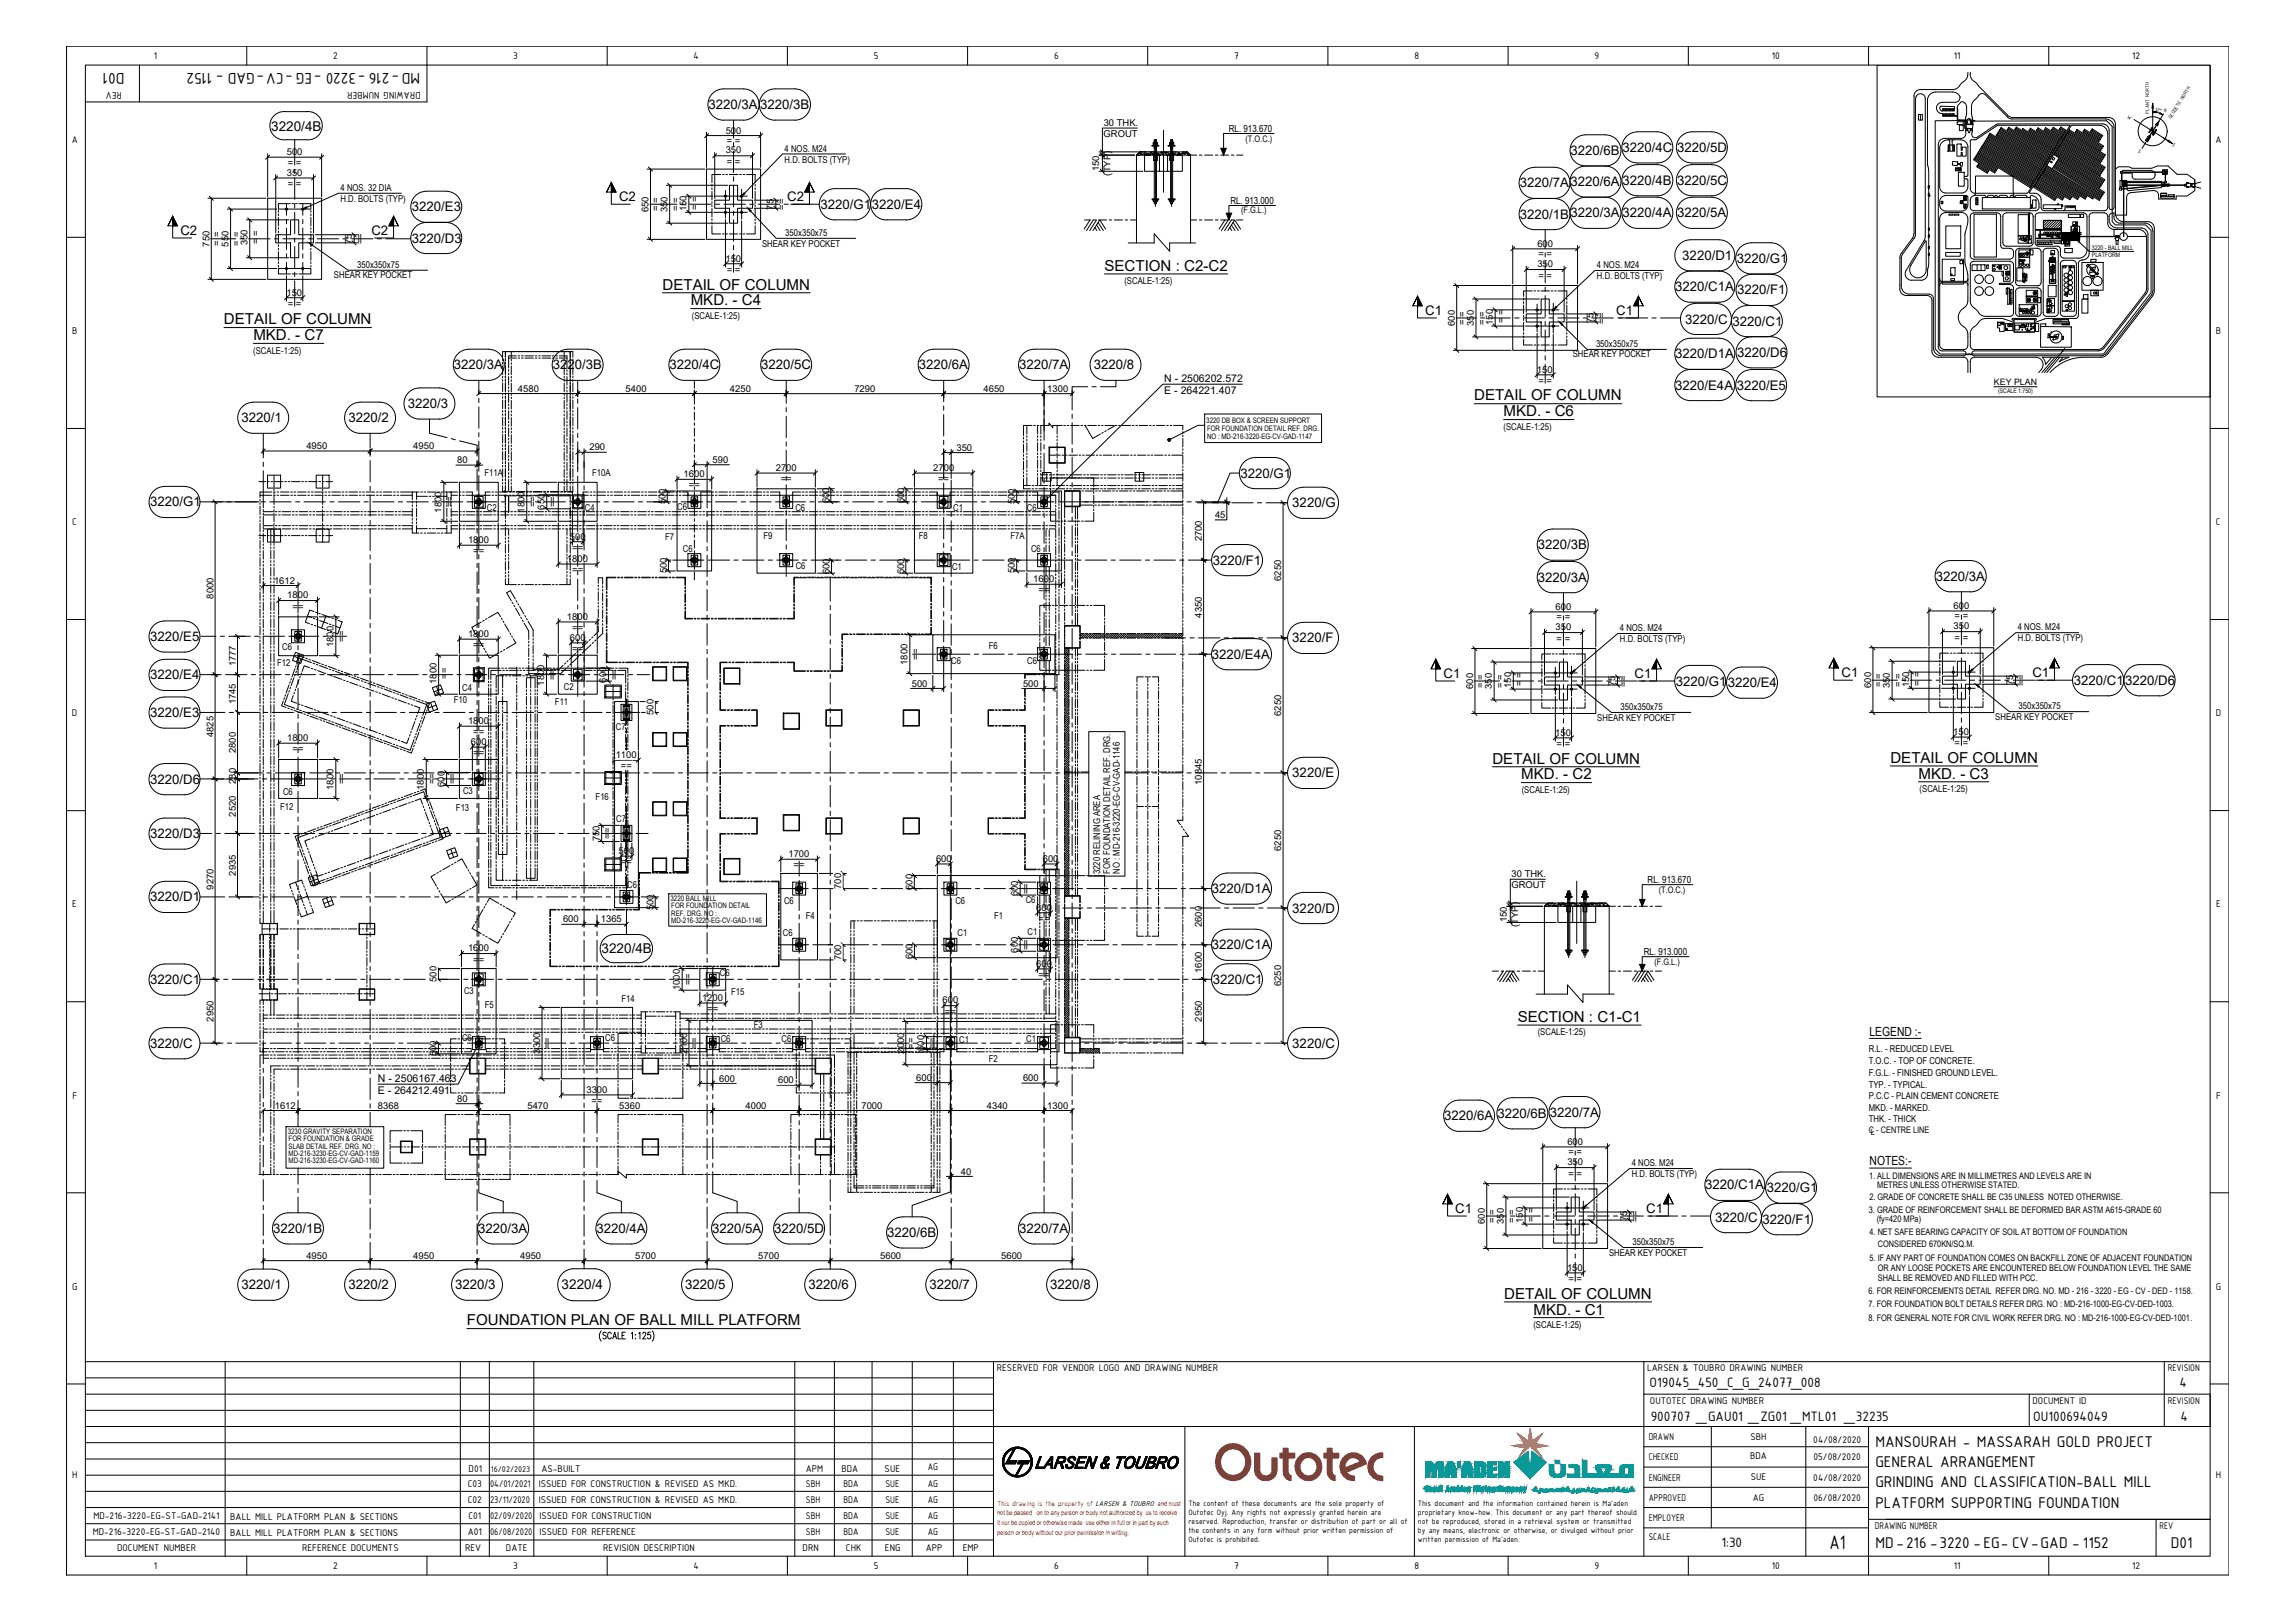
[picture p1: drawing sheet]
<svg xmlns="http://www.w3.org/2000/svg" width="841mm" height="594mm" viewBox="0 0 841 594" stroke-linecap="round" stroke-linejoin="round" font-family="sans-serif">
<defs><g id="words">
<text font-size="7.7" x="670.4" y="567.3">A1</text>
<g font-size="6.1">
<text x="45.6" y="26.8" transform="rotate(180 45.6 26.8)">D01</text>
<text x="154" y="26.8" transform="rotate(180 154 26.8)">MD-216 -3220 -EG -CV-GAD - 1152</text>
<text x="687.2" y="529.9">MANSOURAH - MASSARAH GOLD PROJECT</text>
<text x="687.2" y="537.3">GENERAL ARRANGEMENT</text>
<text x="687.2" y="544.7">GRINDING AND CLASSIFICATION-BALL MILL</text>
<text x="687.2" y="552.2">PLATFORM SUPPORTING FOUNDATION</text>
<text x="687.2" y="567">MD-216 -3220 -EG- CV-GAD - 1152</text>
<text x="795.6" y="567">D01</text>
</g>
<g font-size="5.5">
<text x="404.7" y="99.1">SECTION : C2-C2</text>
<text x="242.8" y="106">DETAIL OF COLUMN</text>
<text x="253.1" y="111.8">MKD. - C4</text>
<text x="82.1" y="118.8">DETAIL OF COLUMN</text>
<text x="92.8" y="124.6">MKD. - C7</text>
<text x="540.2" y="146.7">DETAIL OF COLUMN</text>
<text x="551" y="152.5">MKD. - C6</text>
<text x="546.9" y="279.7">DETAIL OF COLUMN</text>
<text x="692.7" y="279.4">DETAIL OF COLUMN</text>
<text x="557.5" y="285.5">MKD. - C2</text>
<text x="703" y="285.2">MKD. - C3</text>
<text x="556.2" y="374.3">SECTION : C1-C1</text>
<text x="551.2" y="475.7">DETAIL OF COLUMN</text>
<text x="171.1" y="485.4">FOUNDATION PLAN OF BALL MILL PLATFORM</text>
<text x="562" y="481.5">MKD. - C1</text>
</g>
<g font-size="5.4">
<text x="604.5" y="508.1">O19045_450_C_G_24077_008</text>
<text x="798.7" y="508.1">4</text>
<text x="604.9" y="520.5">900707 _GAU01 _ZG01 _MTL01 _32235</text>
<text x="745.1" y="520.5">OU100694049</text>
<text x="799" y="520.5">4</text>
<text x="630.9" y="566.5">1:30</text>
</g>
<g font-size="5">
<text x="99.4" y="47.8">3220/4B</text>
<text x="220.5" y="349.2">3220/4B</text>
<text x="205.8" y="472.2">3220/4</text>
</g>
<g font-size="4.8">
<text x="259.7" y="39.9">3220/3A3220/3B</text>
<text x="575.6" y="56.8">3220/6B 3220/4C 3220/5D</text>
<text x="556.9" y="68.6">3220/7A3220/6A 3220/4B 3220/5C</text>
<text x="150.9" y="77.4">3220/E3</text>
<text x="226.9" y="73.6">C2</text>
<text x="288.5" y="73.6">C2</text>
<text x="300.7" y="76.5">3220/G13220/E4</text>
<text x="556.9" y="80.1">3220/1B3220/3A 3220/4A 3220/5A</text>
<text x="66.1" y="86">C2</text>
<text x="136.1" y="86">C2</text>
<text x="150.9" y="88.9">3220/D3</text>
<text x="616.5" y="95.2">3220/D1</text>
<text x="636.4" y="96.3">3220/G1</text>
<text x="613.9" y="106.7">3220/C1A 3220/F1</text>
<text x="522.3" y="115.3">C1</text>
<text x="592.3" y="115.3">C1</text>
<text x="617.6" y="118.5">3220/C 3220/C1</text>
<text x="613.9" y="131.3">3220/D1A 3220/D6</text>
<text x="166.3" y="135.3">3220/3A</text>
<text x="202.6" y="135.3">3220/3B</text>
<text x="245.3" y="135.3">3220/4C</text>
<text x="279" y="135.3">3220/5C</text>
<text x="336.7" y="135.3">3220/6A</text>
<text x="373.5" y="135.3">3220/7A</text>
<text x="400.9" y="135.3">3220/8</text>
<text x="613.9" y="142.7">3220/E4A 3220/E5</text>
<text x="149.4" y="149.4">3220/3</text>
<text x="88.5" y="154.6">3220/1</text>
<text x="127.7" y="154.6">3220/2</text>
<text x="454.6" y="174.9">3220/G1</text>
<text x="55" y="185.5">3220/G1</text>
<text x="473.6" y="185.8">3220/G</text>
<text x="563.6" y="201.1">3220/3B</text>
<text x="444.4" y="206.8">3220/F1</text>
<text x="563.6" y="213">3220/3A</text>
<text x="709.4" y="212.7">3220/3A</text>
<text x="55" y="234.8">3220/E5</text>
<text x="473.6" y="235.3">3220/F</text>
<text x="444.1" y="241.3">3220/E4A</text>
<text x="55" y="248.8">3220/E4</text>
<text x="529" y="248.2">C1</text>
<text x="599" y="248.2">C1</text>
<text x="614.1" y="251.1">3220/G13220/E4</text>
<text x="674.8" y="247.9">C1</text>
<text x="744.8" y="247.9">C1</text>
<text x="760" y="250.8">3220/C13220/D6</text>
<text x="55" y="262.7">3220/E3</text>
<text x="55" y="287">3220/D6</text>
<text x="473.6" y="284.7">3220/E</text>
<text x="55" y="307">3220/D3</text>
<text x="444.1" y="327.1">3220/D1A</text>
<text x="55" y="330.2">3220/D1</text>
<text x="473.6" y="334.2">3220/D</text>
<text x="444.1" y="347.7">3220/C1A</text>
<text x="55" y="360.4">3220/C1</text>
<text x="444.4" y="360.3">3220/C1</text>
<text x="55" y="383.8">3220/C</text>
<text x="473.6" y="383.7">3220/C</text>
<text x="529.3" y="410.3">3220/6A 3220/6B</text>
<text x="567.9" y="409">3220/7A</text>
<text x="624.9" y="435.6">3220/C1A 3220/G1</text>
<text x="533.3" y="444.2">C1</text>
<text x="603.3" y="444.2">C1</text>
<text x="628.6" y="447.4">3220/C 3220/F1</text>
<text x="100.1" y="451.6">3220/1B</text>
<text x="175.3" y="451.6">3220/3A</text>
<text x="218.6" y="451.6">3220/4A</text>
<text x="261" y="451.6">3220/5A</text>
<text x="283.7" y="451.6">3220/5D</text>
<text x="325.1" y="453.1">3220/6B</text>
<text x="373.5" y="451.6">3220/7A</text>
<text x="88.5" y="472.2">3220/1</text>
<text x="127.7" y="472.2">3220/2</text>
<text x="166.8" y="472.2">3220/3</text>
<text x="251.1" y="472.2">3220/5</text>
<text x="296.2" y="472.2">3220/6</text>
<text x="340.6" y="472.2">3220/7</text>
<text x="384.9" y="472.2">3220/8</text>
</g>
<g font-size="4.6">
<text x="685.1" y="379.3">LEGEND :-</text>
<text x="685.1" y="426.8">NOTES:-</text>
</g>
<g font-size="3.9">
<text x="426.7" y="139.8">N - 2506202.572</text>
<text x="426.7" y="144.3">E - 264221.407</text>
<text x="138.5" y="396.2">N - 2506167.463</text>
<text x="138.5" y="400.6">E - 264212.491</text>
</g>
<g font-size="3.8">
<text x="56.4" y="21.5">1</text>
<text x="122" y="21.6">2</text>
<text x="188.1" y="21.5">3</text>
<text x="254.1" y="21.5">4</text>
<text x="320.2" y="21.5">5</text>
<text x="386.3" y="21.5">6</text>
<text x="452.3" y="21.5">7</text>
<text x="518.3" y="21.5">8</text>
<text x="584.4" y="21.5">9</text>
<text x="649.3" y="21.5">10</text>
<text x="715.9" y="21.5">11</text>
<text x="781.3" y="21.6">12</text>
<text x="44.7" y="33.7" transform="rotate(180 44.7 33.7)">REV</text>
<text x="154.2" y="33.7" transform="rotate(180 154.2 33.7)">DRAWING NUMBER</text>
<text x="26.4" y="52.4">A</text>
<text x="811.9" y="52.4">A</text>
<text x="26.5" y="122.4">B</text>
<text x="812" y="122.4">B</text>
<text x="26.5" y="192.4">C</text>
<text x="812" y="192.4">C</text>
<text x="26.4" y="262.4">D</text>
<text x="812" y="262.4">D</text>
<text x="26.5" y="332.4">E</text>
<text x="812.1" y="332.4">E</text>
<text x="26.5" y="402.4">F</text>
<text x="812.1" y="402.4">F</text>
<text x="26.5" y="472.4">G</text>
<text x="812" y="472.4">G</text>
<text x="365.3" y="502.2">RESERVED FOR VENDOR LOGO AND DRAWING NUMBER</text>
<text x="603.6" y="502.2">LARSEN &amp; TOUBRO DRAWING NUMBER</text>
<text x="794.4" y="502.2">REVISION</text>
<text x="604.6" y="514.1">OUTOTEC DRAWING NUMBER</text>
<text x="744.9" y="514.1">DOCUMENT ID</text>
<text x="794.4" y="514.1">REVISION</text>
<text x="604.2" y="527.4">DRAWN</text>
<text x="641.5" y="527.6">SBH</text>
<text x="664.5" y="528.7">04/08/2020</text>
<text x="171.7" y="539.1">D01</text>
<text x="198.4" y="539.1">AS-BUILT</text>
<text x="295.3" y="539.1">APM</text>
<text x="308.4" y="539.1">BDA</text>
<text x="324.2" y="539.1">SUE</text>
<text x="340" y="538.6">AG</text>
<text x="604.2" y="534.8">CHECKED</text>
<text x="641.3" y="534.5">BDA</text>
<text x="664.6" y="534.8">05/08/2020</text>
<text x="26.5" y="541.4">H</text>
<text x="171.4" y="544.5">C03</text>
<text x="179.6" y="544.5">04/01/2021</text>
<text x="197.4" y="544.5">ISSUED FOR CONSTRUCTION &amp; REVISED AS MKD.</text>
<text x="295.3" y="544.5">SBH</text>
<text x="309.1" y="544.5">BDA</text>
<text x="324.4" y="544.5">SUE</text>
<text x="340" y="544.5">AG</text>
<text x="604.2" y="542.3">ENGINEER</text>
<text x="641.6" y="542.1">SUE</text>
<text x="664.5" y="542.3">04/08/2020</text>
<text x="812" y="541.4">H</text>
<text x="171.4" y="550.4">C02</text>
<text x="179.6" y="550.4">23/11/2020</text>
<text x="197.4" y="550.4">ISSUED FOR CONSTRUCTION &amp; REVISED AS MKD.</text>
<text x="295.3" y="550.4">SBH</text>
<text x="309.1" y="550.4">BDA</text>
<text x="324.4" y="550.4">SUE</text>
<text x="340" y="550.4">AG</text>
<text x="604.2" y="549.7">APPROVED</text>
<text x="642.4" y="549.7">AG</text>
<text x="664.6" y="549.6">06/08/2020</text>
<text x="34.2" y="556.2">MD-216-3220-EG-ST-GAD-2141</text>
<text x="84.4" y="556.6">BALL MILL PLATFORM PLAN &amp; SECTIONS</text>
<text x="171.7" y="556.4">C01</text>
<text x="179.6" y="556.4">02/09/2020</text>
<text x="197.7" y="556.4">ISSUED FOR CONSTRUCTION</text>
<text x="295.3" y="556.4">SBH</text>
<text x="309.1" y="556.4">BDA</text>
<text x="324.4" y="556.4">SUE</text>
<text x="340" y="556.4">AG</text>
<text x="604.2" y="557.1">EMPLOYER</text>
<text x="34" y="562.1">MD-216-3220-EG-ST-GAD-2140</text>
<text x="84.4" y="562.5">BALL MILL PLATFORM PLAN &amp; SECTIONS</text>
<text x="171.4" y="562.3">A01</text>
<text x="179.6" y="562.3">06/08/2020</text>
<text x="197.7" y="562.3">ISSUED FOR REFERENCE</text>
<text x="295.3" y="562.3">SBH</text>
<text x="309.1" y="562.3">BDA</text>
<text x="324.4" y="562.3">SUE</text>
<text x="340" y="562.3">AG</text>
<text x="604.2" y="563.9">SCALE</text>
<text x="687.1" y="560.2">DRAWING NUMBER</text>
<text x="791.4" y="560.2">REV</text>
<text x="42.9" y="568.2">DOCUMENT NUMBER</text>
<text x="110.7" y="568.2">REFERENCE DOCUMENTS</text>
<text x="170.4" y="568.2">REV</text>
<text x="185.4" y="568.2">DATE</text>
<text x="221.1" y="568.2">REVISION DESCRIPTION</text>
<text x="294.1" y="568.2">DRN</text>
<text x="310" y="568.2">CHK</text>
<text x="324.3" y="568.2">ENG</text>
<text x="339.3" y="568.2">APP</text>
<text x="352.8" y="568.2">EMP</text>
<text x="56.4" y="574.6">1</text>
<text x="122" y="574.6">2</text>
<text x="188.1" y="574.5">3</text>
<text x="254.1" y="574.6">4</text>
<text x="320.2" y="574.5">5</text>
<text x="386.3" y="574.6">6</text>
<text x="452.3" y="574.6">7</text>
<text x="518.3" y="574.6">8</text>
<text x="584.4" y="574.7">9</text>
<text x="649.3" y="574.6">10</text>
<text x="715.9" y="574.6">11</text>
<text x="781.3" y="574.6">12</text>
</g>
<g font-size="3.6">
<text x="450.3" y="48.3">RL. 913.670</text>
<text x="450.9" y="74.8">RL. 913.000</text>
<text x="603.8" y="323.5">RL. 913.670</text>
<text x="602.4" y="349.9">RL. 913.000</text>
</g>
<g font-size="3.5">
<text x="404.5" y="46.1">30 THK.</text>
<text x="265.9" y="49">500</text>
<text x="266.3" y="52.7">= =</text>
<text x="404.4" y="50.2">GROUT</text>
<text x="105.1" y="56.9">500</text>
<text x="265.9" y="56.2">350</text>
<text x="287.5" y="55.5">4 NOS. M24</text>
<text x="287.5" y="59.6">H.D. BOLTS (TYP)</text>
<text x="105.1" y="64.3">350</text>
<text x="105.5" y="60.7">= =</text>
<text x="266.3" y="60.4">= =</text>
<text x="402.8" y="62.7" transform="rotate(-90 402.8 62.7)">150</text>
<text x="407" y="64.3" transform="rotate(-90 407 64.3)">(TYP)</text>
<text x="105.5" y="68.5">= =</text>
<text x="124.8" y="69.9">4 NOS. 32 DIA</text>
<text x="124.8" y="74">H.D. BOLTS (TYP)</text>
<text x="237.7" y="77.7" transform="rotate(-90 237.7 77.7)">650</text>
<text x="241.5" y="77.3" transform="rotate(-90 241.5 77.3)">= =</text>
<text x="244.6" y="77.7" transform="rotate(-90 244.6 77.7)">350</text>
<text x="248.7" y="77.3" transform="rotate(-90 248.7 77.3)">= =</text>
<text x="251.6" y="77.3" transform="rotate(-90 251.6 77.3)">150</text>
<text x="255.8" y="76.8" transform="rotate(-90 255.8 76.8)">= =</text>
<text x="283.5" y="76.8" transform="rotate(-90 283.5 76.8)">75</text>
<text x="287.6" y="76.8" transform="rotate(-90 287.6 76.8)">==</text>
<text x="80.5" y="90" transform="rotate(-90 80.5 90)">= =</text>
<text x="87.8" y="90" transform="rotate(-90 87.8 90)">= =</text>
<text x="90.7" y="89.8" transform="rotate(-90 90.7 89.8)">350</text>
<text x="94.8" y="89.5" transform="rotate(-90 94.8 89.5)">= =</text>
<text x="128.9" y="89.4" transform="rotate(-90 128.9 89.4)">75</text>
<text x="133.1" y="89.5" transform="rotate(-90 133.1 89.5)">==</text>
<text x="287.8" y="86.4">350x350x75</text>
<text x="76.8" y="90.3" transform="rotate(-90 76.8 90.3)">750</text>
<text x="83.7" y="90.3" transform="rotate(-90 83.7 90.3)">550</text>
<text x="265.9" y="95.8">150</text>
<text x="279.3" y="90.3">SHEAR KEY POCKET</text>
<text x="563.4" y="90.5">600</text>
<text x="563.8" y="94.2">= =</text>
<text x="122.4" y="102">SHEAR KEY POCKET</text>
<text x="130.9" y="98">350x350x75</text>
<text x="266.3" y="99.9">= =</text>
<text x="563.4" y="97.9">350</text>
<text x="585.2" y="98.2">4 NOS. M24</text>
<text x="412" y="103.9">(SCALE-1:25)</text>
<text x="563.8" y="102">= =</text>
<text x="585.2" y="102.2">H.D. BOLTS (TYP)</text>
<text x="105" y="108.2">150</text>
<text x="105.5" y="112.4">= =</text>
<text x="253.5" y="116.8">(SCALE-1:25)</text>
<text x="533.1" y="119.3" transform="rotate(-90 533.1 119.3)">600</text>
<text x="536.9" y="119" transform="rotate(-90 536.9 119)">= =</text>
<text x="540" y="119.3" transform="rotate(-90 540 119.3)">350</text>
<text x="544.2" y="119" transform="rotate(-90 544.2 119)">= =</text>
<text x="547.1" y="119" transform="rotate(-90 547.1 119)">150</text>
<text x="551.2" y="118.4" transform="rotate(-90 551.2 118.4)">= =</text>
<text x="583.9" y="118.4" transform="rotate(-90 583.9 118.4)">75</text>
<text x="588.1" y="118.5" transform="rotate(-90 588.1 118.5)">==</text>
<text x="92.8" y="129.5">(SCALE-1:25)</text>
<text x="576.4" y="130.9">SHEAR KEY POCKET</text>
<text x="584.9" y="127">350x350x75</text>
<text x="563.2" y="136.4">150</text>
<text x="189.8" y="143.5">4580</text>
<text x="229.3" y="143.5">5400</text>
<text x="267.5" y="143.5">4250</text>
<text x="313.1" y="143.5">7290</text>
<text x="360.4" y="143.5">4650</text>
<text x="383.8" y="143.5">1300</text>
<text x="563.8" y="140.6">= =</text>
<text x="551" y="157.4">(SCALE-1:25)</text>
<text x="112.3" y="164.5">4950</text>
<text x="151.5" y="164.5">4950</text>
<text x="216" y="165">290</text>
<text x="350.5" y="165.1">350</text>
<text x="167.6" y="169.7">80</text>
<text x="261.1" y="169.5">590</text>
<text x="284.3" y="172.6">2700</text>
<text x="342" y="172.6">2700</text>
<text x="177.5" y="174.2">F11A</text>
<text x="217" y="174.2">F10A</text>
<text x="250.5" y="174.7">1600</text>
<text x="252.4" y="178.9">==</text>
<text x="286.1" y="176.4">==</text>
<text x="343.8" y="176.4">==</text>
<text x="165.9" y="185.8" transform="rotate(-90 165.9 185.8)">==</text>
<text x="196.3" y="185.8" transform="rotate(-90 196.3 185.8)">==</text>
<text x="203.7" y="185.8" transform="rotate(-90 203.7 185.8)">==</text>
<text x="243.8" y="184.7" transform="rotate(-90 243.8 184.7)">500</text>
<text x="303.8" y="184.3" transform="rotate(-90 303.8 184.3)">600</text>
<text x="331.4" y="184.3" transform="rotate(-90 331.4 184.3)">600</text>
<text x="371.9" y="184.7" transform="rotate(-90 371.9 184.7)">500</text>
<text x="161.8" y="187.7" transform="rotate(-90 161.8 187.7)">1800</text>
<text x="178.4" y="187.1">C2</text>
<text x="192.2" y="187.7" transform="rotate(-90 192.2 187.7)">1800</text>
<text x="199.6" y="186.6" transform="rotate(-90 199.6 186.6)">650</text>
<text x="214.3" y="187">C4</text>
<text x="248.2" y="186.9">C6</text>
<text x="291.5" y="187.1">C6</text>
<text x="349.3" y="187">C1</text>
<text x="376.3" y="187">C6</text>
<text x="445.3" y="189.7">45</text>
<text x="208.8" y="197.6">500</text>
<text x="243.7" y="197.6">F7</text>
<text x="279.7" y="197.4">F9</text>
<text x="336.7" y="197.4">F8</text>
<text x="370.3" y="197.6">F7A</text>
<text x="171.5" y="198.9">1800</text>
<text x="173.4" y="203">==</text>
<text x="209.7" y="201.7">==</text>
<text x="250.3" y="202.2">C6</text>
<text x="377.8" y="202.1">C6</text>
<text x="440.4" y="198.3" transform="rotate(-90 440.4 198.3)">2700</text>
<text x="207.8" y="205.8">1800</text>
<text x="209.7" y="209.9">==</text>
<text x="291.6" y="208.4">C6</text>
<text x="348.9" y="208.7">C1</text>
<text x="100.4" y="213.8">1612</text>
<text x="244.3" y="210" transform="rotate(-90 244.3 210)">500</text>
<text x="304" y="210.4" transform="rotate(-90 304 210.4)">600</text>
<text x="331.3" y="210.4" transform="rotate(-90 331.3 210.4)">600</text>
<text x="371.9" y="210" transform="rotate(-90 371.9 210)">500</text>
<text x="378.7" y="213.3">1600</text>
<text x="469.5" y="212.7" transform="rotate(-90 469.5 212.7)">6250</text>
<text x="78.2" y="219.3" transform="rotate(-90 78.2 219.3)">8000</text>
<text x="105.3" y="219.1">1800</text>
<text x="380.6" y="217.1">==</text>
<text x="107.2" y="223.3">==</text>
<text x="207.8" y="227">1800</text>
<text x="440.4" y="226.2" transform="rotate(-90 440.4 226.2)">4350</text>
<text x="570.1" y="223.4">600</text>
<text x="570.4" y="227.2">= =</text>
<text x="715.9" y="223.1">600</text>
<text x="716.3" y="226.9">= =</text>
<text x="171.5" y="233.3">1800</text>
<text x="209.7" y="231.1">==</text>
<text x="570.1" y="230.8">350</text>
<text x="593.6" y="231.2">4 NOS. M24</text>
<text x="715.9" y="230.5">350</text>
<text x="739.4" y="230.8">4 NOS. M24</text>
<text x="103.4" y="238.1">C6</text>
<text x="122.3" y="237" transform="rotate(-90 122.3 237)">1800</text>
<text x="126.4" y="235.1" transform="rotate(-90 126.4 235.1)">==</text>
<text x="173.4" y="237.4">==</text>
<text x="208.9" y="234.6">600</text>
<text x="209.7" y="238.8">==</text>
<text x="362.4" y="237.8">F6</text>
<text x="570.4" y="235">= =</text>
<text x="593.6" y="235.2">H.D. BOLTS (TYP)</text>
<text x="716.3" y="234.7">= =</text>
<text x="739.4" y="234.9">H.D. BOLTS (TYP)</text>
<text x="86.4" y="244.1" transform="rotate(-90 86.4 244.1)">1777</text>
<text x="101.6" y="243.8">F12</text>
<text x="332.6" y="243.5" transform="rotate(-90 332.6 243.5)">1800</text>
<text x="336.7" y="241.6" transform="rotate(-90 336.7 241.6)">==</text>
<text x="348.6" y="243.1">C6</text>
<text x="376.5" y="243.1">C6</text>
<text x="159.9" y="250.5" transform="rotate(-90 159.9 250.5)">1800</text>
<text x="164" y="248.6" transform="rotate(-90 164 248.6)">==</text>
<text x="199.5" y="251.1" transform="rotate(-90 199.5 251.1)">1800</text>
<text x="203.6" y="249.1" transform="rotate(-90 203.6 249.1)">==</text>
<text x="222.2" y="250" transform="rotate(-90 222.2 250)">600</text>
<text x="226.3" y="249.1" transform="rotate(-90 226.3 249.1)">==</text>
<text x="334.1" y="251.5">500</text>
<text x="374.9" y="251.5">500</text>
<text x="543.6" y="251.9" transform="rotate(-90 543.6 251.9)">= =</text>
<text x="550.9" y="251.9" transform="rotate(-90 550.9 251.9)">= =</text>
<text x="553.8" y="251.9" transform="rotate(-90 553.8 251.9)">150</text>
<text x="557.9" y="251.4" transform="rotate(-90 557.9 251.4)">= =</text>
<text x="591.9" y="251.4" transform="rotate(-90 591.9 251.4)">75</text>
<text x="596.1" y="251.5" transform="rotate(-90 596.1 251.5)">==</text>
<text x="685.7" y="252" transform="rotate(-90 685.7 252)">600</text>
<text x="689.4" y="251.6" transform="rotate(-90 689.4 251.6)">= =</text>
<text x="696.7" y="251.6" transform="rotate(-90 696.7 251.6)">= =</text>
<text x="699.6" y="251.6" transform="rotate(-90 699.6 251.6)">150</text>
<text x="703.7" y="251.1" transform="rotate(-90 703.7 251.1)">= =</text>
<text x="737.8" y="251" transform="rotate(-90 737.8 251)">75</text>
<text x="741.9" y="251.1" transform="rotate(-90 741.9 251.1)">==</text>
<text x="86.4" y="258" transform="rotate(-90 86.4 258)">1745</text>
<text x="166.3" y="257.6">F10</text>
<text x="169.4" y="252.9">C4</text>
<text x="206.7" y="252.8">C2</text>
<text x="539.8" y="252.3" transform="rotate(-90 539.8 252.3)">600</text>
<text x="546.7" y="252.3" transform="rotate(-90 546.7 252.3)">350</text>
<text x="692.6" y="252" transform="rotate(-90 692.6 252)">350</text>
<text x="203.4" y="258.4">F11</text>
<text x="239.4" y="261.8" transform="rotate(-90 239.4 261.8)">500</text>
<text x="469.5" y="262.2" transform="rotate(-90 469.5 262.2)">6250</text>
<text x="585.3" y="263.9">SHEAR KEY POCKET</text>
<text x="593.9" y="260">350x350x75</text>
<text x="731.2" y="263.7">SHEAR KEY POCKET</text>
<text x="739.7" y="259.7">350x350x75</text>
<text x="171.5" y="265.2">1800</text>
<text x="173.4" y="269.3">==</text>
<text x="225.7" y="267.3">C7</text>
<text x="569.9" y="269.4">150</text>
<text x="715.8" y="269.1">150</text>
<text x="78.2" y="270" transform="rotate(-90 78.2 270)">4825</text>
<text x="86.4" y="275.8" transform="rotate(-90 86.4 275.8)">2800</text>
<text x="105.3" y="271.4">1800</text>
<text x="107.2" y="275.5">==</text>
<text x="172.6" y="272.8">600</text>
<text x="570.4" y="273.6">= =</text>
<text x="716.3" y="273.3">= =</text>
<text x="173.4" y="276.9">==</text>
<text x="225.6" y="277.8">1100</text>
<text x="227.5" y="281.6">==</text>
<text x="86.4" y="287.1" transform="rotate(-90 86.4 287.1)">280</text>
<text x="126.4" y="287.3" transform="rotate(-90 126.4 287.3)">==</text>
<text x="159.5" y="287.3" transform="rotate(-90 159.5 287.3)">==</text>
<text x="167" y="287.3" transform="rotate(-90 167 287.3)">==</text>
<text x="440.4" y="287.4" transform="rotate(-90 440.4 287.4)">10845</text>
<text x="103.7" y="291.2">C6</text>
<text x="122.3" y="289.3" transform="rotate(-90 122.3 289.3)">1800</text>
<text x="155.4" y="289.3" transform="rotate(-90 155.4 289.3)">1800</text>
<text x="162.9" y="288.2" transform="rotate(-90 162.9 288.2)">600</text>
<text x="169.7" y="290.9">C3</text>
<text x="218.3" y="292.9">F16</text>
<text x="557.7" y="290.4">(SCALE-1:25)</text>
<text x="703.5" y="290.1">(SCALE-1:25)</text>
<text x="86.4" y="299.1" transform="rotate(-90 86.4 299.1)">2520</text>
<text x="102.7" y="296.5">F12</text>
<text x="167.1" y="296.9">F13</text>
<text x="225.8" y="301.2">C7</text>
<text x="219.7" y="308.1" transform="rotate(-90 219.7 308.1)">750</text>
<text x="223.8" y="307.3" transform="rotate(-90 223.8 307.3)">==</text>
<text x="469.5" y="311.7" transform="rotate(-90 469.5 311.7)">6250</text>
<text x="226.7" y="312.8">500</text>
<text x="227.5" y="316.9">==</text>
<text x="288.9" y="313.9">1700</text>
<text x="343" y="315.8">600</text>
<text x="382.1" y="315.8">600</text>
<text x="86.4" y="320.7" transform="rotate(-90 86.4 320.7)">2935</text>
<text x="290.8" y="318">==</text>
<text x="403.1" y="320.3" transform="rotate(-90 403.1 320.3)">3220 RELINING AREA</text>
<text x="406.9" y="320" transform="rotate(-90 406.9 320)">FOR FOUNDATION DETAIL REF. DRG.</text>
<text x="410.3" y="320" transform="rotate(-90 410.3 320)">NO : MD-216-3220-EG-CV-GAD-1146</text>
<text x="553.9" y="321.2">30 THK.</text>
<text x="78.2" y="325.8" transform="rotate(-90 78.2 325.8)">9270</text>
<text x="229.9" y="325.3">C6</text>
<text x="308.3" y="325.5" transform="rotate(-90 308.3 325.5)">700</text>
<text x="334.4" y="325.9" transform="rotate(-90 334.4 325.9)">600</text>
<text x="373" y="328.3" transform="rotate(-90 373 328.3)">600</text>
<text x="377.1" y="327.4" transform="rotate(-90 377.1 327.4)">==</text>
<text x="553.9" y="325.3">GROUT</text>
<text x="239.4" y="333.3" transform="rotate(-90 239.4 333.3)">500</text>
<text x="287.3" y="330.9">C6</text>
<text x="350.1" y="331.2">C6</text>
<text x="375.9" y="330.8">C6</text>
<text x="379.7" y="333.5">600</text>
<text x="206.3" y="337.9">600</text>
<text x="220.2" y="337.9">1365</text>
<text x="295.3" y="336.6">F4</text>
<text x="364.3" y="336.7">F1</text>
<text x="380.6" y="337.6">==</text>
<text x="440.4" y="339.6" transform="rotate(-90 440.4 339.6)">2600</text>
<text x="552.2" y="337.9" transform="rotate(-90 552.2 337.9)">150</text>
<text x="556.4" y="339.4" transform="rotate(-90 556.4 339.4)">(TYP)</text>
<text x="286.9" y="343">C6</text>
<text x="350.9" y="342.6">C1</text>
<text x="376.6" y="342.6">C1</text>
<text x="171.5" y="348.4">1600</text>
<text x="173.4" y="352.6">==</text>
<text x="308.3" y="351.7" transform="rotate(-90 308.3 351.7)">700</text>
<text x="334.4" y="351.3" transform="rotate(-90 334.4 351.3)">600</text>
<text x="373" y="348.9" transform="rotate(-90 373 348.9)">600</text>
<text x="377.1" y="348.1" transform="rotate(-90 377.1 348.1)">==</text>
<text x="160" y="359.6" transform="rotate(-90 160 359.6)">500</text>
<text x="263.8" y="357.6">C6</text>
<text x="379.7" y="354.1">600</text>
<text x="380.6" y="358.2">==</text>
<text x="440.4" y="356.3" transform="rotate(-90 440.4 356.3)">1600</text>
<text x="170.1" y="364.1">C3</text>
<text x="249.1" y="362.6" transform="rotate(-90 249.1 362.6)">1000</text>
<text x="253.3" y="360.7" transform="rotate(-90 253.3 360.7)">==</text>
<text x="267.9" y="364.3">F15</text>
<text x="469.5" y="361.1" transform="rotate(-90 469.5 361.1)">6250</text>
<text x="177.7" y="369.1">F5</text>
<text x="227.8" y="367.2">F14</text>
<text x="257.3" y="366.6">1200</text>
<text x="259.2" y="370.7">==</text>
<text x="345.4" y="367.5">600</text>
<text x="346.2" y="371.6">==</text>
<text x="78.2" y="374.2" transform="rotate(-90 78.2 374.2)">2950</text>
<text x="276.3" y="376.5">F3</text>
<text x="440.4" y="374.2" transform="rotate(-90 440.4 374.2)">2950</text>
<text x="169.3" y="381.3">C6</text>
<text x="221.8" y="381.4">C6</text>
<text x="264.1" y="381.5">C6</text>
<text x="286.4" y="381.5">C6</text>
<text x="351.5" y="381.8">C1</text>
<text x="376" y="381.7">C1</text>
<text x="563.5" y="379">(SCALE-1:25)</text>
<text x="160" y="386.9" transform="rotate(-90 160 386.9)">500</text>
<text x="198" y="385.9" transform="rotate(-90 198 385.9)">3300</text>
<text x="201.7" y="384" transform="rotate(-90 201.7 384)">==</text>
<text x="251.8" y="385.9" transform="rotate(-90 251.8 385.9)">2100</text>
<text x="255.6" y="384" transform="rotate(-90 255.6 384)">==</text>
<text x="331.3" y="385.9" transform="rotate(-90 331.3 385.9)">2000</text>
<text x="335" y="384" transform="rotate(-90 335 384)">==</text>
<text x="338.7" y="384.9" transform="rotate(-90 338.7 384.9)">600</text>
<text x="342.8" y="384" transform="rotate(-90 342.8 384)">==</text>
<text x="362.4" y="389">F2</text>
<text x="684.8" y="389.8">T.O.C. - TOP OF CONCRETE.</text>
<text x="684.8" y="385.5">R.L. - REDUCED LEVEL</text>
<text x="335.8" y="395.9">600</text>
<text x="684.8" y="394">F.G.L. - FINISHED GROUND LEVEL.</text>
<text x="214.9" y="400.2">3300</text>
<text x="263.6" y="396.1">600</text>
<text x="285.2" y="396.8">600</text>
<text x="374.9" y="396.1">600</text>
<text x="684.8" y="398.4">TYP. - TYPICAL.</text>
<text x="100.7" y="406.1">1612</text>
<text x="138.5" y="406.1">8368</text>
<text x="167.6" y="403.6">80</text>
<text x="193.3" y="406.1">5470</text>
<text x="216.7" y="404.3">==</text>
<text x="226.9" y="406.1">5360</text>
<text x="273.2" y="406.1">4000</text>
<text x="315.7" y="406.1">7000</text>
<text x="361.7" y="406.1">4340</text>
<text x="383.8" y="406.1">1300</text>
<text x="684.8" y="402.4">P.C.C - PLAIN CEMENT CONCRETE</text>
<text x="684.8" y="406.9">MKD. - MARKED.</text>
<text x="684.8" y="411.1">THK. - THICK</text>
<text x="574.4" y="419.4">600</text>
<text x="574.8" y="423.2">= =</text>
<text x="352.1" y="430.2">40</text>
<text x="574.4" y="426.8">350</text>
<text x="574.8" y="431">= =</text>
<text x="598" y="427.1">4 NOS. M24</text>
<text x="598" y="431.2">H.D. BOLTS (TYP)</text>
<text x="544.2" y="448.3" transform="rotate(-90 544.2 448.3)">600</text>
<text x="547.9" y="447.9" transform="rotate(-90 547.9 447.9)">= =</text>
<text x="551.1" y="448.3" transform="rotate(-90 551.1 448.3)">350</text>
<text x="555.2" y="447.9" transform="rotate(-90 555.2 447.9)">= =</text>
<text x="558.1" y="447.9" transform="rotate(-90 558.1 447.9)">150</text>
<text x="562.2" y="447.4" transform="rotate(-90 562.2 447.4)">= =</text>
<text x="596.3" y="447.3" transform="rotate(-90 596.3 447.3)">75</text>
<text x="600.4" y="447.4" transform="rotate(-90 600.4 447.4)">==</text>
<text x="598.2" y="455.9">350x350x75</text>
<text x="112.3" y="461.1">4950</text>
<text x="151.5" y="461.1">4950</text>
<text x="190.6" y="461.1">4950</text>
<text x="232.7" y="461.1">5700</text>
<text x="277.9" y="461.1">5700</text>
<text x="322.6" y="461.1">5600</text>
<text x="366.9" y="461.1">5600</text>
<text x="589.7" y="459.9">SHEAR KEY POCKET</text>
<text x="574.3" y="465.4">150</text>
<text x="574.8" y="469.5">= =</text>
<text x="561.9" y="486.3">(SCALE-1:25)</text>
</g>
<g font-size="3.3">
<text x="456.4" y="52">(T.O.C.)</text>
<text x="454.8" y="78.1">(F.G.L.)</text>
<text x="607.9" y="327.1">(T.O.C.)</text>
<text x="606.3" y="353.3">(F.G.L.)</text>
<text x="684.9" y="414.9">C - CENTRE LINE</text>
<text x="685" y="431.8">1. ALL DIMENSIONS ARE IN MILLIMETRES AND LEVELS ARE IN</text>
<text x="687.9" y="435.1">METRES UNLESS OTHERWISE STATED.</text>
<text x="685" y="439.6">2. GRADE OF CONCRETE SHALL BE C35 UNLESS NOTED OTHERWISE.</text>
<text x="684.9" y="444.2">3. GRADE OF REINFORCEMENT SHALL BE DEFORMED BAR ASTM A615-GRADE 60</text>
<text x="687.7" y="447.4">(fy=420 MPa)</text>
<text x="685.1" y="452.2">4. NET SAFE BEARING CAPACITY OF SOIL AT BOTTOM OF FOUNDATION</text>
<text x="685.1" y="461.8">5. IF ANY PART OF FOUNDATION COMES ON BACKFILL ZONE OF ADJACENT FOUNDATION</text>
<text x="688.1" y="456.7">CONSIDERED 670KN/SQ.M.</text>
<text x="688.1" y="465.5">OR ANY LOOSE POCKETS ARE ENCOUNTERED BELOW FOUNDATION LEVEL THE SAME</text>
<text x="684.7" y="473.8">6. FOR REINFORCEMENTS DETAIL REFER DRG. NO. MD - 216 - 3220 - EG - CV - DED - 1158.</text>
<text x="688.1" y="469.3">SHALL BE REMOVED AND FILLED WITH PCC.</text>
<text x="684.7" y="478.7">7. FOR FOUNDATION BOLT DETAILS REFER DRG. NO : MD-216-1000-EG-CV-DED-1003.</text>
<text x="684.7" y="483.7">8. FOR GENERAL NOTE FOR CIVIL WORK REFER DRG. NO : MD-216-1000-EG-CV-DED-1001.</text>
<text x="179.9" y="539.1">16/02/2023</text>
</g>
<text font-size="3.2" x="730.7" y="141">KEY PLAN</text>
<g font-size="3.1">
<text x="685.5" y="415.9">L</text>
<text x="435.5" y="551.7">The content of these documents are the sole property of</text>
<text x="519.6" y="551.7">This document and the information contained herein is Ma'aden</text>
<text x="435.5" y="554.9">Outotec Oyj. Any rights not expressly granted herein are</text>
<text x="519.6" y="554.9">proprietary know-how. This document or any part thereof should</text>
<text x="435.5" y="558.2">reserved. Reproduction, transfer or distribution of part or all of</text>
<text x="435.5" y="561.6">the contents in any form without prior written permission of</text>
<text x="519.6" y="558.2">not be reproduced, stored in a retrieval system or transmitted</text>
<text x="519.6" y="561.6">by any means, electronic or otherwise, or divulged without prior</text>
<text x="435.5" y="564.9">Outotec is prohibited.</text>
<text x="519.6" y="564.9">written permission of Ma'aden.</text>
</g>
<g font-size="2.8">
<text x="442" y="155">3220 DB BOX &amp; SCREEN SUPPORT</text>
<text x="442.3" y="157.9">FOR FOUNDATION DETAIL REF. DRG.</text>
<text x="442.3" y="160.7">NO : MD-216-3220-EG-CV-GAD-1147</text>
<text x="245.7" y="330">3220 BALL MILL</text>
<text x="246" y="332.7">FOR FOUNDATION DETAIL</text>
<text x="246" y="335.4">REF. DRG. NO :</text>
<text x="246" y="338.1">MD-216-3220-EG-CV-GAD-1146</text>
<text x="105.5" y="415.3">3230 GRAVITY SEPARATION</text>
<text x="105.7" y="418">FOR FOUNDATION &amp; GRADE</text>
<text x="105.7" y="420.8">SLAB DETAIL REF. DRG. NO :</text>
<text x="105.7" y="423.4">MD-216-3230-EG-CV-GAD-1159</text>
<text x="105.7" y="426">MD-216-3230-EG-CV-GAD-1160</text>
</g>
<text font-size="2.8" fill="#f00" x="365.5" y="551.5">This drawing is the property of LARSEN &amp; TOUBRO and must</text>
<g font-size="2.5" fill="#f00">
<text x="365.4" y="555">not be passed on to any person or body not authorized by us to receive</text>
<text x="365.4" y="558.6">it nor be copied or otherwise made use either in full or in part by such</text>
<text x="365.4" y="562.2">person or body without our prior permission in writing.</text>
</g>
<g font-size="2.3">
<text x="766.6" y="91.7">3220 - BALL MILL</text>
<text x="766.6" y="94.1">PLATFORM</text>
<text x="732.2" y="143.8">(SCALE 1:750)</text>
</g>
<g font-size="2">
<text x="787.6" y="41.6" transform="rotate(-90 787.6 41.6)">PLANT NORTH</text>
<text x="789.5" y="40.5" transform="rotate(16 789.5 40.5)">32°</text>
<text x="792.7" y="40.6" transform="rotate(34 792.7 40.6)">N</text>
<text x="779.4" y="43.1" transform="rotate(31 779.4 43.1)">W</text>
<text x="795.7" y="43.6" transform="rotate(-58 795.7 43.6)">GEODETIC NORTH</text>
<text x="796" y="53.5" transform="rotate(30 796 53.5)">E</text>
<text x="783.3" y="55.6" transform="rotate(32 783.3 55.6)">S</text>
</g>
</g></defs>
<!-- layer: 0 -->
<g fill="none" stroke="#000" stroke-width=".37">
<path d="M98.8 56.9l-1.5 1.4M118.6 56.9l-1.5 1.4M259.7 48.9l-1.5 1.5M262.6 56.3l-1.4 1.5M276.5 56.3l-1.5 1.5M279.5 48.9l-1.5 1.5M403.2 56l1.5 1.5M403.2 54.9l1.5 1.4M416.5 56.8h1.2M417.7 55.6h1.9M419.6 56.8h1.9M421.5 55.6h2"/>
<path d="M423.5 56.8h1.9M425.4 55.6h2M427.4 56.8h1.9M429.3 55.6h1.9M431.2 56.8h2M433.2 55.6h1.9M435.1 56.8h3.4M439.5 56.8h1M441.5 56.8h2.9M445.4 56.8h1M447.3 56.8h3M451.2 56.8h1"/>
<path d="M453.2 56.8h2.3M466.9 48.9h-18.5v7.9M76.7 71.9l1.5 1.5M83.7 75.8l1.5 1.5M90.8 79.8l1.4 1.5M101.8 64.4l-1.5 1.5M115.7 64.4l-1.5 1.5M237.6 61.2l1.5 1.5M244.7 67.1l1.5 1.5M251.7 71.1l1.5 1.5M251.7 77l1.5 1.5M283.6 72.6l1.5 1.4"/>
<path d="M283.6 75.5l1.5 1.5M403.2 62l1.5 1.5M467.4 75.3h-17.1v5.3M83.7 97.6l1.5 1.5M90.8 93.6l1.4 1.5M129 85.3l1.5 1.4M129 88.2l1.5 1.5M237.6 86.9l1.5 1.5M244.7 81l1.5 1.5M266.6 95.9l-1.5 1.5M272.5 95.9l-1.4 1.5M397.4 80.6h2.2"/>
<path d="M399.5 80.6l-2.2 3.3M401.2 83.3l.8 1.2M401.6 80.6h-1l-2.5 3.9M401.8 80.6l-2.5 3.9M401.8 82.4l1.3 2.1M402.4 81.5l1.9 3M402.5 80.6h3M405.2 83.9l-2.2-3.3-2.5 3.9M406.4 80.6h1M408.4 80.6h3M412.3 80.6h1M413.4 89h9.6v-3.4l5.6 6.4v-3h9.5"/>
<path d="M414.3 80.6h2.2M416.5 89v-32.2h19.8v32.2M436.3 80.6h2.2M439.5 80.6h1M441.5 80.6h2.9M445.4 80.6h1M447.3 80.6h3M448.9 80.6l-2.2 3.3M450.1 80.6l-2.5 3.9M450.7 83.3l.7 1.2M451.2 80.6h1M451.3 80.6l-2.5 3.9"/>
<path d="M451.3 82.4l1.3 2.1M451.9 81.5l1.9 3M453.2 80.6h2.3M454.6 83.9l-2.1-3.3-2.5 3.9M555.1 90.4l-1.5 1.5M560.1 98l-1.5 1.4M573.9 98l-1.5 1.4M578.9 90.4l-1.5 1.5M76.7 101.6l1.5 1.4M82.1 120h54M105.7 108.3l-1.4 1.5M111.7 108.3l-1.5 1.5"/>
<path d="M242.8 107.2h54.1M253.1 113h25.8M533.1 103.8l1.5 1.5M540.1 108.8l1.5 1.5M547.2 112.7l1.4 1.5M547.2 118.7l1.4 1.5M584 114.2l1.5 1.5M584 117.2l1.5 1.5M92.8 125.8h25.9M533.1 127.6l1.5 1.5M540.1 122.6l1.5 1.5M564 136.5l-1.5 1.5"/>
<path d="M570 136.5l-1.5 1.5M176.2 143.4l-1.5 1.5M212.5 143.4l-1.5 1.5M255.2 143.4l-1.5 1.5M288.8 143.4l-1.4 1.5M346.5 143.5l-1.4 1.4M383.4 143.5l-1.5 1.4M393.7 143.5l-1.5 1.4M441.5 155.8h-2.5l-10.5 5.3M455.3 140.7h-29.2l-43.5 43.1M540.2 147.9h54.1M551 153.7h25.8"/>
<path d="M97.2 164.4l-1.5 1.5M136.4 164.4l-1.5 1.5M161.9 175.9l1.5 1.5M175.6 169.6l-1.5 1.5M175.6 164.4l-1.5 1.5M176.2 169.6l-1.5 1.5M192.3 175.9l1.5 1.5M212.5 164.9l-1.5 1.5M214.8 164.9l-1.5 1.5M243.8 179.1l1.4 1.5M248.9 174.8l-1.5 1.5M255.2 169.5l-1.5 1.4"/>
<path d="M259.9 169.5l-1.5 1.4M261.5 174.8l-1.4 1.5M278.2 172.6l-1.5 1.4M299.6 172.6l-1.5 1.4M303.7 178.3l1.5 1.5M331.3 178.3l1.5 1.5M335.9 172.6l-1.5 1.4M346.5 165l-1.4 1.5M349.3 165l-1.4 1.5M357.3 172.6l-1.5 1.4M371.8 179.1l1.5 1.5M78.1 183l1.5 1.5"/>
<path d="M161.9 190.2l1.5 1.4M169.1 198.9l-1.5 1.5M183.3 198.9l-1.4 1.5M185.2 180.2h.1M185.2 181.8h.1M192.3 190.2l1.5 1.4M199.6 185.6l1.5 1.5M199.6 180.5l1.5 1.4M210.5 197.7l-1.5 1.5M214.5 197.7l-1.5 1.5M243.8 183l1.4 1.5M303.7 183l1.5 1.5"/>
<path d="M331.3 183l1.5 1.5M371.8 183l1.5 1.5M440.4 183l1.4 1.5M448.8 183l1.5 1.5M448.8 183.4l1.5 1.5M469.4 183.4l1.5 1.5M97.2 213.7l-1.5 1.5M102.9 219.2l-1.5 1.5M110 213.7l-1.5 1.5M117.1 219.2l-1.5 1.5M205.3 205.9l-1.5 1.4M219.6 205.9l-1.5 1.4"/>
<path d="M244.2 204.4l1.5 1.5M244.2 208.4l1.5 1.4M304 204.4l1.4 1.5M304 209.2l1.4 1.5M331.2 204.4l1.5 1.5M331.2 209.2l1.5 1.5M371.8 204.4l1.5 1.5M371.8 208.4l1.5 1.4M377 213.2l-1.5 1.5M389.7 213.2l-1.5 1.5M440.4 204.4l1.4 1.5M86.3 232.3l1.5 1.5"/>
<path d="M102.1 225.9h14.3v14.3h-14.3zM122.3 239.4l1.5 1.5M122.3 225.2l1.5 1.5M160 239.3l1.5 1.4M169.1 233.4l-1.5 1.5M183.3 233.4l-1.4 1.5M199.6 239.3l1.4 1.4M205.4 227l-1.6 1.6M210.1 234.7l-1.5 1.5M214.8 234.7l-1.4 1.5M219.6 227l-1.5 1.6M332.7 231.7l1.4 1.5"/>
<path d="M440.4 238.8l1.4 1.5M469.4 232.9l1.5 1.5M539.8 236.8l1.4 1.5M561.8 223.4l-1.5 1.4M566.8 230.9l-1.5 1.5M580.6 230.9l-1.5 1.5M585.6 223.4l-1.5 1.4M685.6 236.5l1.5 1.5M707.6 223.1l-1.4 1.4M712.6 230.6l-1.5 1.5M726.4 230.6l-1.4 1.5M731.4 223.1l-1.5 1.4"/>
<path d="M78.1 246.4l1.5 1.5M86.3 246.4l1.5 1.5M160 253.5l1.5 1.5M199.6 253.5l1.4 1.5M222.2 248.8l1.5 1.4M222.2 244l1.5 1.5M239.4 256.2l1.4 1.5M332.7 246l1.4 1.5M342.6 251.4l-1.5 1.5M346.5 251.4l-1.4 1.5M383.4 251.4l-1.5 1.5M387.3 251.4l-1.5 1.5"/>
<path d="M546.8 241.8l1.5 1.4M546.8 255.6l1.5 1.5M553.8 245.7l1.5 1.5M553.8 251.7l1.5 1.5M592 247.2l1.5 1.5M592 250.2l1.5 1.5M692.7 241.4l1.4 1.6M692.7 255.3l1.4 1.5M699.7 245.4l1.5 1.5M699.7 251.3l1.5 1.5M737.9 246.9l1.5 1.5M737.9 249.9l1.5 1.4"/>
<path d="M86.3 260.2l1.5 1.5M102.1 278.2h14.3v14.2h-14.3zM102.9 271.4l-1.5 1.5M117.1 271.4l-1.5 1.5M122.3 277.5l1.5 1.4M155.4 277.5l1.5 1.4M168.4 278.2h14.2v14.2h-14.2zM169.1 265.3l-1.5 1.4M173.8 272.9l-1.5 1.5M178.6 272.9l-1.5 1.5M183.3 265.3l-1.4 1.4M226 277.7l-1.5 1.5"/>
<path d="M234.7 277.7l-1.5 1.5M239.4 260.2l1.4 1.5M539.8 260.6l1.4 1.4M570.7 269.5l-1.5 1.5M576.7 269.5l-1.5 1.5M685.6 260.3l1.5 1.4M716.5 269.2l-1.4 1.5M722.5 269.2l-1.5 1.5M78.1 284.6l1.5 1.4M86.3 282.4l1.5 1.4M86.3 284.6l1.5 1.4M122.3 291.7l1.5 1.5"/>
<path d="M155.4 291.7l1.5 1.5M162.9 286.9l1.5 1.5M162.9 282.2l1.5 1.5M469.4 282.4l1.5 1.4M546.9 280.8h54.1M557.5 286.6h25.8M692.7 280.5h54.1M703 286.3h25.9M86.3 304.5l1.5 1.5M219.8 307.5l1.4 1.5M219.8 301.5l1.4 1.5M228.3 312.8l-1.4 1.5"/>
<path d="M232.3 312.8l-1.5 1.5M286.9 313.9l-1.5 1.5M300.3 313.9l-1.5 1.5M308.2 319.2l1.5 1.4M334.3 320l1.5 1.4M344.3 315.7l-1.5 1.5M349 315.7l-1.5 1.5M383.4 315.7l-1.5 1.5M388.1 315.7l-1.5 1.5M86.3 327.7l1.5 1.5M214.8 337.8l-1.5 1.5M219.5 337.8l-1.5 1.5"/>
<path d="M230.3 337.8l-1.5 1.5M239.4 327.7l1.4 1.5M239.4 331.7l1.4 1.5M308.2 324.7l1.5 1.5M334.3 324.7l1.5 1.5M373.1 327.1l1.5 1.4M373.1 322.3l1.5 1.5M381 333.6l-1.5 1.5M385.7 333.6l-1.4 1.5M440.4 324.7l1.4 1.5M469.4 331.8l1.5 1.5M552.7 331.2l1.5 1.5"/>
<path d="M552.7 330l1.5 1.5M552.7 337.1l1.5 1.5M566 331.9h1.1M567.1 330.8h2M569.1 331.9h1.9M571 330.8h2M573 331.9h1.9M574.9 330.8h2M576.9 331.9h1.9M578.8 330.8h1.9M580.7 331.9h2M582.7 330.8h1.9"/>
<path d="M584.6 331.9h2M586.6 330.8h1.9M588.5 331.9h3.5M593 331.9h.9M594.9 331.9h2.9M598.8 331.9h1M600.8 331.9h2.9M604.7 331.9h1M606.6 331.9h2.3M620.3 324h-18.5v7.9M78.1 358l1.5 1.5M159.9 358l1.5 1.5"/>
<path d="M159.9 354l1.5 1.5M169.9 348.5l-1.5 1.5M182.5 348.5l-1.4 1.5M249.2 354l1.5 1.5M308.2 350.8l1.5 1.5M308.2 345.3l1.5 1.5M334.3 350.1l1.6 1.4M334.3 345.3l1.6 1.5M373.1 347.6l1.5 1.5M373.1 342.9l1.5 1.5M381 354.2l-1.5 1.4M385.7 354.2l-1.4 1.4"/>
<path d="M440.4 345.3l1.4 1.5M440.4 358l1.4 1.5M546.9 355.7h2.2M550.1 355.7h1M550.9 355.7l-2.2 3.3M552.7 358.4l.7 1.2M553.3 355.7l-2.5 3.9M553.3 357.5l1.3 2.1M553.9 356.6l1.9 3M554.9 355.7h-2.8l-2.5 3.9M555.9 355.7h1M556.6 359l-2.1-3.3-2.6 3.9"/>
<path d="M557.9 355.7h2.9M561.8 355.7h.9M563.7 355.7h2.3M589.7 355.7h2.3M593 355.7h.9M594.9 355.7h2.9M598.8 355.7h1M600.4 355.7l-2.2 3.3M600.8 355.7h2.9M601.6 355.7l-2.5 3.9M602.1 358.4l.8 1.2M602.7 355.7l-2.5 3.9"/>
<path d="M602.7 357.5l1.4 2.1M603.3 356.6l1.9 3M604.7 355.7h1M606.1 359l-2.2-3.3-2.5 3.9M606.6 355.7h2.3M618.9 350.4h-17.1v5.3M197.9 368.3l1.5 1.4M249.2 361.9l1.5 1.5M251.7 373l1.5 1.5M257.2 366.6l-1.5 1.5M266.7 366.6l-1.5 1.5M331.2 373.4l1.5 1.5"/>
<path d="M338.8 378.9l1.4 1.5M346.6 367.6l-1.5 1.5M351.4 367.6l-1.5 1.5M562.9 364.1h11.5v-3.4l5.7 6.5v-3.1h11.5M566 364.1v-32.2h23.7v32.2M78.1 381.3l1.5 1.5M159.9 385.3l1.5 1.5M159.9 381.3l1.5 1.5M175.5 382.1l-7.6 15h-29.4M197.9 394.4l1.5 1.5M251.7 389.6l1.5 1.5M257.2 396l-1.5 1.6"/>
<path d="M261.9 396l-1.5 1.6M293.6 396.7l-1.5 1.5M298.4 396.7l-1.6 1.5M331.2 389.2l1.5 1.5M338.8 383.7l1.4 1.4M344.3 395.8l-1.5 1.5M349 395.8l-1.5 1.5M383.4 396l-1.5 1.5M388.1 396l-1.5 1.5M440.4 381.3l1.4 1.5M469.4 381.3l1.5 1.5M685.1 380.3h18.9"/>
<path d="M97.2 406l-1.5 1.5M110 406l-1.5 1.5M175.6 403.5l-1.5 1.5M176.2 403.5l-1.5 1.5M176.2 406l-1.5 1.5M206.5 400.3l-1.5 1.5M219.5 406l-1.5 1.5M232.6 400.3l-1.5 1.5M261.9 406l-1.5 1.5M293.6 406l-1.5 1.5M349 406l-1.5 1.5M383.4 406l-1.5 1.5"/>
<path d="M393.7 406l-1.5 1.5M566.1 419.3l-1.5 1.5M589.9 419.3l-1.5 1.5M349 430.1l-1.5 1.5M349.3 430.1l-1.4 1.5M544.1 432.8l1.4 1.5M551.1 437.7l1.5 1.5M571.1 426.9l-1.5 1.5M584.9 426.9l-1.5 1.5M685.1 427.8h15.4M544.1 456.5l1.4 1.5M551.1 451.6l1.5 1.5"/>
<path d="M558.2 441.7l1.4 1.5M558.2 447.6l1.4 1.5M596.3 443.2l1.5 1.5M596.3 446.2l1.5 1.4M97.2 461l-1.5 1.4M136.4 461l-1.5 1.4M175.6 461l-1.5 1.4M214.8 461l-1.5 1.5M259.9 461l-1.5 1.5M305 461l-1.5 1.5M349.3 461l-1.4 1.5M349.3 461.1l-1.4 1.4"/>
<path d="M393.7 461.1l-1.5 1.4M551.2 476.8h54.1M575 465.5l-1.5 1.4M581 465.5l-1.5 1.4M171.1 486.6h122.2M220.3 487.5a3.1 3.1 0 0 0 0 3.7M222.2 488.3l-.5-.4-.8 .4 .2 .6 .9 .4a.65 .65 0 0 1-.1 1 .65 .65 0 0 1-1-.2M224 488.5a.7 .7 0 0 0-.8-.6 .7 .7 0 0 0-.5 1v.6a.7 .7 0 0 0 .5 .9 .7 .7 0 0 0 .8-.6M224.5 490.4l.8-2.5 .6 2.5M224.8 489.6h.9M226.5 487.9v2.5h1M228 489.1h.7"/>
<path d="M229.2 487.9h-1.2v2.5h1.2M231.4 488.4l.4-.5v2.5M232.8 490.2h.1M232.8 488.7v.3zM234.1 488.4l.4-.5v2.5M235.6 488.5l.2-.5a.67 .67 0 0 1 .9 .3 .67 .67 0 0 1-.3 .9l-.9 1.2h1.2M238.3 487.9h-.9v1.1a.73 .73 0 0 1 1.1 .6 .73 .73 0 0 1-1.1 .6l-.1-.3M239 487.5a3.1 3.1 0 0 1 0 3.7M562 482.6h25.8"/>
</g>
<!-- layer: CI-EXISTING -->
<g fill="none" stroke="#000" stroke-width=".37">
<path d="M687.9 23.8h122v121.6h-122zM715.5 33.7l1.1 .2 1 .6 .7 1.3M715.6 32.8l-12.4 .1-.9 .4-.9 1.4v50.8l-.6 1.8M715.6 33.7h-6.2a3 3 0 0 0-3.1 3v23.1l.4 1.8M716.6 37.5h-4.9a2.05 2.05 0 0 0-2.1 2.1 2.05 2.05 0 0 0 2.1 2M717.3 39.8v2.6M718.2 35.8l-.5 1.2-1.1 .5M718.4 37.5a1.59 1.59 0 0 1 2.2 1.5l.1 2.7-.6 3.9 .3 2.1M718.5 37.5l-1.2 1.6 .1 4.8h2.7M721.1 27.2a3.6 3.6 0 0 1-2.2 3.1 4.6 4.6 0 0 1-3.4 2.5M721.1 26.5v.7M722 26.5a3.5 3.5 0 0 0 2.2 3.8l1.2 1.6"/>
<path d="M723.8 36.5l1.1-1.3a1.62 1.62 0 0 1 2.6-.5l8.2 8.2 1.7 .7M723.8 36.5l-.7 .7-.6 1.3v3.3l.5 3.8-.2 2.1M725.5 31.9l10.2 10.3M788.9 37.8l.2 1.8h-.5zM788.9 37.8v10.2M416.8 56.6h.1M417.2 56.6h.1M417.7 55.7h.1M417.8 56.1h.1M417.8 55.7h.1M417.9 55.8h.1M418 56.3h.1"/>
<path d="M418.2 56.4h.1M418.3 56.2h.1M418.4 55.7h.1M418.4 56.6h.1M418.4 55.6h.1M418.5 55.6h.1M418.8 56.6h.1M418.9 56.7h.1M419.1 56.1h.1M419.4 56.8v5.9h13.9v-5.9M419.6 56.8h.1M419.6 56.3h.1"/>
<path d="M419.7 55.6h.1M419.8 56.6h.1M419.8 56.4h.1M419.9 55.8h.1M420.1 55.6h.1M420.2 56.7h.1M420.4 56.1h.1M420.4 56.2h.1M420.5 56.3h.1M420.5 56.6h.1M420.9 56.7h.1M420.9 56.6h.1"/>
<path d="M421.1 55.6h.1M421.1 56.6h.1M421.1 56.3h.1M421.3 56.4h.1M421.6 56.5h.1M421.8 56.1h.1M421.9 56.5h.1M421.9 55.8h.1M422 55.8h.1M422.3 56.4h.1M422.4 55.6h.1M422.4 56.6h.1"/>
<path d="M422.4 56.3h.1M422.7 56.3h.1M422.9 56.4h.1M422.9 56.7h.1M423 56.3h.1M423 56.8h.1M423.1 56h.1M423.2 56.3h.1M423.6 56.3h.1M423.8 56.6h.1M423.9 55.8h.1M424.3 56.3h.1"/>
<path d="M424.3 56.2h.1M424.3 56.1h.1M424.4 56.3h.1M424.5 56.4h.1M424.5 56.3h.1M424.6 56.1h.1M424.9 56.8v5.9M424.9 56.8h.1M425 56h.1M425.1 56.5h.1M425.7 56h.1M425.8 56.2h.1"/>
<path d="M425.9 56h.1M425.9 55.8h.1M426 55.9h.1M426 56.4h.1M426.3 56.5h.1M426.3 55.9h.1M426.5 56.3h.1M426.9 56.8h.1M427 56h.1M427 55.8h.1M427.3 55.8h.1M427.4 56.2h.1"/>
<path d="M427.6 56.4h.1M427.7 56.5h.1M427.7 55.7h.1M427.9 56.8v5.9M427.9 55.9h.1M428.3 56h.1M428.4 55.6h.1M428.5 56.3h.1M428.5 56.4h.1M429 56.2h.1M429 56.5h.1M429.2 56.4h.1"/>
<path d="M429.5 56.8h.1M429.7 56h.1M430 55.9h.1M430.1 56h.1M430.2 56.7h.1M430.3 56.5h.1M430.4 56.6h.1M430.5 56.4h.1M430.5 56.2h.1M430.7 56.3h.1M430.8 56.6h.1M431 56h.1"/>
<path d="M431.5 56.5h.1M431.7 56.4h.1M431.8 56.5h.1M432 55.9h.1M432.1 56.2h.1M432.2 56.4h.1M432.3 56h.1M432.3 56.3h.1M432.5 56.4h.1M432.6 56.5h.1M432.9 56.3h.1M433 56.4h.1"/>
<path d="M433.2 56.3h.1M433.5 56.3h.1M433.6 55.9h.1M433.7 56.2h.1M433.9 56.3h.1M434 56h.1M434.1 56h.1M434.2 56.1h.1M434.3 56.4h.1M434.5 56.1h.1M434.6 56.4h.1M434.9 56h.1"/>
<path d="M434.9 55.9h.1M435.1 55.6l1.2 1.2-1.2-1.2h-17.4l-1.2 1.2M435.2 56.2h.1M435.4 56.3h.1M435.6 56.3h.1M703 41.9h1.5v2.1h-1.5zM703.7 41.9v2.1M710.8 54.3v14.2a2.22 2.22 0 0 0 2.2 2.2h5.9a2.22 2.22 0 0 0 2.2-2.2M711.7 41.6l.3 .9h5.3v1.6l2.2 .1h-10.3v83.6l1.8 1.9h59.8l17.5-22.5v-22.8l-2-2h-11.1l-1.2-1.2v-34.9l-2-2.1-48.3 .2M711.7 41.6h.1M712 40h4.2v.7M712 40.4v-.6h4.2l.1-.7-4.9-.2a.86 .86 0 0 0-.5 1 .86 .86 0 0 0 1 .7v-.2"/>
<path d="M712.2 40v.7M712.2 41.6v.6M712.5 40v.7M712.5 41.6v.6M712.8 40v.7M712.8 41.6v.6M713.1 40v.7M713.1 41.6v.6M713.3 40v.7M713.4 41.6v.6M713.6 40v.7M713.6 41.6v.6"/>
<path d="M713.9 40v.7M713.9 41.6v.6M714 55.4h.1M714 53.1h2.2v2.3h-2.2zM714 54.3h.6M714 54h.6M714 53.7h.6M714 53.4h.6M714 54.8h.6M714 54.5h.6M714 51.2l.5 .5v1.4M714.2 40v.7"/>
<path d="M714.2 41.6v.6M714.5 40v.7M714.5 41.6v.6M714.6 55.1h-.6M714.8 40v.7M714.8 41.6v.6M715 40v.7M715 41.6v.6M715.3 40v.7M715.3 41.6v.6M715.4 51.6v1.5M715.5 54.3h.7"/>
<path d="M715.5 54h.7M715.5 53.7h.7M715.5 53.4h.7M715.5 55.1h.7M715.5 54.8h.7M715.5 54.5h.7M715.6 41.6v.6M715.6 40v.7M715.6 59.1l1.8 .2-.1 1.4-1.9-.2zM715.8 51.2l-.5 .5M715.9 40v.7M715.9 41.6v.6"/>
<path d="M716.2 41.6v.6M717.1 52.7h1.6v2.4h.4v-1.2h1.4v3.3h-1.4v-1.4h-.4v1.4h-1.6zM717.3 42.4h-5.3h5.3M717.3 42.4h.1M717.3 59.9l1.1 .1v.3l-1.1-.2zM717.3 44.6h2.2v1h-2.3zM718 45.8h1.5v2h-1.5zM718.5 59.5h.7l-.1 1.4-.7-.1zM718.7 50.7h-6.6l-1.3 .9-.5 1.5v73.9a1.47 1.47 0 0 0 1.5 1.6l7.8-.1a.91 .91 0 0 1 .9 .9 .91 .91 0 0 1-.9 .9M719.5 44.2h.6v.2h-.6zM720 45.7l.5-.1 .1 1.4h-.6zM720.1 43.9h2.9v1.7h-2.9z"/>
<path d="M720.1 44.4v.9M720.4 47.7a2.27 2.27 0 0 1-1.7 3M720.6 47.7h-.2h.2M720.6 47.2h-.2h.2M720.6 44.3v1zM720.6 44.3h.1M720.8 47.2h.3h-.3M720.8 47.7h.3zM721.1 53.8v10.4M721.1 53.8l-.2-1.1-1.2-1.2-1.2-.3h-4.6a3.2 3.2 0 0 0-3.1 3.1M721.2 47h.1M721.2 47l.8 .1-.3 1.5-.4-.1-.2-1.3"/>
<path d="M721.4 43.5l-.3 .3v1.6l.6 .1 .3-.3M721.4 43.4h.3M721.7 43.5l.3 .3M722 47.1l.3 .1zM722.1 43.9h.1M722.1 43.8v.1M722.1 47.5l.2 .2zM722.1 43.9v1.3M722.4 44.3v1zM722.4 44.3h.1M722.5 47.7h.3h-.3M722.5 47.2h.3h-.3"/>
<path d="M722.6 48.8a1.33 1.33 0 0 0 .5 1.4 1.33 1.33 0 0 0 1.4 .1M722.7 47.7l-.1 1M723 44.2h.7v.2h-.7zM723.5 58.2l7.8 4.8-.3 .4-7.8-4.9zM723.9 57.5l7.8 4.9-.3 .3-7.8-4.8zM724.3 56.8l7.8 4.9-.2 .4-7.8-4.9zM724.7 56.1l19.6 12.3-.3 .3-19.5-12.2zM725.1 55.5l19.6 12.2-.3 .4-19.5-12.2zM725.6 54.8l19.5 12.2-.2 .4-19.6-12.2zM726 54.1l19.5 12.3-.2 .4-19.6-12.3zM726.4 53.5l19.5 12.2-.2 .4-19.6-12.3zM726.8 52.8l19.5 12.2-.2 .4-19.5-12.2z"/>
<path d="M727.2 52.2l19.6 12.1-.3 .4-19.6-12.2zM727.6 51.5l19.6 12.2-.3 .4-19.5-12.2zM728 50.8l19.6 12.2-.2 .4-19.6-12.2zM728.5 50.2l19.5 12.2-.2 .3-19.6-12.2zM728.9 49.5l19.5 12.2-.2 .4-19.6-12.2zM729.3 48.8l19.5 12.2-.2 .4-19.5-12.2zM731.6 45.6l.7-.2h38.3l1.4 .5 .7 .8 .2 1.1v28.1M731.6 45.6l-7 4.6M731.6 49.4l17.7 11-.3 .3-17.6-10.9zM732.1 48.7l17.6 11-.3 .4-17.6-11zM732.5 48l17.6 11.1-.2 .3-17.7-11zM732.9 47.4l17.6 11-.2 .4-17.6-11z"/>
<path d="M733.3 46.7l17.6 11-.2 .4-17.6-11zM735.7 42.2l.8 .6 1.3 .3h35l1.5 .5 .7 .8 .2 1v32.7a3 3 0 0 0 3 3.1l9.4 .1 1 .4 .6 .8 .3 1.1v23l-.7 1.8M735.7 47.3l15.6 9.7-.2 .4-15.6-9.7zM736.1 46.6l15.7 9.8-.3 .4-15.6-9.8zM737.4 43.6h34.3M738.5 47.2l13.7 8.5-.3 .4-13.6-8.6zM738.9 46.5l13.7 8.5-.3 .4-13.6-8.5zM741.3 47.1l11.7 7.3-.2 .4-11.8-7.3zM743.6 47.6l9.8 6.1-.2 .4-9.8-6.1zM744.1 46.9l9.7 6.1-.2 .4-9.8-6.1zM746.4 47.5l7.9 4.9-.3 .3-7.8-4.8zM746.8 46.8l7.8 4.9-.2 .4-7.8-4.9z"/>
<path d="M749.2 47.4l5.9 3.7-.3 .3-5.8-3.6zM749.6 46.7l5.9 3.7-.2 .4-5.9-3.7zM751.5 59.1l.6 .3-.2 .3-.5-.3zM752 47.3l3.9 2.4-.2 .4-3.9-2.4zM752.4 57.6l.6 .4-.4 .7-.6-.4zM752.4 46.6l3.9 2.5-.2 .3-3.9-2.4zM752.6 56.5l2 1.3-2.5 4-2.1-1.2zM752.9 56.2l17.6 11-.2 .4-17.7-11.1zM753.3 55.5l17.6 11-.2 .4-17.6-11zM753.6 59.4l17.6 11-.2 .4-17.6-11M753.7 54.9l17.7 10.9-.3 .4-17.6-11zM754 58.7l15.7 9.8-.2 .4-15.7-9.8"/>
<path d="M754.2 54.2l15.6 9.8-.2 .3-15.7-9.7zM754.4 58.1l15.7 9.8-.2 .3-15.7-9.7M754.6 53.5l15.6 9.8-.2 .4-15.7-9.8zM754.8 47.2l2 1.2-.3 .4-2-1.3zM755 52.9l15.6 9.7-.2 .4-15.6-9.7zM755.2 46.5l1.9 1.2-.2 .4-1.9-1.2zM755.4 52.2l15.7 9.8-.3 .4-15.6-9.8zM755.8 51.5l15.7 9.8-.3 .4-15.6-9.8zM756.2 50.8l13.7 8.6-.2 .4-13.7-8.6zM756.7 50.2l13.6 8.6-.2 .3-13.7-8.5zM757.1 49.5l13.7 8.6-.3 .4-13.7-8.6zM757.5 48.9l13.7 8.5-.3 .4-13.6-8.6z"/>
<path d="M757.9 48.2l13.7 8.5-.2 .4-13.7-8.5zM758.3 47.5l11.7 7.4-.2 .3-11.7-7.3zM758.4 46.2l-.1-.3h-26.1l-7.9 5.1-2.1 .3-.2 .4 .1 17.8 .8 1 .9 .3M758.4 46.1l-15.2 24.4M758.9 46.2l.5-.3h10a3 3 0 0 1 3 3v27l-.2 .7-1.1 .6h-21.8l-.8-.3-.6-1M758.9 46.1l-15.1 24.2M760.7 48.1l9.8 6.1-.3 .4-9.7-6.1zM761.1 47.4l9.8 6.1-.3 .4-9.7-6.1zM763.5 48l5.8 3.6-.2 .4-5.8-3.7zM763.9 47.3l5.8 3.7-.2 .4-5.8-3.7zM766.3 47.9l3.9 2.4-.3 .4-3.9-2.4zM766.7 47.2l3.9 2.5-.3 .3-3.9-2.4z"/>
<path d="M771.7 43.6a3 3 0 0 1 3 3v29.3a.91 .91 0 0 1-.9 .9 .91 .91 0 0 1-.9-.9M782 43.8l13.7 8.5M787.1 50l.9-.5-.1 .9-.9 1.5v-.9l-.8 .4zM788 49.5l-.1 .9-.9 1.5v-.9zM788.6 46.6l.2 .1 .3 2.3 1-1.5 .2 .1-1.2 1.9-.2-.1-.3-2.3-.9 1.5-.3-.1zM788.9 41l1.3-.1v.4zM789 47.9l.1 1.1 1-1.5 .2 .1-1.2 1.9-.2-.1-.1-1.2M789.9 45.6l1.2-1.2-.5 1.7zM790.2 41.1l1.2 .4M790.3 45.8l-3.3 5.2M791.1 44.4l-.5 1.7-.3-.3zM791.5 41.2l1.1 .8-1.3-.3z"/>
<path d="M792.7 50.4l1.9 1.2M792.8 41.7l-7.9 12.7M794.7 51.4l1.3 1.1-1.6-.6zM102 77.1v.6M102 78.4v.6M102 79.6v3.2M106.4 74.6h-4.4v1.9M107 74.6h.7M108.3 74.6h.6M109.6 74.6h4.3v1.9M113.9 77.1v.6M113.9 78.4v.6"/>
<path d="M113.9 79.6v3.2M260.9 67.6v.6M260.9 68.8v.7M260.9 70.1v3.1M260.9 73.9v.6M260.9 75.1v.6M260.9 76.4v3.1M264.1 63.9h-3.2v3M264.8 63.9h.6M266 63.9h.6M267.3 63.9h3.1M271 63.9h.7"/>
<path d="M272.3 63.9h.6M273.6 63.9h3.1v3M276.7 67.6v.6M276.7 68.8v.7M276.7 70.1v3.1M276.7 73.9v.6M276.7 75.1v.6M276.7 76.4v3.1M706.6 70.7h.4v.9h-.4zM706.6 68.2h.3l.1 .9h-.4zM706.7 61.6l.1 .7M706.8 62.3v34.6"/>
<path d="M711.4 73.7h.6v.9h-.6zM713 71.6a2.96 2.96 0 0 0-2.3 2.3 2.96 2.96 0 0 0 1.2 3.1l1.2 .3h5.8a2.22 2.22 0 0 0 2.2-2.2M713 77.9a2.22 2.22 0 0 0-2.2 2.2v46.1M713.1 71.6h7.5M713.1 77.8h5.8M714.2 78.4h1.5l.1 .4h-1.6zM716.3 78.4h1.5v.4h-1.5zM716.8 61.7h.7v.7h-.7zM717.6 61.6v.8l1 .2M717.7 63.1h2.1v5.1h-2.1zM718 62.1l.6-.6v1.1zM718.4 73.5h.9v.4h-.9z"/>
<path d="M718.4 73.5l1-.1-.1 1.1h-.9v-.2h.9v.2h-.9zM718.6 61.5h-2v1.1h2M718.6 61.5l-1 .1 .4 .5-.4 .3M718.6 61.5v1.1M718.9 77.9a2.22 2.22 0 0 1 2.2 2.2M719.6 71.9v1.5h.4v-1.3l.5-.3 .1 1.6h-.5v-.3l-.5 .3zM719.6 74.8h.4v1.5h-.4zM719.8 65.5l1.1 .1 .2 .4M719.8 64.6h.9M720 72.1v-.2l.2 .2M720 71.9h-.4h.4M720.1 71.8h.4l.1 1.6h-.5z"/>
<path d="M720.2 74.8h.4v1.5h-.4zM720.6 71.6l.5 .6M721.1 64.2l-.4 .4M721.1 66v2.5M721.1 72.1v3M723.3 78l-1 .5-.3 .8 .1 14.7 .4 .7 .8 .2M723.3 77.9l8.5 .1 1.1 .5 .3 .8v10.7a1 1 0 0 0 1 1l2.4-.1 1 .6 .3 2.1-.6 1.1-.8 .2h-13.2M723.4 78.4h8.2v15.7h-8.2zM723.8 71.6l-.9 .2-.8 1.1v3.4l.4 .6 .8 .3M723.8 71.5h3.4M723.9 71.5l-.2-.3 .2-.4v-6.3h13.8v6.3l.3 .4-.3 .3v.8M724 72.3h.8v2.7h-.8z"/>
<path d="M724.2 72.9h.6v2.1l-.6-.1zM724.6 60.7l3.9 2.4-.2 .4-3.9-2.4zM725 60l3.9 2.5-.3 .4-3.9-2.5zM726.4 72.3h17.7v4.2h-17.7zM727.2 71.5l.5 .3 .1 .5M730.1 71.5l.5 .3 .1 .5M730.1 71.5l-1.5 .1-.3 .7M731.5 71.6l-.4 .2-.1 .5M731.5 71.6l.4 .3v.4M731.5 71.5h.1M732.5 72.1v.2M733.9 79.3l.3-.8 1.1-.6h8.4a1.33 1.33 0 0 1 1.4 1.3v9.7l-.6 1-.7 .3h-8.5l-1.1-.6-.3-.7"/>
<path d="M734 79.2v9.7M735.1 71.5l.4 .3 .1 .5M735.1 71.5h-2l-.6 .6M736.6 72.1v.2M737.2 71.5l-.6 .6M737.2 71.5l.6 .1 .3 .7M739.6 78.6h3.7v7.8h-3.7zM742.2 71.5l.5 .3 .1 .5M742.2 71.5h-3.3l-.4 .3-.1 .5M743.2 70.5l-.5 .3h-18.9M743.3 79.1l.4 .2zM743.4 78.1h.4v.8h-.4z"/>
<path d="M743.6 79l.1 8.6-.1-8.6M743.8 70.4l.2 .4h1.6M744.6 71.6a3.4 3.4 0 0 1 2.1 5.3l-.8 .3h-22.6M744.6 71.6l-.4 .1-.2 .5M744.9 73.2h1.2v3h-1.2zM745.4 68.2l7.8 4.9-.2 .3-7.8-4.9zM745.6 70.8l1.5 .5 .6 .8 .3 1.1M745.8 67.5l7.9 4.9-.3 .4-7.8-4.9zM745.8 79.2v9.7M746.3 66.8l9.7 6.1-.2 .4-9.8-6.1zM746.7 66.2l9.8 6.1-.3 .3-9.8-6.1zM747.1 65.5l11.7 7.3-.2 .4-11.8-7.3z"/>
<path d="M747.5 64.9l11.7 7.3-.2 .4-11.7-7.4zM747.9 64.2l13.7 8.5-.2 .4-13.7-8.5zM748 73.2v2.7M748.3 63.5l13.7 8.6-.2 .3-13.7-8.5zM748.7 75h6.9v1.4h-6.9zM748.7 62.9l15.7 9.7-.2 .4-15.7-9.8zM749.2 62.2l15.6 9.8-.2 .3-15.7-9.7zM749.6 61.5l17.6 11-.2 .4-17.7-11zM750 60.8l19.5 12.3-.2 .3-19.5-12.2zM752.3 61.4l17.7 11-.3 .4-17.6-11M752.8 60.7l17.6 11-.3 .4-17.5-11M752.9 76.5h.4v.2h-.4z"/>
<path d="M753.2 60.1l17.6 11-.2 .4-17.7-11M753.9 74.7h.4v.3h-.4zM755.6 75h.3v.6h-.3zM756.1 77.2l.5-.3 .2-1.5h3.8v1.5l.5 .3M757.2 75.4l-.1 .7M757.5 75.4v.7M757.9 75.4l-.1 .7M758 78.5h4.2v1.2h-4.2zM758.2 75.4l-.1 .7M758.5 75.4l-.1 .7M758.8 75.4v.7M759.2 75.4l-.1 .7"/>
<path d="M759.5 75.4v.7M759.8 75.4v.7M760.2 75.4l-.1 .7M762.2 78.7h.1M762.2 79.4h.1M762.3 79.1h.1M762.4 78.5h1.2v1.1h-1.2zM763.5 78l.7 .2 .6 1v12.3a3 3 0 0 1-3 3.1l-5.9-.1-.6-.5-.3-.8M763.5 77.9l-16.4 .1-1.1 .5-.2 .8M765.6 79.3l.2-.8 1.1-.6 4.6 .1 .7 .5 .2 .8a4.5 4.5 0 0 0 .5 3.8l.8 .7 1.1 .2h8.8M765.6 79.2v13.6a2.41 2.41 0 0 1-2.6 2.4M772.9 79.3v1.2"/>
<path d="M774.2 78l-1.1 .5-.2 .8M774.2 78h.5a2.72 2.72 0 0 0 2.3 3.7h8.9M775.2 61.9l1.2-.8h3.7l1.2 .5h7.2l2.1-.8h3.9l3.3 3h3.7l2.8 2v4l-2.8 2h-4v1.1h-6.5v-1.4a1.74 1.74 0 0 0-1.8-1.7l-8.4 .8a1.69 1.69 0 0 0-1.5 1.6M776.6 68.9h.9v.7h-.9zM776.9 68.4l2.4-.1v-2.2h-2.4v2.8M777.1 62.8h.6v.6h-.6zM777.3 68.4v.5M777.5 63.4v2.7M777.6 67.6h1.1v.4h-1.1zM777.6 66.9h1.1v.4h-1.1zM777.6 66.4h1.1v.3h-1.1zM777.6 63.4v2.7"/>
<path d="M777.7 63h14.7M778 68.2h.1M778 67.5h.1M778 66.2h.1M778.2 66.3v20.3M778.3 66.3v20.3M778.8 66.3h.4v1h-.4zM779.3 67.6h-.5v.5h.5M779.3 72.2v6.6h-4.1M779.3 67.7h13.2M779.3 67.9h13.2l-15 1.4M779.3 66.9h14"/>
<path d="M779.3 66.7h14M779.5 66.4h12.6v2.3l-12.1 1.1-.5-.4zM782.5 65.6h5.7M788.2 62.4a1.61 1.61 0 0 1 1.6 1.7 1.61 1.61 0 0 1-1.6 1.6M788.2 62.4h-10.4v1h3.5l.1 1.5 .4 .5 .7 .3M791.8 70.9h2.2v.7h-2.2zM791.8 71.9h5v.7h-5zM792 70.7l.1 .2M792 70.7v.2M792.4 70.9h-.2M792.4 62.2h1.8v1.7h-1.8zM792.4 63.1l-14.7 .1"/>
<path d="M792.5 67.4h.7v.9h-.7zM792.5 67.8l-15 1.4M792.5 62.4h.5v1.2h-.5zM792.6 67.4h.6v.8h-.6zM792.6 67.4l.2 .2M792.7 70.9h.4M792.8 67.6l.1 .3zM792.8 67.9l-.2 .3M792.9 67.9l.3 .3M793.1 62.2v1.7M793.2 67.4l-.3 .2M793.2 67.5h1.1v.7h-1.1"/>
<path d="M793.3 66.5h.7v.5h-.7zM793.3 62.6h.9v.3h-.9zM793.3 63.2h.9v.3h-.9zM793.3 67.6h.9v.4h-.9zM793.5 70.9h.4M793.5 63.9v2.6M793.6 63.9v2.6M794.3 67.7h.1M794.3 67.9h.1M794.4 67.4h.6v.7h-.6zM794.6 71.3h2.2v.6h-2.2zM795 67.7h5.6"/>
<path d="M795 67.9h5.6M800.6 67.5h.6v.7h-.6zM801.2 67.7h.1M801.2 67.9h.1M801.3 67l1.6 .1v1.4l-1.6 .2zM801.5 68.4v.2h.5v-.2h-.6l.5 .1M801.9 67.1l-.5 .1h.6v-.2h-.5v.2M801.9 67v.2M801.9 68.4v.2M802.9 67.3h1.3v1.1h-1.3M803.2 67.3h1v1.1h-1zM803.2 67.5l-.4 .2 .4 .5"/>
<path d="M803.3 68.4h.9M803.7 68.4h.5v.2h-.5zM803.8 68.5h.3M803.8 68.4v.2M804.1 68.4v.2M804.3 65.8v2M804.3 68.4l2.2 .6M806.5 66.7l-2.2 .6M102 98.5v1.8h4.4M102 83.4v.6M102 84.6v.7M102 85.9v3.1"/>
<path d="M102 89.7v.6M102 90.9v.7M102 92.2v3.1M102 95.9v.7M102 97.2v.6M113.9 98.5v1.8h-4.3M113.9 83.4v.6M113.9 84.6v.7M113.9 85.9v3.1M113.9 89.7v.6M113.9 90.9v.7M113.9 92.2v3.1"/>
<path d="M113.9 95.9v.7M113.9 97.2v.6M260.9 82.7v3h3.2M260.9 80.1v.7M260.9 81.4v.6M264.8 85.7h.6M266 85.7h.6M267.3 85.7h3.1M271 85.7h.7M272.3 85.7h.6M276.7 82.7v3h-3.1M276.7 80.1v.7"/>
<path d="M276.7 81.4v.6M696.3 94.3l-.1 11.6a2.39 2.39 0 0 0 2.4 2.3M697.3 92.9l-.6 1.8 .1 10a2.96 2.96 0 0 0 3 3l7.6 .1a1.55 1.55 0 0 1 1.1 1.5v18M698.5 99a2.39 2.39 0 0 0 2.1 3.7M700.2 97.2a3 3 0 0 0 1.8 4.5 3 3 0 0 0 3.9-3v-10.5h-.2l-5.5 9.2M700.8 87.2l-4.1 5.7-.5 1.4M701.5 87.2l-4.1 5.7M705.1 88.1l-6.6 10.9M705.5 86.6l-.4 1.5M705.5 86.5v-50.4a1.83 1.83 0 0 0-2.1-1.7 1.83 1.83 0 0 0-1.5 2.2v49.3l-.4 1.4M706.5 98.3a4.5 4.5 0 0 1-1.5 4.1l-1 .3M706.7 92.8h.3v.9h-.3z"/>
<path d="M706.7 90.3h.3v.9h-.3zM706.7 86.1h.3v.9h-.3zM706.7 83.6h.3v.9h-.3zM706.7 97.6l-.2 .7M706.8 96.9l-.1 .8M706.9 93h-.2h.2M706.9 93.3h-.2h.2M706.9 90.6h-.2h.2M706.9 90.8h-.2h.2M706.9 86.3h-.2h.2M706.9 86.6h-.2h.2M706.9 83.8h-.2h.2"/>
<path d="M706.9 84.1h-.2h.2M711.8 95h7.7v9.1h-7.7zM713 92.5h5.4v1.4h-5.4zM713.1 82.8h5.4v8.3h-5.4zM714.8 98h1.6v3h-1.6zM718.2 95.4h1v1.2h-1zM720 86.1l.1 10.1 1 4.5M721.1 81.3l-1.1 4.8M721.1 80.1v1.2M722.7 97h4.7v2.1h-4.7zM723.3 95.7l-1 .5-.3 .8v13.2a3.7 3.7 0 0 0 2.2 3.2l.9 1.1M723.3 95.7h13.3"/>
<path d="M724.5 97v2.1M726 97v2.1M728 97h.6v1.3h-.6zM730.1 97h6.5v6h-2.4v-3.6h-4.1zM730.4 97.2h.7v.4h-.7zM732.5 97.1h.3v1.5h-.3zM733.1 97.1h.3v1.5h-.3zM733.7 99.4v1.6h.5M735 99.4h1.5v.3h-1.5zM735 99.9h1.5v.4h-1.5zM736.5 95.7l.8 .3 .5 .6v6.3l-.8 .8-4.3 .1v.4h3.9M738.6 92.3l.3-.8 1.1-.6 6.7 .1 1 .5 .3 .7v11.2a1.33 1.33 0 0 1-1.4 1.3"/>
<path d="M738.7 92.2v11.1M739.1 98.1h2.2v4.8h-2.2zM739.6 86.4h4.8v2.7h-4.8zM739.8 91.5h4v2.7h-4zM739.8 94.2h4v3.9h-4zM739.9 92.7h2.3v.3h-2.3zM739.9 93h.3v.7h-.3zM740 95.8h1.6v.8h-1.6zM740.1 95h.4v.8h-.5zM740.8 87.2h.7l-.1 .9-.6-.1zM741 95.8h.4v.3h-.4zM741 96.2h.4v.2h-.4z"/>
<path d="M741 95v.7M741.5 87.8l.4-.2 .9 .2zM741.5 87.5h.1M741.9 87.8l.2 .3 .3-.3M742 87.6h.3M742.1 87.4v-.2v.2M742.1 87.2h.1M742.1 88.1v.2v-.2M742.1 88.3h.1M742.1 87.4h.1M742.2 92.7h.1M742.2 92.7l1.4 .2-1.4 .1"/>
<path d="M742.3 87.6h.1M742.5 86.4h.8l.1 .5h-.9zM742.7 92.9l.3 .3 .2-.3M742.8 86.9h.6v2.1h-.6zM742.8 92.7h.3M743 92.6v-.3v.3M743 92.3h.1M743 93.2v.2v-.2M743 93.4h.1M743 92.6h.1M743.1 92.7h.1M744 91.5h1v1.9h-1z"/>
<path d="M745.8 88.9l.2 .7 .7 .5 7.8 .2 .6 .9v2M746 87.3h9.4v-3.1v3.1zM746.5 88.9h5.5v.6l-5.5 .1zM747.1 85.8h7.8v.3h-7.8zM747.1 86.1h.5v.9h-.5zM747.3 88.9v.6M747.6 84.2v3v-3M748 88.9v.6M748.7 88.9v.6M748.7 92.2v22.4M748.8 80.7h6.6v3h-6.6zM749 80.7l-.2 .2"/>
<path d="M749.5 88.9v.6M749.9 80.7l-1.1 1.1M750.6 88.9v.6M750.9 80.7l-2.1 2.1M751 96h2.3v7.8h-2.3zM751.2 94.9h.1M751.2 94.9h.2zM751.2 94.9h.2M751.2 95.5h.1M751.2 95.6h.1M751.2 95.6v.2M751.2 95.5h.3z"/>
<path d="M751.2 95.5h.3M751.2 95.5h.3v.3M751.2 95.6v.2zM751.2 95.5v.1M751.2 95.8h.1M751.2 95.8h.3zM751.2 94.9v.6zM751.3 94.9l.3 .1M751.3 94.9h.1M751.3 95.5h.1M751.3 95.5h.2M751.5 95.5h.1"/>
<path d="M751.4 95.2h.1M751.4 94.9h.1M751.4 95h.1M751.4 95v.2M751.4 94.9v.1M751.5 95.5v.3M751.5 95.5h.8l.1 .5h-.9zM751.5 95.8h.1M751.5 95.8v.2M751.5 88v.6M751.5 91.7h1.4v1.6h-1.4zM751.5 92.8h.9v.5h-.9z"/>
<path d="M751.5 94.4h.1M751.5 96h.1M751.5 94.4h.4M751.5 94.4l-.1 .8M751.6 95l-.1-.6h.4v-.3h.5v.3h.8l.1 1.6M751.6 95h.1M751.6 95l-.2 .2zM751.6 95.2h.1M751.6 95.2l.1 .3-.1-.5 .2-.1 .1 .6M751.6 95v.2zM751.6 95v.2M751.6 95l-.2 .2"/>
<path d="M751.6 95.2l-.1 .3M751.7 94.6l-.1 .4 .2-.1M751.7 94.6h.1M751.7 95.7h.1M751.7 95.7l.1 .1M751.8 80.7l-3 3M751.8 94.6h.1M751.8 94.9h.1M751.8 94.6v.3M751.9 86.1h.5v.8h-.5zM752.1 94.7h.1M752.1 96.8h.2v5.5h-.2z"/>
<path d="M752.1 94.7v.8M752.2 95.8h.1M752.3 94.3h.1M752.3 94.3h-.2v.4M752.3 94.7h.1M752.3 94.3v.4M752.3 94.7v.8M752.4 96h-.9h1.7M752.4 96h.1M752.5 95.1h.1M752.5 94.7h.2v.4h-.2zM752.6 95.9h.1"/>
<path d="M752.6 95.4h.1M752.7 88.6v.6h2.3v-1.2h-8.5v.6h8.5M752.7 80.7l-2.9 3M752.8 95.1h.1M752.8 94.6h.3v.5h-.3zM753 95.4h.1M752.9 91l1.1 .5 .3 .8v22.3M752.9 90.9l-3.3 .1-.6 .5-.3 .8M752.9 95.8h.1M752.9 96h.1M752.9 96v-.2l.3 .2M753.2 96h-.8h.8"/>
<path d="M753.3 96h.1M753.4 86.1h.7v.7h-.7zM753.7 80.7l-3 3M754.1 86.1h.5v.8h-.4zM754.6 80.7l-3 3M755 96.7l.3-.8 1-.5 3.3-.1 .8 .3 .4 .7 .1 18.3M755.1 96.6v18M755.4 84.2h-9.4h9.4M755.4 80.9l-2.8 2.8M755.4 82.7l-1 1M755.4 81.8l-1.9 1.9M755.4 83.7h.1"/>
<path d="M755.4 85.5v2.6h.6M755.4 85.2h3.6v-2.3l3.1-.1v5.3h-6.7zM755.4 88.1h3.1v1.2h-3.1zM755.7 97.4h4.5v16.6h-4.5v-3.7h4.5h-4.5zM756 85.2h1.8M756 97.4h1.1v.7h-1.1zM756.2 88.3h.4v.9h-.4zM756.6 91h2.8v1.5h-2.8zM756.7 89.3h1.8v.8h-1.8zM756.8 88.1h1.7v1.1h-1.9zM756.9 88.2h.3v.7h-.3zM757 89.4l.2 .1-.1 .2-.1-.3v.3v-.3h.9"/>
<path d="M757 89.7h.8M757 87.4l.7-.2v.5h-.7zM757.1 86.9h.1M757.1 86.9l.6-.1zM757.1 86.4v.5M757.1 86.4h.1M757.1 86.4l.6 .1zM757.6 89.5l.3-.1-.1 .3zM757.7 85.9v-.3h-.4v.5h.4M757.7 86.8h.1M757.7 86.5h.1M757.7 86.5v.3"/>
<path d="M757.7 87.4h.1M757.8 88.2h.3v.7h-.3zM757.8 89.7h.1M757.9 89.4h.1M757.9 85.9v.2M757.9 85.9l.2 1.3zM757.9 86.1l-.2 .4M757.9 86.1l-.2 1.1v-.4M757.9 85.9h.4M757.9 86.1h.4M758.1 87.2l-.2 .2M758.1 87.2h.1"/>
<path d="M758.1 86.1h.4l-.1 .6M758.1 86.1h.1M758.2 97.5h.7v.4h-.7zM758.2 97.9h.5v1h-.5zM758.3 86.1h.2M758.4 86.7h.1M758.4 86.7v.4l-.3 .1M758.4 86.7v.3M758.4 87.1h.1M758.4 87h.1M758.4 87.1h.5zM758.5 85.9h.5v-.3h-.7v.5"/>
<path d="M758.5 85.7h.1M758.5 86.1h.1M758.5 86.1l-.1 1M758.5 86.1l-.1 .9M758.5 86.1v.5zM758.5 86.6l-.4 .1M758.5 86.1l.4 .2M758.5 86.1h.4M758.5 85.7v.4M758.9 86.3v.8M758.9 86.1h.1M758.9 87.1h.1"/>
<path d="M758.9 86.6h.1M758.9 86.6v.5M758.9 86.1v1M758.9 86.1v.5M759 82.9v2.3M759 88.1h.9M759 97.4h1.1v.7h-1.1zM759.3 86.2l.2 .2M759.3 87.1h.1M759.3 86.2h.1M759.3 86.7v.4h-.4M759.3 86.7v.4"/>
<path d="M759.3 86.7h.1M759.3 86.2v.9zM759.3 86.2l.3-.1v1h-.3zM759.3 86.6h.1M759.3 86.2v.4M759.3 86.2v.2M759.3 86.6h-.4M759.3 86.7h15.9M759.3 86.6h15.9M759.3 86.6v.1M759.3 86.2l-.4 .1M759.5 86.9l-.2 .2v-.9v.9"/>
<path d="M759.5 86.9h.1M759.5 86.4h.1M759.5 84.8h.1M759.5 84.8l.2 .7zM759.5 84.8l.2 1-.2-1M759.6 81.2h1.7v1.6h-1.7zM759.7 87.3h.1M759.7 87.3h1.2zM759.7 85.2v2.1v-.8h.8v-.7M759.7 85.2h.8M759.7 83.8h1.3v1.1h-1.3zM759.7 85.2h-2.9v2.9"/>
<path d="M759.7 84.9v.3M759.7 85.8h.8M759.8 82.3h.8v.3h-.8zM759.8 84.9l.2 .3M759.9 84.1h.3v.5h-.3zM759.9 84.6h.3l-.1 .4zM760 86.5l.1 .2-.4 .1M760.1 85v.8zM760.1 86.7h.8zM760.2 83.8v.7v-.4h-.3v.5l.3-.1v.7M760.2 84h.7v.3h-.7zM760.2 84.5h.7v.3h-.7z"/>
<path d="M760.5 85.6v.2M760.5 85.8h.1M760.5 84.9v.7zM760.6 81.4h.5v.6h-.5zM760.6 85.2h2v.8l-2.1-.3M760.6 85.5h.7v.4M760.8 82.4l.2 .2zM760.9 85.9h1.1l.1 1.4h-1.2zM761 84.2l.3-.1zM761 84.7l.3-.1zM761.3 84.8h.1M761.3 84.6h.1"/>
<path d="M761.3 84.3h.1M761.3 84.1h.1M761.3 82.8v1.3M761.3 84.3v.3M761.3 84.8v.4M761.4 86.3l.5 .1v.5l-.5 .1zM761.7 96.5v19.1M761.7 86.3v.7M762.1 84.5v.7M762.9 96.1h7.8v10.2h-7.8zM763 95.2l-1.1 .6-.3 .7M764.5 97.3l.6-.6 .5 .5-.6 .5z"/>
<path d="M765.6 97.2l2.8 3-.2 .3-3-3zM766.1 98.4l-.4 1.6 1.5-.4M766.2 95h1.9v1h-1.9zM766.4 98.1l1.5-.4-.4 1.6M766.4 98.8l.1 .4 .4 .1M766.7 98.5l.4 .1 .1 .4M768.8 99.9l.3 .3-.6 .6-.3-.3zM772.9 80.5a3 3 0 0 0 3 3M774.7 84v2.4M775.2 86.2h1.2v.8h-1.1zM775.4 86.4h.9v.5h-.9zM775.5 88.1h.7v1.4h-.7z"/>
<path d="M775.5 88.1l-.4-.8 .2-.3h1.1l.2 .3-.4 .8M775.9 83.5h8.9M776.4 86.7h.4M776.4 86.6h.4M779.6 86.6h7M783.6 84a3 3 0 0 1 3 3.1v18.6M784.8 83.5l1.5 .5 .6 .9 .2 1v19.8M785.9 81.7a3 3 0 0 1 3 3M789 84.7v21.8M107 100.3h.7M108.3 100.3h.6M558.3 109.2v.7"/>
<path d="M558.3 110.5v.6M558.3 111.8v3.1M558.3 115.5v.6M558.3 116.8v.6M558.3 118v3.2M561.6 106.6h-3.3v2M562.2 106.6h.6M563.4 106.6h.6M564.7 106.6h3.1M568.5 106.6h.6M569.7 106.6h.6M570.9 106.6h3.3v2"/>
<path d="M574.2 109.2v.7M574.2 110.5v.6M574.2 111.8v3.1M574.2 115.5v.6M574.2 116.8v.6M574.2 118v3.2M700.6 102.6h3.4M706.2 108.2a1.8 1.8 0 0 1 1.8 1.8v18.4M706.2 108.2h-7.6M710.8 102.3l.2 .6 .6 .2 9.1-.1 .4-.7M710.8 104.3l.2-.5 .6-.3h8.8l.5 .3 .2 .5M714.8 100.4h.5v.6h-.5z"/>
<path d="M714.9 102.1h1.3v.6h-1.3zM721.1 110.2a4.2 4.2 0 0 1-2.4 3.4 4 4 0 0 0 1.3 6.4l.9 1.2 .2 1.1M721.1 100.7v9.5M725.1 114.5l1.1 1 1.4 .4h8.9l1.1-.6 .3-.7M732 118h2.5v3.4h-1.8v-1.3h-.7zM732.2 118.2h.8v1.1h-.8zM733.2 118.2h.4v.5h-.4zM733.8 118.2h.4v.6h-.4zM734.9 118.5h2.7v2.5h-2.7zM735 100.5h1.5v.3h-1.5zM735.2 105.5h.6v2.2h-.6zM735.8 105.5h.6v5.9h-.6z"/>
<path d="M735.8 118.7h1.6v.9h-1.6zM736.5 104.2l1.1 .6 .3 .7v9.1M736.7 106h.6v5.4h-.6zM736.7 110.7h.6M736.7 110h.6M736.7 109.3h.6M736.7 107.4h.6M738 117.1h7.6v4.5h-7.6zM738 118.1l-4.3-1.5-6.1 .1a4.2 4.2 0 0 0-3.4 2.5 3.6 3.6 0 0 0-2.2 3.1M738 117.4l-.6-.3v-.4h8.8v.4l-.6 .3M738.2 118.3h7.2l.2 3.3h-7.6zM738.4 119.1h1.6v1.7h-1.6z"/>
<path d="M738.6 106.7l.3-.7 1.1-.6 6.7 .1 .7 .2 .6 1v7.9M738.6 114.6l.3 .7 .6 .5 7.2 .1 1-.6 .3-.7M738.6 103.4l.3 .7 .6 .5h7.2M738.7 106.7v7.9M739.9 111.6h6.8v3.8h-6.8zM740 112.9h.5v.8h3.8v1.2h-.4v-.8h-3.9zM740.2 119.2h2.1v.8h-2.1zM740.5 119.3h1.5v.5h-1.5zM741.3 100.4h1.4v2.5h-1.4zM741.3 102.9h.7v.5h-.7zM741.3 100.4h1.4v1.1h-1.4zM741.3 100.1h.7v.3h-.7z"/>
<path d="M742.5 118.6h.9l-.1 1.1h-.7l.1-.8zM742.5 106.3h4.2v4.6h-4.2zM742.5 108.4h4.2v.4h-4.2zM743.1 109.5h.1M743.3 109.7l-.2-.2 .2 .2M743.3 110l.2 .1M743.6 109.7h-.3v.3M743.6 109.7l-.1 .4M743.6 109.7l.3-.3-.9 1 .3-.4M743.7 110.2l.2 .1-.2-.1M743.7 109.9l-.2 .2M743.7 110.2h.1"/>
<path d="M743.9 110.3h.1M744 118.5h.7v.3h-.7zM744.1 109.6h.1M744.5 113.2l-.6-.1v.6h.7v-.4M744.9 119.7l.4 .1zM745.1 107.6h.1M745.1 109.6h.1M745.3 109.4l1 1M745.3 112.7l-.3 .3 .3-.3M745.4 106.9h.1M745.4 110.3h.1M745.4 112.2l-.9 1 .9-1"/>
<path d="M745.5 107.1l-.1-.2 .1 .2M745.5 107.1h.1M745.5 110.2l-.1 .1 .1-.1M745.5 109.9l.2 .2M745.5 110.2h.1M745.6 109.7h.4l-.1 .3-.4-.1zM745.7 107.1l-.2 .2M745.7 107.1l-.1 .4M745.7 107.1l.2 .1M745.9 118.4h1.2v3h-1.2zM745.9 107.2l.1 .4-.4-.1M745.9 107.2l.4-.3-1 .9 .3-.3"/>
<path d="M746 107.6l.1 .1-.1-.1M746 109.7l.1-.2-.1 .2M746.1 107.7h.1M746.1 109.5h.1M746.7 108.4l-.3 .4-.4-.4-.3 .4-.5-.4-.3 .4-.4-.4-.4 .4-.4-.4-.4 .4-.3-.4-.5 .4M746.8 109h.9v1.9h-1zM747.8 118.6h1.9v1h-1.9zM747.8 119.6l11.2 .1v7.5h-11.2zM748.7 114.6l.3 .7 .6 .5 3.3 .1M750.1 109.3h2.8v5.3h-2.8zM750.1 111.9h.7v.2h-.7zM750.1 112.1l.2 .3z"/>
<path d="M750.2 111.7l.1 .2zM750.2 113l.8 .1v1.4l-.9 .1zM750.2 109.8l.2 1.3zM750.4 109.8h.6v.8h-.6zM750.6 104.5h2.9v4.2h-2.9zM750.8 111.8l.7-.2v.7l-.7-.2zM751 102.4h2.3v1.4h-2.3zM751.6 111.6v.7M751.7 102.3h.9v.3h-.9zM752.3 117h5.7v.6h-5.7zM752.3 118h6v.6h-6zM752.9 112h-1.3h1.3"/>
<path d="M753.1 117v.6M753.8 117v.6M754.3 114.6l-.3 .7-1.1 .6M754.5 117v.6M755 114.6l.3 .7 1 .6 3.7-.1 .6-.5 .3-.7M755.3 117v.6M755.6 118.6h2.7v.4h-2.7zM756.4 107.7h.7v.4h-.7zM756.7 107.2h1v.5h-1zM757.1 107.7h.6v.8h-.5zM757.1 113.4l.6 .1v.3h-.6zM760.6 116.6h-10.7l-4.3 1.6"/>
<path d="M761.6 115.6a.99 .99 0 0 1-1 1M762.9 109.5h2.2v5.2h-2.2zM763.5 107.9h1.6v1.6h-1.6zM766.1 101.7v-.7h1.4v.7M766.2 106.3h2.7v2h-2.7zM766.4 102h.8M766.5 101.2h.6v.3h-.6zM768 106.9h.5v.8h-.5zM786.1 107.3l-15.3 19.7M786.6 105.8l-.5 1.5M787.1 105.8l-.6 1.8-15.3 19.8-1.5 1-46.1 .1a.91 .91 0 0 0-1 .9 .91 .91 0 0 0 .9 .9M788.4 108.1l-16.5 21.2"/>
<path d="M788.8 108.4l-16.4 21.3M788.9 106.5l-.5 1.6M184.2 130.9v-2.1h24.8v2.9M184.2 131.5v.6M184.2 132.7v.6M184.2 134v3.1M184.2 137.8v.6M184.2 139v.7M185.2 128.8v2.1M185.2 131.4v.7M185.2 132.6v.7M185.2 133.9v3.2"/>
<path d="M185.2 137.7v.7M185.2 138.9v.8M186.4 135.4v.6M186.4 136.7v.6M186.4 137.9v3.2M186.4 131.1h2.8M187.4 128.8v2.1M187.4 131.6v.6M187.4 132.8v.7M187.4 134.1v3.1M187.4 137.8v.7M187.4 139.1v.6"/>
<path d="M189.2 130.3h-2.8v4.5M189.9 130.3h.6M189.9 131.1h.6M191.1 130.3h.6M191.1 131.1h.6M192.4 130.3h3.1M192.4 131.1h3.1M196.1 130.3h.7M196.1 131.1h.7M197.4 130.3h.6M197.4 131.1h.6M198.6 130.3h3.2"/>
<path d="M198.6 131.1h3.2M202.4 130.3h.6M202.4 131.1h.6M203.7 130.3h.6M203.7 131.1h.6M204.9 130.3h2.9v4.5M204.9 131.1h2.9M205.6 128.8h.6M206.8 131.6v.6M206.8 132.8v.7M206.8 134.1v3.1M206.8 137.8v.7"/>
<path d="M206.8 139.1v.6M207.4 128.8h-.6v2.1M207.8 135.4v.6M207.8 136.7v.6M207.8 137.9v3.2M208.1 128.8h1.8v2.1M209 128.8v2.1M209 131.5v.6M209 132.4v.9M209 133.6v4.8M209 138.6v1.1M209 139.9v4.8"/>
<path d="M209.9 131.5v.6M209.9 132.7v.6M209.9 134v3.1M209.9 137.8v.6M209.9 139v.7M558.3 124.3v2.1h3.3M558.3 121.8v.6M558.3 123.1v.6M562.2 126.4h.6M563.4 126.4h.6M564.7 126.4h3.1M568.5 126.4h.6"/>
<path d="M569.7 126.4h.6M574.2 124.3v2.1h-3.3M574.2 121.8v.6M574.2 123.1v.6M707.9 128.5l.6 1.5 .8 .6 1 .3M708.5 127.3a3 3 0 0 0 3 3M710.4 130.9h9.2a1.54 1.54 0 0 1 1.5 1.5M710.8 126.2l.2 .9 1.1 .9h7.5M711.5 130.3h8.1M720.5 129.7l.4 .3M721.1 126.5a1.54 1.54 0 0 1-1.5 1.6M721.1 130l.5-.3 .4 .3"/>
<path d="M721.1 122.3v4.2M721.1 132.4v4M722 122.3v4.2a1.54 1.54 0 0 0 1.5 1.6M722.7 129.7l-.5 .3M735.1 120.2h.5v.7h-.5zM742.8 120.4l.3 .2zM743 121.1l1-.2v.4l-1.4-.2 .4 .2M744.9 120.1l.4 .1zM748.1 135.3a2.69 2.69 0 0 0 .4-2.9 2.69 2.69 0 0 0-2.5-1.5h-22.4a1.55 1.55 0 0 0-1.6 1.5v4M748.1 135.3l-1 1.1M750.5 122.9h.6l.1 .7-.7 .1zM751.2 123.2h2.6v.4h-2.6z"/>
<path d="M751.9 130.9l-2.3 2.6M752.6 123.2l.2-.4 1.7-.5-.4 1.8-1.8 .5 .3-1M753.1 130.9l-4.8 5.5M753.1 123.2a.4 .4 0 0 1 .6-.1 .4 .4 0 0 1 0 .6 .4 .4 0 0 1-.6-.1M754.6 132.5l3.6-1.6h-9.8l.9 1.1 .3 1.5M754.8 130.9l-4.7 5.5M755.7 123.2h.5v1.2h-.5zM755.9 128.7l.7-.9-.7 .9M756 130.9l-1.4 1.6M756.6 127.8l-7.4 8.6M770.8 127l-.7 .6-1.3 .4h-45.2M771.9 129.3l-.7 .6-1.3 .4h-46.3"/>
<path d="M772.3 129.7l-.6 .6-1.3 .5-6.6 .1a16.8 16.8 0 0 0-12.6 5.5M184.2 140.3v3.1M184.2 144.1v.6M184.2 145.3v.6M184.2 146.6v3.1M184.2 150.3v.7M184.2 151.6v.6M184.2 152.8v3.2M184.2 156.6v.6M184.2 157.9v.6M184.2 159.1v3.2M185.2 140.2v3.2"/>
<path d="M185.2 143.9v.8M185.2 145.2v.7M185.2 146.5v3.2M185.2 150.2v.8M185.2 151.5v.7M185.2 152.7v3.3M185.2 156.5v.7M185.2 157.8v.7M185.2 159v3.3M186.4 141.7v.6M186.4 143v.6M186.4 144.2v3.2"/>
<path d="M186.4 148v.6M186.4 149.2v.7M186.4 150.5v3.1M186.4 154.3v.6M186.4 155.5v.6M186.4 156.8v3.1M187.4 140.4v3.1M187.4 144.1v.7M187.4 145.4v.6M187.4 146.6v3.2M187.4 150.4v.6M187.4 151.7v.6"/>
<path d="M187.4 153v3.1M187.4 156.7v.7M187.4 157.9v.7M187.4 159.2v3.1M206.8 140.4v3.1M206.8 144.1v.7M206.8 145.4v.6M206.8 146.6v3.2M206.8 150.4v.6M206.8 151.7v.6M206.8 153v3.1M206.8 156.7v.7"/>
<path d="M206.8 157.9v.7M206.8 159.2v3.1M207.8 141.7v.6M207.8 143v.6M207.8 144.2v3.2M207.8 148v.6M207.8 149.2v.7M207.8 150.5v3.1M207.8 154.3v.6M207.8 155.5v.6M207.8 156.8v3.1M209 144.9v1"/>
<path d="M209 146.2v4.8M209 151.2v1M209 152.4v4.8M209 157.5v1M209 158.7v4.8M209.9 140.3v3.1M209.9 144.1v.6M209.9 145.3v.6M209.9 146.6v3.1M209.9 150.3v.7M209.9 151.6v.6M209.9 152.8v3.2"/>
<path d="M209.9 156.6v.6M209.9 157.9v.6M209.9 159.1v3.2M376.3 155.8v3.2M376.3 159.6v.6M378.2 155.8h-3.1v3.8M378.8 155.8h.6M380.1 155.8h.6M380.2 155.8v3.2M380.2 159.6v.6M381.3 155.8h3.1v-.9l1.4 1.7v-.8h3.4M381.4 155.8v3.2"/>
<path d="M381.4 159.6v.6M387.4 155.8v3.2M387.4 159.6v.6M389.8 155.8h.6M391.1 155.8h.6M392.3 155.8h3.2M396.1 155.8h.6M397.4 155.8h.6M397.6 155.8l2.8 4.8 2.8-1.6M398.6 155.8h3.1M402.4 155.8h.6M403.6 155.8h.7"/>
<path d="M404.3 158.4l-.6 .3M404.9 155.8h3.2M405.4 157.7l-.6 .4M409.3 155.8h-.6l-2.8 1.6M409.9 155.8h.6M411.2 155.8h3.1M415 155.8h.6M416.2 155.8h.7M417.5 155.8h3.1M421.3 155.8h.6M422.5 155.8h.6M423.8 155.8h3.1"/>
<path d="M427.5 155.8h.7M428.8 155.8h.6M430 155.8h3.5v1.6M433.5 158.1v.6M433.5 159.3v.6M730.7 141.6h15.8M94.9 176.4h2.5M98 174h4.8v4.8h-4.8zM98 176.4h.6M99.3 176.4h.6M100.4 174.1v4.4M100.4 179.2v.5"/>
<path d="M100.5 176.4h3.2M104.3 176.4h.6M105.6 176.4h.6M106.8 176.4h3.2M110.6 176.4h.6M111.8 176.4h.7M113.1 176.4h3.1M115.9 174h4.7v4.8h-4.7zM116.9 176.4h.6M118.1 176.4h.6M118.2 174.1v4.4M118.2 179.2v.5"/>
<path d="M119.4 176.4h2.5M184.2 162.9v.6M184.2 164.1v.7M184.2 165.4v3.1M184.2 169.2v.6M184.2 170.4v.7M184.2 171.7v3.1M184.2 175.5v.6M184.2 176.7v.6M184.2 178v2h1.9M185.2 179.8h.1M185.2 162.8v.7"/>
<path d="M185.2 164v.8M185.2 165.3v3.2M185.2 169.1v.7M185.2 170.3v.8M185.2 171.6v3.2M185.2 175.3v.8M185.2 176.6v.7M185.2 177.9v2.1M186.4 160.5v.7M186.4 161.8v.6M186.4 163.1v3.1M186.4 166.8v.7"/>
<path d="M186.4 168.1v.6M186.4 169.3v3.2M186.4 173.1v.6M186.4 174.4v.6M186.4 175.6v4.4M187.4 163v.6M187.4 164.3v.6M187.4 165.5v3.2M187.4 169.3v.6M187.4 170.5v.7M187.4 171.8v3.1M187.4 175.6v.6"/>
<path d="M187.4 176.8v.6M187.4 178.1v2.1M206.8 163v.6M206.8 164.3v.6M206.8 165.5v3.2M206.8 169.3v.6M206.8 170.5v.7M206.8 171.8v3.1M206.8 175.6v.6M206.8 176.8v.6M206.8 178.1v2.1M207.8 160.5v.7"/>
<path d="M207.8 161.8v.6M207.8 163.1v3.1M207.8 166.8v.7M207.8 168.1v.6M207.8 169.3v3.2M207.8 173.1v.6M207.8 174.4v.6M207.8 175.6v4.4M209 163.8v1M209 165v4.8M209 170.1v1M209 171.3v4.8"/>
<path d="M209 176.7v.6M209 178v2M209.9 178v2h-1.8M209.9 162.9v.6M209.9 164.1v.7M209.9 165.4v3.1M209.9 169.2v.6M209.9 170.4v.7M209.9 171.7v3.1M209.9 175.5v.6M209.9 176.7v.6M375.1 160.2v.6"/>
<path d="M375.1 161.5v.6M375.1 162.7v3.2M375.1 166.5v.6M375.1 167.8v.6M375.1 169v3.1M375.1 172.8v.6M375.1 174v.7M375.1 175.3v3.7h2.5M375.1 177.8h2.5M376.3 160.9v.6M376.3 162.1v3.2M376.3 165.9v.6"/>
<path d="M376.3 167.2v.6M376.3 168.4v3.1M376.3 172.2v.6M376.3 173.4v.7M376.3 174.7v3.1M378.2 177.8h.6M378.2 179h.6M379.5 177.8h.6M379.5 179h.6M380.2 160.9v.6M380.2 162.1v3.2M380.2 165.9v.6"/>
<path d="M380.2 167.2v.6M380.2 168.4v3.1M380.2 172.2v.6M380.2 173.4v.7M380.2 174.7v3.1M380.7 177.8h3.2M380.7 179h3.2M381.4 175.1h2.5M381.4 173.9h2.5M381.4 160.9v.6M381.4 162.1v3.2M381.4 165.9v.6"/>
<path d="M381.4 167.2v.6M381.4 168.4v3.1M381.4 172.2v.6M381.4 173.4v.7M381.4 174.7v3.1M382 173.1h3.2v3.1h-3.2zM383.6 173.1v3.1M384.4 163.7h6v6h-6zM384.4 166.7h4.1M384.5 177.8h.6M384.5 179h.6M384.5 175.1h.6"/>
<path d="M384.5 173.9h.6M384.6 163.9h5.6v5.6h-5.6zM385 178.9v.6M385.7 177.8h.7M385.7 179h.7M385.8 175.1h.6M385.8 173.9h.6M387 177.8h3.1M387 179h3.1M387 175.1h15.7M387 173.9h3.2M387.4 160.9v.6"/>
<path d="M387.4 162.1v3.2M387.4 165.9v.6M387.4 167.2v.6M387.4 168.4v3.1M387.4 172.2v.6M387.4 173.4v.7M387.4 174.7v3.1M388.2 175h-3.2v3.3M389.2 166.7h.6M390.1 179.8h5.6v5.6h-5.6zM390.1 179.8h4.4M390.4 166.7h.6"/>
<path d="M390.8 177.8h.6M390.8 179h.6M390.8 173.9h.6M391.7 166.7h3.1M392 177.8h.6M392 179h.6M392 173.9h.7M393.3 177.8h3.1M393.3 179h3.1M393.3 173.9h3.2M395.1 179.8h.7M395.4 166.7h.7"/>
<path d="M395.7 179.8h-5.6v9.9M395.9 179.8v5.8h-5.8M396.4 179.8h.6M396.7 166.7h.6M397 177.8h.7M397 179h.7M397.1 173.9h.6M397.7 179.8h3.1M398 166.7h3.1M398.3 177.8h.6M398.3 179h.6M398.4 173.9h.5"/>
<path d="M399.6 177.8h3.1M399.6 179h3.1M399.6 173.9h3.1M400.8 175v3.3M400.8 178.9v.6M401.4 179.8h.7M401.7 166.7h.6M402.7 179.8h.6M403 166.7h.6M403.4 177.8h.6M403.4 179h.6M403.4 175.1h.6"/>
<path d="M403.4 173.9h.6M403.9 179.8h3.2M404.2 166.7h3.2M404.6 177.8h.6M404.6 179h.6M404.6 175.1h.7M404.6 173.9h.7M405.8 177.8h3.2M405.8 179h3.2M405.9 175.1h3.1M405.9 173.9h3.1M407.7 179.8h.6"/>
<path d="M408 166.7h.6M409 179.8h.6M409.3 166.7h.6M409.6 177.8h.7M409.6 179h.7M409.7 175.1h.6M409.7 173.9h.6M410.2 179.8h3.2M410.5 166.7h3.2M410.9 177.8h.6M410.9 179h.6M410.9 175.1h.6"/>
<path d="M410.9 173.9h.6M412.1 177.8h3.2M412.1 179h3.2M412.2 175.1h3.1M412.2 173.9h3.1M414 179.8h.6M414.3 166.7h.6M415.2 179.8h.7M415.5 166.7h.7M415.9 177.8h.6M415.9 179h.6M415.9 175.1h.7"/>
<path d="M415.9 173.9h.7M416 173.1h3.1v3.1h-3.1zM416.5 179.8h3.2M416.8 166.7h3.1M417.2 177.8h.6M417.2 179h.6M417.2 175.1h.6M417.2 173.9h.6M417.6 173.1v3.1M418.4 177.8h3.2M418.4 179h3.2M418.4 175.1h3.2"/>
<path d="M418.4 173.9h3.2M420.3 179.8h.6M420.6 166.7h.6M421.6 179.8h.5M421.8 166.7h.6M422.2 177.8h.6M422.2 179h.6M422.2 175.1h.6M422.2 173.9h.6M422.8 179.8h3.1M423.1 166.7h3.1M423.5 177.8h.6"/>
<path d="M423.5 179h.6M423.5 175.1h.6M423.5 173.9h.6M424.7 177.8h3.1M424.7 179h3.1M424.7 175.1h3.2M424.7 173.9h3.2M426.6 179.8h.6M426.8 166.7h.7M427.8 179.8h.7M428.1 166.7h.7M428.5 177.8h.6"/>
<path d="M428.5 179h.6M428.5 175.1h.6M428.5 173.9h.6M429.1 179.8h4.4M429.4 166.7h4.1M429.7 177.8h.7M429.7 179h.7M429.8 175.1h.6M429.8 173.9h.6M431 177.8h2.5M431 179h2.5M431 175.1h2.5"/>
<path d="M431 173.9h2.5M433.5 160.6v3.1M433.5 164.3v.7M433.5 165.6v.6M433.5 166.9v3.1M433.5 170.6v.7M433.5 171.9v.6M433.5 173.1v3.2M433.5 176.9v.6M433.5 178.2v.6M433.5 179.5v3.1M94.9 196.2h2.5"/>
<path d="M95.3 181.4h4.3M95.3 182.9v.6M95.3 184.1v.6M95.3 185.4v3.1M95.3 189.1v.7M95.3 190.4v.7M95.3 191.7v3.1M95.3 195.5v.5M95.3 196.7v.6M95.3 198v3.1M96.5 181.4v4.6M96.5 186.6v.6"/>
<path d="M96.5 187.9v.6M96.5 189.1v3.2M96.5 192.9v.6M96.5 194.1v.7M96.5 195.4v3.1M96.5 199.2v.6M96.5 187.4h3.7M96.5 193.7h3.7M96.5 192.5h3.7M96.5 188.6h3.7M98 196.2h.6M98 193.8h4.8v4.7h-4.8z"/>
<path d="M99.2 193.7v4.7M99.2 199.1v.6M99.3 196.2h.6M99.6 180.2h-4.3v2M100.2 181.4h.7M100.2 180.2h.7M100.4 180.4v.6M100.4 181.7v3.1M100.4 185.4v.7M100.4 186.7v.6M100.4 187.9v3.2M100.4 191.7v.6"/>
<path d="M100.4 193v.6M100.4 193.7v4.9M100.4 199.1v.6M100.5 196.2h3.2M100.8 187.4h.7M100.8 193.7h.7M100.8 192.5h.7M100.8 188.6h.7M101.5 181.4h.7M101.5 180.2h.7M102.1 187.4h.6M102.1 193.7h.6"/>
<path d="M102.1 192.5h.6M102.1 188.6h.6M102.8 181.4h3.1M102.8 180.2h3.1M103.4 187.4h3.1M103.4 193.7h3.1M103.4 192.5h3.1M103.4 188.6h3.1M104.3 196.2h.6M105.6 196.2h.6M106.6 181.4h.6M106.6 180.2h.6"/>
<path d="M106.8 196.2h3.1M107.1 187.4h.7M107.1 193.7h.7M107.1 192.5h.7M107.1 188.6h.7M107.8 181.4h.6M107.8 180.2h.6M108.4 187.4h.6M108.4 193.7h.6M108.4 192.5h.6M108.4 188.6h.6M109.1 181.4h3.1"/>
<path d="M109.1 180.2h3.1M109.6 187.4h3.2M109.6 193.7h3.2M109.6 192.5h3.2M109.6 188.6h3.2M110.6 196.2h.6M111.8 196.2h.7M112.8 181.4h.7M112.8 180.2h.7M113.1 196.2h3.1M113.4 187.4h.6M113.4 193.7h.6"/>
<path d="M113.4 192.5h.6M113.4 188.6h.6M114.1 181.4h.6M114.1 180.2h.6M114.7 187.4h.6M114.7 193.7h.6M114.7 192.5h.6M114.7 188.6h.6M115.3 181.4h3.2M115.3 180.2h3.2M115.9 193.8h4.7v4.7h-4.7zM115.9 187.4h3.2"/>
<path d="M115.9 193.7h3.2M115.9 192.5h3.2M115.9 188.6h3.2M116.9 196.2h.6M118.1 196.2h.6M118.2 180.4v.6M118.2 181.7v3.1M118.2 185.4v.7M118.2 186.7v.6M118.2 187.9v3.2M118.2 191.7v.6M118.2 193v.6"/>
<path d="M118.2 194.2v4.4M119.1 181.4h.6M119.1 180.2h.6M119.4 196.2h2.5M119.7 187.4h.6M119.7 193.7h.6M119.7 192.5h.6M119.7 188.6h.6M120.4 181.4h.6M120.4 180.2h.6M120.9 187.4h.7M120.9 193.7h.7"/>
<path d="M120.9 192.5h.7M120.9 188.6h.7M121.6 181.4h3.2M121.6 180.2h3.2M122.2 187.4h3.1M122.2 193.7h3.1M122.2 192.5h3.1M122.2 188.6h3.1M125.4 181.4h.6M125.4 180.2h.6M126 187.4h.6M126 193.7h.6"/>
<path d="M126 192.5h.6M126 188.6h.6M126.7 181.4h.6M126.7 180.2h.6M127.3 187.4h.5M127.3 193.7h.5M127.3 192.5h.5M127.3 188.6h.5M127.9 181.4h3.1M127.9 180.2h3.1M128.5 187.4h3.2M128.5 193.7h3.2"/>
<path d="M128.5 192.5h3.2M128.5 188.6h3.2M131.7 181.4h.6M131.7 180.2h.6M132.2 187.4h.7M132.2 193.7h.7M132.2 192.5h.7M132.2 188.6h.7M132.9 181.4h.7M132.9 180.2h.7M133.5 187.4h.7M133.5 193.7h.7"/>
<path d="M133.5 192.5h.7M133.5 188.6h.7M134.2 181.4h3.1M134.2 180.2h3.1M134.8 187.4h3.1M134.8 193.7h3.1M134.8 192.5h3.1M134.8 188.6h3.1M138 181.4h.6M138 180.2h.6M138.6 187.4h.6M138.6 193.7h.6"/>
<path d="M138.6 192.5h.6M138.6 188.6h.6M139.2 181.4h.6M139.2 180.2h.6M139.8 187.4h.6M139.8 193.7h.6M139.8 192.5h.6M139.8 188.6h.6M140.5 181.4h3.1M140.5 180.2h3.1M141.1 187.4h3.1M141.1 193.7h3.1"/>
<path d="M141.1 192.5h3.1M141.1 188.6h3.1M144.2 181.4h.7M144.2 180.2h.7M144.8 187.4h.7M144.8 193.7h.7M144.8 192.5h.7M144.8 188.6h.7M145.5 181.4h.6M145.5 180.2h.6M146.1 187.4h.6M146.1 193.7h.6"/>
<path d="M146.1 192.5h.6M146.1 188.6h.6M146.8 181.4h4.3M146.8 180.2h6.7M147.4 187.4h3.7M147.4 193.7h3.7M147.4 192.5h3.7M147.4 188.6h3.7M151.1 187.4h.1M151.1 194.5h.1M151.1 192.4v2.8h2.4M151.1 180.2v2.8"/>
<path d="M151.1 183.6v.7M151.1 184.9v.6M151.1 186.1v3.2M151.1 189.9v.6M151.1 191.2v.6M152.7 193.6h3.9M152.7 180.2v2.8M152.7 183.6v.7M152.7 184.9v.6M152.7 186.1v3.2M152.7 189.9v.6M152.7 191.2v.6"/>
<path d="M152.7 192.4v2.8M152.7 181.8h3.9M154.1 180.2h.7M154.1 195.2h.7M155.4 180.2h.6M155.4 195.2h.6M156.6 180.2h3.2M156.6 195.2h3.2M157.3 193.6h.6M157.3 181.8h.6M158.5 193.6h.7M158.5 181.8h.7"/>
<path d="M159.8 193.6h3.9M159.8 181.8h3.9M160.4 180.2h.6M160.4 195.2h.6M161.7 180.2h.6M161.7 195.2h.6M162.9 180.2h4.7M163.7 181.8h.1M163.7 180.2v2.8M163.7 183.6v.7M163.7 184.9v.6M163.7 186.1v3.2"/>
<path d="M163.7 189.9v.6M163.7 191.2v.6M163.7 192.4v2.8M165.4 180.2h.1M165.4 181.4h2.2M165.4 187.4h2.3M165.4 193.7h2.3M165.4 192.5h2.3M165.4 188.6h2.3M165.4 192.4v2.8h-2.5M165.4 180.2v2.8M165.4 183.6v.7"/>
<path d="M165.4 184.9v.6M165.4 186.1v3.2M165.4 189.9v.6M165.4 191.2v.6M168.3 181.4h.6M168.3 180.2h.6M168.4 187.4h.6M168.4 193.7h.6M168.4 192.5h.6M168.4 188.6h.6M169.5 181.4h.6M169.5 180.2h.6"/>
<path d="M169.6 187.4h.7M169.6 193.7h.7M169.6 192.5h.7M169.6 188.6h.7M170.8 180.2h2.3v1.2h-2.3M170.9 187.4h3.1M170.9 193.7h3.1M170.9 192.5h3.1M170.9 188.6h3.1M173.9 181.8h3.1v4h-3.1zM174.6 187.4h.7M174.6 193.7h.7"/>
<path d="M174.6 192.5h.7M174.6 188.6h.7M175.9 187.4h.6M175.9 193.7h.6M175.9 192.5h.6M175.9 188.6h.6M177.2 187.4h3.1M177.2 193.7h3.1M177.2 192.5h3.1M177.2 188.6h3.1M179.7 180.2h-1.9v1.2h1.9M180.3 181.4h.6"/>
<path d="M180.3 180.2h.6M180.9 187.4h.7M180.9 193.7h.7M180.9 192.5h.7M180.9 188.6h.7M181.5 181.4h.7M181.5 180.2h.7M182.2 187.4h.6M182.2 193.7h.6M182.2 192.5h.6M182.2 188.6h.6M182.8 181.4h3.1"/>
<path d="M182.8 180.2h3.1M183.4 187.4h3.2M183.4 193.7h3.2M183.4 192.5h3.2M183.4 188.6h3.2M185.2 181.4h.1M185.2 181.4v2.4M185.2 184.1v.9M185.2 185.3v1M185.2 186.6v3.4M185.2 190.6v.7M185.2 191.9v.6"/>
<path d="M185.2 193.2v3.1M185.2 196.9v.6M185.2 198.2v.6M185.2 199.4v3.2M185.2 181.6h4M186.4 181.6v6.1M186.4 193.7v2.3M186.4 196.7v.6M186.4 198v.6M186.4 199.2v3.2M186.6 181.4h.6M186.6 180.2h.6"/>
<path d="M186.7 180h.6M187.2 187.4h.6M187.2 193.7h.6M187.2 192.5h.6M187.2 188.6h.6M187.8 181.4h.7M187.8 180.2h.7M188 180h.6M188.5 187.4h.6M188.5 193.7h.6M188.5 192.5h.6M188.5 188.6h.6"/>
<path d="M189.1 181.4h3.1M189.1 180.2h3.1M189.2 180h3.2M189.7 187.4h3.2M189.7 193.7h3.2M189.7 192.5h3.2M189.7 188.6h3.2M189.9 181.6h.6M191.1 181.6h.6M192.4 181.6h3.1M192.9 181.4h.6M192.9 180.2h.6"/>
<path d="M193 180h.6M193.5 187.4h.6M193.5 193.7h.6M193.5 192.5h.6M193.5 188.6h.6M194.1 181.4h.6M194.1 180.2h.6M194.2 180h.7M194.7 187.4h.7M194.7 193.7h.7M194.7 192.5h.7M194.7 188.6h.7"/>
<path d="M195.4 181.4h3.1M195.4 180.2h3.1M195.5 180h3.1M196 187.4h3.1M196 193.7h3.1M196 192.5h3.1M196 188.6h3.1M196.1 181.6h.7M197.4 181.6h.6M198.6 181.6h3.2M199.1 181.4h.7M199.1 180.2h.7"/>
<path d="M199.3 180h.6M199.8 187.4h.6M199.8 193.7h.6M199.8 192.5h.6M199.8 188.6h.6M200.4 181.4h.6M200.4 180.2h.6M200.5 180h.7M201 187.4h.7M201 193.7h.7M201 192.5h.7M201 188.6h.7"/>
<path d="M201.6 181.4h3.2M201.6 180.2h3.2M201.8 180h3.1M202.3 187.4h3.1M202.3 193.7h3.1M202.3 192.5h3.1M202.3 188.6h3.1M202.4 181.6h.6M203.7 181.6h.6M204.9 181.6h4.1v2.1M205.4 181.4h.6M205.4 180.2h.6"/>
<path d="M205.6 180h.6M206.1 187.4h.6M206.1 193.7h.6M206.1 192.5h.6M206.1 188.6h.6M206.7 181.4h.6M206.7 180.2h.6M206.8 180h.6M207.3 187.4h.6M207.3 193.7h.6M207.3 192.5h.6M207.3 188.6h.6"/>
<path d="M207.8 193.7v2.3M207.8 196.7v.6M207.8 198v.6M207.8 199.2v3.2M207.9 180.2h1.9v1.2h-1.9M208.6 187.4h3.1M208.6 193.7h3.1M208.6 192.5h3.1M208.6 188.6h3.1M209 184.4v.6M209 185.6v4.4M209 190.6v.7"/>
<path d="M209 191.9v.6M209 193.2v3.1M209 196.9v.6M209 198.2v.6M209 199.4v3.2M210.1 181.6h3.2v4.4h-3.2zM212.3 187.4h.7M212.3 193.7h.7M212.3 192.5h.7M212.3 188.6h.7M213.6 187.4h.6M213.6 193.7h.6"/>
<path d="M213.6 192.5h.6M213.6 188.6h.6M214.8 187.4h3.2M214.8 193.7h3.2M214.8 192.5h3.2M214.8 188.6h3.2M215.6 180.2h-1.9v1.2h1.9M216.2 181.4h.7M216.2 180.2h.7M217.5 181.4h.6M217.5 180.2h.6M218.6 187.4h.6"/>
<path d="M218.6 193.7h.6M218.6 192.5h.6M218.6 188.6h.6M218.8 181.4h3.1M218.8 180.2h3.1M219.9 187.4h.6M219.9 193.7h.6M219.9 192.5h.6M219.9 188.6h.6M221.1 187.4h3.2M221.1 193.7h3.2M221.1 192.5h3.2"/>
<path d="M221.1 188.6h3.2M222.5 181.4h.6M222.5 180.2h.6M223.8 181.4h.6M223.8 180.2h.6M224.9 187.4h.7M224.9 193.7h.7M224.9 192.5h.7M224.9 188.6h.7M225 181.4h3.2M225 180.2h3.2M226.1 187.4h.7"/>
<path d="M226.1 193.7h.7M226.1 192.5h.7M226.1 188.6h.7M227.4 187.4h3.1M227.4 193.7h3.1M227.4 192.5h3.1M227.4 188.6h3.1M228.8 181.4h.6M228.8 180.2h.6M230.1 181.4h.6M230.1 180.2h.6M231.2 187.4h.6"/>
<path d="M231.2 193.7h.6M231.2 192.5h.6M231.2 188.6h.6M231.3 181.4h3.2M231.3 180.2h3.2M232.5 187.4h.6M232.5 193.7h.6M232.5 192.5h.6M232.5 188.6h.6M233.7 187.4h3.2M233.7 193.7h3.2M233.7 192.5h3.2"/>
<path d="M233.7 188.6h3.2M235.1 181.4h.6M235.1 180.2h.6M236.3 181.4h.7M236.3 180.2h.7M237.5 187.4h.6M237.5 193.7h.6M237.5 192.5h.6M237.5 188.6h.6M237.6 181.4h3.1M237.6 180.2h3.1M238.7 187.4h.7"/>
<path d="M238.7 193.7h.7M238.7 192.5h.7M238.7 188.6h.7M240 187.4h3.1M240 193.7h3.1M240 192.5h3.1M240 188.6h3.1M241.4 181.4h.6M241.4 180.2h.6M242.6 181.4h.6M242.6 180.2h.6M243.8 187.4h.6"/>
<path d="M243.8 193.7h.6M243.8 192.5h.6M243.8 188.6h.6M243.9 181.4h3.1M243.9 180.2h3.1M245 187.4h.7M245 193.7h.7M245 192.5h.7M245 188.6h.7M246.3 187.4h3.1M246.3 193.7h3.1M246.3 192.5h3.1"/>
<path d="M246.3 188.6h3.1M247.7 181.4h.6M247.7 180.2h.6M248.9 181.4h.7M248.9 180.2h.7M250 187.4h.7M250 193.7h.7M250 192.5h.7M250 188.6h.7M250.2 180.2h1.9v1.2h-1.9M251.3 187.4h.6M251.3 193.7h.6"/>
<path d="M251.3 192.5h.6M251.3 188.6h.6M252.6 187.4h3.1M252.6 193.7h3.1M252.6 192.5h3.1M252.6 188.6h3.1M253.3 182h2.4v3.6h-2.4zM256.3 187.4h.7M256.3 193.7h.7M256.3 192.5h.7M256.3 188.6h.7M257.6 187.4h.6"/>
<path d="M257.6 193.7h.6M257.6 192.5h.6M257.6 188.6h.6M258.8 187.4h3.2M258.8 193.7h3.2M258.8 192.5h3.2M258.8 188.6h3.2M260.3 180.2h-3.5v1.2h3.5M260.9 181.4h.6M260.9 180.2h.6M262.2 181.4h.6M262.2 180.2h.6"/>
<path d="M262.6 187.4h.6M262.6 193.7h.6M262.6 192.5h.6M262.6 188.6h.6M263.4 181.4h3.2M263.4 180.2h3.2M263.9 187.4h.6M263.9 193.7h.6M263.9 192.5h.6M263.9 188.6h.6M265.1 187.4h3.2M265.1 193.7h3.2"/>
<path d="M265.1 192.5h3.2M265.1 188.6h3.2M267.2 181.4h.6M267.2 180.2h.6M268.5 181.4h.6M268.5 180.2h.6M268.9 187.4h.6M268.9 193.7h.6M268.9 192.5h.6M268.9 188.6h.6M269.7 181.4h3.1M269.7 180.2h3.1"/>
<path d="M270.1 187.4h.7M270.1 193.7h.7M270.1 192.5h.7M270.1 188.6h.7M271.4 187.4h3.1M271.4 193.7h3.1M271.4 192.5h3.1M271.4 188.6h3.1M273.5 181.4h.6M273.5 180.2h.6M274.7 181.4h.7M274.7 180.2h.7"/>
<path d="M275.2 187.4h.6M275.2 193.7h.6M275.2 192.5h.6M275.2 188.6h.6M276 181.4h3.1M276 180.2h3.1M276.4 187.4h.7M276.4 193.7h.7M276.4 192.5h.7M276.4 188.6h.7M277.7 187.4h3.1M277.7 193.7h3.1"/>
<path d="M277.7 192.5h3.1M277.7 188.6h3.1M279.8 181.4h.6M279.8 180.2h.6M281 181.4h.6M281 180.2h.6M281.4 187.4h.7M281.4 193.7h.7M281.4 192.5h.7M281.4 188.6h.7M282.3 180.2h3.5v1.2h-3.5M282.7 187.4h.6"/>
<path d="M282.7 193.7h.6M282.7 192.5h.6M282.7 188.6h.6M284 187.4h3.1M284 193.7h3.1M284 192.5h3.1M284 188.6h3.1M286.9 182h2.4v3.6h-2.4zM287.7 187.4h.7M287.7 193.7h.7M287.7 192.5h.7M287.7 188.6h.7"/>
<path d="M289 187.4h.6M289 193.7h.6M289 192.5h.6M289 188.6h.6M290.2 187.4h3.2M290.2 193.7h3.2M290.2 192.5h3.2M290.2 188.6h3.2M293.4 180.2h-2.9v1.2h2.9M294 181.4h.6M294 187.4h.6M294 193.7h.6"/>
<path d="M294 192.5h.6M294 188.6h.6M294 180.2h.6M295.3 181.4h.6M295.3 187.4h.6M295.3 193.7h.6M295.3 192.5h.6M295.3 188.6h.6M295.3 180.2h.6M296.5 181.4h3.2M296.5 187.4h3.2M296.5 193.7h3.2"/>
<path d="M296.5 192.5h3.2M296.5 188.6h3.2M296.5 180.2h3.2M300.3 181.4h.6M300.3 187.4h.6M300.3 193.7h.6M300.3 192.5h.6M300.3 188.6h.6M300.3 180.2h.6M301.5 187.4h.7M301.5 193.7h.7M301.5 192.5h.7"/>
<path d="M301.5 188.6h.7M301.6 181.4h.6M301.6 180.2h.6M302.8 181.4h3.1M302.8 187.4h3.1M302.8 193.7h3.1M302.8 192.5h3.1M302.8 188.6h3.1M302.8 180.2h3.1M306.6 181.4h.6M306.6 187.4h.6M306.6 193.7h.6"/>
<path d="M306.6 192.5h.6M306.6 188.6h.6M306.6 180.2h.6M307.8 181.4h.7M307.8 187.4h.7M307.8 193.7h.7M307.8 192.5h.7M307.8 188.6h.7M307.8 180.2h.7M309.1 181.4h3.2M309.1 187.4h3.2M309.1 193.7h3.2"/>
<path d="M309.1 192.5h3.2M309.1 188.6h3.2M309.1 180.2h3.2M312.9 181.4h.6M312.9 187.4h.6M312.9 193.7h.6M312.9 192.5h.6M312.9 188.6h.6M312.9 180.2h.6M314.1 181.4h.6M314.1 187.4h.6M314.1 193.7h.6"/>
<path d="M314.1 192.5h.6M314.1 188.6h.6M314.1 180.2h.6M315.4 181.4h3.1M315.4 187.4h3.1M315.4 193.7h3.1M315.4 192.5h3.1M315.4 188.6h3.1M315.4 180.2h3.1M319.2 181.4h.6M319.2 187.4h.6M319.2 193.7h.6"/>
<path d="M319.2 192.5h.6M319.2 188.6h.6M319.2 180.2h.6M320.4 181.4h.7M320.4 187.4h.6M320.4 193.7h.6M320.4 192.5h.6M320.4 188.6h.6M320.4 180.2h.7M321.6 181.4h3.2M321.6 187.4h3.2M321.6 193.7h3.2"/>
<path d="M321.6 192.5h3.2M321.6 188.6h3.2M321.6 180.2h3.2M325.4 181.4h.7M325.4 187.4h.7M325.4 193.7h.7M325.4 192.5h.7M325.4 188.6h.7M325.4 180.2h.7M326.7 181.4h.6M326.7 187.4h.6M326.7 193.7h.6"/>
<path d="M326.7 192.5h.6M326.7 188.6h.6M326.7 180.2h.6M328 181.4h3.1M328 187.4h3.1M328 193.7h3.1M328 192.5h3.1M328 188.6h3.1M328 180.2h3.1M331.7 181.4h.7M331.7 187.4h.7M331.7 193.7h.7"/>
<path d="M331.7 192.5h.7M331.7 188.6h.7M331.7 180.2h.7M333 187.4h.6M333 193.7h.6M333 192.5h.6M333 188.6h.6M333 181.4h.6M333 180.2h.6M334.2 181.4h3.2M334.2 187.4h3.2M334.2 193.7h3.2"/>
<path d="M334.2 192.5h3.2M334.2 188.6h3.2M334.2 180.2h3.2M338 181.4h.6M338 187.4h.6M338 193.7h.6M338 192.5h.6M338 188.6h.6M338 180.2h.6M339.3 181.4h.6M339.3 187.4h.6M339.3 193.7h.6"/>
<path d="M339.3 192.5h.6M339.3 188.6h.6M339.3 180.2h.6M340.5 180.2h3v1.2v-.7M340.5 181.4h3M340.5 187.4h3.2M340.5 193.7h3.2M340.5 192.5h3.2M340.5 188.6h3.2M344.2 181.8h3.2v4h-3.2zM344.3 187.4h.6M344.3 193.7h.6"/>
<path d="M344.3 192.5h.6M344.3 188.6h.6M345.5 187.4h.7M345.5 193.7h.7M345.5 192.5h.7M345.5 188.6h.7M346.8 187.4h3.1M346.8 193.7h3.1M346.8 192.5h3.1M346.8 188.6h3.1M350.1 180.2h-1.9v1.2h1.9M350.6 187.4h.6"/>
<path d="M350.6 193.7h.6M350.6 192.5h.6M350.6 188.6h.6M350.7 181.4h.6M350.7 180.2h.6M351.8 187.4h.7M351.8 193.7h.7M351.8 192.5h.7M351.8 188.6h.7M352 181.4h.6M352 180.2h.6M353.1 187.4h3.1"/>
<path d="M353.1 193.7h3.1M353.1 192.5h3.1M353.1 188.6h3.1M353.2 181.4h3.2M353.2 180.2h3.2M356.8 187.4h.7M356.8 193.7h.7M356.8 192.5h.7M356.8 188.6h.7M357 181.4h.6M357 180.2h.6M358.1 187.4h.6"/>
<path d="M358.1 193.7h.6M358.1 192.5h.6M358.1 188.6h.6M358.2 181.4h.7M358.2 180.2h.7M359.4 187.4h3.1M359.4 193.7h3.1M359.4 192.5h3.1M359.4 188.6h3.1M359.5 181.4h3.1M359.5 180.2h3.1M363.1 187.4h.7"/>
<path d="M363.1 193.7h.7M363.1 192.5h.7M363.1 188.6h.7M363.3 181.4h.6M363.3 180.2h.6M364.4 187.4h.6M364.4 193.7h.6M364.4 192.5h.6M364.4 188.6h.6M364.5 181.4h.7M364.5 180.2h.7M365.6 187.4h3.2"/>
<path d="M365.6 193.7h3.2M365.6 192.5h3.2M365.6 188.6h3.2M365.8 181.4h3.1M365.8 180.2h3.1M369.4 187.4h.6M369.4 193.7h.6M369.4 192.5h.6M369.4 188.6h.6M369.6 181.4h.6M369.6 180.2h.6M370.7 187.4h.6"/>
<path d="M370.7 193.7h.6M370.7 192.5h.6M370.7 188.6h.6M370.8 181.4h.6M370.8 180.2h.6M371.9 187.4h3.2M371.9 193.7h3.2M371.9 192.5h3.2M371.9 188.6h3.2M372.1 181.4h3.1M372.1 180.2h3.1M375.7 187.4h.6"/>
<path d="M375.7 193.7h.6M375.7 192.5h.6M375.7 188.6h.6M375.8 181.4h.7M375.8 180.2h.7M376.9 187.4h.7M376.9 193.7h.7M376.9 192.5h.7M376.9 188.6h.7M377.1 181.4h.6M377.1 180.2h.6M378.2 187.4h3.1"/>
<path d="M378.2 193.7h3.1M378.2 192.5h3.1M378.2 188.6h3.1M378.3 180.2h1.9v1.2v-.7M378.3 181.4h1.9M381.4 182h2.4v3.6h-2.4zM382 187.4h.6M382 193.7h.6M382 192.5h.6M382 188.6h.6M383.2 187.4h.7M383.2 193.7h.7"/>
<path d="M383.2 192.5h.7M383.2 188.6h.7M383.3 194.1v2.4M383.3 197.1v.7M383.3 198.4v.6M383.3 199.6v2.5M384.5 192.5l2.4 .1v.6M384.5 187.4h2.4M384.5 193.7h2.4M384.5 188.6h2.4M384.5 194.1v2.4M384.5 197.1v.7"/>
<path d="M384.5 198.4v.6M384.5 199.6v2.5M385 187.7v3.2h3.2M385 180.2h3.1v3.6M385 181.4h1.9v3M385 180.1v4.4M385 185.2v.6M385 186.4v.6M386.9 185v.7M386.9 186.3v.6M386.9 187.6v3.1M386.9 191.3v.7"/>
<path d="M386.9 193.8v3.2M386.9 197.6v.6M386.9 198.9v.6M388.1 184.4v.7M388.1 185.7v.7M388.1 187v3.1M388.1 190.8v.6M388.1 192v.6M388.1 193.3v3.1M388.1 197v.7M388.1 198.3v.6M388.1 199.5v3.2"/>
<path d="M388.8 190.9h.7M390.1 190.9h.6M390.1 190.3v.7M390.1 191.6v.6M390.1 192.8v3.2M390.1 196.6v.6M390.1 197.9v.6M390.1 199.1v3.2M391.3 190.9h3.2M394.1 185.6v4.5M394.1 190.7v.6M394.1 191.9v.7"/>
<path d="M394.1 193.2v3.1M394.1 197v.6M394.1 198.2v.6M394.1 199.5v3.1M394.9 185.6v4.5M394.9 190.7v.6M394.9 191.9v.7M394.9 193.2v3.1M394.9 197v.6M394.9 198.2v.6M394.9 199.5v3.1M395.1 190.9h.6"/>
<path d="M395.9 183.8h4.6M395.9 185h4.6M396.4 190.9h.6M400.8 187.7v3.2h-3.2M400.8 180.1v.7M400.8 181.4v3.1M400.8 185.2v.6M400.8 186.4v.6M401.2 183.8h.6M401.2 185h.6M402.4 183.8h.7M402.4 185h.7"/>
<path d="M403.7 183.8h3.1M403.7 185h3.1M407.5 183.8h.6M407.5 185h.6M408.7 183.8h.6M408.7 185h.6M410 183.8h3.1M410 185h3.1M413.7 183.8h.7M413.7 185h.7M415 183.8h.6M415 185h.6"/>
<path d="M416.2 183.8h3.2M416.2 185h3.2M420 183.8h.6M420 185h.6M421.3 183.8h.6M421.3 185h.6M422.5 183.8h3.2M422.5 185h3.2M426.3 183.8h.6M426.3 185h.6M427.6 183.8h.6M427.6 185h.6"/>
<path d="M428.8 185h4.7M433.5 183.2v.6h-4.7M433.5 184.4v.7M433.5 185.7v3.1M433.5 189.5v.6M433.5 190.8v.5M433.5 192v3.2M433.5 195.7v.7M433.5 197v.7M433.5 198.3v3.1M95.3 201.7v.7M95.3 203v.6"/>
<path d="M95.3 204.2v3.2M95.3 208v.6M95.3 209.3v.6M95.3 210.5v3.2M95.3 214.3v.6M95.3 215.6v.6M95.3 216.8v3.1M96.5 200.4v.6M96.5 201.7v3.1M96.5 205.4v.7M96.5 206.7v.6M96.5 208v3.1"/>
<path d="M96.5 211.8v.6M96.5 213v.6M96.5 214.2v3.2M96.5 218v.7M96.5 219.3v.6M99.2 200.3v.6M99.2 201.5v3.2M99.2 205.3v.7M99.2 206.6v.6M99.2 207.9v3.1M99.2 211.6v.7M99.2 212.9v.6"/>
<path d="M99.2 214.1v3.2M99.2 217.9v.6M99.2 219.2v.6M100.4 200.3v.6M100.4 201.5v3.2M100.4 205.3v.7M100.4 206.6v.6M100.4 207.9v3.1M100.4 211.6v.7M100.4 212.9v.6M100.4 214.1v3.2M100.4 217.9v.6"/>
<path d="M100.4 219.2v.6M185.2 203.2v.6M185.2 204.5v.6M185.2 205.7v3.2M185.2 209.5v.6M185.2 210.7v.7M185.2 212v2.1h4M186.4 203v.6M186.4 204.2v.7M186.4 205.5v3.1M186.4 209.3v.6M186.4 210.5v.7"/>
<path d="M186.4 211.8v2.3M188.8 219.4l-1.8-3.1-1.3 .8 1.7 2.9M189.1 220l.4 .5M189.9 214.1h.6M191.1 214.1h.6M192.4 214.1h3.1M196.1 214.1h.7M197.4 214.1h.6M198.6 214.1h3.2M202.4 214.1h.6M203.7 214.1h.6M207.8 203v.6"/>
<path d="M207.8 204.2v.7M207.8 205.5v3.1M207.8 209.3v.6M207.8 210.5v.7M207.8 211.8v2.3M209 203.2v.6M209 204.5v.6M209 205.7v3.2M209 209.5v.6M209 210.7v.7M209 212v2.1h-4.1M219.2 213.7v-2.1h1.7v2.4"/>
<path d="M219.2 214.2v.7M219.2 215.5v.7M219.2 216.8v3.1M220.9 214.6v.6M220.9 215.9v.6M220.9 217.1v3.2M222.2 216.7v.6M222.2 218v.6M222.2 219.2v3.2M222.4 216.7v.6M222.4 218v.6M222.4 219.2v3.2"/>
<path d="M225.7 211.6h-3.3v4.5M225.7 211.4h-3.5v4.7M226.4 211.6h.6M226.4 211.4h.6M227.6 211.6h.6M227.6 211.4h.6M228.9 211.6h3.1M228.9 211.4h3.1M232.6 211.6h.7M232.6 211.4h.7M233.9 211.6h.6M233.9 211.4h.6"/>
<path d="M235.1 211.6h3.2M235.1 211.4h3.2M238.9 211.6h.6M238.9 211.4h.6M240.2 211.6h.6M240.2 211.4h.6M241.4 211.6h3.2M241.4 211.4h3.2M245.2 211.6h.6M245.2 211.4h.6M246.5 211.6h.6M246.5 211.4h.6"/>
<path d="M247.7 211.6h3.3v2.9M247.7 211.4h3.5v2.8M251 215.1v.6M251 216.3v.7M251 217.6v3.1M251.2 214.9v.6M251.2 216.1v.6M251.2 217.4v3.1M253.3 203.4h2.4v3.6h-2.4zM286.9 203.4h2.4v3.6h-2.4zM290.9 214.9v.6M290.9 216.1v.6"/>
<path d="M290.9 217.4v3.1M291.1 215.1v.6M291.1 216.3v.7M291.1 217.6v3.1M292.6 211.4h-1.7v2.8M293.2 211.4h.6M294.4 211.4h.7M295.7 211.6h-4.6v2.9M295.7 211.4h3.1M296.3 211.6h.7M297.6 211.6h.6M298.8 211.6h3.2"/>
<path d="M299.5 211.4h.6M300.7 211.4h.7M302 211.4h3.1M302.6 211.6h.6M303.9 211.6h.6M305.1 211.6h3.2M305.7 211.4h.7M307 211.4h.6M308.3 211.4h3.1M308.9 211.6h.6M310.1 211.6h.7M311.4 211.6h3.1"/>
<path d="M312 211.4h.7M313.3 211.4h.6M314.5 211.4h3.2M315.2 211.6h.6M316.4 211.6h.7M317.7 211.6h3.1M318.3 211.4h.6M319.6 211.4h.6M320.8 211.4h3.2M321.4 211.6h.7M322.7 211.6h.6M324 211.6h3.1"/>
<path d="M324.6 211.4h.6M325.8 211.4h.7M327.1 211.4h3.1M327.7 211.6h.7M329 211.6h.6M330.2 211.6h3.2M330.9 211.4h.6M332.1 211.4h.7M333.4 211.4h3.2M334 211.6h.6M335.3 211.6h.6M336.6 211.6h4.5v2.5"/>
<path d="M337.1 211.4h.7M338.4 211.4h.6M339.7 211.4h1.6v2.7M341.1 214.7v.6M341.1 215.9v.7M341.1 217.2v3.1M341.3 214.7v.6M341.3 215.9v.7M341.3 217.2v3.1M344.2 203.2h3.2v3.9h-3.2zM381.4 203.4h2.4v3.6h-2.4zM383.3 207.6v3.4"/>
<path d="M383.3 211.7v.6M383.3 212.9v.6M383.3 214.2v3.1M383.3 217.9v.7M383.3 219.2v.6M384.5 207.6v3.4M384.5 211.7v.6M384.5 212.9v.6M384.5 214.2v3.1M384.5 217.9v.7M384.5 219.2v.6M386.9 200.1v3.2"/>
<path d="M386.9 203.9v.6M386.9 205.1v.7M386.9 206.4v3.1M386.9 210.2v.6M386.9 211.5v.5M386.9 212.7v3.2M386.9 216.5v.6M386.9 217.7v.7M386.9 219v3.1M388.1 203.3v.6M388.1 204.6v.6M388.1 205.8v3.2"/>
<path d="M388.1 209.6v.6M388.1 210.9v.6M388.1 212.1v3.2M388.1 215.9v.6M388.1 217.1v.7M388.1 218.4v3.1M390.1 202.9v.6M390.1 204.1v.7M390.1 205.4v3.1M390.1 209.2v.6M390.1 210.4v.7M390.1 211.7v3.1"/>
<path d="M390.1 215.4v.7M390.1 216.7v.6M390.1 218v3.1M394.1 203.2v.7M394.1 204.5v.6M394.1 205.8v3.1M394.1 209.5v.7M394.1 210.8v.6M394.1 212v3.2M394.1 215.8v.7M394.1 217.1v.6M394.1 218.4v3.1"/>
<path d="M394.9 203.2v.7M394.9 204.5v.6M394.9 205.8v3.1M394.9 209.5v.7M394.9 210.8v.6M394.9 212v3.2M394.9 215.8v.7M394.9 217.1v.6M394.9 218.4v3.1M433.5 202.1v.6M433.5 203.3v.6M433.5 204.6v3.1"/>
<path d="M433.5 208.3v.7M433.5 209.6v.6M433.5 210.9v3.1M433.5 214.6v.6M433.5 215.9v.6M433.5 217.1v3.2M95.3 220.6v.6M95.3 221.8v.7M95.3 223.1v3.1M95.3 226.9v.6M95.3 228.1v.6M95.3 229.4v3.1"/>
<path d="M95.3 233.1v.7M95.3 234.4v.6M95.3 235.7v3.1M95.3 239.4v.6M96.5 220.6v3.1M96.5 224.3v.6M96.5 225.6v.6M96.5 226.8v3.2M96.5 230.6v.6M96.5 231.9v.6M96.5 233.1v3.2M96.5 236.9v.6"/>
<path d="M96.5 238.1v.7M96.5 239.4v3.1M99.2 220.4v3.2M99.2 224.2v.6M99.2 225.4v.7M99.2 226.7v3.1M99.2 230.5v.6M99.2 231.7v.6M99.2 233v3.1M99.2 236.7v.7M99.2 238v.6M99.2 239.3v3.1"/>
<path d="M100.4 220.4v3.2M100.4 224.2v.6M100.4 225.4v.7M100.4 226.7v3.1M100.4 230.5v.6M100.4 231.7v.6M100.4 233v3.1M100.4 236.7v.7M100.4 238v.6M100.4 239.3v3.1M108 231.3h2.4v3.5h-2.4zM108.3 238.9l3 1.1-1.1 3-3-1.1z"/>
<path d="M109.8 239.5l-1.1 2.9M112.7 225.6l1.5 .6M114 228.6l.6 .3M114.8 226.4l.6 .2M115 224l-1.5-.6-1.6 4.5 1.5 .5M115.2 229.1l.6 .2M115.6 224.2l.6 .2M116 226.9l.6 .2M116.4 229.5l2.9 1.1M116.8 224.6l.6 .2M117.2 227.3l2.9 1M118 225l2.9 1.1"/>
<path d="M119.5 225.6l-1.7 4.4M119.9 230.8l.6 .2M120.7 228.6l.6 .2M121.1 231.2l.6 .2M121.5 226.3l.6 .2M121.9 229l.6 .2M122.7 226.8l.6 .2M123.1 229.4l1.5 .6M123.9 227.2l1.5 .6-1.6 4.4-1.5-.6M174.1 231.9l.3 .6M174.8 233l.2 .6M175.3 234.1l1.7 2.7"/>
<path d="M176.3 227.8l-3.4 2 .9 1.6M177.2 237.4l.4 .5M177.4 227.2l-.5 .3M177.9 238.4l.3 .6M178.5 226.6l-.6 .3M182.9 239.1l-3.5 2-.9-1.6M183.4 225.8l-.9-1.5-3.5 1.9M183.7 226.4l.3 .5M183.9 238.5l-.5 .3M184.3 227.5l.4 .5M185 228.6l1.5 2.7M185 237.9l-.5 .3"/>
<path d="M186.9 231.8l.3 .6M187.5 232.9l.3 .5M187.7 220.6l.3 .5M188.1 234l.9 1.5-3.4 2M188.3 221.7l.3 .5M188.9 222.8l1.6 2.7M189.8 221.1l.3 .5M190.4 222.2l1.6 2.7M190.8 226l.3 .6M191.4 227.1l.4 .6M192.1 228.2l1.7 2.9v3.1M192.3 225.4l.3 .6"/>
<path d="M192.9 226.5l.4 .5M193.5 227.6l1.9 3.1v2.5M193.8 234.8v.7M193.8 236.1v.6M193.8 237.4v3.1M195.4 233.8v.7M195.4 235.1v.6M195.4 236.3v3.2M210.9 239.4l-2.2 2.1M211.8 238.5l-.4 .4M212.7 237.6l-.4 .4M212.9 239.6l-.4 .4"/>
<path d="M213.8 238.7l-.4 .5M215.5 235l-2.3 2.2M216.4 234.1l-.5 .5M216.6 236.1l-2.3 2.2M217.3 233.3l-.5 .4M217.5 235.2l-.5 .5M218.4 234.4l-.5 .4M219.2 220.6v.6M219.2 221.8v.6M219.2 223.1v3.1M219.2 226.8v.7M219.2 228.1v.6"/>
<path d="M219.2 229.4v2l-1.5 1.4M220.9 220.9v.6M220.9 222.2v.6M220.9 223.4v3.1M220.9 227.2v.6M220.9 228.4v.7M220.9 229.7v2.3l-2.1 1.9M222.2 238.1v4.6h3.9M222.2 223v.6M222.2 224.2v.7M222.2 225.5v3.1M222.2 229.3v.6"/>
<path d="M222.2 230.5v.6M222.2 231.8v3.1M222.2 235.5v.7M222.2 236.8v.6M222.4 238.1v4.4h3.9M222.4 223v.6M222.4 224.2v.7M222.4 225.5v3.1M222.4 229.3v.6M222.4 230.5v.6M222.4 231.8v3.1M222.4 235.5v.7"/>
<path d="M222.4 236.8v.6M251 223.9v2.8h2.8M251 221.4v.6M251 222.6v.6M251.2 223.7v2.8h2.6M251.2 221.1v.7M251.2 222.4v.7M254.4 226.7h.6M254.4 226.5h.6M255.7 226.7h.6M255.7 226.5h.6M256.9 226.7h3.2"/>
<path d="M256.9 226.5h3.2M260.7 226.7h.6M260.7 226.5h.6M262 226.7h.6M262 226.5h.6M263.2 226.7h3.1M263.2 226.5h3.1M267 226.7h.6M267 226.5h.6M268.2 226.7h.7M268.2 226.5h.7M269.5 226.7h3.1"/>
<path d="M269.5 226.5h3.1M273.3 226.7h.6M273.3 226.5h.6M274.5 226.7h.6M274.5 226.5h.6M275.8 226.7h3.1M275.8 226.5h3.1M279.5 226.7h.7M279.5 226.5h.7M280.8 226.7h.6M280.8 226.5h.6M282 226.7h3.2"/>
<path d="M282 226.5h3.2M285.8 226.7h.6M285.8 226.5h.6M287.1 226.7h.6M287.1 226.5h.6M290.9 223.7v2.8h-2.6M290.9 221.1v.7M290.9 222.4v.7M291.1 223.9v2.8h-2.8M291.1 221.4v.6M291.1 222.6v.6M308.5 234.9v.6"/>
<path d="M308.5 236.1v.6M308.5 237.4v3.1M308.7 235.1v.6M308.7 236.3v.6M308.7 237.6v3.1M310.7 232.2h-2.2v2M310.9 232.4h-2.2v2M311.3 232.2h.7M311.5 232.4h.6M312.6 232.2h.6M312.8 232.4h.6M313.8 232.2h3.1"/>
<path d="M314 232.4h3.2M317.6 232.2h.6M317.8 232.4h.6M318.9 232.2h.6M319.1 232.4h.6M320.1 232.2h3.2M320.3 232.4h3.2M323.9 232.2h.6M324.1 232.4h.6M325.1 232.2h.7M325.3 232.4h.7M326.4 232.2h3.1"/>
<path d="M326.6 232.4h3.1M330.2 232.2h.6M330.4 232.4h.6M331.4 232.2h.7M331.6 232.4h.6M332.7 232.2h3.1M332.9 232.4h3.1M336.5 232.2h.6M336.6 232.4h.7M337.7 232.2h.6M337.9 232.4h.6M341.1 229.8v2.4h-2.1"/>
<path d="M341.1 221v.6M341.1 222.2v.6M341.1 223.5v3.1M341.1 227.2v.7M341.1 228.5v.7M341.3 229.8v2.6h-2.1M341.3 221v.6M341.3 222.2v.6M341.3 223.5v3.1M341.3 227.2v.7M341.3 228.5v.7M344.6 237.8h2.4v3.6h-2.4z"/>
<path d="M381 226.4v.6M381 227.7v.6M381 228.9v3.2M381 232.7v.6M381 233.9v.7M381 235.2v3.1M381 239v.6M381.4 237.8h2.4v3.6h-2.4zM383.3 220.5v3.1M383.3 224.2v.6M383.3 225.5v.6M383.3 226.7v3.2"/>
<path d="M383.3 230.5v.6M383.3 231.8v.6M383.3 233v3.5M384.5 220.5v3.1M384.5 224.2v.6M384.5 225.5v.6M384.5 226.7v3.2M384.5 230.5v.6M384.5 231.8v.6M384.5 233v3.5M385.1 221.7h-4.1v4.1M385.7 221.7h.6"/>
<path d="M386.9 222.8v.6M386.9 224v.6M386.9 225.3v3.1M386.9 229v.7M386.9 230.3v.6M386.9 231.6v3.1M386.9 235.3v.6M386.9 236.6v.6M386.9 237.8v3.2M386.9 221.7h.7M388.1 222.2v.6M388.1 223.4v.6"/>
<path d="M388.1 224.7v3.1M388.1 228.4v.7M388.1 229.7v.6M388.1 231v3.1M388.1 234.7v.6M388.1 236v.6M388.1 237.2v3.2M388.2 221.7h3.1M390.1 231.7v-2.4h5.6v2.4M390.1 229.1h5.8v2.6M390.1 221.7v.7M390.1 223v.6"/>
<path d="M390.1 224.2v3.2M390.1 228v.6M390.1 229.3v.6M390.1 230.5v3.7M390.1 234.3v5.6M390.5 237.2l-.4 .4M391.2 237.2l-1.1 1.1M391.7 237.2v3.1l-1.6 1.6v.6M391.7 238.2l-1.6 1.5M391.7 238.9l-1.6 1.6M391.7 237.4l-1.6 1.7M391.7 239.6l-1.6 1.6"/>
<path d="M392 221.7h.6M393.2 221.7h.6M394.1 222.1v.6M394.1 223.4v.6M394.1 224.6v4.5M394.1 237.4v2.9M394.5 221.7h3.1M394.9 222.1v.6M394.9 223.4v.6M394.9 224.6v4.5M394.9 237.4v2.9M395.7 234.8v2.4h-5.6"/>
<path d="M395.7 232.3v.7M395.7 233.6v.6M395.7 233.7h1.6M395.7 232.1h1.6M395.9 234.8v2.6h-5.8M395.9 232.3v.7M395.9 233.6v.6M396.4 232.1l-.7 .7M397.1 232.1l-1.4 1.4M397.8 232.1l-1.6 1.6M397.9 232.1h.6l-1.6 1.6M397.9 233.7h.7"/>
<path d="M398.2 221.7h.7M399.2 233.7h.6M399.5 221.7h.6M399.8 232.1h-.6l-1.6 1.6M399.9 232.1l-1.5 1.6M400.4 232.1h3.2M400.6 232.1l-1.5 1.6M400.8 221.7h4v4.1M401.4 232.1l-1.6 1.6M402.1 232.1l-1.6 1.6h3.1M402.8 232.1l-1.6 1.6M403.5 232.1l-1.6 1.6"/>
<path d="M404.2 233.7h.6M404.8 226.4v.6M404.8 227.7v.6M404.8 228.9v3.2M404.8 232.7v.6M404.8 233.9v.7M404.8 235.2v3.1M404.8 239v.6M404.8 232.1h-.6l-1.6 1.6M404.9 232.1l-1.6 1.6M405.5 232.1h.6M405.6 232.1l-1.6 1.6"/>
<path d="M406.3 232.1l-1.6 1.6M406.7 232.1h3.2l-1.6 1.6M406.7 233.7h3.2M407 232.1l-1.5 1.6h.6M407.8 232.1l-1.6 1.6M408.5 232.1l-1.6 1.6M409.2 232.1l-1.6 1.6M410.5 233.7h.6M410.5 232.1h.6M410.6 232.1l-1.6 1.6M411.3 232.1l-1.6 1.6M411.7 233.7h.7"/>
<path d="M411.7 232.1h.7M412 232.1l-1.6 1.6M412.7 232.1l-1.6 1.6M413 232.1h3.1M413.4 232.1l-1.5 1.6M414.1 232.1l-1.5 1.6M414.9 232.1l-1.6 1.6M415.6 232.1l-1.6 1.6M416.3 232.1l-1.6 1.6M416.8 233.7h.6M416.8 232.1h.6M417 232.1l-1.6 1.6"/>
<path d="M417.7 232.1l-1.6 1.6h-3.1M418 233.7h.6M418 232.1h.6M418.4 232.1l-1.6 1.6M419.1 232.1l-1.6 1.6M419.3 233.7h3.1M419.3 232.1h3.1M419.8 232.1l-1.5 1.6M420.5 232.1l-1.5 1.6M421.3 232.1l-1.6 1.6M422 232.1l-1.6 1.6M422.7 232.1l-1.6 1.6"/>
<path d="M423 233.7h.7M423 232.1h.7M423.4 232.1l-1.6 1.6M424.1 232.1l-1.6 1.6M424.3 233.7h.6M424.3 232.1h.6M424.8 232.1l-1.6 1.6M425.6 233.7h3.1M426.2 232.1l-1.6 1.6M426.9 232.1l-1.5 1.6M427.7 232.1l-1.6 1.6M428.4 232.1l-1.6 1.6"/>
<path d="M428.7 232.1h-3.2l-1.6 1.6M429.1 232.1l-1.6 1.6M429.3 233.7h.7M429.3 232.1h.7M429.8 232.1l-1.6 1.6M430.5 232.1l-1.6 1.6M430.6 232.1h.6l-1.6 1.6M430.6 233.7h.6M431.8 233.7h1.7M431.8 232.1h1.7M431.9 232.1l-1.6 1.6M432.6 232.1l-1.6 1.6"/>
<path d="M433.3 232.1l-1.5 1.6M433.5 232.7l-1 1M433.5 233.4l-.3 .3M433.5 220.9v.6M433.5 222.2v.6M433.5 223.4v3.2M433.5 227.2v.6M433.5 228.4v.7M433.5 229.7v3.1M433.5 233.5v.6M433.5 234.7v.6M433.5 236v3.1"/>
<path d="M433.5 239.7v.7M568.2 239.5h-3.2v2.1M568.8 239.5h.7M570.1 239.5h.6M571.4 239.5h3.1M575.1 239.5h.7M576.4 239.5h.6M577.6 239.5h3.3v2.1M714 239.2h-3.1v2.1M714.7 239.2h.6M715.9 239.2h.7M717.2 239.2h3.1"/>
<path d="M721 239.2h.6M722.2 239.2h.6M723.5 239.2h3.2v2.1M95.3 240.7v.6M95.3 241.9v3.2M95.3 245.7v.6M95.3 247v.6M95.3 248.2v3.2M95.3 252v.6M95.3 253.2v.7M95.3 254.5v3.1M95.3 258.3v.6"/>
<path d="M95.3 259.5v.6M96.5 243.2v.6M96.5 244.4v.6M96.5 245.7v3.1M96.5 249.4v.7M96.5 250.7v.6M96.5 252v3.1M96.5 255.7v.7M96.5 257v.6M96.5 258.2v3.2M99.2 243v.7M99.2 244.3v.6"/>
<path d="M99.2 245.5v3.2M99.2 249.3v.6M99.2 250.6v.6M99.2 251.8v3.2M99.2 255.6v.6M99.2 256.8v.7M99.2 258.1v3.1M100.4 243v.7M100.4 244.3v.6M100.4 245.5v3.2M100.4 249.3v.6M100.4 250.6v.6"/>
<path d="M100.4 251.8v3.2M100.4 255.6v.6M100.4 256.8v.7M100.4 258.1v3.1M103.8 256.8l-.6 1.7 1.6 .6M104.2 255.6l-.2 .6M104.6 254.4l-.2 .6M105.4 259.3l.6 .2M105.6 254.1l-1.4 3.9 3.8 1.4M105.9 250.9l-1 2.9M106 252.9l-.2 .6M106.4 249.7l-.3 .6"/>
<path d="M106.5 251.7l-.2 .6M106.6 259.8l.6 .2M106.8 248.5l-.2 .6M107.4 254.8l-.7 2 2 .8M107.7 248.2l-1 2.9M107.7 240.4l3 1.1M107.9 253.6l-.2 .6M108.1 244.9l-1.1 3M108.2 247l-.2 .6M108.3 252.4l-.2 .6M108.5 243.8l-.2 .5M108.6 259.6l.6 .3"/>
<path d="M108.6 245.8l-.2 .6M108.9 242.6l-.2 .6M109.3 257.8l.6 .2M109.6 248.9l-1.1 2.9M110 247.7l-.2 .6M110.5 258.2l.6 .2M110.5 246.5l-.3 .6M111.5 240.9l-1.7-.6-.6 1.7M111.7 258.7l2.9 1M112.1 241.1l.5 .2M113.2 241.5l.6 .2M113.5 244.6l-2-.8-.8 2.1"/>
<path d="M114 244.8l.6 .2M114.1 242.7l-3.8-1.4-1.5 3.9M114.4 241.9l2.9 1.1M114.7 242.9l.6 .2M115.2 259.9l.6 .2M115.2 245.2l.6 .2M115.9 243.3l.6 .2M116.4 245.6l2.9 1.1M117.1 243.8l2.9 1.1M117.9 243.2l.6 .3M119.1 243.7l.6 .2M119.9 246.9l.6 .2"/>
<path d="M120.3 244.1l3 1.1M120.6 245.1l.6 .2M121.1 247.4l.6 .2M121.8 245.5l.6 .2M122.3 247.8l3 1M123 245.9l2.9 1.1M123.9 245.4l.5 .2M125 245.8l.6 .2M125.9 249.1l.5 .2M126.2 246.3l3 1M126.5 247.2l.6 .2M127 249.5l.6 .2"/>
<path d="M127.7 247.6l.6 .3M128.2 249.9l2.9 1.1M128.9 248.1l2.9 1M129.8 247.5l.5 .3M130.9 248l.6 .2M131.7 251.2l.6 .2M132.1 248.4l2.9 1.1M132.4 249.3l.6 .3M132.9 251.6l.6 .3M133.6 249.8l.6 .2M134.1 252.1l3 1.1M134.8 250.2l3 1.1"/>
<path d="M135.6 249.7l.6 .2M136.8 250.1l.6 .2M137.7 253.4l.6 .2M138 250.6l3 1M138.3 251.5l.6 .2M138.9 253.8l.5 .2M139.5 251.9l.6 .2M140 254.2l3 1.1M140.7 252.3l2.9 1.1M141.6 251.8l.6 .3M142.7 252.3l.6 .2M143.6 255.5l.5 .2"/>
<path d="M143.9 252.7l3 1.1M144.2 253.7l.6 .2M144.7 255.9l.6 .3M145.4 254.1l.6 .2M145.9 256.4l3 1.1M146.6 254.5l3 1.1M147.4 254l.6 .2M148.6 254.4l.6 .2M149.5 257.7l.6 .2M149.8 254.8l3 1.1M150.2 255.8l.5 .2M150.7 258.1l.6 .2"/>
<path d="M151.3 256.2l.6 .3M151.8 258.5l2 .7-.7 2.1M152.5 256.7l3.9 1.4-1.5 3.9M153.4 256.2l.6 .2M154.6 256.6l.6 .2M155.7 257l1.7 .6-.6 1.7M156.3 257.9l3-1.1 1.1 3-3 1.1zM156.5 259.9l-.2 .6M157.8 257.3l1.1 3M158.5 251.9l2.9-1.1 1.1 3-2.9 1.1zM159.8 258.3l-3 1.1M159.9 251.4l1.1 2.9"/>
<path d="M162 252.3l-3 1.1M173.9 244.9h3.1v4.4h-3.1zM179.1 249.5v.6M179.1 250.7v.6M179.1 252v3.1M179.1 255.7v.7M179.1 257v.6M179.1 258.2v3.2M179.9 249.5v.6M179.9 250.7v.6M179.9 252v3.1M179.9 255.7v.7"/>
<path d="M179.9 257v.6M179.9 258.2v3.2M181.8 252.6v.6M181.8 253.9v.6M181.8 255.1v3.1M181.8 258.9v.6M183.2 244.7h-4.1v4.1M183.6 245.5h-3.7v3.3M183.9 244.7h.5M184.2 247.5v4.5M184.2 252.6v.6M184.2 253.9v.6"/>
<path d="M184.2 255.1v3.1M184.2 258.9v.6M184.2 245.5h.7M184.7 247.5h-2.9v4.5M185.1 244.7h.6M185.3 247.5h.6M185.5 245.5h.6M186.4 244.7h3.1M186.5 247.5h.7M186.7 245.5h3.2M187.8 247.5h3.1M189.4 244.3v3.3"/>
<path d="M189.4 248.3v.6M189.4 249.5v.6M189.4 250.8v3.1M189.4 254.6v.6M189.4 255.8v.7M189.4 257v3.2M190.1 244.7h.7M190.5 245.5h.6M191.4 244.7h.6M191.6 247.5h.6M191.8 245.5h.6M192.6 244.7h3.2"/>
<path d="M192.8 247.5h.6M192.9 252v-3.8h3.2v3.8M192.9 252.6v.6M192.9 253.9v.6M192.9 255.1v3.1M192.9 258.9v.6M193 245.5h3.2M193.8 241.1v.7M193.8 242.4v.6M193.8 243.6v3.1h4.3M194.1 247.5h2.8v4.5M194.5 247.5v4.5"/>
<path d="M194.5 252.6v.6M194.5 253.9v.6M194.5 255.1v3.1M194.5 258.9v.6M195.4 240.1v.6M195.4 241.4v.6M195.4 242.7v2.5h3.1M196.1 252.6v.6M196.1 253.9v.6M196.1 255.1v3.1M196.1 258.9v.6M196.4 244.7h.6"/>
<path d="M196.8 245.5h.6M196.9 252.6v.6M196.9 253.9v.6M196.9 255.1v3.1M196.9 258.9v.6M197.7 244.7h.6M198.1 245.5h.6M198.7 246.7h.6M198.9 244.7h3.2M199.2 245.2h.6M199.3 245.5h3.1M199.9 246.7h.7"/>
<path d="M200.4 245.2h.6M202.7 244.7h.6M203.1 245.5h.6M204 244.7h.6M204.3 245.5h.7M205.2 244.7h4.1M205.6 245.5h3.7M206.4 243.7l-1.5 1.5h-3.2M207.3 242.8l-.5 .4M207.5 244.8l-2 1.9h-4.3M208.2 241.9l-.5 .5M208.4 243.9l-.5 .5"/>
<path d="M209.3 243.1l-.5 .4M210.1 245.2h3.2v3.9h-3.2zM212 240.5l-2.2 2.2M214.1 245.5h2.9M214.1 244.7h3.3M217.6 245.5h.6M218 244.7h.6M218.9 245.5h.6M219.2 244.7h.7M220.1 245.5h3.2M220.5 244.7h3.1M221.6 250.9h6.1v4.8h-6.1z"/>
<path d="M221.6 253.3h6.1M222 251.3h5.3v4h-5.3zM223.9 245.5h.6M224.3 244.7h.6M224.7 250.9v4.2M224.7 255.7v.7M224.7 257v.6M224.7 258.2v3.2M225.1 245.5h.7M225.6 244.7h.6M226.4 245.5h2.9v4.7M226.7 242.7h.7"/>
<path d="M226.8 244.7h3.3v1.9M226.9 242.5h.7M228 242.7h.6M228.2 242.5h.6M228.4 258.4h2.4v5.1h-2.4zM229.3 242.7h3.1M229.3 250.8v.6M229.3 252.1v.6M229.3 253.3v4.7M229.4 242.5h3.2M230.1 247.3v.6M230.1 248.5v.7"/>
<path d="M230.1 249.8v3.1M230.1 253.5v.7M230.1 254.8v.6M230.1 256.1v1.9M233 242.7h.6M233.2 242.5h.6M234.3 242.7h.6M234.5 242.5h.6M235.5 242.7h3.2M235.8 242.5h3.1M239.1 244.2h5.2v5.1h-5.2zM239.3 242.7h.6"/>
<path d="M239.4 244.4h4.7v4.7h-4.7zM239.5 242.5h.7M240.6 242.7h.6M240.7 242.5h.7M241.8 242.7h3.2M242 242.5h3.2M245.6 242.7h.6M245.8 242.5h.6M246.7 244.2h5.1v5.1h-5.1zM246.8 244.4h4.8v4.7h-4.8zM246.8 242.7h.7M247.1 242.5h.6"/>
<path d="M248.1 242.7h3.9v2.3M248.3 242.5h3.9v2.5M252 245.7v.6M252 246.9v.6M252 248.2v3.1M252 251.9v.7M252 253.2v.6M252 254.5v3.1M252 258.2v.7M252 259.5v.6M252.2 245.7v.6M252.2 246.9v.6"/>
<path d="M252.2 248.2v3.1M252.2 251.9v.7M252.2 253.2v.6M252.2 254.5v3.1M252.2 258.2v.7M252.2 259.5v.6M263.8 256.1v4.1h2.1M263.8 247.3v.6M263.8 248.5v.6M263.8 249.8v3.1M263.8 253.5v.7M263.8 254.8v.6"/>
<path d="M264 256.1v3.9h2.1M264 247.3v.6M264 248.5v.6M264 249.8v3.1M264 253.5v.7M264 254.8v.6M265.2 244.6h5.9v6h-5.9zM265.4 244.8h5.6v5.6h-5.6zM266.5 242.5h-2.7v4.1M266.5 242.7h-2.5v3.9M266.7 260h.6M267.1 242.5h.6"/>
<path d="M267.1 242.7h.6M267.9 260h.7M268.4 242.5h.6M268.4 242.7h.6M269.2 260h3.1M269.6 242.5h3.2M269.6 242.7h3.2M273 260h.6M273.4 242.5h.6M273.4 242.7h.6M274.2 260h.7M274.7 242.5h.6"/>
<path d="M274.7 242.7h.6M275.5 260h2v5.9h-2M275.9 242.5h3.1M275.9 242.7h3.1M279.7 242.5h.6M279.7 242.7h.6M280.9 242.5h.7M280.9 242.7h.7M282.2 242.5h3.1M282.2 242.7h3.1M286 242.5h.6M286 242.7h.6"/>
<path d="M287.2 242.5h.6M287.2 242.7h.6M288.5 242.5h2.6v3.2h4M288.5 242.7h2.4v3.2h4.2M295.7 245.7h.7M295.7 245.9h.7M297 245.7h.6M297 245.9h.6M298.2 245.7h3.2M298.2 245.9h3.2M302 245.7h.6M302 245.9h.6"/>
<path d="M302.6 260h6v5.9h-6zM303.3 245.7h.6M303.3 245.9h.6M308.5 243.7v2h-4M308.5 241.1v.7M308.5 242.4v.6M308.7 243.8v2.1h-4.2M308.7 241.3v.7M308.7 242.6v.6M331 260h5.9v5.9h-5.9zM364.1 260h-2v5.9h2M364.7 260h.6"/>
<path d="M366 260h.6M367.2 260h3.2M371 260h.6M372.2 260h.7M375.5 258.1v1.9h-2M375.5 249.4v.6M375.5 250.6v.6M375.5 251.9v3.1M375.5 255.7v.6M375.5 256.9v.6M375.7 258.4v1.8h-2M375.7 249.6v.6"/>
<path d="M375.7 250.8v.7M375.7 252.1v3.1M375.7 255.9v.6M375.7 257.1v.6M379.6 246.9h-4.1v1.9M379.9 247.1h-4.2v1.8M380.2 246.9h.7M380.6 247.1h.6M381 241.5v4h4.1M381 240.2v.6M381.5 246.9h.6M381.8 247.1h.7"/>
<path d="M382.8 246.9h4.1M383.1 247.1h4.3v2.7M383.3 242v5.1M384.5 242v5.1M385.7 245.5h.6M386.9 241.6v.6M386.9 242.9v.6M386.9 245.5h.7M387.4 250.4v.6M387.4 251.6v.7M387.4 252.9v3.1M387.4 256.7v.6"/>
<path d="M387.4 257.9v.6M387.4 259.2v3.1M388.1 241v.6M388.1 242.3v.6M388.1 243.5v3.6h-1.2v-3M388.2 245.5h3.1M390.1 240.6v.6M390.1 243.1v3.2M390.1 246.9v.6M390.1 248.1v.7M390.1 249.4v3.1M390.1 253.2v.6"/>
<path d="M390.1 254.4v.6M390.1 255.7v3.1M390.1 259.4v.7M391.7 241.7l-1.6 1.6M391.7 242.4l-1.6 1.6M391.7 245.3l-1.6 1.5M391.7 246l-1.6 1.6M391.7 248.8l-1.6 1.6M391.7 249.6l-1.6 1.5M391.7 251.7l-1.6 1.5M391.7 252.4l-1.6 1.6M391.7 255.9l-1.6 1.6"/>
<path d="M391.7 258.8l-1.6 1.5M391.7 241l-1.6 1.6M391.7 243.1l-1.6 1.6M391.7 243.8l-1.6 1.6M391.7 244.6l-1.6 1.5M391.7 246.7l-1.6 1.6M391.7 247.4l-1.6 1.6M391.7 248.1l-1.6 1.6M391.7 250.2l-1.6 1.6M391.7 251l-1.6 1.6M391.7 253.1l-1.6 1.6M391.7 253.8l-1.6 1.6"/>
<path d="M391.7 254.5l-1.6 1.6M391.7 255.2l-1.6 1.6M391.7 256.6l-1.6 1.6M391.7 257.3l-1.6 1.7M391.7 258.1l-1.6 1.5M391.7 259.5l-1.6 1.6M391.7 241v.6M391.7 242.2v.6M391.7 243.5v3.1M391.7 247.2v.7M391.7 248.5v.6M391.7 249.8v3.1"/>
<path d="M391.7 253.5v.7M391.7 254.8v.6M391.7 256v3.2M391.7 259.8v.6M392 245.5h.6M393.2 245.5h.6M394.1 241v.6M394.1 242.2v.6M394.1 243.5v3.1M394.1 247.2v.7M394.1 248.5v.6M394.1 249.8v3.1"/>
<path d="M394.1 253.5v.7M394.1 254.8v.6M394.1 256v3.2M394.1 259.8v.6M394.5 245.5h3.1M394.9 241v.6M394.9 242.2v.6M394.9 243.5v3.1M394.9 247.2v.7M394.9 248.5v.6M394.9 249.8v3.1M394.9 253.5v.7"/>
<path d="M394.9 254.8v.6M394.9 256v3.2M394.9 259.8v.6M398.2 245.5h.7M399.5 245.5h.6M404.8 241.5v4h-4M404.8 240.2v.6M416.6 250.5v.6M416.6 251.8v.5M416.6 253v3.1M416.6 256.8v.6M416.6 258v.7"/>
<path d="M416.6 259.3v3.1M419 247.9h-2.4v2M419.7 247.9h.6M420.6 247.9v2M420.6 250.5v.6M420.6 251.8v.5M420.6 253v3.1M420.6 256.8v.6M420.6 258v.7M420.6 259.3v3.1M420.9 247.9h.7M422.2 247.9h2.4v2"/>
<path d="M424.6 250.5v.6M424.6 251.8v.5M424.6 253v3.1M424.6 256.8v.6M424.6 258v.7M424.6 259.3v3.1M433.5 241v.6M433.5 242.3v3.1M433.5 246v.7M433.5 247.3v.6M433.5 248.5v3.2M433.5 252.3v.6"/>
<path d="M433.5 253.6v.6M433.5 254.8v3.2M433.5 258.6v.6M433.5 259.8v.7M565 257.3v2h3.2M565 242.2v.6M565 243.5v.6M565 244.7v3.2M565 248.5v.6M565 249.7v.7M565 251v3.1M565 254.8v.6"/>
<path d="M565 256v.7M568.8 259.3h.7M570.1 259.3h.6M571.4 259.3h3.1M575.1 259.3h.7M576.4 259.3h.6M580.9 257.3v2h-3.3M580.9 242.2v.6M580.9 243.5v.6M580.9 244.7v3.2M580.9 248.5v.6M580.9 249.7v.7"/>
<path d="M580.9 251v3.1M580.9 254.8v.6M580.9 256v.7M710.9 257v2h3.1M710.9 241.9v.6M710.9 243.2v.6M710.9 244.4v3.2M710.9 248.2v.6M710.9 249.4v.7M710.9 250.7v3.1M710.9 254.5v.6M710.9 255.7v.7"/>
<path d="M714.7 259h.6M715.9 259h.7M717.2 259h3.1M721 259h.6M722.2 259h.6M726.7 257v2h-3.2M726.7 241.9v.6M726.7 243.2v.6M726.7 244.4v3.2M726.7 248.2v.6M726.7 249.4v.7M726.7 250.7v3.1"/>
<path d="M726.7 254.5v.6M726.7 255.7v.7M95.3 260.8v3.1M95.3 264.5v.7M95.3 265.8v.6M95.3 267.1v3.1M95.3 270.8v.7M95.3 272.1v.6M95.3 273.3v3.2M95.3 277.1v.6M95.3 278.4v.6M95.3 279.6v3.2"/>
<path d="M96.5 262v.6M96.5 263.3v.6M96.5 264.5v3.2M96.5 268.3v.6M96.5 269.5v.7M96.5 270.8v3.1M96.5 274.6v.6M96.5 275.8v.6M96.5 277.1v3.1M99.2 261.9v.6M99.2 263.1v.7M99.2 264.4v3.1"/>
<path d="M99.2 268.1v.7M99.2 269.4v.6M99.2 270.7v3.1M99.2 274.4v.7M99.2 275.7v.6M99.2 276.9v3.2M100.4 261.9v.6M100.4 263.1v.7M100.4 264.4v3.1M100.4 268.1v.7M100.4 269.4v.6M100.4 270.7v3.1"/>
<path d="M100.4 274.4v.7M100.4 275.7v.6M100.4 276.9v3.2M107.8 260.2l2.9 1M109.8 260.1l.6 .2M111 260.5l3 1.1M111.3 261.5l.6 .2M112.5 261.9l.6 .2M113.7 262.3l2.9 1.1M114.6 261.8l.5 .2M115.7 262.2l.6 .2M116.4 260.3l.6 .3"/>
<path d="M116.9 262.7l2.9 1M117.2 263.6l.6 .2M117.6 260.8l2.9 1.1M118.4 264l.6 .2M119.6 264.5l2.9 1.1M120.4 263.9l.6 .3M121.1 262.1l.6 .2M121.6 264.4l.6 .2M122.3 262.5l.6 .2M122.8 264.8l2.9 1.1M123.1 265.8l.6 .2M123.5 262.9l2.9 1.1"/>
<path d="M124.3 266.2l.6 .2M125.5 266.6l2.9 1.1M126.3 266.1l.6 .2M127 264.2l.6 .3M127.5 266.5l.6 .2M128.2 264.7l.6 .2M128.7 267l3 1M129 267.9l.6 .2M129.4 265.1l2.9 1.1M130.2 268.4l.6 .2M131.4 268.8l2.9 1M132.2 268.3l.6 .2"/>
<path d="M132.9 266.4l.6 .2M133.4 268.7l.6 .2M134.1 266.8l.6 .2M134.6 269.1l2.9 1.1M134.9 270l.6 .3M135.3 267.3l2.9 1M136.1 270.5l.6 .2M137.3 270.9l3 1.1M138.1 270.4l.6 .2M138.8 268.5l.6 .2M139.3 270.8l.6 .3M140 269l.6 .2"/>
<path d="M140.5 271.3l3 1M140.8 272.2l.6 .2M141.2 269.4l2.9 1.1M142 272.6l.6 .2M143.2 273.1l2.9 1.1M144.1 272.5l.6 .3M144.7 270.7l.6 .2M145.2 273l.6 .2M145.9 271.1l.6 .2M146.7 274.4l.6 .2M147.9 274.8l.6 .2M149.9 270.2l-.8 2.1-2-.8"/>
<path d="M150.3 269l-.2 .6M150.7 267.8l-.2 .6M151.4 274.1l-.7 1.7-1.6-.6M151.7 270.9l-1.4 3.9-3.9-1.4M151.8 272.9l-.2 .6M152 264.3l-1.1 3M152.1 269.7l-.2 .6M152.2 271.7l-.2 .6M152.4 263.1l-.2 .6M152.6 268.5l-.2 .6M152.9 261.9l-.2 .6M153.5 268.2l-1.1 2.9"/>
<path d="M153.9 265l-1.1 2.9M154 267l-.2 .6M154.3 263.8l-.2 .6M154.4 265.8l-.2 .6M154.7 262.6l-.2 .6M155.7 262.3l-1.1 2.9M156.1 261.1l-.2 .6M179.1 262v.6M179.1 263.3v.6M179.1 264.5v3.2M179.1 268.3v.6M179.1 269.6v.6"/>
<path d="M179.1 270.8v3.1M179.1 274.6v.6M179.1 275.8v.7M179.1 277.1v3.1M179.9 262v.6M179.9 263.3v.6M179.9 264.5v3.2M179.9 268.3v.6M179.9 269.6v.6M179.9 270.8v3.1M179.9 274.6v.6M179.9 275.8v.7"/>
<path d="M179.9 277.1v3.1M181.8 260.1v.7M181.8 261.4v3.1M181.8 265.2v.6M181.8 266.4v.6M181.8 267.7v3.1M181.8 271.4v.7M181.8 272.7v.6M181.8 273.9v3.2M181.8 277.7v.6M181.8 279v.6M182.6 261.4v-4.5h3.2v4.5"/>
<path d="M182.6 262v.6M182.6 263.3v.6M182.6 264.5v3.2M182.6 268.3v.6M182.6 269.6v.6M182.6 270.8v3.1M182.6 274.6v.6M182.6 275.8v.7M182.6 277.1v3.1M184.2 260.1v.7M184.2 261.4v3.1M184.2 265.2v.6"/>
<path d="M184.2 266.4v.6M184.2 267.7v3.1M184.2 271.4v.7M184.2 272.7v.6M184.2 273.9v3.2M184.2 277.7v.6M184.2 279v.6M185.8 262v.6M185.8 263.3v.6M185.8 264.5v3.2M185.8 268.3v.6M185.8 269.6v.6"/>
<path d="M185.8 270.8v3.1M185.8 274.6v.6M185.8 275.8v.7M185.8 277.1v3.1M189.4 260.8v.7M189.4 262.1v.6M189.4 263.4v3.1M189.4 267.1v.7M189.4 268.4v.6M189.4 269.6v3.2M189.4 273.4v.6M189.4 274.7v.6"/>
<path d="M189.4 275.9v3.2M189.4 279.7v.6M192.9 260.1v.7M192.9 261.4v3.1M192.9 265.2v.6M192.9 266.4v.6M192.9 267.7v3.1M192.9 271.4v.7M192.9 272.7v.6M192.9 273.9v3.2M192.9 277.7v.6M192.9 279v.6"/>
<path d="M194.5 260.1v.7M194.5 261.4v3.1M194.5 265.2v.6M194.5 266.4v.6M194.5 267.7v3.1M194.5 271.4v.7M194.5 272.7v.6M194.5 273.9v3.2M194.5 277.7v.6M194.5 279v.6M196.1 260.1v.7M196.1 261.4v3.1"/>
<path d="M196.1 265.2v.6M196.1 266.4v.6M196.1 267.7v3.1M196.1 271.4v.7M196.1 272.7v.6M196.1 273.9v3.2M196.1 277.7v.6M196.1 279v.6M196.9 260.1v.7M196.9 261.4v3.1M196.9 265.2v.6M196.9 266.4v.6"/>
<path d="M196.9 267.7v3.1M196.9 271.4v.7M196.9 272.7v.6M196.9 273.9v3.2M196.9 277.7v.6M196.9 279v.6M224.7 262v.6M224.7 263.3v.6M224.7 264.5v3.2M224.7 268.3v.6M224.7 269.6v.6M224.7 270.8v3.1"/>
<path d="M224.7 274.6v.6M224.7 275.8v.7M224.7 277.1v3.1M229.3 263.9v1.9M229.3 266.4v.7M229.3 267.7v.7M229.3 268.9v3.2M229.3 272.7v.6M229.3 274v.6M229.3 275.3v3.1M229.3 279v.7M230.1 263.9v1.9"/>
<path d="M230.1 266.4v.7M230.1 267.7v.7M230.1 268.9v3.2M230.1 272.7v.6M230.1 274v.6M230.1 275.3v3.1M230.1 279v.7M239.1 268.3h5.2v5.1h-5.2zM239.4 268.5h4.7v4.7h-4.7zM246.7 268.3h5.1v5.1h-5.1zM246.8 268.5h4.8v4.7h-4.8zM252 260.7v3.2"/>
<path d="M252 264.5v.6M252 265.8v.6M252 267v3.2M252 270.8v.6M252 272v.7M252 273.3v3.1M252 277.1v.6M252 278.3v.7M252 279.6v3.1M252.2 260.7v3.2M252.2 264.5v.6M252.2 265.8v.6"/>
<path d="M252.2 267v3.2M252.2 270.8v.6M252.2 272v.7M252.2 273.3v3.1M252.2 277.1v.6M252.2 278.3v.7M252.2 279.6v3.1M263.8 269.2v.7M263.8 270.5v.6M263.8 271.7v3.2M263.8 275.5v.6M263.8 276.8v.6"/>
<path d="M263.8 278v3.2M264 269.2v.7M264 270.5v.6M264 271.7v3.2M264 275.5v.6M264 276.8v.6M264 278v3.2M265.9 265.7h-2.1v2.9M266.1 265.9h-2.1v2.7M266.5 260.2h.6M266.5 265.7h.6M266.7 265.9h.6"/>
<path d="M267.8 260.2h.6M267.8 265.7h.6M267.9 265.9h.7M269 260.2h3.2M269 265.7h3.2M269.2 265.9h3.1M272.8 260.2h.6M272.8 265.7h.6M273 265.9h.6M274 260.2h.7M274 265.7h.7M274.2 265.9h.7"/>
<path d="M275.3 260.2h2v5.5h-2M287 261.2h6v5.9h-6zM287.2 261.4h5.6v5.5h-5.6zM302.9 260.2h5.5v5.5h-5.5zM331.2 260.2h5.5v5.5h-5.5zM364.3 260.2h-2.1v5.5h2.1M364.7 265.9h.6M364.9 260.2h.6M364.9 265.7h.6M366 265.9h.6M366.1 260.2h.7M366.1 265.7h.7"/>
<path d="M367.2 265.9h3.2M367.4 260.2h3.1M367.4 265.7h3.1M371 265.9h.6M371.2 260.2h.6M371.2 265.7h.6M372.2 265.9h.7M372.4 260.2h.7M372.4 265.7h.7M373.5 265.9h2v2.7M373.7 265.7h2v2.9M375.5 269.2v.7"/>
<path d="M375.5 270.5v.6M375.5 271.7v3.2M375.5 275.5v.6M375.5 276.8v.6M375.5 278v3.2M375.7 269.2v.7M375.7 270.5v.6M375.7 271.7v3.2M375.7 275.5v.6M375.7 276.8v.6M375.7 278v3.2M387.4 262.9v.7"/>
<path d="M387.4 264.2v.6M387.4 265.5v3.1M387.4 269.2v.7M387.4 270.5v.6M387.4 271.7v3.2M387.4 275.5v.6M387.4 276.8v.6M387.4 278v3.2M390.1 260.7v.6M390.1 262v3.1M390.1 265.7v.7M390.1 267v.6"/>
<path d="M390.1 268.2v3.2M390.1 272v.6M390.1 273.3v.6M390.1 279.5v.7M390.1 268.9l1.6-1.6v.7l-1.6 1.6M391.7 272.4v.6l-1.6 1.5v3.2M391.7 277.2l-1.6 1.7v-.6M391.7 260.9l-1.6 1.6M391.7 262.3l-1.6 1.6M391.7 263.1l-1.6 1.5M391.7 265.9l-1.6 1.6M391.7 268.7l-1.6 1.6"/>
<path d="M391.7 269.5l-1.6 1.5M391.7 272.3l-1.6 1.6M391.7 260.2l-1.6 1.6M391.7 261.6l-1.6 1.6M391.7 263.7l-1.6 1.6M391.7 264.5l-1.6 1.6M391.7 265.2l-1.6 1.5M391.7 266.6l-1.6 1.6M391.7 270.2l-1.6 1.5M391.7 270.8l-1.6 1.7M391.7 271.6l-1.6 1.6M391.7 274.2v-.5l-1.6 1.6"/>
<path d="M391.7 274.4l-1.6 1.6M391.7 275.1l-1.6 1.6M391.7 275.8l-1.6 1.6M391.7 276.6l-1.6 1.5M391.7 278l-1.6 1.6M391.7 278.7l-1.6 1.5M391.7 279.4l-1.6 1.6M391.7 261.1v.6M391.7 262.3v3.2M391.7 266.1v.6M391.7 268.6v3.1M391.7 274.9v3.1"/>
<path d="M391.7 278.6v.7M391.7 279.9v.6M394.1 261.1v.6M394.1 262.3v3.2M394.1 266.1v.6M394.1 267.3v.7M394.1 268.6v3.1M394.1 272.4v.6M394.1 273.6v.6M394.1 274.9v3.1M394.1 278.6v.7M394.1 279.9v.6"/>
<path d="M394.9 261.1v.6M394.9 262.3v3.2M394.9 266.1v.6M394.9 267.3v.7M394.9 268.6v3.1M394.9 272.4v.6M394.9 273.6v.6M394.9 274.9v3.1M394.9 278.6v.7M394.9 279.9v.6M416.6 263.1v.6M416.6 264.3v.6"/>
<path d="M416.6 265.6v3.1M416.6 269.3v.7M416.6 270.6v.6M416.6 271.8v3.2M416.6 275.6v.6M416.6 276.9v.6M416.6 278.1v3.2M420.6 263.1v.6M420.6 264.3v.6M420.6 265.6v3.1M420.6 269.3v.7M420.6 270.6v.6"/>
<path d="M420.6 271.8v3.2M420.6 275.6v.6M420.6 276.9v.6M420.6 278.1v3.2M424.6 263.1v.6M424.6 264.3v.6M424.6 265.6v3.1M424.6 269.3v.7M424.6 270.6v.6M424.6 271.8v3.2M424.6 275.6v.6M424.6 276.9v.6"/>
<path d="M424.6 278.1v3.2M433.5 261.1v3.1M433.5 264.9v.6M433.5 266.1v.7M433.5 267.4v3.2M433.5 271.1v.7M433.5 272.4v.6M433.5 273.7v3.1M433.5 277.5v.6M433.5 278.7v.6M433.5 280v3.1M95.3 283.4v.6"/>
<path d="M95.3 284.6v.7M95.3 285.9v3.2M95.3 289.7v.6M95.3 291v.5M95.3 292.2v3.2M95.3 296v.6M95.3 297.2v.7M95.3 298.5v3.1M96.5 280.8v.7M96.5 282.1v.6M96.5 283.4v3.1M96.5 287.1v.7"/>
<path d="M96.5 288.4v.6M96.5 289.6v3.2M96.5 293.4v.6M96.5 294.7v.6M96.5 296v3.1M96.5 299.7v.6M99.2 280.7v.6M99.2 282v.6M99.2 283.3v3.1M99.2 287v.7M99.2 288.2v.7M99.2 289.5v3.2"/>
<path d="M99.2 293.3v.6M99.2 294.6v.6M99.2 295.8v3.2M99.2 299.6v.6M100.4 280.7v.6M100.4 282v.6M100.4 283.3v3.1M100.4 287v.7M100.4 288.2v.7M100.4 289.5v3.2M100.4 293.3v.6M100.4 294.6v.6"/>
<path d="M100.4 295.8v3.2M100.4 299.6v.6M108 283.5h2.4v3.6h-2.4zM127.5 299.3l-2.9 1.1M128.7 298.8l-.6 .2M129.9 298.4l-.6 .2M130.7 298.9l-2.9 1.1M131.9 298.5l-.6 .2M133.1 298.1l-.6 .2M133.4 297.1l-2.9 1.1M133.8 299.9l-.6 .2M134.6 296.7l-.6 .2"/>
<path d="M135.8 296.2l-.6 .3M136.7 296.8l-3 1.1M137.3 298.7l-2.9 1M137.8 296.3l-.6 .3M138.5 298.2l-.6 .2M139 295.9l-.6 .2M139.3 295l-2.9 1M139.7 297.8l-.6 .2M140.5 294.6l-.6 .2M141.7 294.1l-.6 .2M142.5 294.6l-2.9 1.1M143.2 296.5l-2.9 1.1"/>
<path d="M143.7 294.2l-.6 .2M144.4 296.1l-.6 .2M144.9 293.8l-.6 .2M145.2 292.8l-2.9 1.1M145.6 295.6l-.6 .3M146.4 292.4l-.6 .2M147.6 292l-.6 .2M148.5 292.5l-3 1M149.1 294.3l-2.9 1.1M149.6 292.1l-.5 .2M150.3 293.9l-.6 .2M150.8 291.6l-.6 .2"/>
<path d="M151.1 290.7l-2.9 1.1M151.4 291.4l3.9-1.4 1.4 3.9M151.5 293.5l-.6 .2M152.1 293.3l2-.8 .8 2.1M152.3 290.2l-.6 .2M153.5 289.8l-.6 .2M154.1 289.6l1.6-.6 .7 1.7M155.1 295.2l.2 .6M155.5 296.4l.2 .6M155.9 297.6l1.1 2.9M156.6 291.3l.2 .6M156.9 294.5l.2 .6"/>
<path d="M157 292.5l.2 .6M157.4 295.7l.2 .6M157.4 293.7l1.1 2.9M157.8 296.9l1.1 2.9M158.8 297.2l.2 .6M159.2 298.4l.2 .6M159.6 299.6l1.1 2.9M173.9 283.3h3.1v4h-3.1zM179.1 280.9v.6M179.1 282.1v.6M179.1 283.4v3.1M179.1 287.1v.7"/>
<path d="M179.1 288.4v.7M179.1 289.7v3.1M179.1 293.5v.5M179.1 294.7v.6M179.1 296v3.1M179.1 299.7v.7M179.9 280.9v.6M179.9 282.1v.6M179.9 283.4v3.1M179.9 287.1v.7M179.9 288.4v.7M179.9 289.7v3.1"/>
<path d="M179.9 293.5v.5M179.9 294.7v.6M179.9 296v3.1M179.9 299.7v.7M181.8 280.2v3.2M181.8 284v.6M181.8 285.3v.6M181.8 286.5v3.2M181.8 290.3v.6M181.8 291.5v.7M181.8 292.8v3.2M181.8 296.6v.6"/>
<path d="M181.8 297.8v.6M181.8 299.1v3.1M182.6 280.9v.6M182.6 282.1v.6M182.6 283.4v3.1M182.6 287.1v.7M182.6 288.4v.7M182.6 289.7v3.1M182.6 293.5v.5M182.6 294.7v.6M182.6 296v3.1M182.6 299.7v.7"/>
<path d="M184.2 280.2v3.2M184.2 284v.6M184.2 285.3v.6M184.2 286.5v3.2M184.2 290.3v.6M184.2 291.5v.7M184.2 292.8v3.2M184.2 296.6v.6M184.2 297.8v.6M184.2 299.1v3.1M185.8 280.9v.6M185.8 282.1v.6"/>
<path d="M185.8 283.4v3.1M185.8 287.1v.7M185.8 288.4v.7M185.8 289.7v3.1M185.8 293.5v.5M185.8 294.7v.6M185.8 296v3.1M185.8 299.7v.7M189.4 280.9v.7M189.4 282.2v3.1M189.4 286v.6M189.4 287.2v.7"/>
<path d="M189.4 288.5v3.1M189.4 292.3v.6M189.4 293.5v.6M189.4 294.8v3.1M189.4 298.5v.7M189.4 299.8v.6M192.9 280.2v3.2M192.9 284v.6M192.9 285.3v.6M192.9 286.5v3.2M192.9 290.3v.6M192.9 291.5v.7"/>
<path d="M192.9 292.8v3.2M192.9 296.6v.6M192.9 297.8v.6M192.9 299.1v3.1M194.5 280.2v3.2M194.5 284v.6M194.5 285.3v.6M194.5 286.5v3.2M194.5 290.3v.6M194.5 291.5v.7M194.5 292.8v3.2M194.5 296.6v.6"/>
<path d="M194.5 297.8v.6M194.5 299.1v3.1M196.1 280.2v3.2M196.1 284v.6M196.1 285.3v.6M196.1 286.5v3.2M196.1 290.3v.6M196.1 291.5v.7M196.1 292.8v3.2M196.1 296.6v.6M196.1 297.8v.6M196.1 299.1v3.1"/>
<path d="M196.9 280.2v3.2M196.9 284v.6M196.9 285.3v.6M196.9 286.5v3.2M196.9 290.3v.6M196.9 291.5v.7M196.9 292.8v3.2M196.9 296.6v.6M196.9 297.8v.6M196.9 299.1v3.1M221.6 282.6h6.1v4.7h-6.1zM221.6 284.9h6.1"/>
<path d="M222 283h5.3v3.9h-5.3zM224.7 280.9v.6M224.7 282.1v.6M224.7 283.4v3.1M224.7 287.1v.7M224.7 288.4v.7M224.7 289.7v3.1M224.7 293.5v.5M224.7 294.7v.6M224.7 296v3.1M224.7 299.7v.7M229.3 280.3v.6"/>
<path d="M229.3 281.5v3.1M229.3 285.3v.6M229.3 286.6v.6M229.3 287.8v3.2M229.3 291.6v.6M229.3 292.8v.7M229.3 294.1v3.1M229.3 297.9v.6M229.3 299.1v.7M230.1 280.3v.6M230.1 281.5v3.1M230.1 285.3v.6"/>
<path d="M230.1 286.6v.6M230.1 287.8v3.2M230.1 291.6v.6M230.1 292.8v.7M230.1 294.1v3.1M230.1 297.9v.6M230.1 299.1v.7M239.1 293.6h5.2v5.2h-5.2zM239.4 293.8h4.7v4.8h-4.7zM246.7 293.6h5.1v5.2h-5.1zM246.8 293.8h4.8v4.8h-4.8zM252 283.3v.7"/>
<path d="M252 284.6v.6M252 285.9v3.1M252 289.6v.7M252 290.9v.6M252 292.1v3.2M252 295.9v.6M252 297.2v.6M252 298.4v3.2M252.2 283.3v.7M252.2 284.6v.6M252.2 285.9v3.1M252.2 289.6v.7"/>
<path d="M252.2 290.9v.6M252.2 292.1v3.2M252.2 295.9v.6M252.2 297.2v.6M252.2 298.4v3.2M263.8 296.9v2.9h2.1M263.8 281.8v.6M263.8 283v.7M263.8 284.3v3.1M263.8 288.1v.6M263.8 289.3v.7M263.8 290.6v3.2"/>
<path d="M263.8 294.3v.7M263.8 295.6v.6M264 296.9v2.7h2.1M264 281.8v.6M264 283v.7M264 284.3v3.1M264 288.1v.6M264 289.3v.7M264 290.6v3.2M264 294.3v.7M264 295.6v.6M266.5 299.8h.6"/>
<path d="M266.7 299.6h.6M267.8 299.8h.6M267.9 299.6h.7M269 299.8h3.2M269.2 299.6h3.1M272.8 299.8h.6M273 299.6h.6M274 299.8h.7M274.2 299.6h.7M275.3 299.8h2v5.5h-2M275.5 299.6h2v5.9h-2M287 298.4h6v5.9h-6z"/>
<path d="M287.2 298.6h5.6v5.5h-5.6zM302.6 299.6h6v5.9h-6zM302.9 299.8h5.5v5.5h-5.5zM331 299.6h5.9v5.9h-5.9zM331.2 299.8h5.5v5.5h-5.5zM364.1 299.6h-2v5.9h2M364.3 299.8h-2.1v5.5h2.1M364.7 299.6h.6M364.9 299.8h.6M366 299.6h.6M366.1 299.8h.7M367.2 299.6h3.2"/>
<path d="M367.4 299.8h3.1M371 299.6h.6M371.2 299.8h.6M372.2 299.6h.7M372.4 299.8h.7M375.5 296.9v2.7h-2M375.5 281.8v.6M375.5 283v.7M375.5 284.3v3.1M375.5 288.1v.6M375.5 289.3v.7M375.5 290.6v3.2"/>
<path d="M375.5 294.3v.7M375.5 295.6v.6M375.7 296.9v2.9h-2M375.7 281.8v.6M375.7 283v.7M375.7 284.3v3.1M375.7 288.1v.6M375.7 289.3v.7M375.7 290.6v3.2M375.7 294.3v.7M375.7 295.6v.6M387.4 281.8v.6"/>
<path d="M387.4 283v.7M387.4 284.3v3.1M387.4 288.1v.6M387.4 289.3v.7M387.4 290.6v3.2M387.4 294.3v.7M387.4 295.6v.6M387.4 296.9v3.1M390.1 282.7h2.9M390.1 280.8v3.1M390.1 285.8v.7M390.1 287.1v3.1l1.6-1.6"/>
<path d="M390.1 290.8v.7M390.1 292.1v.6M390.1 293.4v3.1M390.1 297.1v.7M390.1 298.4v.6M390.1 299.6v3.2M391.7 283l-1.6 1.6v.6l1.6-1.5M391.7 280.1l-1.6 1.6M391.7 280.8l-1.6 1.6M391.7 281.5l-1.6 1.6M391.7 282.2l-1.6 1.6M391.7 284.4l-1.6 1.6"/>
<path d="M391.7 285.1l-1.6 1.6M391.7 285.8l-1.6 1.6M391.7 286.5l-1.6 1.6M391.7 287.2l-1.6 1.6M391.7 287.9l-1.6 1.6M391.7 289.3l-1.6 1.6M391.7 290.1l-1.6 1.5M391.7 290.7l-1.6 1.7M391.7 291.5l-1.6 1.6M391.7 292.2l-1.6 1.6M391.7 292.9l-1.6 1.6M391.7 293.6l-1.6 1.6"/>
<path d="M391.7 294.3l-1.6 1.6M391.7 295l-1.6 1.6M391.7 295.7l-1.6 1.6M391.7 296.5l-1.6 1.5M391.7 297.2l-1.6 1.5M391.7 297.9l-1.6 1.6M391.7 298.6l-1.6 1.6M391.7 299.3l-1.6 1.6M391.7 281.2v3.1M391.7 284.9v.7M391.7 286.2v.6M391.7 287.4v3.2"/>
<path d="M391.7 291.2v.6M391.7 292.5v.6M391.7 293.8v3.1M391.7 297.5v.6M391.7 298.7v.7M393.6 282.7h.7M394.1 281.2v3.1M394.1 284.9v.7M394.1 286.2v.6M394.1 287.4v3.2M394.1 291.2v.6M394.1 292.5v.6"/>
<path d="M394.1 293.8v3.1M394.1 297.5v.6M394.1 298.7v.7M394.9 282.7h.6M394.9 281.2v3.1M394.9 284.9v.7M394.9 286.2v.6M394.9 287.4v3.2M394.9 291.2v.6M394.9 292.5v.6M394.9 293.8v3.1M394.9 297.5v.6"/>
<path d="M394.9 298.7v.7M396.2 282.7h2.8M412.2 282.7h2.8M415.6 282.7h.7M416.6 295.4h2.4M416.6 281.9v.6M416.6 283.2v.6M416.6 284.4v3.2M416.6 288.2v.6M416.6 289.4v.7M416.6 290.7v3.1M416.6 294.5v.6"/>
<path d="M416.6 295.7v.6M416.6 297v3.1M416.9 282.7h.6M418.1 282.7h3.2M419.7 295.4h.6M420.6 281.9v.6M420.6 283.2v.6M420.6 284.4v3.2M420.6 288.2v.6M420.6 289.4v.7M420.6 290.7v3.1M420.6 294.5v.6"/>
<path d="M420.6 295.7v.6M420.6 297v3.1M420.9 295.4h.7M421.9 282.7h.6M422.2 295.4h2.4M423.2 282.7h.6M424.4 282.7h3.2M424.6 281.9v.6M424.6 283.2v.6M424.6 284.4v3.2M424.6 288.2v.6M424.6 289.4v.7"/>
<path d="M424.6 290.7v3.1M424.6 294.5v.6M424.6 295.7v.6M424.6 297v3.1M428.2 282.7h.6M429.5 282.7h.6M430.7 282.7h2.8M433.5 298.8v1.6h-2.1l1.2 1.7M433.5 283.7v.7M433.5 285v.6M433.5 286.3v3.1M433.5 290v.7"/>
<path d="M433.5 291.3v.6M433.5 292.5v3.2M433.5 296.3v.6M433.5 297.6v.6M95.3 302.3v.6M95.3 303.5v.6M95.3 304.8v3.1M95.3 308.5v.7M95.3 309.8v.6M95.3 311.1v3.1M95.3 314.8v.6M95.3 316.1v.6"/>
<path d="M95.3 317.3v3.2M96.5 300.9v.7M96.5 302.2v3.2M96.5 306v.6M96.5 307.3v.6M96.5 308.5v3.2M96.5 312.3v.6M96.5 313.5v.7M96.5 314.8v3.1M96.5 318.6v.6M96.5 319.8v.6M99.2 300.8v.7"/>
<path d="M99.2 302.1v3.1M99.2 305.9v.6M99.2 307.1v.7M99.2 308.4v3.1M99.2 312.1v.7M99.2 313.4v.6M99.2 314.7v3.1M99.2 318.4v.7M99.2 319.7v.6M100.4 300.8v.7M100.4 302.1v3.1M100.4 305.9v.6"/>
<path d="M100.4 307.1v.7M100.4 308.4v3.1M100.4 312.1v.7M100.4 313.4v.6M100.4 314.7v3.1M100.4 318.4v.7M100.4 319.7v.6M109 308.7l.2 .5M109.4 309.8l.2 .6M109.8 305.7l-1.6 .6 .6 1.8M109.9 311l1 2.9M110.8 311.3l.2 .6"/>
<path d="M111 305.3l-.6 .2M111.1 314.5l.2 .6M111.3 312.5l.2 .6M111.6 315.7l.2 .6M111.7 313.7l1 3M112 316.9l1.1 3M112.2 304.8l-.6 .3M112.7 310.6l.2 .6M112.9 317.2l.3 .6M113 305.4l-3.8 1.4 1.4 3.9M113.1 311.8l.2 .6M113.4 318.4l.2 .6"/>
<path d="M113.5 313l1.1 3M113.7 307.3l-2 .7 .7 2M113.8 319.6l1.5 3.9 3.8-1.4M114.2 305l-.6 .2M114.8 316.5l.2 .6M114.9 306.8l-.6 .2M115.2 317.7l.3 .6M115.4 304.5l-.6 .2M115.7 318.9l.7 2.1 2-.7M115.7 303.6l-2.9 1M116.1 306.4l-.6 .2M116.9 303.1l-.6 .3"/>
<path d="M118.1 302.7l-.6 .2M119 303.2l-3 1.1M119.6 319.8l-.6 .2M119.6 305.1l-2.9 1.1M120.1 302.8l-.6 .2M120.8 304.7l-.6 .2M120.8 319.4l-.6 .2M121.3 302.4l-.6 .2M121.6 301.4l-2.9 1.1M122 304.2l-.6 .3M122.8 301l-.6 .2M124 300.6l-.6 .2"/>
<path d="M124.3 318.1l-2.9 1.1M124.8 301.1l-2.9 1.1M125 320l-2.9 1.1M125.5 317.7l-.6 .2M125.5 302.9l-2.9 1.1M126 300.7l-.6 .2M126.2 319.5l-.6 .2M126.7 317.2l-.6 .3M126.7 302.5l-.6 .2M127.2 300.2l-.6 .2M127.4 319.1l-.6 .2M127.9 302.1l-.6 .2"/>
<path d="M128.3 319.6l-3 1.1M129.4 319.2l-.5 .2M130.3 316l-3 1M130.6 318.8l-.6 .2M130.9 317.8l-2.9 1.1M131.4 300.8l-2.9 1.1M131.4 315.5l-.5 .3M132.1 317.4l-.6 .2M132.6 300.4l-.6 .2M132.6 315.1l-.6 .2M133.3 316.9l-.6 .3M134.2 317.5l-3 1.1"/>
<path d="M135.3 317.1l-.6 .2M136.1 313.8l-2.9 1.1M136.5 316.6l-.6 .2M136.8 315.7l-2.9 1M137.3 313.4l-.6 .2M138 315.3l-.6 .2M138.5 313l-.6 .2M139.2 314.8l-.6 .2M140 315.3l-2.9 1.1M141.2 314.9l-.6 .2M142.1 311.7l-3 1M142.4 314.5l-.6 .2"/>
<path d="M142.7 313.5l-2.9 1.1M143.3 311.2l-.6 .2M143.9 313.1l-.6 .2M144.4 310.8l-.6 .2M145.1 312.7l-.6 .2M146 313.2l-3 1.1M147.2 312.8l-.6 .2M148 309.5l-3 1.1M148.3 312.3l-.6 .2M148.6 311.4l-2.9 1.1M149.1 309.1l-.6 .2M149.8 310.9l-.6 .2"/>
<path d="M150.3 308.7l-.6 .2M151 310.5l-.6 .2M151.8 311l-2.9 1.1M153 310.6l-.6 .2M153.9 307.4l-3 1M154.2 310.2l-.6 .2M154.6 309.2l-3 1.1M155.1 306.9l-.6 .2M155.7 308.8l-.5 .2M156.3 306.5l-.6 .2M156.9 308.4l-.6 .2M157.2 301.1l.2 .6"/>
<path d="M157.6 302.3l.3 .6M157.8 308.9l-3 1.1M158.1 303.5l.7 2.1-2 .7M159 308.4l-.6 .3M159.1 300.4l.2 .6M159.5 301.6l.2 .6M159.9 302.8l1.5 3.9-3.9 1.4M160.1 308l-.5 .2M160.6 319.6l-.5 .3M160.9 304l3-1.1 1.1 3-3 1.1zM160.9 303.1l.2 .6M161.3 304.3l.2 .6"/>
<path d="M161.7 318.9l-.6 .3M161.8 305.5l.6 1.7-1.7 .6M162.4 303.5l1.1 3M163.7 311.6l3-1.1 1 3-2.9 1zM164.5 304.4l-3 1.1M164.9 317l-2.7 1.6M165.2 311l1 3M166 316.4l-.5 .3M167.1 315.8l-.5 .3M167.2 312l-3 1.1M167.6 315.5l1.6-1 2 3.5M171.5 318.6l.3 .5"/>
<path d="M172.2 319.6l.3 .6M179.1 301v.6M179.1 302.2v3.2M179.1 306v.6M179.1 307.3v.6M179.1 308.5v3.2M179.1 312.3v.6M179.1 313.6v.6M179.1 314.8v3.1M179.1 318.6v.6M179.1 319.8v.7M179.9 301v.6"/>
<path d="M179.9 302.2v3.2M179.9 306v.6M179.9 307.3v.6M179.9 308.5v3.2M179.9 312.3v.6M179.9 313.6v.6M179.9 314.8v3.1M179.9 318.6v.6M179.9 319.8v.7M181.8 317.9v4.5h2.9M181.8 302.9v.6M181.8 304.1v.7"/>
<path d="M181.8 305.4v3.1M181.8 309.2v.6M181.8 310.4v.6M181.8 311.7v3.1M181.8 315.4v.7M181.8 316.7v.6M182.6 308.5v4.5h3.2v-4.5M182.6 301v.6M182.6 302.2v3.2M182.6 306v.6M182.6 307.3v.6M184.2 302.9v.6"/>
<path d="M184.2 304.1v.7M184.2 305.4v3.1M184.2 309.2v.6M184.2 310.4v.6M184.2 311.7v3.1M184.2 315.4v.7M184.2 316.7v.6M184.2 317.9v4.5M185.8 301v.6M185.8 302.2v3.2M185.8 306v.6M185.8 307.3v.6"/>
<path d="M189.4 301v3.2M189.4 304.8v.6M189.4 306.1v.6M189.4 307.3v3.2M189.4 311.1v.6M189.4 312.4v.6M189.4 313.6v3.1M189.4 317.4v.6M189.4 318.6v.7M189.4 319.9v3.1M192.9 317.9v3.8h3.2v-3.8M192.9 302.9v.6"/>
<path d="M192.9 304.1v.7M192.9 305.4v3.1M192.9 309.2v.6M192.9 310.4v.6M192.9 311.7v3.1M192.9 315.4v.7M192.9 316.7v.6M194.5 302.9v.6M194.5 304.1v.7M194.5 305.4v3.1M194.5 309.2v.6M194.5 310.4v.6"/>
<path d="M194.5 311.7v3.1M194.5 315.4v.7M194.5 316.7v.6M194.5 317.9v4.5M196.1 302.9v.6M196.1 304.1v.7M196.1 305.4v3.1M196.1 309.2v.6M196.1 310.4v.6M196.1 311.7v3.1M196.1 315.4v.7M196.1 316.7v.6"/>
<path d="M196.9 317.9v4.5h-2.8M196.9 302.9v.6M196.9 304.1v.7M196.9 305.4v3.1M196.9 309.2v.6M196.9 310.4v.6M196.9 311.7v3.1M196.9 315.4v.7M196.9 316.7v.6M221.6 314.2h6.1v4.8h-6.1zM221.6 316.6h6.1M222 314.6h5.3v4h-5.3z"/>
<path d="M224.7 301v.6M224.7 302.2v3.2M224.7 306v.6M224.7 307.3v.6M224.7 308.5v3.2M224.7 312.3v.6M224.7 313.6v.6M224.7 314.8v4.2M228.4 302.7h2.4v5.1h-2.4zM229.3 300.4v1.9M229.3 308.2v3.4M229.3 312.2v.6"/>
<path d="M229.3 313.5v.6M229.3 314.7v3.2M229.3 318.5v.6M229.3 319.7v.7M230.1 300.4v1.9M230.1 308.2v3.8M230.1 312.6v.6M230.1 313.9v.6M230.1 315.1v3.2M230.1 318.9v.6M238.3 319.6h-4.2v2M238.5 319.8h-4.2v2"/>
<path d="M239 319.6h.6M239.1 314.2h5.2v5.2h-5.2zM239.2 319.8h.6M239.4 314.5h4.7v4.7h-4.7zM240.2 319.6h.7M240.4 319.8h.6M241.5 319.6h3.1M241.7 319.8h3.1M245.3 319.6h.6M245.4 319.8h.7M246.5 319.6h.6M246.7 314.2h5.1v5.2h-5.1z"/>
<path d="M246.7 319.8h.7M246.8 314.5h4.8v4.7h-4.8zM252 317.3v2.3h-4.2M252 302.2v.7M252 303.4v.7M252 304.7v3.1M252 308.5v.6M252 309.8v.6M252 311v3.2M252 314.8v.6M252 316v.7M252.2 317.3v2.5h-4.2"/>
<path d="M252.2 302.2v.7M252.2 303.4v.7M252.2 304.7v3.1M252.2 308.5v.6M252.2 309.8v.6M252.2 311v3.2M252.2 314.8v.6M252.2 316v.7M263.8 318.9v4.1h2.9M263.8 310v.7M263.8 311.3v.6M263.8 312.5v3.2"/>
<path d="M263.8 316.3v.6M263.8 317.6v.6M264 318.9v3.8h2.9M264 310v.7M264 311.3v.6M264 312.5v3.2M264 316.3v.6M264 317.6v.6M265.2 314.4h5.9v5.9h-5.9zM265.4 314.6h5.6v5.6h-5.6zM265.9 305.3h-2.1v4.1M266.1 305.5h-2.1v3.9"/>
<path d="M266.5 305.3h.6M266.7 305.5h.6M267.8 305.3h.6M267.9 305.5h.7M269 305.3h3.2M269.2 305.5h3.1M272.8 305.3h.6M273 305.5h.6M274 305.3h.7M274.2 305.5h.7M364.7 305.5h.6M364.9 305.3h.6"/>
<path d="M366 305.5h.6M366.1 305.3h.7M367.2 305.5h3.2M367.4 305.3h3.1M371 305.5h.6M371.2 305.3h.6M372.2 305.5h.7M372.4 305.3h.7M373.5 305.5h2v1.8M373.7 305.3h2v1.8M375.5 316.7v1.9h4.1M375.5 307.9v.7"/>
<path d="M375.5 309.2v.6M375.5 310.5v3.1M375.5 314.2v.6M375.5 315.5v.6M375.7 316.5v1.8h4.2M375.7 307.8v.6M375.7 309v.6M375.7 310.3v3.1M375.7 314v.7M375.7 315.3v.6M380.2 318.6h.7M380.6 318.3h.6"/>
<path d="M381.5 318.6h.6M381.8 318.3h.7M382.8 318.6h4.1M383.3 318.3v4.8M384.5 318.3v4.8M387.4 315.7v2.6h-4.3M387.4 300.7v.6M387.4 301.9v.6M387.4 303.1v3.2M387.4 306.9v.7M387.4 308.2v.6M387.4 309.5v3.1"/>
<path d="M387.4 313.2v.7M387.4 314.5v.6M390.1 303.4v.6M390.1 304.7v.6M390.1 309.7v.6M390.1 310.9v.7M390.1 316v.6M390.1 318.5v3.1M390.1 301.6l1.6-1.6v3.1M391.7 304.3l-1.6 1.6v3.2M391.7 310v.7l-1.6 1.5v3.1M391.7 315.6l-1.6 1.6v.7l1.6-1.5v.6"/>
<path d="M391.7 300.7l-1.6 1.6M391.7 301.4l-1.6 1.6M391.7 302.1l-1.6 1.6M391.7 302.9l-1.6 1.5M391.7 303.6l-1.6 1.5M391.7 305l-1.6 1.6M391.7 305.1v.6l-1.6 1.6M391.7 306.4l-1.6 1.6M391.7 307.1l-1.6 1.6M391.7 307.8l-1.6 1.6M391.7 308.5l-1.6 1.6M391.7 309.2l-1.6 1.6"/>
<path d="M391.7 310l-1.6 1.5M391.7 311.4l-1.6 1.6M391.7 312.1l-1.6 1.6M391.7 312.8l-1.6 1.6M391.7 313.5l-1.6 1.6M391.7 314.2l-1.6 1.6M391.7 314.9l-1.6 1.6M391.7 317.1l-1.6 1.5M391.7 317.8l-1.6 1.6M391.7 318.5l-1.6 1.6M391.7 319.2l-1.6 1.6M391.7 319.9l-1.6 1.6"/>
<path d="M391.7 318.9v3.1l-1.6 1.6M391.7 303.8v.6M391.7 306.3v3.2M391.7 311.3v.7M391.7 312.6v3.1M391.7 317.6v.6M394.1 300v3.1M394.1 303.8v.6M394.1 305.1v.6M394.1 306.3v3.2M394.1 310v.7M394.1 311.3v.7"/>
<path d="M394.1 312.6v3.1M394.1 316.4v.6M394.1 317.6v.6M394.1 318.9v3.1M394.9 300v3.1M394.9 303.8v.6M394.9 305.1v.6M394.9 306.3v3.2M394.9 310v.7M394.9 311.3v.7M394.9 312.6v3.1M394.9 316.4v.6"/>
<path d="M394.9 317.6v.6M394.9 318.9v3.1M416.6 300.7v.7M416.6 302v.6M416.6 303.3v3.1M416.6 307v.6M416.6 308.3v.6M416.6 309.5v3.2M416.6 313.3v.6M416.6 314.6v.6M416.6 315.8v3.2M416.6 319.6v.6"/>
<path d="M420.6 300.7v.7M420.6 302v.6M420.6 303.3v3.1M420.6 307v.6M420.6 308.3v.6M420.6 309.5v3.2M420.6 313.3v.6M420.6 314.6v.6M420.6 315.8v3.2M420.6 319.6v.6M424.6 300.7v.7M424.6 302v.6"/>
<path d="M424.6 303.3v3.1M424.6 307v.6M424.6 308.3v.6M424.6 309.5v3.2M424.6 313.3v.6M424.6 314.6v.6M424.6 315.8v3.2M424.6 319.6v.6M432.9 302.6l.4 .5M433.5 310.7v.6M433.5 311.9v.6M433.5 313.2v3.1"/>
<path d="M433.5 316.9v.7M433.5 318.2v.7M433.5 319.4v3.2M433.6 303.6l.4 .6M434.3 304.7l1.2 1.6h-2v3.7M95.3 321.1v.6M95.3 322.4v.6M95.3 323.6v3.2M95.3 327.4v.6M95.3 328.6v.7M95.3 329.9v3.1M95.3 333.7v.6"/>
<path d="M95.3 334.9v.6M95.3 336.2v2h1.6M96.1 338.3h5.5v3.9h-5.5zM96.5 321.1v3.1M96.5 324.8v.7M96.5 326.1v.6M96.5 327.4v3.1M96.5 331.1v.7M96.5 332.4v.6M96.5 333.6v4.6M97.5 338.2h.7M98.8 338.2h.6"/>
<path d="M98.8 338.3v3M99.2 320.9v3.2M99.2 324.7v.6M99.2 326v.6M99.2 327.2v3.2M99.2 331v.6M99.2 332.2v.7M99.2 333.5v4.7M100.1 338.2h1.6v4.1h-1.6M100.4 320.9v3.2M100.4 324.7v.6M100.4 326v.6"/>
<path d="M100.4 327.2v3.2M100.4 331v.6M100.4 332.2v.7M100.4 333.5v4.7M106.8 326.1l.3 .5M107.3 327.2l.2 .6M107.7 328.4l1.1 2.9M108.3 323.1l.6 1.6M109 331.9l.2 .6M109.1 325.2l.2 .6M109.4 333.1l.2 .6M109.5 326.4l.2 .6"/>
<path d="M109.9 327.6l1.1 2.9M111.1 323.8l-.6-1.5-4.4 1.6 .5 1.6M111.2 331.1l.3 .6M111.3 324.4l.2 .6M111.7 332.3l.2 .6M111.8 325.6l.2 .6M112.1 333.5l.5 1.5M112.2 326.8l1 2.9M112.7 328.3l-4.5 1.6M112.9 321.5l3.1-1.1 1 3-3 1.1zM113.3 320.5l.2 .6M113.5 330.3l.2 .6"/>
<path d="M113.7 321.6l.2 .6M113.9 331.5l.2 .6M114.1 322.8l.7 1.7 1.7-.6M114.3 332.7l.6 1.5-4.5 1.6-.5-1.5M114.4 321l1.1 2.9M115 321.3v1.2M116.5 321.9l-3 1.1M117.6 323.5l-.5 .2M118.2 329.4l3-1.1 1 3-2.9 1.1zM118.8 323.1l-.6 .2M119.7 328.9l1 3M120.3 321.7l-.6 .2"/>
<path d="M121.5 321.3l-.6 .2M121.7 329.8l-3 1.1M122.3 321.8l-2.9 1.1M123.5 321.4l-.6 .2M124.7 320.9l-.6 .2M131.6 338.2h5.7v4.1h-5.7zM131.7 338.3h5.5v3.9h-5.5zM134.5 338.3v3M159.5 320.2l-1.6 .9 2 3.4M160.2 325.1l.3 .5M160.9 326.2l.3 .5M161.5 327.3l2 3.4 1.6-.9"/>
<path d="M166.1 329.2l-.5 .3M167.2 328.5l-.5 .3M170.5 326.6l-2.7 1.6M171.6 326l-.6 .3M172.6 325.4l-.5 .3M172.8 320.7l2 3.4-1.6 1M173.9 338.6l-.9 1.5 3.4 1.9M174.5 337.5l-.3 .5M175.1 336.4l-.3 .5M177 333.1l-1.6 2.8M177.6 332.1l-.3 .5M178.3 331l-.4 .5"/>
<path d="M178.6 330.4l.8-1.5 3.4 2M179.1 321.1v4.1h1.9M179.9 321.1v3.3h4.3M181.7 325.2h.5M182.9 325.2h.6M183.3 331.2l.6 .3M184.2 325.2h3.1M184.4 331.8l.6 .3M184.8 324.4h.6M185.3 322.4h.6M185.5 332.4l3.3 2-.8 1.4M186.1 324.4h.5"/>
<path d="M186.4 338.6l-1.5 2.7M186.5 322.4h.7M187 337.5l-.3 .5M187.3 324.4h3.1M187.7 336.4l-.3 .5M187.8 322.4h3.1M187.9 325.2h.7M189.2 325.2h.6M189.4 323.7v.6M189.4 324.9v.6M189.4 326.2v3.2M190.4 325.2h3.2"/>
<path d="M191.1 324.4h.6M191.6 322.4h.6M192.3 324.4h.7M192.8 322.4h.6M193.6 324.4h3.1M194.2 325.2h.6M195.5 325.2h.6M196.7 325.2h3.2M197.4 324.4h.6M198.6 324.4h.6M199.9 324.4h3.1M200.5 325.2h.6"/>
<path d="M201.5 336.3v.7M201.5 337.6v.6M201.5 338.8v3.2M201.7 336.3v.7M201.7 337.6v.6M201.7 338.8v3.2M201.8 325.2h.6M203 325.2h3.1M203.6 324.4h.7M203.7 333.1h-2.2v2.6M203.9 333.3h-2.2v2.4M204.3 333.1h.6"/>
<path d="M204.5 333.3h.6M204.9 324.4h.6M205.6 333.1h.6M205.8 333.3h.6M206.1 324.4h3.2M206.8 325.2h.6M206.8 333.1h3.2M207 333.3h3.1M208 325.2h.7M209.3 325.2h3.1M209.9 324.4h.6M210.6 333.1h.6"/>
<path d="M210.8 333.3h.6M211.2 324.4h.6M211.8 333.1h.7M212 333.3h.7M212.4 324.4h3.2M213.1 325.2h.6M213.1 333.1h3.1M213.3 333.3h3.2M214.3 325.2h.6M215.6 325.2h3.1M216.2 324.4h.6M216.9 333.1h.6"/>
<path d="M217.1 333.3h.6M217.5 324.4h.6M218.1 333.1h.7M218.3 333.3h.6M218.7 324.4h3.1M219.3 325.2h.7M219.4 333.1h3.1M219.6 333.3h3.1M220.6 325.2h.6M221.8 325.2h3.2M222.5 324.4h.6M223.1 333.1h.7"/>
<path d="M223.4 333.3h.6M223.7 324.4h.7M224.4 333.1h.6M224.6 333.3h.7M225.6 325.2h.6M225.7 333.1h3.1M225.8 333.3h3.2M226.9 325.2h.6M228.4 326.7h2.4v3.6h-2.4zM229.3 321v3.4h-4.3M229.4 333.1h.7M229.6 333.3h.7"/>
<path d="M230.1 321.4v3.8h-2M230.1 320.2v.6M230.7 333.1h.6M230.9 333.3h.6M234.1 331v2.1h-2.2M234.1 322.2v.7M234.1 323.5v.6M234.1 324.8v3.1M234.1 328.5v.6M234.1 329.8v.6M234.3 331.3v2h-2.1M234.3 322.5v.6"/>
<path d="M234.3 323.7v.6M234.3 325v3.1M234.3 328.7v.7M234.3 330v.6M267.3 323h.7M267.5 322.7h.7M268.6 323h.6M268.8 322.7h.6M269.9 323h3.1M270 322.7h3.2M273.6 323h.7M273.8 322.7h.6"/>
<path d="M274.9 323h.6M275.1 322.7h.6M276.1 323h3.2M276.4 322.7h3.1M279.9 323h.6M280.1 322.7h.7M281.2 323h.6M281.3 322.7h.7M282.4 323h2.9v4.4M282.6 322.7h2.9v4.7M285.3 328v.7M285.3 329.3v.6"/>
<path d="M285.3 330.5v3.2M285.3 334.3v.6M285.3 335.6v.6M285.3 336.8v3.2M285.5 328v.7M285.5 329.3v.6M285.5 330.5v3.2M285.5 334.3v.6M285.5 335.6v.6M285.5 336.8v3.2M291.7 323.7h2.3v3.5h-2.3zM313 337.3v2.9"/>
<path d="M313.5 337.3h-1.7v2.8M314.1 337.3h.6M315.3 337.3h.7M316.6 337.3h3.1M320.4 337.3h.6M321.6 337.3h.6M322.9 337.3h3.2M326.6 337.3h.7M327.9 337.3h.6M329.2 337.3h3.1M333 337.3h.6M334.2 337.3h.6"/>
<path d="M335.4 337.3h3.2M339.2 337.3h.7M340.5 337.3h.6M341.8 337.3h1.7v2.8M342.3 337.3v2.9M347.1 323.7h2.4v3.5h-2.4zM381 325.3v.7M381 326.6v.6M381 327.9v3.1M381 331.6v.7M381 332.9v.6M381 334.1v3.2"/>
<path d="M381 337.9v.6M381 339.2v.6M381.4 323.7h2.4v3.5h-2.4zM383.3 327.9v2.8M383.3 331.3v.6M383.3 332.6v.6M383.3 333.8v3.1M383.3 337.6v.6M383.3 338.8v.7M384.5 327.9v2.8M384.5 331.3v.6M384.5 332.6v.6"/>
<path d="M384.5 333.8v3.1M384.5 337.6v.6M384.5 338.8v.7M385.1 320.7h-4.1v4M385.7 320.7h.6M386.9 321.4v-3.1h1.2v3.6M386.9 322v.6M386.9 323.3v.6M386.9 324.5v3.2M386.9 328.3v.6M386.9 329.5v.7M386.9 330.8v3.1"/>
<path d="M386.9 334.6v.6M386.9 335.8v.7M386.9 337.1v3.1M386.9 320.7h.7M388.1 322.6v.6M388.1 323.8v.7M388.1 325.1v3.2M388.1 328.9v.6M388.1 330.1v.7M388.1 331.4v3.1M388.1 335.2v.6M388.1 336.4v.6"/>
<path d="M388.1 337.7v3.1M388.2 320.7h3.1M390.1 330.6v-2.3h5.6v2.3M390.1 328h5.8v2.6M390.1 322.3v.6M390.1 323.5v.6M390.1 324.8v3.1l1.6-1.6M390.1 328.5v.7M390.1 329.8v.7M390.1 331v5.7M390.1 337.4v3.1M391.1 336.2l-1 .9"/>
<path d="M391.7 320.6l-1.6 1.6M391.7 321.4l-1.6 1.5M391.7 322.7l-1.6 1.7M391.7 323.5l-1.6 1.5M391.7 324.2l-1.6 1.6M391.7 324.9l-1.6 1.6M391.7 325.6l-1.6 1.6M391.7 327l-1.2 1.3M391.7 327.7l-.5 .6M391.7 336.3l-1.6 1.6M391.7 337l-1.6 1.5M391.7 337.7l-1.6 1.6"/>
<path d="M391.7 338.4l-1.6 1.6M391.7 339.1l-1.6 1.6M391.7 339.8l-1.6 1.6M391.7 322.6v.7M391.7 323.9v.6M391.7 325.2v3.1M391.7 336.2v4.7M392 320.7h.6M393.2 320.7h.6M394.1 322.6v.7M394.1 323.9v.6M394.1 325.2v2.8"/>
<path d="M394.1 336.4v4.5M394.5 320.7h3.1M394.9 322.6v.7M394.9 323.9v.6M394.9 325.2v2.8M394.9 336.4v4.5M395.7 333.8v2.4h-5.6M395.7 331.3v.6M395.7 332.5v.7M395.9 333.8v2.6h-5.8l.3-.2M395.9 331.3v.6M395.9 332.5v.7"/>
<path d="M398.2 320.7h.7M399.5 320.7h.6M400.8 320.7h4v4M404.8 325.3v.7M404.8 326.6v.6M404.8 327.9v3.1M404.8 331.6v.7M404.8 332.9v.6M404.8 334.1v3.2M404.8 337.9v.6M404.8 339.2v.6M416.6 320.8v.7"/>
<path d="M416.6 322.1v3.1M416.6 325.9v.6M416.6 327.2v.5M416.6 328.4v3.1M416.6 332.1v.7M416.6 333.4v.7M416.6 334.7v3.1M416.6 338.5v.6M416.6 339.7v.6M420.6 320.8v.7M420.6 322.1v3.1M420.6 325.9v.6"/>
<path d="M420.6 327.2v.5M420.6 328.4v3.1M420.6 332.1v.7M420.6 333.4v.7M420.6 334.7v3.1M420.6 338.5v.6M420.6 339.7v.6M424.6 320.8v.7M424.6 322.1v3.1M424.6 325.9v.6M424.6 327.2v.5M424.6 328.4v3.1"/>
<path d="M424.6 332.1v.7M424.6 333.4v.7M424.6 334.7v3.1M424.6 338.5v.6M424.6 339.7v.6M433.5 323.2v.6M433.5 324.5v.6M433.5 325.8v3.1M433.5 329.5v.7M433.5 330.8v.6M433.5 332v3.2M433.5 335.8v.6"/>
<path d="M433.5 337.1v.6M433.5 338.3v3.2M566.7 331.6h.1M566.9 331h.1M567.4 331.1h.1M567.5 331.1h.1M567.6 331.2h.1M567.7 331.6h.1M567.9 331.9h.1M568 331.6h.1M568.2 331.9h.1M568.2 330.9h.1"/>
<path d="M568.5 331h.1M568.6 331.1h.1M568.6 331.8h.1M569.1 330.8h.1M569.3 331.5h.1M569.3 331.7h.1M569.3 331.6h.1M569.6 331.7h.1M569.6 331.2h.1M569.8 330.9h.1M570 331.6h.1M570 331.1h.1"/>
<path d="M570 331h.1M570.1 331.6h.1M570.1 331.7h.1M570.7 331.6h.1M570.8 331.5h.1M570.9 331.5h.1M570.9 331.9v6h13.9v-6M571.3 331.1h.1M571.3 331.5h.1M571.4 330.9h.1M571.6 331h.1M571.6 331.2h.1"/>
<path d="M571.7 331.3h.1M572 331.6h.1M572 331.3h.1M572.1 331.7h.1M572.3 331.3h.1M572.4 331.5h.1M572.6 331.1h.1M572.7 331.3h.1M572.9 330.9h.1M573.1 330.8h.1M573.2 331h.1M573.2 330.8h.1"/>
<path d="M573.3 331.5h.1M573.4 331.2h.1M573.6 331.1h.1M573.6 331.2h.1M574 331h.1M574 331.5h.1M574 331.1h.1M574.1 331.7h.1M574.2 331.8h.1M574.5 330.9h.1M574.6 331.5h.1M574.7 331h.1"/>
<path d="M575 331h.1M575.1 330.8h.1M575.3 331h.1M575.4 330.9h.1M575.5 331.5h.1M575.6 331.3h.1M575.7 331.3h.1M575.9 331.5h.1M576.1 330.8h.1M576.1 330.9h.1M576.2 331.7h.1M576.3 331h.1"/>
<path d="M576.3 330.8h.1M576.3 331.9v6M576.6 331h.1M576.7 330.8h.1M577 331.5h.1M577.1 330.8h.1M577.2 330.9h.1M577.3 331.5h.1M577.6 330.9h.1M577.7 331.3h.1M577.9 331h.1M577.9 331.9h.1"/>
<path d="M578.1 331.9h.1M578.1 331.7h.1M578.3 331.8h.1M578.6 331.5h.1M578.6 331.8h.1M579.2 330.8h.1M579.2 330.9h.1M579.2 331h.1M579.2 331.7h.1M579.3 331.9v6M579.4 331h.1M579.5 331.7h.1"/>
<path d="M579.7 331.3h.1M579.8 331.4h.1M579.9 331.4h.1M579.9 331.6h.1M580.2 331.5h.1M580.2 331.8h.1M580.5 331h.1M580.6 331.6h.1M580.8 330.9h.1M580.9 331.5h.1M581 331h.1M581.2 330.9h.1"/>
<path d="M581.2 331.4h.1M581.3 331.4h.1M581.3 331h.1M581.7 331.3h.1M581.7 331.5h.1M581.9 330.9h.1M581.9 331.9h.1M582 331.3h.1M582.2 331.3h.1M582.2 331.8h.1M582.3 331.9h.1M582.3 330.9h.1"/>
<path d="M582.5 331.4h.1M582.5 331h.1M582.6 331.3h.1M583.2 330.9h.1M583.2 331.9h.1M583.3 331.2h.1M583.3 331.5h.1M583.6 331.1h.1M583.7 331.3h.1M583.8 331.5h.1M583.9 331.4h.1M583.9 330.9h.1"/>
<path d="M584 331.1h.1M584.1 331h.1M584.2 331.9h.1M584.5 330.9h.1M584.5 331.9h.1M584.7 331h.1M584.9 331.5h.1M584.9 331h.1M585.2 331.3h.1M585.3 330.9h.1M585.3 331h.1M585.5 330.9h.1"/>
<path d="M585.7 331h.1M585.8 331.4h.1M585.9 330.8h.1M585.9 331.8h.1M586 330.8h.1M586.3 330.8h.1M586.3 331.9h.1M586.4 331.5h.1M586.5 331.3h.1M586.7 330.8h.1M587 330.9h.1M587.2 330.8h.1"/>
<path d="M587.2 331.8h.1M587.2 331h.1M587.8 331.4h.1M587.8 331.3h.1M587.8 331.9h.1M587.9 331.5h.1M588 331.5h.1M588.1 331.9h.1M588.3 331.9h.1M588.4 330.8h.1M588.5 331.8h.1M588.5 330.8l1.2 1.1-1.2-1.1h-21.4l-1.1 1.1"/>
<path d="M588.6 330.9h.1M589.2 331.7h.1M589.4 331.7h.1M95.3 345v.7M95.3 346.3v.6M95.3 347.6v3.1M95.3 351.3v.7M95.3 352.6v.6M95.3 353.8v3.2M95.3 357.6v.6M95.3 358.9v.6M96.1 340.2h3.3"/>
<path d="M96.5 342.3v2.1M96.5 345v.7M96.5 346.3v.6M96.5 347.6v3.1M96.5 351.3v.7M96.5 352.6v.6M96.5 353.8v3.2M96.5 357.6v.6M96.5 358.9v.6M96.9 342.3h-1.6v2.1M97.5 342.3h.7M98.8 342.3h.6"/>
<path d="M98.8 341.9v.7M98.8 343.2v.6M98.8 344.4v3.2M98.8 348.2v.6M98.8 349.5v.6M98.8 350.7v3.2M98.8 354.5v.6M98.8 355.8v.6M98.8 357v3.2M99.2 342.2v2.2M99.2 345v.7M99.2 346.3v.6"/>
<path d="M99.2 347.6v3.1M99.2 351.3v.7M99.2 352.6v.6M99.2 353.8v3.2M99.2 357.6v.6M99.2 358.9v.6M100 340.2h.6M100.4 342.2v2.2M100.4 345v.7M100.4 346.3v.6M100.4 347.6v3.1M100.4 351.3v.7"/>
<path d="M100.4 352.6v.6M100.4 353.8v3.2M100.4 357.6v.6M100.4 358.9v.6M101.3 340.2h.6M102.5 340.2h3.2M106.3 340.2h.6M107.5 340.2h.7M108.8 340.2h3.1M112.6 340.2h.6M113.8 340.2h.7M115.1 340.2h3.1"/>
<path d="M118.8 340.2h.7M120.1 340.2h.6M121.4 340.2h3.1M125.1 340.2h.7M126.4 340.2h.6M127.6 340.2h3.2M131.4 340.2h.6M132.7 340.2h.6M133.9 340.2h3.3M134.5 341.9v.7M134.5 343.2v.6M134.5 344.4v3.2"/>
<path d="M134.5 348.2v.6M134.5 349.5v.6M134.5 350.7v3.2M134.5 354.5v.6M134.5 355.8v.6M134.5 357v3.2M173.9 356.7h3.1v4h-3.1zM176.9 342.3l.6 .3M178 342.9l.6 .3M179.1 343.6l3.4 1.9 .8-1.5M183.9 342.9l-.3 .6M184.5 341.8l-.3 .6"/>
<path d="M201.5 351.4v2.6h2.8M201.5 342.6v.6M201.5 343.9v.6M201.5 345.1v3.2M201.5 348.9v.6M201.5 350.1v.7M201.7 351.4v2.5h2.6M201.7 342.6v.6M201.7 343.9v.6M201.7 345.1v3.2M201.7 348.9v.6M201.7 350.1v.7"/>
<path d="M204.9 353.9h.6M204.9 354h.6M206.1 353.9h.7M206.1 354h.7M207.4 353.9h3.1M207.4 354h3.1M211.2 353.9h.6M211.2 354h.6M212.4 353.9h.6M212.4 354h.6M213.7 353.9h3.1M213.7 354h3.1"/>
<path d="M217.4 353.9h.7M217.4 354h.7M218.7 353.9h.6M218.7 354h.6M220 353.9h3.1M220 354h3.1M223.7 353.9h.7M223.7 354h.7M225 353.9h.6M225 354h.6M226.2 353.9h3.2M226.2 354h3.2"/>
<path d="M230 353.9h.6M230 354h.6M231.3 353.9h.6M231.3 354h.6M232.5 353.9h3.2M232.5 354h3.2M236.3 353.9h.6M236.3 354h.6M237.5 353.9h.7M237.5 354h.7M238.8 353.9h3.1M238.8 354h3.1"/>
<path d="M242.6 353.9h.6M242.6 354h.6M243.8 353.9h.6M243.8 354h.6M245.1 353.9h3.1M245.1 354h3.1M248.8 353.9h.7M248.8 354h.7M250.1 353.9h.6M250.1 354h.6M251.4 353.9h3.1M251.4 354h3.1"/>
<path d="M255.1 353.9h.7M255.1 354h.7M256.4 353.9h.6M256.4 354h.6M257.6 353.9h3.2M257.6 354h3.2M260 356.9h2.4v3.6h-2.4zM261.4 353.9h.6M261.4 354h.6M262.7 353.9h.6M262.7 354h.6M263.9 353.9h3.2"/>
<path d="M263.9 354h3.2M267.7 353.9h.6M267.7 354h.6M268.9 353.9h.7M268.9 354h.7M270.2 353.9h3.1M270.2 354h3.1M274 353.9h.6M274 354h.6M275.3 353.9h.5M275.3 354h.5M276.5 353.9h3.2"/>
<path d="M276.5 354h3.2M280.2 353.9h.7M280.2 354h.7M281.5 353.9h.7M281.5 354h.7M285.3 349.4v4.5h-2.5M285.3 340.6v.6M285.3 341.8v.7M285.3 343.1v3.1M285.3 346.9v.6M285.3 348.1v.7M285.5 349.4v4.6h-2.7"/>
<path d="M285.5 340.6v.6M285.5 341.8v.7M285.5 343.1v3.1M285.5 346.9v.6M285.5 348.1v.7M291.7 344.3h2.3v3.5h-2.3zM311.8 340.8v.6M311.8 342.1v.5M311.8 343.3v3.1M311.8 347v.7M311.8 348.3v.7M311.8 349.6v3.1"/>
<path d="M311.8 353.4v.6M311.8 354.6v.6M311.8 355.9v3.1M311.8 359.6v.7M313 340.8v.6M313 342.1v.6M313 343.3v3.2M313 347.1v.6M313 348.4v.6M313 349.6v3.2M313 353.4v.6M313 354.6v.7"/>
<path d="M313 355.9v3.1M313 359.7v.6M342.3 340.8v.6M342.3 342.1v.6M342.3 343.3v3.2M342.3 347.1v.6M342.3 348.4v.6M342.3 349.6v3.2M342.3 353.4v.6M342.3 354.6v.7M342.3 355.9v3.1M342.3 359.7v.6"/>
<path d="M343.5 340.8v.6M343.5 342.1v.5M343.5 343.3v3.1M343.5 347v.7M343.5 348.3v.7M343.5 349.6v3.1M343.5 353.4v.6M343.5 354.6v.6M343.5 355.9v3.1M343.5 359.6v.7M346.7 344h3.1v4h-3.1zM381 344h3.2v4h-3.2z"/>
<path d="M381 340.4v4h4.1M383.3 340.1v2.8M383.3 348.4v3.6M383.3 352.7v.6M383.3 353.9v.6M383.3 355.2v3.1M383.3 358.9v.7M384.5 340.1v2.8M384.5 348.4v3.6M384.5 352.7v.6M384.5 353.9v.6M384.5 355.2v3.1"/>
<path d="M384.5 358.9v.7M385.7 344.4h.6M386.9 340.8v.7M386.9 342.1v.6M386.9 343.4v3.1M386.9 347.1v.7M386.9 348.4v.6M386.9 349.6v3.2M386.9 353.4v.6M386.9 354.7v.6M386.9 355.9v3.2M386.9 359.7v.6"/>
<path d="M386.9 344.4h.7M388.1 341.4v.7M388.1 342.7v.6M388.1 344v3.1M388.1 347.7v.7M388.1 349v.6M388.1 350.2v3.2M388.1 354v.6M388.1 355.3v.6M388.1 356.5v3.2M388.2 344.4h3.1M390.1 341.1v.7"/>
<path d="M390.1 342.4v.6M390.1 343.6v3.2M390.1 347.4v.6M390.1 348.7v.6M390.1 353.7v.6M390.1 356.2v3.1M391.7 348.4l-1.6 1.5v3.2M391.7 353.3l-1.6 1.6v.7l1.6-1.6v.7M391.7 359l-1.6 1.6v-.6M391.7 340.5l-1.6 1.6M391.7 341.2l-1.6 1.6M391.7 341.9l-1.6 1.6"/>
<path d="M391.7 342.6l-1.6 1.7M391.7 342.7v.7l-1.6 1.5M391.7 344.1l-1.6 1.6M391.7 344.8l-1.6 1.6M391.7 345.5l-1.6 1.6M391.7 346.2l-1.6 1.6M391.7 346.9l-1.6 1.6M391.7 347.6l-1.6 1.6M391.7 349.7v-.7l-1.6 1.6M391.7 349.8l-1.6 1.6M391.7 350.5l-1.6 1.5M391.7 351.2l-1.6 1.6"/>
<path d="M391.7 351.9l-1.6 1.6M391.7 352.6l-1.6 1.6M391.7 354.8l-1.6 1.5M391.7 355.5l-1.6 1.5M391.7 356.2l-1.6 1.6M391.7 356.9l-1.6 1.6M391.7 357.6l-1.6 1.6M391.7 358.3l-1.6 1.6M391.7 356.6v3.1l-1.6 1.6M391.7 341.5v.6M391.7 344v3.1M391.7 347.8v.6"/>
<path d="M391.7 350.3v3.1M391.7 355.3v.6M392 344.4h.6M393.2 344.4h.6M394.1 341.5v.6M394.1 342.7v.7M394.1 344v3.1M394.1 347.8v.6M394.1 349v.7M394.1 350.3v3.1M394.1 354v.7M394.1 355.3v.6"/>
<path d="M394.1 356.6v3.1M394.5 344.4h3.1M394.9 341.5v.6M394.9 342.7v.7M394.9 344v3.1M394.9 347.8v.6M394.9 349v.7M394.9 350.3v3.1M394.9 354v.7M394.9 355.3v.6M394.9 356.6v3.1M398.2 344.4h.7"/>
<path d="M399.5 344.4h.6M404.8 340.4v4h-4M416.6 341v1.9h2.4M419.7 342.9h.6M420.6 341v1.9M420.9 342.9h.7M424.6 341v1.9h-2.4M433.5 342.1v.6M433.5 343.3v.7M433.5 344.6v3.1M433.5 348.4v.6M433.5 349.6v.7"/>
<path d="M433.5 350.9v3.1M433.5 354.7v.6M433.5 355.9v.6M433.5 357.2v3.1M94.9 364h3.9M95.3 360.1v2.1h1.6M95.3 368.6v.6M95.3 369.8v.7M95.3 371.1v3.1M95.3 374.9v.6M95.3 376.1v.6M95.3 377.4v3.1"/>
<path d="M96.1 362.3h5.5v3.9h-5.5zM96.5 360.1v2.1M96.5 366.3v1.6M96.5 368.6v.6M96.5 369.8v.7M96.5 371.1v3.1M96.5 374.9v.6M96.5 376.1v.6M96.5 377.4v3.1M96.5 373h1.7M96.5 376.9h1.7M96.5 378.1h1.7"/>
<path d="M96.5 371.8h1.7M96.9 366.3h-1.6v1.6M97.5 366.3h.7M97.5 362.2h.7M98.8 373h.6M98.8 376.9h.6M98.8 378.1h.6M98.8 371.8h.6M98.8 366.3h.6M98.8 362.2h.6M98.8 360.8v.6M98.8 362v.7"/>
<path d="M98.8 363.3v3M99.2 360.1v2.2M99.2 366.3v5.5M99.4 364h.6M100.1 362.2h1.6v4.1h-1.6M100.1 373h.6M100.1 376.9h.6M100.1 378.1h.6M100.1 371.8h.6M100.4 360.1v2.2M100.4 366.3v5.5M100.7 364h.6"/>
<path d="M101.3 373h3.1M101.3 376.9h3.1M101.3 378.1h3.1M101.3 371.8h3.1M101.9 364h3.2M105.1 373h.6M105.1 376.9h.6M105.1 378.1h.6M105.1 371.8h.6M105.7 364h.6M106.3 373h.7M106.3 376.9h.7"/>
<path d="M106.3 378.1h.7M106.3 371.8h.7M106.9 364h.7M107.6 373h3.1M107.6 376.9h3.1M107.6 378.1h3.1M107.6 371.8h3.1M108.2 364h3.1M111.4 373h.6M111.4 376.9h.6M111.4 378.1h.6M111.4 371.8h.6"/>
<path d="M112 364h.6M112.6 373h.6M112.6 376.9h.6M112.6 378.1h.6M112.6 371.8h.6M113.2 364h.7M113.9 373h3.1M113.9 376.9h3.1M113.9 378.1h3.1M113.9 371.8h3.1M114.5 364h3.1M117.6 373h.7"/>
<path d="M117.6 376.9h.7M117.6 378.1h.7M117.6 371.8h.7M118.3 364h.6M118.9 373h.6M118.9 376.9h.6M118.9 378.1h.6M118.9 371.8h.6M119.5 364h.6M120.2 373h3.1M120.2 376.9h3.1M120.2 378.1h3.1"/>
<path d="M120.2 371.8h3.1M120.8 364h3.1M124 373h.5M124 376.9h.5M124 378.1h.5M124 371.8h.5M124.5 364h.7M125.2 373h.6M125.2 376.9h.6M125.2 378.1h.6M125.2 371.8h.6M125.8 364h.6"/>
<path d="M126.4 373h3.2M126.4 376.9h3.2M126.4 378.1h3.2M126.4 371.8h3.2M127 364h3.2M130.2 373h.7M130.2 376.9h.7M130.2 378.1h.7M130.2 371.8h.7M130.8 364h.6M131.5 373h.6M131.5 376.9h.6"/>
<path d="M131.5 378.1h.6M131.5 371.8h.6M131.6 362.2h5.7v4.1h-5.7zM131.7 362.3h5.5v3.9h-5.5zM132.1 364h.6M132.7 373h3.2M132.7 376.9h3.2M132.7 378.1h3.2M132.7 371.8h3.2M133.4 364h3.8M134.5 360.8v.6M134.5 362v.7"/>
<path d="M134.5 363.3v3M136.5 373h.6M136.5 376.9h.6M136.5 378.1h.6M136.5 371.8h.6M137.8 373h.6M137.8 376.9h.6M137.8 378.1h.6M137.8 371.8h.6M139 373h3.2M139 376.9h3.2M139 378.1h3.2"/>
<path d="M139 371.8h3.2M142.8 373h.6M142.8 376.9h.6M142.8 378.1h.6M142.8 371.8h.6M144 373h.7M144 376.9h.7M144 378.1h.7M144 371.8h.7M145.3 373h3.1M145.3 376.9h3.1M145.3 378.1h3.1"/>
<path d="M145.3 371.8h3.1M149.1 373h.6M149.1 376.9h.6M149.1 378.1h.6M149.1 371.8h.6M150.3 373h.7M150.3 376.9h.7M150.3 378.1h.7M150.3 371.8h.7M151.6 373h3.1M151.6 376.9h3.1M151.6 378.1h3.1"/>
<path d="M151.6 371.8h3.1M155.4 373h.6M155.4 376.9h.6M155.4 378.1h.6M155.4 371.8h.6M156.6 373h.6M156.6 376.9h.6M156.6 378.1h.6M156.6 371.8h.6M157.9 373h3.1M157.9 376.9h3.1M157.9 378.1h3.1"/>
<path d="M157.9 371.8h3.1M161.6 373h.7M161.6 376.9h.7M161.6 378.1h.7M161.6 371.8h.7M162.9 373h.6M162.9 376.9h.6M162.9 378.1h.6M162.9 371.8h.6M164.1 373h3.2M164.1 376.9h3.2M164.1 378.1h3.2"/>
<path d="M164.1 371.8h3.2M167.9 373h.6M167.9 376.9h.6M167.9 378.1h.6M167.9 371.8h.6M169.2 373h.6M169.2 376.9h.6M169.2 378.1h.6M169.2 371.8h.6M170.4 373h3.2M170.4 376.9h3.2M170.4 378.1h3.2"/>
<path d="M170.4 371.8h3.2M174.2 373h.6M174.2 376.9h.6M174.2 378.1h.6M174.2 371.8h.6M175.5 373h.6M175.5 376.9h.6M175.5 378.1h.6M175.5 371.8h.6M176.7 373h3.1M176.7 376.9h3.1M176.7 378.1h3.1"/>
<path d="M176.7 371.8h3.1M180.5 373h.6M180.5 376.9h.6M180.5 378.1h.6M180.5 371.8h.6M181.7 373h.7M181.7 376.9h.7M181.7 378.1h.7M181.7 371.8h.7M183 373h3.1M183 376.9h3.1M183 378.1h3.1"/>
<path d="M183 371.8h3.1M186.8 373h.6M186.8 376.9h.6M186.8 378.1h.6M186.8 371.8h.6M188 373h.6M188 376.9h.6M188 378.1h.6M188 371.8h.6M189.3 373h3.1M189.3 376.9h3.1M189.3 378.1h3.1"/>
<path d="M189.3 371.8h3.1M193 373h.7M193 376.9h.7M193 378.1h.7M193 371.8h.7M194.3 373h.6M194.3 376.9h.6M194.3 378.1h.6M194.3 371.8h.6M195.5 373h3.2M195.5 376.9h3.2M195.5 378.1h3.2"/>
<path d="M195.5 371.8h3.2M199.3 373h.6M199.3 376.9h.6M199.3 378.1h.6M199.3 371.8h.6M200.6 373h.6M200.6 376.9h.6M200.6 378.1h.6M200.6 371.8h.6M201.8 373h3.2M201.8 376.9h3.2M201.8 378.1h3.2"/>
<path d="M201.8 371.8h3.2M205.6 373h.6M205.6 376.9h.6M205.6 378.1h.6M205.6 371.8h.6M206.9 373h.6M206.9 376.9h.6M206.9 378.1h.6M206.9 371.8h.6M208.1 373h3.1M208.1 376.9h3.1M208.1 378.1h3.1"/>
<path d="M208.1 371.8h3.1M211.9 373h.6M211.9 376.9h.6M211.9 378.1h.6M211.9 371.8h.6M213.1 373h.7M213.1 376.9h.7M213.1 378.1h.7M213.1 371.8h.7M214.4 373h3.2M214.4 376.9h3.2M214.4 378.1h3.2"/>
<path d="M214.4 371.8h3.2M218.2 373h.6M218.2 376.9h.6M218.2 378.1h.6M218.2 371.8h.6M219.4 373h.6M219.4 376.9h.6M219.4 378.1h.6M219.4 371.8h.6M220.7 373h3.1M220.7 376.9h3.1M220.7 378.1h3.1"/>
<path d="M220.7 371.8h3.1M224.5 373h.6M224.5 376.9h.6M224.5 378.1h.6M224.5 371.8h.6M225.7 373h.7M225.7 376.9h.7M225.7 378.1h.7M225.7 371.8h.7M227 373h3.1M227 376.9h3.1M227 378.1h3.1"/>
<path d="M227 371.8h3.1M230.5 378.5h-4v4M230.8 373h.6M230.8 376.9h.6M230.8 378.1h.6M230.8 371.8h.6M231.1 378.5h.7M232 373h.6M232 376.9h.6M232 378.1h.6M232 371.8h.6M232.4 378.5h.6"/>
<path d="M233.3 373h1.7M233.3 376.9h1.7M233.3 378.1h1.7M233.3 371.8h1.7M233.6 378.5h3.2M235 374.1v.5M235 375.3v.6M235 376.6v3.1M236.5 372.2h4M236.5 370.6v2.8M236.5 374.1v.5M236.5 375.3v.6"/>
<path d="M236.5 376.6v3.1M237.4 370.6h-2.4v2.8M237.4 378.5h.6M238 370.6h.6M238.7 378.5h.6M239.3 370.6h.6M239.9 378.5h3.2M240.5 370.6h3.1M241.1 372.2h.7M242.4 372.2h.6M243.6 372.2h4M243.7 378.5h.6"/>
<path d="M244.3 370.6h.6M244.9 378.5h.7M245.5 370.6h.7M246.2 378.5h4v4M246.8 370.6h2.4v2.8M247.6 370.6v2.8M247.6 374.1v.5M247.6 375.3v.6M247.6 376.6v3.1M249.2 371.3h4.5M249.2 378.5h.1M249.2 374.1v.5"/>
<path d="M249.2 375.3v.6M249.2 376.6v3.1M249.2 373h4.5M249.2 376.9h4.5M249.2 378.5h4.5M254.3 373h.6M254.3 376.9h.6M254.3 378.5h.6M254.3 371.3h.6M255.5 373h.7M255.5 376.9h.7M255.5 378.5h.7"/>
<path d="M255.5 371.3h.7M256.8 373h3.1M256.8 376.9h3.1M256.8 378.5h3.1M256.8 371.3h3.1M260.6 373h.6M260.6 376.9h.6M260.6 378.5h.6M260.6 371.3h.6M261.8 373h.6M261.8 376.9h.6M261.8 378.5h.6"/>
<path d="M261.8 371.3h.6M263.1 373h3.1M263.1 376.9h3.1M263.1 378.5h3.1M263.1 371.3h3.1M266.8 373h.7M266.8 376.9h.7M266.8 378.5h.7M266.8 371.3h.7M268.1 373h.6M268.1 376.9h.6M268.1 378.5h.6"/>
<path d="M268.1 371.3h.6M269.4 373h3.1M269.4 376.9h3.1M269.4 378.5h3.1M269.4 371.3h3.1M273.1 373h.7M273.1 376.9h.7M273.1 378.5h.7M273.1 371.3h.7M274.4 373h.6M274.4 376.9h.6M274.4 378.5h.6"/>
<path d="M274.4 371.3h.6M275.6 373h3.2M275.6 376.9h3.2M275.6 378.5h3.2M275.6 371.3h3.2M279.4 373h.6M279.4 376.9h.6M279.4 378.5h.6M279.4 371.3h.6M280.7 373h.6M280.7 376.9h.6M280.7 378.5h.6"/>
<path d="M280.7 371.3h.6M281.9 373h3.2M281.9 376.9h3.2M281.9 378.5h3.2M281.9 371.3h3.2M285.7 373h.6M285.7 376.9h.6M285.7 378.5h.6M285.7 371.3h.6M286.9 373h.7M286.9 376.9h.7M286.9 378.5h.7"/>
<path d="M286.9 371.3h.7M288.2 373h3.1M288.2 376.9h3.1M288.2 378.5h3.1M288.2 371.3h3.1M292 373h.6M292 376.9h.6M292 378.5h.6M292 371.3h.6M293.2 373h.6M293.2 376.9h.6M293.2 378.5h.6"/>
<path d="M293.2 371.3h.6M294.5 373h3.1M294.5 376.9h3.1M294.5 378.5h3.1M294.5 371.3h3.1M298.2 373h.7M298.2 376.9h.7M298.2 378.5h.7M298.2 371.3h.7M299.5 373h.6M299.5 376.9h.6M299.5 378.5h.6"/>
<path d="M299.5 371.3h.6M300.8 373h3.1M300.8 376.9h3.1M300.8 378.5h3.1M300.8 371.3h3.1M304.5 373h.7M304.5 376.9h.7M304.5 378.5h.7M304.5 371.3h.7M305.8 373h.6M305.8 376.9h.6M305.8 378.5h.6"/>
<path d="M305.8 371.3h.6M307 373h3.2M307 376.9h3.2M307 378.5h3.2M307 371.3h3.2M310.8 373h.6M310.8 376.9h.6M310.8 378.5h.6M310.8 371.3h.6M311.8 360.9v.6M311.8 362.2v3.1M311.8 365.9v.6"/>
<path d="M311.8 367.2v.6M311.8 368.4v3.2M311.8 372.2v.6M311.8 373.5v.6M311.8 374.7v3.2M311.8 378.5v.6M311.8 379.7v.7M312.1 373h.6M312.1 376.9h.6M312.1 378.5h.6M312.1 371.3h.6M313 360.9v.6"/>
<path d="M313 362.2v3.1M313 365.9v.7M313 367.2v.6M313 368.5v2.8M313 378.5v5.4M313.4 373h3.1M313.4 376.9h3.1M313.4 378.5h3.1M313.4 371.3h3.1M317.1 373h.6M317.1 376.9h.6M317.1 378.5h.6"/>
<path d="M317.1 371.3h.6M318.3 373h.7M318.3 376.9h.7M318.3 378.5h.7M318.3 371.3h.7M319.6 373h3.1M319.6 376.9h3.1M319.6 378.5h3.1M319.6 371.3h3.1M323.4 373h.6M323.4 376.9h.6M323.4 378.5h.6"/>
<path d="M323.4 371.3h.6M324.7 373h.6M324.7 376.9h.6M324.7 378.5h.6M324.7 371.3h.6M325.9 373h3.2M325.9 376.9h3.2M325.9 378.5h3.2M325.9 371.3h3.2M329.6 373h.7M329.6 376.9h.7M329.6 378.5h.7"/>
<path d="M329.6 371.3h.7M330.9 373h.7M330.9 376.9h.7M330.9 378.5h.7M330.9 371.3h.7M332.2 373h3.1M332.2 376.9h3.1M332.2 378.5h3.1M332.2 371.3h3.1M336 373h.6M336 376.9h.6M336 378.5h.6"/>
<path d="M336 371.3h.6M337.2 373h.6M337.2 376.9h.6M337.2 378.5h.6M337.2 371.3h.6M338.5 373h3.1M338.5 376.9h3.1M338.5 378.5h3.1M338.5 371.3h3.1M342.2 373h.7M342.2 376.9h.7M342.2 378.5h.7"/>
<path d="M342.2 371.3h.7M342.3 360.9v.6M342.3 362.2v3.1M342.3 365.9v.7M342.3 367.2v.6M342.3 368.5v2.8M342.3 378.5v5.4M343.5 360.9v.6M343.5 362.2v3.1M343.5 365.9v.6M343.5 367.2v.6M343.5 368.4v3.2"/>
<path d="M343.5 372.2v.6M343.5 373.5v.6M343.5 374.7v3.2M343.5 379.7v.7M343.5 373h.6M343.5 376.9h.6M343.5 371.3h.6M344.1 378.5h-.6v.6M344.8 373h3.1M344.8 376.9h3.1M344.8 378.5h3.1M344.8 371.3h3.1"/>
<path d="M348.5 373h.6M348.5 376.9h.6M348.5 378.5h.6M348.5 371.3h.6M349.8 373h.6M349.8 376.9h.6M349.8 378.5h.6M349.8 371.3h.6M351 373h3.2M351 376.9h3.2M351 378.5h3.2M351 371.3h3.2"/>
<path d="M354.8 373h.6M354.8 376.9h.6M354.8 378.5h.6M354.8 371.3h.6M356.1 373h.6M356.1 376.9h.6M356.1 378.5h.6M356.1 371.3h.6M357.3 373h3.2M357.3 376.9h3.2M357.3 378.5h3.2M357.3 371.3h3.2"/>
<path d="M361.1 373h.6M361.1 376.9h.6M361.1 378.5h.6M361.1 371.3h.6M362.3 373h.7M362.3 376.9h.7M362.3 378.5h.7M362.3 371.3h.7M363.6 373h3.1M363.6 376.9h3.1M363.6 378.5h3.1M363.6 371.3h3.1"/>
<path d="M367.4 373h.6M367.4 376.9h.6M367.4 378.5h.6M367.4 371.3h.6M368.6 373h.6M368.6 376.9h.6M368.6 378.5h.6M368.6 371.3h.6M369.9 373h3.1M369.9 376.9h3.1M369.9 378.5h3.1M369.9 371.3h3.1"/>
<path d="M373.6 373h.7M373.6 376.9h.7M373.6 378.5h.7M373.6 371.3h.7M374.9 373h.6M374.9 376.9h.6M374.9 378.5h.6M374.9 371.3h.6M376.2 373h3.1M376.2 376.9h3.1M376.2 378.5h3.1M376.2 371.3h3.1"/>
<path d="M379.9 373h.7M379.9 376.9h.7M379.9 378.5h.7M379.9 371.3h.7M381.2 373h.6M381.2 376.9h.6M381.2 378.5h.6M381.2 371.3h.6M382.4 373h4.5M382.4 376.9h4.5M382.4 378.5h4.5M382.4 371.3h4.5"/>
<path d="M383.3 360.2v.6M383.3 361.5v3.1M383.3 365.3v.5M383.3 366.5v.6M383.3 367.7v3.6M384.5 360.2v.6M384.5 361.5v3.1M384.5 365.3v.5M384.5 366.5v.6M384.5 367.7v3.6M385 379.1v.7M386.9 360.9v.7"/>
<path d="M386.9 362.2v3.1M386.9 366v.6M386.9 367.2v.7M386.9 368.5v3.1M386.9 372.2v.7M386.9 373.5v.6M386.9 374.8v3.1M386.9 378.5v.7M386.9 379.8v.6M388.1 360.3v.6M388.1 361.5v.7M388.1 362.8v3.1"/>
<path d="M388.1 366.6v.6M388.1 367.8v.7M388.1 369.1v3.1M388.1 372.8v.7M388.1 374.1v.6M388.1 375.4v3.1M388.1 379.1v.7M388.2 375.3h-3.2v3.2M388.8 375.3h.7M390.1 375.3h.6M390.1 379.9h5.8v5.8M390.1 361.2v.7"/>
<path d="M390.1 362.5v3.1M390.1 366.2v.7M390.1 367.5v.6M390.1 368.8v3.1M390.1 372.5v.7M390.1 373.8v.6M390.1 375v3.2M390.1 378.8v.6M391.3 375.3h3.2M391.7 360.4l-1.6 1.6M391.7 361.1l-1.6 1.6M391.7 361.9l-1.6 1.5"/>
<path d="M391.7 362.5l-1.6 1.7M391.7 363.3l-1.6 1.6M391.7 364l-1.6 1.5M391.7 364.7l-1.6 1.6M391.7 365.4l-1.6 1.6M391.7 366.1l-1.6 1.6M391.7 366.8l-1.6 1.6M391.7 367.5l-1.6 1.6M391.7 368.3l-1.6 1.5M391.7 369l-1.6 1.5M391.7 369.7l-1.6 1.6M391.7 370.4l-1.6 1.6"/>
<path d="M391.7 371.1l-1.6 1.6M391.7 371.8l-1.6 1.6M391.7 372.5l-1.6 1.6M391.7 373.2l-1.6 1.6M391.7 373.9l-1.6 1.6M391.7 374.6l-1.6 1.6M391.7 375.4l-1.6 1.5M391.7 376.1l-1.6 1.6M391.7 376.8l-1.6 1.6M391.7 377.5l-1.6 1.6M391.7 378.2l-1.6 1.6M391.7 378.9l-1.2 1.2"/>
<path d="M391.7 379.6l-.5 .5M391.7 360.3v.7M391.7 361.6v.6M391.7 362.8v3.2M391.7 366.6v.6M391.7 367.9v.6M391.7 369.1v3.2M391.7 372.9v.6M391.7 374.1v.7M391.7 375.4v4.7M394.1 360.3v.7M394.1 361.6v.6"/>
<path d="M394.1 362.8v3.2M394.1 366.6v.6M394.1 367.9v.6M394.1 369.1v3.2M394.1 372.9v.6M394.1 374.1v.7M394.1 375.4v4.5M394.9 360.3v.7M394.9 361.6v.6M394.9 362.8v3.2M394.9 366.6v.6M394.9 367.9v.6"/>
<path d="M394.9 369.1v3.2M394.9 372.9v.6M394.9 374.1v.7M394.9 375.4v4.5M395.1 375.3h.6M396.4 375.3h.6M397.6 375.3h3.2v3.2M400.8 379.1v.7M433.5 360.9v.7M433.5 362.2v.6M433.5 363.4v3.2M433.5 367.2v.6"/>
<path d="M433.5 368.5v.6M433.5 369.7v3.2M433.5 373.5v.6M433.5 374.7v.7M433.5 376v3.1M433.5 379.8v.6M95.3 381.1v.7M95.3 382.4v.6M95.3 383.6v1.6h2.6M95.3 391.7v.6M95.3 392.9v.7M95.3 394.2v3.1"/>
<path d="M95.3 398v.6M95.3 399.2v.6M96.5 383.6v2.1v-1.7h2M96.5 381.1v.7M96.5 382.4v.6M96.5 387.6h2M98.5 386.4h-3.2v4.6M98.5 385.2h.6M99.1 384h.6M99.1 387.6h.6M99.1 386.4h.6M99.2 393.7v.6"/>
<path d="M99.2 394.9v.6M99.2 396.2v3.1M99.2 399.9v.7M99.7 385.2h.7M100.3 384h.7M100.3 387.6h.7M100.3 386.4h.7M100.4 394.3v.6M100.4 395.5v.6M100.4 396.7v3.2M101 385.2h3.1M101.6 384h3.1"/>
<path d="M101.6 387.6h3.1M101.6 386.4h3.1M102.8 390.4h-3.6v2.6M103.4 391.6h-3v2M103.4 390.4h.6M104 391.6h.6M104.6 390.4h.7M104.8 385.2h.6M105.2 391.6h.7M105.4 384h.6M105.4 387.6h.6M105.4 386.4h.6"/>
<path d="M105.9 390.4h3.2M106 385.2h.7M106.5 391.6h3.1M106.6 384h.7M106.6 387.6h.7M106.6 386.4h.7M107.3 385.2h3.1M107.9 384h3.1M107.9 387.6h3.1M107.9 386.4h3.1M109.7 390.4h.6M110.3 391.6h.6"/>
<path d="M111 390.4h.5M111 385.2h.7M111.5 391.6h.6M111.6 384h.7M111.7 387.6h.6M111.7 386.4h.6M112.2 390.4h3.1M112.3 385.2h.6M112.8 391.6h3.1M112.9 384h.6M112.9 387.6h.6M112.9 386.4h.6"/>
<path d="M113.6 385.2h3.1M114.2 384h3.1M114.2 387.6h3.1M114.2 386.4h3.1M116 390.4h.6M116.5 391.6h.7M117.2 390.4h.7M117.3 385.2h.7M117.8 391.6h.6M117.9 384h.7M117.9 387.6h.7M117.9 386.4h.7"/>
<path d="M118.5 390.4h3.1M118.6 385.2h.6M119.1 391.6h3.1M119.2 384h.6M119.2 387.6h.6M119.2 386.4h.6M119.8 385.2h3.2M120.4 384h3.2M120.4 387.6h3.2M120.4 386.4h3.2M122.3 390.4h.6M122.9 391.6h.6"/>
<path d="M123.5 390.4h.6M123.6 385.2h.6M124.1 391.6h.6M124.2 384h.6M124.2 387.6h.6M124.2 386.4h.6M124.8 390.4h3.1M124.9 385.2h.6M125.3 391.6h3.2M125.5 384h.6M125.5 387.6h.6M125.5 386.4h.6"/>
<path d="M126.2 385.2h3.1M126.7 384h3.2M126.7 387.6h3.2M126.7 386.4h3.2M128.5 390.4h.7M129.1 391.6h.7M129.8 390.4h.6M129.9 385.2h.7M130.4 391.6h.6M130.5 384h.6M130.5 387.6h.6M130.5 386.4h.6"/>
<path d="M131 390.4h3.2M131.1 385.2h.7M131.7 391.6h3.1M131.7 384h.7M131.8 387.6h.6M131.8 386.4h.6M132.4 385.2h3.2M133 384h3.1M133 387.6h3.1M133 386.4h3.1M134.8 390.4h.6M135.4 391.6h.6"/>
<path d="M136.1 390.4h.6M136.2 385.2h.6M136.7 391.6h.6M136.8 384h.6M136.8 387.6h.6M136.8 386.4h.6M137.3 390.4h3.2M137.5 385.2h.6M137.9 391.6h3.2M138 384h.7M138 387.6h.7M138 386.4h.7"/>
<path d="M138.7 385.2h3.2M139.3 384h3.2M139.3 387.6h3.2M139.3 386.4h3.2M141.1 390.4h.6M141.7 391.6h.6M142.4 390.4h.6M142.5 385.2h.6M143 391.6h.6M143.1 384h.6M143.1 387.6h.6M143.1 386.4h.6"/>
<path d="M143.6 390.4h3.2M143.7 385.2h.7M144.2 391.6h3.2M144.3 384h.6M144.3 387.6h.6M144.3 386.4h.6M145 385.2h3.1M145.6 384h3.1M145.6 387.6h3.1M145.6 386.4h3.1M147.4 390.4h.6M148 391.6h.6"/>
<path d="M148.6 390.4h.7M148.8 385.2h.6M149.2 391.6h.7M149.4 384h.6M149.4 387.6h.6M149.4 386.4h.6M149.9 390.4h3.1M150 385.2h.6M150.5 391.6h3.1M150.6 384h.6M150.6 387.6h.7M150.6 386.4h.7"/>
<path d="M151.3 385.2h3.1M151.8 384h3.2M151.8 387.6h3.2M151.8 386.4h3.2M153.7 390.4h.6M154.3 391.6h.6M154.9 390.4h.6M155 385.2h.7M155.5 391.6h.6M155.6 384h.7M155.7 387.6h.6M155.7 386.4h.6"/>
<path d="M156.2 390.4h3.1M156.3 385.2h.6M156.8 391.6h3.1M156.9 384h.6M156.9 387.6h.6M156.9 386.4h.6M157.6 385.2h3.1M158.2 384h3.1M158.2 387.6h3.1M158.2 386.4h3.1M159.9 390.4h.7M160.5 391.6h.7"/>
<path d="M161.2 390.4h.6M161.3 385.2h.7M161.8 391.6h.6M161.9 384h.7M161.9 387.6h.7M161.9 386.4h.7M162.5 390.4h3.1M162.6 385.2h.6M163.1 391.6h3.1M163.2 384h.6M163.2 387.6h.6M163.2 386.4h.6"/>
<path d="M163.8 385.2h3.2M164.4 384h3.2M164.4 387.6h3.2M164.4 386.4h3.2M165.1 398.2v2.1h2.1M165.1 383.2v.6M165.1 384.4v.7M165.1 385.7v3.1M165.1 389.5v.6M165.1 390.7v.6M165.1 392v3.1M165.1 395.7v.7"/>
<path d="M165.1 397v.6M166.2 390.4h.6M166.8 391.6h.6M167.2 380.5h-2.1v2M167.5 390.4h.6M167.6 385.2h.6M167.8 380.5h.6M168.1 391.6h.6M168.2 384h.6M168.2 387.6h.6M168.2 386.4h.6M168.7 390.4h3.6"/>
<path d="M168.9 385.2h.6M169.1 380.5h.6M169.3 391.6h3M169.5 384h.6M169.5 387.6h.6M169.5 386.4h.6M170.3 380.5h3.2M170.7 384h2M170.7 387.6h3.2M170.7 386.4h3.2M172.1 387.6v5.8h5.9v-5.8M172.3 387.6h5.5v5.5h-5.5z"/>
<path d="M172.7 384.5v.7h-2.6M174.1 380.5h.6M174.3 380.3h2.4v3.5h-2.4zM174.5 387.6h.6M174.5 386.4h.6M175.3 380.5h.7M175.7 387.6h.7M175.7 386.4h.7M176.6 380.5h3.1M177 387.6h3.1M177 386.4h3.1M177.8 390.4h2.2"/>
<path d="M177.8 391.6h2.2M178.2 384h1.8M178.2 384.5v.7h1.8M180.4 380.5h.6M180.6 390.4h.6M180.6 391.6h.6M180.7 384h.6M180.7 385.2h.6M180.8 387.6h.6M180.8 386.4h.6M181.6 380.5h.6M181.9 390.4h.6"/>
<path d="M181.9 391.6h.6M181.9 384h.6M181.9 385.2h.6M182 387.6h.7M182 386.4h.7M182.9 380.5h2v2M183.1 390.4h3.2M183.1 391.6h3.2M183.2 384h3.1M183.2 385.2h3.1M183.3 387.6h3.1M183.3 386.4h3.1"/>
<path d="M184.9 383.2v.6M184.9 384.4v.7M184.9 385.7v3.1M184.9 389.5v.6M184.9 390.7v.6M184.9 392v3.1M184.9 395.7v.7M184.9 397v.6M184.9 398.2v2.1h-2M186.9 390.4h.6M186.9 391.6h.6M186.9 384h.7"/>
<path d="M186.9 385.2h.7M187.1 387.6h.6M187.1 386.4h.6M188.2 390.4h.6M188.2 391.6h.6M188.2 384h.6M188.2 385.2h.6M188.3 387.6h.6M188.3 386.4h.6M189.4 390.4h3.2M189.4 391.6h3.2M189.4 384h3.2"/>
<path d="M189.4 385.2h3.2M189.6 387.6h3.1M189.6 386.4h3.1M193.2 390.4h.6M193.2 391.6h.6M193.3 384h.5M193.3 385.2h.5M193.3 387.6h.7M193.3 386.4h.7M194.4 390.4h.7M194.4 391.6h.7M194.5 384h.6"/>
<path d="M194.5 385.2h.6M194.6 387.6h.6M194.6 386.4h.6M195.7 390.4h3.1M195.7 391.6h3.1M195.7 384h3.2M195.7 385.2h3.2M195.8 387.6h3.2M195.8 386.4h3.2M199.5 390.4h.6M199.5 391.6h.6M199.5 384h.7"/>
<path d="M199.5 385.2h.7M199.6 387.6h.6M199.6 386.4h.6M200.7 390.4h.6M200.7 391.6h.6M200.8 384h.6M200.8 385.2h.6M200.9 387.6h.6M200.9 386.4h.6M202 390.4h3.1M202 391.6h3.1M202 384h3.1"/>
<path d="M202 385.2h3.1M202.1 387.6h3.2M202.1 386.4h3.2M205.7 390.4h.7M205.7 391.6h.7M205.8 384h.6M205.8 385.2h.6M205.9 387.6h.6M205.9 386.4h.6M207 390.4h.6M207 391.6h.6M207.1 384h.6"/>
<path d="M207.1 385.2h.6M207.1 387.6h.7M207.1 386.4h.7M208.3 390.4h3.1M208.3 391.6h3.1M208.3 384h3.2M208.3 385.2h3.2M208.4 387.6h3.1M208.4 386.4h3.1M212 390.4h.7M212 391.6h.7M212.1 384h.6"/>
<path d="M212.1 385.2h.6M212.2 387.6h.6M212.2 386.4h.6M213.3 390.4h.6M213.3 391.6h.6M213.3 384h.7M213.3 385.2h.7M213.4 387.6h.7M213.4 386.4h.7M214.5 390.4h3.2M214.5 391.6h3.2M214.6 384h1.8v1.2h-1.8"/>
<path d="M214.7 387.6h3.1M214.7 386.4h3.1M217.6 380.3h2.4v3.5h-2.4zM218.3 390.4h.6M218.3 391.6h.6M218.5 387.6h.6M218.5 386.4h.6M219.6 390.4h.6M219.6 391.6h.6M219.7 387.6h.6M219.7 386.4h.6M220.8 390.4h3.2"/>
<path d="M220.8 391.6h3.2M221 387.6h3.1M221 386.4h3.1M223.4 384h-2.3v1.2h2.3M223.9 384h.7M223.9 385.2h.7M224.6 390.4h.6M224.6 391.6h.6M224.7 387.6h.7M224.7 386.4h.7M225.2 384h.6M225.2 385.2h.6"/>
<path d="M225.8 390.4h.7M225.8 391.6h.7M226 387.6h.7M226 386.4h.7M226.5 398.2v4.1h4M226.5 384h3.1M226.5 385.2h3.1M226.5 383.2v.6M226.5 384.4v.7M226.5 385.7v3.1M226.5 389.5v.6M226.5 390.7v.6"/>
<path d="M226.5 392v3.1M226.5 395.7v.7M226.5 397v.6M227.1 390.4h3.2M227.1 391.6h3.2M227.2 387.6h3.2M227.2 386.4h3.2M230.3 384h.6M230.3 385.2h.6M230.9 390.4h.6M230.9 391.6h.6M231 387.6h.6"/>
<path d="M231 386.4h.6M231.5 384h.6M231.5 385.2h.6M232.2 390.4h.5M232.2 391.6h.5M232.3 387.6h.6M232.3 386.4h.6M232.7 384h2.3M232.7 385.2h2.3M233.4 390.4h2.2M233.4 391.6h2.2M233.6 387.6h3.1"/>
<path d="M233.6 386.4h3.1M235 382.8v2.9h2.4M235 380.3v.7M235 381.6v.6M235.4 387.6v5.8h5.9v-5.8M235.6 387.6h5.5v5.5h-5.5zM236.5 384h4M236.5 380.3v.7M236.5 381.6v.6M236.5 382.8v2.9M237.3 387.6h.7M237.3 386.4h.7"/>
<path d="M238 385.7h.6M238.6 387.6h.6M238.6 386.4h.6M239.3 385.7h.6M239.8 387.6h3.2M239.8 386.4h3.2M240.5 385.7h3.1M241.1 384h.7M241.1 390.4h2.2M241.1 391.6h2.2M242.4 384h.6M243.6 387.6h.6"/>
<path d="M243.6 386.4h.6M243.6 384h4M243.9 390.4h.7M243.9 391.6h.7M244.3 385.7h.6M244.9 387.6h.6M244.9 386.4h.6M245.2 390.4h.6M245.2 391.6h.6M245.5 385.7h.7M246.1 387.6h3.2M246.1 386.4h3.2"/>
<path d="M246.5 390.4h3.1M246.5 391.6h3.1M247.6 380.3v.7M247.6 381.6v.6M247.6 382.8v2.9M249.2 384h3.2M249.2 382.8v2.9h-2.4M249.2 380.3v.7M249.2 381.6v.6M249.2 385.2h3.2M249.9 387.6h.6M249.9 386.4h.6"/>
<path d="M250.2 390.4h.7M250.2 391.6h.7M250.2 383.2v.6M250.2 384.4v.7M250.2 385.7v3.1M250.2 389.5v.6M250.2 390.7v.6M250.2 392v3.1M250.2 395.7v.7M250.2 397v.6M250.2 398.2v4.1h-4M251.1 387.6h.7"/>
<path d="M251.1 386.4h.7M251.5 390.4h.6M251.5 391.6h.6M252.4 387.6h3.1M252.4 386.4h3.1M252.7 390.4h3.2M252.7 391.6h3.2M253.1 384h.6M253.1 385.2h.6M254.3 384h.6M254.3 385.2h.6M255.6 384h3.2v1.2h-3.2"/>
<path d="M256.2 387.6h.6M256.2 386.4h.6M256.5 390.4h.6M256.5 391.6h.6M257.4 387.6h.7M257.4 386.4h.7M257.8 390.4h.6M257.8 391.6h.6M258.7 387.6h3.1M258.7 386.4h3.1M259 390.4h3.2M259 391.6h3.2"/>
<path d="M260 380.3h2.4v3.5h-2.4zM262.5 387.6h.6M262.5 386.4h.6M262.8 390.4h.6M262.8 391.6h.6M263.7 387.6h.6M263.7 386.4h.6M264 390.4h.7M264 391.6h.7M265 387.6h3.1M265 386.4h3.1M265.3 390.4h3.1"/>
<path d="M265.3 391.6h3.1M266 384h-2.4v1.2h2.4M266.7 384h.6M266.7 385.2h.6M267.9 384h.6M267.9 385.2h.6M268.7 387.6h.7M268.7 386.4h.7M269.1 390.4h.6M269.1 391.6h.6M269.2 384h3.1M269.2 385.2h3.1"/>
<path d="M270 387.6h.6M270 386.4h.6M270.3 390.4h.7M270.3 391.6h.7M271.2 387.6h3.2M271.2 386.4h3.2M271.6 390.4h3.1M271.6 391.6h3.1M272.9 384h.7M272.9 385.2h.7M274.2 384h.6M274.2 385.2h.6"/>
<path d="M275 387.6h.6M275 386.4h.6M275.4 390.4h.6M275.4 391.6h.6M275.5 384h3.1M275.5 385.2h3.1M276.3 387.6h.6M276.3 386.4h.6M276.6 390.4h.6M276.6 391.6h.6M277.5 387.6h3.2M277.5 386.4h3.2"/>
<path d="M277.9 390.4h3.1M277.9 391.6h3.1M279.2 384h.7M279.2 385.2h.7M280.5 384h.6M280.5 385.2h.6M281.3 387.6h.6M281.3 386.4h.6M281.6 390.4h.7M281.6 391.6h.7M281.7 384h3.2M281.7 385.2h3.2"/>
<path d="M282.5 387.6h.7M282.5 386.4h.7M282.9 390.4h.6M282.9 391.6h.6M283.8 387.6h3.1M283.8 386.4h3.1M284.1 390.4h3.2M284.1 391.6h3.2M285.5 384h.6M285.5 385.2h.6M286.8 384h.6M286.8 385.2h.6"/>
<path d="M287.6 387.6h.6M287.6 386.4h.6M287.9 390.4h.6M287.9 391.6h.6M288 384h2.5v1.2h-2.5M288.8 387.6h.7M288.8 386.4h.7M289.2 390.4h.6M289.2 391.6h.6M290.1 387.6h3.1M290.1 386.4h3.1M290.4 390.4h3.2"/>
<path d="M290.4 391.6h3.2M291.7 380.3h2.3v3.5h-2.3zM291.8 398.2v2.1h2M291.8 383.2v.6M291.8 384.4v.7M291.8 385.7v3.1M291.8 389.5v.6M291.8 390.7v.6M291.8 392v3.1M291.8 395.7v.7M291.8 397v.6M293.8 380.5h-2v2"/>
<path d="M293.9 387.6h.6M293.9 386.4h.6M294.2 390.4h.7M294.2 391.6h.7M294.5 380.5h.6M295.1 387.6h.6M295.1 386.4h.6M295.4 390.4h.7M295.4 391.6h.7M295.7 380.5h.6M296.4 387.6h3.1M296.4 386.4h3.1"/>
<path d="M296.7 390.4h2.2M296.7 391.6h2.2M297 380.5h3.1M297 384h-1.8v1.2h1.8M297.6 384h.6M297.6 385.2h.6M298.7 387.6v5.8h5.9M298.9 384h.6M298.9 385.2h.6M298.9 387.6h5.6v5.5h-5.6zM300.1 384h3.2M300.1 385.2h3.2"/>
<path d="M300.1 387.6h.7M300.1 386.4h.7M300.7 393.1v4.3M300.7 398v.7M300.7 399.2v.7M300.7 380.5h.7M301.4 387.6h.6M301.4 386.4h.6M301.9 393.1v4.3M301.9 398v.7M301.9 399.2v.7M302 380.5h.6"/>
<path d="M302.6 387.6h2v4M302.6 386.4h3.2v4.6M303.2 380.5h3.2M303.9 384h.6M303.9 385.2h.6M304.6 392.3v.6M304.6 393.5v.7M304.6 394.8v3.1M304.6 398.6v.6M304.6 399.8v.6M305.2 384h.6M305.2 385.2h.6"/>
<path d="M305.8 391.7v.6M305.8 392.9v.7M305.8 394.2v3.1M305.8 398v.6M305.8 399.2v.6M306.4 384h3.1M306.4 385.2h3.1M307 380.5h.6M308.3 380.5h.6M309.5 380.5h2.1v2M310.2 384h.6M310.2 385.2h.6"/>
<path d="M310.8 388.2v.5M310.8 389.4v.6M310.8 390.7v3.1M310.8 394.4v.7M310.8 395.7v.6M310.8 396.9v3.2M311.4 384h.7M311.4 385.2h.7M311.6 398.2v2.1h-2.1M311.6 383.2v.6M311.6 384.4v.7M311.6 385.7v3.1"/>
<path d="M311.6 389.5v.6M311.6 390.7v.6M311.6 392v3.1M311.6 395.7v.7M311.6 397v.6M311.8 384h.1M311.8 381v2.9h1.7M311.8 385.4v2.1M311.8 388.2v.5M311.8 389.4v.6M311.8 390.7v3.1M311.8 394.4v.7"/>
<path d="M311.8 395.7v.6M311.8 396.9v3.2M312.7 384h3.1M312.7 385.2h3.1M313 385.4v4.4M313 390.5v.6M313 391.8v.6M313 393v3.2M313 396.8v.6M313 398v.7M313 399.3v3.1M313.5 385.4h-2.7v2.1"/>
<path d="M313.9 385.2v2.2M313.9 388v.7M313.9 389.3v.6M313.9 390.6v3.1M313.9 394.3v.7M313.9 395.6v.6M313.9 396.8v3.2M314.1 383.9h.6M314.1 385.4h.6M315.3 383.9h.7M315.3 385.4h.7M316.5 384h.6"/>
<path d="M316.5 385.2h.6M316.6 383.9h3.1M316.6 385.4h3.1M317.7 384h.6M317.7 385.2h.6M319 384h3.1M319 385.2h3.1M320.4 383.9h.6M320.4 385.4h.6M321.6 383.9h.6M321.6 385.4h.6M322.7 384h.7"/>
<path d="M322.7 385.2h.7M322.9 383.9h3.2M322.9 385.4h3.2M324 384h.7M324 385.2h.7M325.3 384h3.1M325.3 385.2h3.1M326.6 383.9h.7M326.6 385.4h.7M327.9 383.9h.6M327.9 385.4h.6M329.1 384h.5"/>
<path d="M329.1 385.2h.5M329.2 383.9h3.1M329.2 385.4h3.1M330.3 384h.6M330.3 385.2h.6M331.6 384h3.1M331.6 385.2h3.1M333 383.9h.6M333 385.4h.6M334.2 383.9h.6M334.2 385.4h.6M335.3 384h.7"/>
<path d="M335.3 385.2h.7M335.4 383.9h3.2M335.4 385.4h3.2M336.6 384h.6M336.6 385.2h.6M337.8 384h3.2M337.8 385.2h3.2M339.2 383.9h.7M339.2 385.4h.7M340.5 383.9h.6M340.5 385.4h.6M341.2 385.2v2.2"/>
<path d="M341.2 388v.7M341.2 389.3v.6M341.2 390.6v3.1M341.2 394.3v.7M341.2 395.6v.6M341.2 396.8v3.2M341.6 384h.6M341.6 385.2h.6M341.8 385.4h2.6v2.1M342.3 385.4v4.4M342.3 390.5v.6M342.3 391.8v.6"/>
<path d="M342.3 393v3.2M342.3 396.8v.6M342.3 398v.7M342.3 399.3v3.1M342.9 384h.6M342.9 385.2h.6M343.5 381v2.9h-1.7M343.5 385.4v2.1M343.5 388.2v.5M343.5 389.4v.6M343.5 390.7v3.1M343.5 394.4v.7"/>
<path d="M343.5 395.7v.6M343.5 396.9v3.2M344.1 384h1.8v1.2h-1.8M344.4 388.2v.5M344.4 389.4v.6M344.4 390.7v3.1M344.4 394.4v.7M344.4 395.7v.6M344.4 396.9v3.2M346.7 380.1h3.1v3.9h-3.1zM354.5 384h-3.9v1.2h3.9M355 384h.7"/>
<path d="M355 385.2h.7M356.3 384h.7M356.3 385.2h.7M357.6 384h3.1M357.6 385.2h3.1M361.4 384h.6M361.4 385.2h.6M362.6 384h.6M362.6 385.2h.6M363.9 384h3.1M363.9 385.2h3.1M367.6 384h.7"/>
<path d="M367.6 385.2h.7M368.9 384h.6M368.9 385.2h.6M370.2 384h3.1M370.2 385.2h3.1M373.9 384h.7M373.9 385.2h.7M375.2 384h.6M375.2 385.2h.6M376.4 384h3.8v1.2h-3.8M381 380.1h3.2v3.9h-3.2zM385 387.9v3.3h3.2"/>
<path d="M385 380.4v.6M385 385.4v.6M385 386.7v.6M386.9 381v3h-1.9M388.1 380.4v.6M388.1 381.6v3.6h-3.1v-3.5M388.8 391.2h.7M390.1 391.2h.6M390.1 380.1h5.6v5.6h-5.6zM390.1 381.3v4.4h4.4M390.1 380.1v.6M391.3 391.2h3.2"/>
<path d="M395.1 391.2h.6M395.1 385.7h.7M395.7 384h2M395.8 384l-.1 .2M395.9 381.7h4.6M395.9 380.5h4.6M396.4 391.2h.6M396.5 384l-.8 .9M397.2 384l-1.5 1.6M397.7 385.7h3.1M397.9 384l-1.5 1.7M398.3 384h.6"/>
<path d="M398.7 384l-1.7 1.7h-.6M399.2 385.7l1.6-1.7h2v1.7M399.4 384l-1.6 1.7M399.5 384h.7M400.1 384l-1.6 1.7M400.8 387.9v3.3h-3.2M400.8 380.4v.6M400.8 381.7v3.1M400.8 385.4v.6M400.8 386.7v.6M401.2 381.7h.6M401.2 380.5h.6"/>
<path d="M401.4 385.7h.7M401.5 384l-1.6 1.7M402.2 384l-1.6 1.7M402.4 381.7h.7M402.4 380.5h.7M402.7 385.7h.6M402.8 384.2l-1.5 1.5M402.8 384.9l-.8 .8M402.8 385.6v.1M403.7 381.7h3.1M403.7 380.5h3.1M403.9 385.7h3.2"/>
<path d="M407.5 381.7h.6M407.5 380.5h.6M407.7 385.7h.6M408.7 381.7h.6M408.7 380.5h.6M409 385.7h.6M410 381.7h3.1M410 380.5h3.1M410.2 385.7h3.2M413.7 381.7h.7M413.7 380.5h.7M414 385.7h.6"/>
<path d="M415 381.7h.6M415 380.5h.6M415.2 385.7h.7M416.2 381.7h3.2M416.2 380.5h3.2M416.5 385.7h3.2M420 381.7h.6M420 380.5h.6M420.3 385.7h.6M421.3 381.7h.6M421.3 380.5h.6M421.6 385.7h.5"/>
<path d="M422.5 381.7h3.2M422.5 380.5h3.2M422.8 385.7h3.1M426.3 381.7h.6M426.3 380.5h.6M426.6 385.7h.6M427.6 381.7h.6M427.6 380.5h.6M427.8 385.7h.7M428.8 380.5h4.7M429.1 385.7h4.4M433.5 381v.7h-4.7"/>
<path d="M433.5 382.3v3.7M95.3 400.5v3.1M95.3 404.2v.7M95.3 405.5v.6M95.3 406.7v3.2M95.3 410.5v.6M95.3 411.8v.6M95.3 413v3.2M95.3 416.8v.6M95.3 418v.7M95.3 419.3v3.1M99.2 401.2v.6"/>
<path d="M99.2 402.5v3.1M99.2 406.2v.7M99.2 407.5v.6M99.2 408.7v3.2M99.2 412.5v.6M99.2 413.8v.6M99.2 415v3.2M99.2 418.8v.6M100.4 400.5v.7M100.4 401.8v.6M100.4 403.1v3.1M100.4 406.8v.7"/>
<path d="M100.4 408.1v.6M100.4 409.3v3.2M100.4 413.1v.6M100.4 414.4v.6M100.4 415.6v3.2M100.4 419.4v.6M143 419.1v.7M146.7 417.9h4.4v4.3h-4.4zM146.9 418.1h4v4h-4zM147.4 414.1h-4.4v4.4M148 414.1h.6M149.2 414.1h.7"/>
<path d="M150.5 414.1h4.4v4.4M154.9 419.1v.7M163.2 412.8v.7M163.2 414.1v.6M163.2 415.4v3.1M163.2 419.1v.7M167.2 408.2h-4v4M167.8 408.2h.6M167.8 400.3h.6M169.1 408.2h.6M169.1 400.3h.6M170.3 408.2h3.2"/>
<path d="M170.3 400.3h3.2M172.1 417.1h5.9v5.9h-5.9zM172.3 417.3h5.5v5.6h-5.5zM174.1 408.2h.6M174.1 400.3h.6M175.3 408.2h.7M175.3 400.3h.7M176.6 408.2h3.1M176.6 400.3h3.1M180.4 408.2h.6M180.4 400.3h.6M181.6 408.2h.6"/>
<path d="M181.6 400.3h.6M182.9 408.2h4v4M186.9 412.8v.7M186.9 414.1v.6M186.9 415.4v3.1M186.9 419.1v.7M226.5 412v.6M226.5 413.3v.6M226.5 414.5v3.1M226.5 418.3v.6M226.5 419.5v.7M230.5 408.2h-4v3.2"/>
<path d="M231.1 402.3h.7M231.1 408.2h.7M232.4 402.3h.6M232.4 408.2h.6M233.6 402.3h3.2M233.6 408.2h3.2M235.4 417.1h5.9v5.9h-5.9zM235.6 417.3h5.5v5.6h-5.5zM237.4 402.3h.6M237.4 408.2h.6M238.7 402.3h.6M238.7 408.2h.6"/>
<path d="M239.9 402.3h3.2M239.9 408.2h3.2M243.7 402.3h.6M243.7 408.2h.6M244.9 402.3h.7M244.9 408.2h.7M246.2 408.2h4v3.2M250.2 412v.6M250.2 413.3v.6M250.2 414.5v3.1M250.2 418.3v.6M250.2 419.5v.7"/>
<path d="M289.8 412v.6M289.8 413.3v.6M289.8 414.5v3.1M289.8 418.3v.6M289.8 419.5v.7M293.8 408.2h-4v3.2M294.5 408.2h.6M294.5 400.3h.6M295.7 408.2h.6M295.7 400.3h.6M297 408.2h3.1M297 400.3h3.1"/>
<path d="M298.7 417.1h5.9v5.9h-5.9zM298.9 417.3h5.6v5.6h-5.6zM300.7 400.5v3.1M300.7 404.3v.6M300.7 405.6v.6M300.7 406.8v3.2M300.7 410.6v.6M300.7 411.8v.7M300.7 413.1v4.2M300.7 408.2h.7M300.7 400.3h.7M301.9 400.5v3.1"/>
<path d="M301.9 404.3v.6M301.9 405.6v.6M301.9 406.8v3.2M301.9 410.6v.6M301.9 411.8v.7M301.9 413.1v4.2M302 408.2h.6M302 400.3h.6M303.2 408.2h3.2M303.2 400.3h3.2M304.6 401.1v3.1M304.6 404.8v.7"/>
<path d="M304.6 406.1v.6M304.6 407.3v3.2M304.6 411.1v.6M304.6 412.4v.6M304.6 413.6v3.2M304.6 417.4v.6M304.6 418.7v.6M304.6 419.9v3.1M305.8 400.5v3.1M305.8 404.2v.7M305.8 405.5v.6M305.8 406.7v3.2"/>
<path d="M305.8 410.5v.6M305.8 411.8v.6M305.8 413v3.2M305.8 416.8v.6M305.8 418v.7M305.8 419.3v3.1M307 408.2h.6M307 400.3h.6M308.3 408.2h.6M308.3 400.3h.6M309.5 408.2h4.1v3.2M310.8 400.7v.6"/>
<path d="M310.8 402v.6M310.8 403.2v3.2M310.8 407v.6M310.8 408.3v.6M310.8 409.5v3.1M310.8 413.3v.6M310.8 414.5v.7M310.8 415.8v3.1M310.8 419.6v.6M311.8 400.7v.6M311.8 402v.6M311.8 403.2v3.2"/>
<path d="M311.8 407v.6M311.8 408.3v.6M311.8 409.5v3.1M311.8 413.3v.6M311.8 414.5v.7M311.8 415.8v3.1M311.8 419.6v.6M313 403.1v.6M313 404.3v.6M313 405.6v3.1M313 409.3v.7M313 410.6v.6"/>
<path d="M313 411.9v3.1M313 415.6v.7M313 416.9v.6M313 418.1v3.2M313.6 412v.6M313.6 413.3v.6M313.6 414.5v3.1M313.6 418.3v.6M313.6 419.5v.7M313.9 400.6v.6M313.9 401.9v.6M313.9 403.1v3.2"/>
<path d="M313.9 406.9v.6M313.9 408.1v.7M313.9 409.4v3.1M313.9 413.2v.6M313.9 414.4v.6M313.9 415.7v3.1M313.9 419.4v.7M341.2 400.6v.6M341.2 401.9v.6M341.2 403.1v3.2M341.2 406.9v.6M341.2 408.1v.7"/>
<path d="M341.2 409.4v3.1M341.2 413.2v.6M341.2 414.4v.6M341.2 415.7v3.1M341.2 419.4v.7M342.3 403.1v.6M342.3 404.3v.6M342.3 405.6v3.1M342.3 409.3v.7M342.3 410.6v.6M342.3 411.9v3.1M342.3 415.6v.7"/>
<path d="M342.3 416.9v.6M342.3 418.1v3.2M343.5 400.7v.6M343.5 402v.6M343.5 403.2v3.2M343.5 407v.6M343.5 408.3v.6M343.5 409.5v3.1M343.5 413.3v.6M343.5 414.5v.7M343.5 415.8v3.1M343.5 419.6v.6"/>
<path d="M344.4 400.7v.6M344.4 402v.6M344.4 403.2v3.2M344.4 407v.6M344.4 408.3v.6M344.4 409.5v3.1M344.4 413.3v.6M344.4 414.5v.7M344.4 415.8v3.1M344.4 419.6v.6M94.9 430.2h4.5M95.3 423.1v.6"/>
<path d="M95.3 424.3v.7M95.3 425.6v4.6M99.2 420v.7M99.2 421.3v3.1M99.2 425.1v.6M99.2 426.3v.6M99.2 427.6v2.6M100.1 430.2h.6M100.4 420.6v.7M100.4 421.9v3.1M100.4 425.7v.6M100.4 426.9v.7"/>
<path d="M100.4 428.2v2M101.3 430.2h.7M102.6 430.2h3.1M106.4 430.2h.6M107.6 430.2h.6M108.9 430.2h3.1M112.6 430.2h.7M113.9 430.2h.7M115.1 430.2h3.2M118.9 430.2h.6M120.2 430.2h.6M121.5 430.2h3.1"/>
<path d="M125.2 430.2h.7M126.5 430.2h.6M127.7 430.2h3.2M131.5 430.2h.6M132.8 430.2h.6M134 430.2h3.2M137.8 430.2h.6M139 430.2h.7M140.3 430.2h3.1M143 421.6v4.4h4.4M143 420.1h4.4M143 420.4v.6"/>
<path d="M144.1 430.2h.6M145.3 430.2h.7M146.6 430.2h3.1M148 426h.6M148.1 420.1h.6M149.2 426h.7M149.3 420.1h.6M150.4 430.2h.6M150.6 420.1h3.1M151.6 430.2h.6M152.9 430.2h3.1M154.3 420.1h.7"/>
<path d="M154.9 420.4v.6M154.9 421.6v4.4h-4.4M155.6 420.1h.7M156.6 430.2h.7M156.8 420.1h3.2M157.9 430.2h.6M159.1 430.2h3.2M160.7 420.1h.5M161.9 420.1h.6M162.9 430.2h.6M163.2 427.9v4.1h4M163.2 420.1h3.1"/>
<path d="M163.2 420.4v.6M163.2 421.6v3.2M163.2 425.4v.6M163.2 426.7v.6M164.2 430.2h.6M165.4 430.2h3.2M166.9 420.1h.7M167.8 432h.6M168.2 420.1h.6M169.1 432h.6M169.2 430.2h.6M169.4 420.1h3.2"/>
<path d="M170.3 432h3.2M170.4 430.2h.7M171.7 430.2h3.1M173.2 420.1h.6M174.1 432h.6M174.5 420.1h.6M175.3 432h.7M175.5 430.2h.6M175.7 420.1h3.2M176.6 432h3.1M176.7 430.2h.7M178 430.2h3.1"/>
<path d="M179.5 420.1h.6M180.4 432h.6M180.7 420.1h.7M181.6 432h.6M181.8 430.2h.6M182 420.1h3.1M183 430.2h.6M184.3 430.2h3.1M185.8 420.1h.6M186.9 420.4v.6M186.9 421.6v3.2M186.9 425.4v.6"/>
<path d="M186.9 426.7v.6M186.9 427.9v4.1h-4M187 420.1h.7M188 430.2h.7M188.3 420.1h3.1M189.3 430.2h.6M190.5 430.2h3.2M192.1 420.1h.6M193.3 420.1h.6M194.3 430.2h.6M194.6 420.1h3.1M195.6 430.2h.6"/>
<path d="M196.9 430.2h3.1M198.3 420.1h.7M199.6 420.1h.6M200.6 430.2h.7M200.8 420.1h3.2M201.8 430.2h.7M203.1 430.2h3.1M204.6 420.1h.6M205.9 420.1h.6M206.9 430.2h.6M207.1 420.1h3.2M208.2 430.2h.6"/>
<path d="M209.4 430.2h3.2M210.9 420.1h.6M212.2 420.1h.6M213.2 430.2h.6M213.4 420.1h3.1M214.4 430.2h.7M215.7 430.2h3.1M217.2 420.1h.6M218.4 420.1h.7M219.5 430.2h.6M219.7 420.1h3.1M220.7 430.2h.7"/>
<path d="M222 430.2h4.5v-1.2l3 2.5v-1.3h3.1M223.5 420.1h.6M224.7 420.1h.6M226 420.1h3.1M226.5 420.8v3.1M226.5 424.6v.6M226.5 425.8v.6M226.5 427.1v3.1M229.7 420.1h.7M231 420.1h.6M232.2 420.1h3.2M233.2 430.2h.6"/>
<path d="M234.4 430.2h.7M235.7 430.2h3.1M236 420.1h.6M237.3 420.1h.6M238.5 420.1h3.2M239.5 430.2h.6M240.7 430.2h.6M242 430.2h3.1M242.3 420.1h.7M243.6 420.1h.6M244.8 420.1h3.1M245.7 430.2h.7"/>
<path d="M247 430.2h.7M248.3 430.2h3.1M248.6 420.1h.6M249.9 420.1h.6M250.2 420.8v3.1M250.2 424.6v.6M250.2 425.8v.6M250.2 427.1v3.1M251.1 420.1h3.2M252.1 430.2h.5M253.3 430.2h.6M254.6 430.2h3.1"/>
<path d="M254.9 420.1h.6M256.1 420.1h.7M257.4 420.1h3.1M258.3 430.2h.7M259.6 430.2h.6M260.8 430.2h3.2M261.2 420.1h.6M262.4 420.1h.7M263.7 420.1h3.1M264.6 430.2h.6M265.9 430.2h.6M267.1 430.2h3.2"/>
<path d="M267.5 420.1h.6M268.7 420.1h.6M270 420.1h3.1M270.9 430.2h.6M272.2 430.2h.6M273.4 430.2h3.1M273.7 420.1h.7M275 420.1h.6M276.2 420.1h3.2M277.2 430.2h.6M278.4 430.2h.7M279.7 430.2h3.1"/>
<path d="M280 420.1h.6M281.3 420.1h.6M282.5 420.1h3.2M283.5 430.2h.6M284.7 430.2h.6M286 430.2h3.1M286.3 420.1h.6M287.5 420.1h.7M288.8 420.1h3.1M289.7 430.2h.7M289.8 420.8v3.1M289.8 424.6v.6"/>
<path d="M289.8 425.8v.6M289.8 427.1v3.1M291 430.2h.6M292.2 430.2h3.2M292.6 420.1h.6M293.8 420.1h.7M295.1 420.1h3.1M296 430.2h.6M297.3 430.2h.6M298.5 430.2h3.2M298.9 420.1h.6M300.1 420.1h.6"/>
<path d="M300.7 422.9v2M300.7 425.6v.6M300.7 426.8v.7M300.7 428.1v2.1M301.4 420.1h4.4M302.3 430.2h.6M303.6 430.2h.6M304.6 423.7v.6M304.6 424.9v.7M304.6 426.2v4M304.8 430.2h3.2M305.8 423.1v.6"/>
<path d="M305.8 424.3v.7M305.8 425.6v4.6M308.6 430.2h.6M309.8 430.2h.7M310.8 434.6v2.1h2.7M310.8 420.8v.6M310.8 422.1v3.1M310.8 425.8v.7M310.8 427.1v.6M310.8 428.3v3.2M310.8 432.1v.6M310.8 433.4v.6"/>
<path d="M311.1 430.2h3.1M311.8 420.8v.6M311.8 422.1v3.1M311.8 425.8v.7M311.8 427.1v.6M311.8 428.3v3.2M311.8 432.1v.6M311.8 433.4v.6M311.8 434.6v2.1M313 421.9v.6M313 423.2v.6M313 424.4v3.2"/>
<path d="M313 428.2v.6M313 429.4v.7M313 430.7v4.4h3.6M313 434.3h3.6M313.6 420.8v3.1M313.6 424.6v.6M313.6 425.8v.6M313.6 427.1v3.1M313.9 420.7v.6M313.9 422v3.1M313.9 425.7v.7M313.9 427v.6"/>
<path d="M313.9 428.2v3.2M313.9 432v.6M313.9 433.3v.6M313.9 434.6v2.1M314.1 436.7h.6M315.3 436.7h.7M316.6 436.7h3.1M317.2 435.1h.7M317.2 434.3h.7M318.5 435.1h.6M318.5 434.3h.6M319.7 435.1h3.2"/>
<path d="M319.7 434.3h3.2M320.4 436.7h.6M321.6 436.7h.6M322.9 436.7h3.2M323.5 435.1h.6M323.5 434.3h.6M324.8 435.1h.6M324.8 434.3h.6M326.1 435.1h3.1M326.1 434.3h3.1M326.6 436.7h.7M327.9 436.7h.6"/>
<path d="M329.2 436.7h3.1M329.8 435.1h.6M329.8 434.3h.6M331 435.1h.7M331 434.3h.7M332.3 435.1h3.1M332.3 434.3h3.1M333 436.7h.6M334.2 436.7h.6M335.4 436.7h3.2M336.1 435.1h.6M336.1 434.3h.6"/>
<path d="M337.4 435.1h.6M337.4 434.3h.6M338.6 434.3h3.7M339.2 436.7h.7M340.5 436.7h.6M341.2 420.7v.6M341.2 422v3.1M341.2 425.7v.7M341.2 427v.6M341.2 428.2v3.2M341.2 432v.6M341.2 433.3v.6"/>
<path d="M341.2 434.6v2.1M342.3 430.7v4.4h-3.7M342.3 421.9v.6M342.3 423.2v.6M342.3 424.4v3.2M342.3 428.2v.6M342.3 429.4v.7M343.5 420.8v.6M343.5 422.1v3.1M343.5 425.8v.7M343.5 427.1v.6M343.5 428.3v3.2"/>
<path d="M343.5 432.1v.6M343.5 433.4v.6M343.5 434.6v2.1M344.4 434.6v2.1h-2.6M344.4 420.8v.6M344.4 422.1v3.1M344.4 425.8v.7M344.4 427.1v.6M344.4 428.3v3.2M344.4 432.1v.6M344.4 433.4v.6M569.3 438.1v.7"/>
<path d="M569.3 439.4v.7M572.6 435.5h-3.3v2.1M573.2 435.5h.6M574.4 435.5h.7M575.7 435.5h3.1M579.5 435.5h.6M580.7 435.5h.6M582 435.5h3.2v2.1M585.2 438.1v.7M585.2 439.4v.7M569.3 453.3v2h3.3M569.3 440.7v3.1"/>
<path d="M569.3 444.5v.6M569.3 445.7v.6M569.3 447v3.1M569.3 450.7v.7M569.3 452v.6M573.2 455.3h.6M574.4 455.3h.7M575.7 455.3h3.1M579.5 455.3h.6M580.7 455.3h.6M585.2 453.3v2h-3.2M585.2 440.7v3.1"/>
<path d="M585.2 444.5v.6M585.2 445.7v.6M585.2 447v3.1M585.2 450.7v.7M585.2 452v.6"/>
<circle cx="788.9" cy="48.1" r="5.3"/>
<circle cx="706.9" cy="68.3" r=".28"/>
<circle cx="706.9" cy="71.6" r=".28"/>
<circle cx="744.5" cy="75.5" r=".11"/>
<circle cx="744.5" cy="75.8" r=".11"/>
<circle cx="744.5" cy="75.1" r=".11"/>
<circle cx="744.5" cy="76.2" r=".11"/>
<circle cx="793.5" cy="63.4" r=".19"/>
<circle cx="793.5" cy="62.8" r=".19"/>
<circle cx="793.5" cy="67.8" r=".19"/>
<circle cx="730.8" cy="98.7" r=".4"/>
<circle cx="732" cy="97.9" r=".23"/>
<circle cx="735.1" cy="98.1" r=".7"/>
<circle cx="740.4" cy="87.6" r=".32"/>
<circle cx="740.5" cy="86.8" r=".15"/>
<circle cx="740.6" cy="97.1" r=".44"/>
<circle cx="740.6" cy="93.6" r=".36"/>
<circle cx="740.9" cy="95.4" r=".32"/>
<circle cx="741.4" cy="88.1" r=".11"/>
<circle cx="741.4" cy="93.6" r=".36"/>
<circle cx="741.4" cy="86.8" r=".19"/>
<circle cx="741.7" cy="95.4" r=".32"/>
<circle cx="741.8" cy="97.1" r=".44"/>
<circle cx="742.1" cy="87.8" r=".66"/>
<circle cx="742.9" cy="92.9" r=".66"/>
<circle cx="743" cy="97.1" r=".44"/>
<circle cx="743.7" cy="87.6" r=".32"/>
<circle cx="749.3" cy="85.4" r=".4"/>
<circle cx="750.1" cy="86.4" r=".19"/>
<circle cx="750.2" cy="85.4" r=".4"/>
<circle cx="750.6" cy="86.4" r=".19"/>
<circle cx="751" cy="85.4" r=".4"/>
<circle cx="751" cy="86.4" r=".19"/>
<circle cx="751.4" cy="86.4" r=".19"/>
<circle cx="751.7" cy="98.6" r=".32"/>
<circle cx="751.7" cy="97.8" r=".32"/>
<circle cx="751.7" cy="99.4" r=".32"/>
<circle cx="751.9" cy="93.1" r=".19"/>
<circle cx="752" cy="85.4" r=".4"/>
<circle cx="752.6" cy="99.8" r=".32"/>
<circle cx="752.6" cy="99" r=".32"/>
<circle cx="752.6" cy="97.4" r=".32"/>
<circle cx="752.6" cy="98.2" r=".32"/>
<circle cx="752.9" cy="85.4" r=".4"/>
<circle cx="753.7" cy="85.4" r=".4"/>
<circle cx="754.7" cy="85.4" r=".32"/>
<circle cx="758.7" cy="99.9" r=".78"/>
<circle cx="759.7" cy="85.8" r=".06"/>
<circle cx="759.9" cy="82.5" r=".15"/>
<circle cx="760" cy="86.2" r=".23"/>
<circle cx="760.3" cy="82.5" r=".15"/>
<circle cx="760.5" cy="83.5" r=".32"/>
<circle cx="766.8" cy="98.9" r="2.1"/>
<circle cx="778.2" cy="86.6" r="1.42"/>
<circle cx="725.2" cy="106.6" r="1.59"/>
<circle cx="725.2" cy="102.3" r="1.59"/>
<circle cx="729" cy="102.3" r="1.59"/>
<circle cx="729" cy="106.6" r="1.59"/>
<circle cx="735.4" cy="102" r=".57"/>
<circle cx="736.2" cy="119.2" r=".36"/>
<circle cx="737" cy="119.2" r=".36"/>
<circle cx="741" cy="118.9" r=".19"/>
<circle cx="741.1" cy="113.3" r=".36"/>
<circle cx="741.5" cy="114.5" r=".36"/>
<circle cx="741.6" cy="101.2" r=".23"/>
<circle cx="741.6" cy="118.9" r=".19"/>
<circle cx="742" cy="113.3" r=".36"/>
<circle cx="742" cy="101.8" r=".28"/>
<circle cx="742" cy="102.5" r=".28"/>
<circle cx="742.2" cy="101.1" r=".19"/>
<circle cx="742.4" cy="114.5" r=".36"/>
<circle cx="742.8" cy="113.3" r=".36"/>
<circle cx="743.3" cy="114.5" r=".36"/>
<circle cx="743.5" cy="109.9" r=".66"/>
<circle cx="744.3" cy="119.5" r=".28"/>
<circle cx="745" cy="114.5" r=".57"/>
<circle cx="745" cy="112.8" r=".66"/>
<circle cx="745.3" cy="112" r=".11"/>
<circle cx="745.7" cy="109.9" r=".66"/>
<circle cx="745.7" cy="107.3" r=".66"/>
<circle cx="750.7" cy="110.1" r=".28"/>
<circle cx="750.7" cy="113.5" r=".28"/>
<circle cx="750.7" cy="114.2" r=".28"/>
<circle cx="751.5" cy="112.8" r=".49"/>
<circle cx="751.5" cy="111.2" r=".49"/>
<circle cx="751.5" cy="113.8" r=".32"/>
<circle cx="751.5" cy="110.1" r=".28"/>
<circle cx="751.7" cy="100.2" r=".32"/>
<circle cx="751.8" cy="103" r=".23"/>
<circle cx="752.5" cy="103" r=".23"/>
<circle cx="757.2" cy="104.4" r=".78"/>
<circle cx="757.2" cy="102.6" r=".78"/>
<circle cx="757.2" cy="100.8" r=".78"/>
<circle cx="757.2" cy="106.2" r=".78"/>
<circle cx="757.4" cy="112.2" r=".57"/>
<circle cx="758.5" cy="111.5" r=".57"/>
<circle cx="758.5" cy="112.8" r=".57"/>
<circle cx="758.7" cy="101.7" r=".78"/>
<circle cx="758.7" cy="105.3" r=".78"/>
<circle cx="758.7" cy="103.5" r=".78"/>
<circle cx="758.7" cy="107.2" r=".78"/>
<circle cx="764.9" cy="102.9" r="1.67"/>
<circle cx="767.5" cy="107.3" r=".4"/>
<circle cx="768.7" cy="102.9" r="1.67"/>
<circle cx="741" cy="120.8" r=".11"/>
<circle cx="742.3" cy="120.5" r=".11"/>
<circle cx="744.3" cy="120.5" r=".28"/>
<circle cx="750.8" cy="122.5" r=".32"/>
<circle cx="751.6" cy="121.7" r=".11"/>
<circle cx="753.4" cy="123.4" r="2.22"/>
</g>
<!-- layer: CI-CEN -->
<g fill="none" stroke="#000" stroke-width=".37">
<path d="M108 51.2v9.3M268.8 44v6.6M268.8 52.2v1.6M268.8 55.3v7.9M102 76.6h11.9M105 74.6v4.2M108 62v1.6M108 65.2v7.8M108 74.6v1.6M108 77.7v7.9M111 74.6v4.2M238.2 74.8h9.8"/>
<path d="M249.6 74.8h1.6M252.7 74.8h7.9M261.5 77.8h12.4M261.8 71.8h12.1M262.2 74.8h1.5M265.3 74.8h7.9M265.9 69.8v10M268.8 64.8v1.5M268.8 67.9v7.9M268.8 77.3v1.6M271.8 69.3v11M274.7 74.8h1.6"/>
<path d="M277.9 74.8h7.8M287.3 74.8h1.6M290.4 74.8h9.9M77.3 87.5h9.1M88 87.5h1.5M91.1 87.5h7.9M100.5 87.5h1.6M102 98.3h11.9M103.7 87.5h7.8M105 80.4v1.6M105 83.5v7.9M105 93v1.5"/>
<path d="M105 96.1v4.2M108 87.2v1.5M108 90.3v7.8M108 99.7v1.6M111 80.4v1.6M111 83.5v7.9M111 93v1.5M111 96.1v4.2M113.1 87.5h1.6M116.2 87.5h7.9M125.6 87.5h1.7M128.8 87.5h7.9"/>
<path d="M138.2 87.5h1.6M141.4 87.5h9.1M268.8 80.5v7.8M268.8 89.9v1.6M268.8 93v6.7M566.3 84.1v6.9M566.3 92.6v1.5M566.3 95.7v7.9M108 102.9v9.2M533.6 116.5h7.3M542.5 116.5h1.6M545.7 116.5h7.8"/>
<path d="M555.1 116.5h1.6M558.2 116.5h7.9M559 119.4h12.3M559.3 113.5h12M563.3 111.4v10.1M566.3 105.2v1.5M566.3 108.3v7.9M566.3 117.7v1.6M567.6 116.5h1.6M569.2 111v10.9M570.8 116.5h7.9M580.2 116.5h1.6"/>
<path d="M583.4 116.5h7.8M592.8 116.5h1.6M595.9 116.5h7.9M605.4 116.5h1.5M608.5 116.5h7.3M175.5 139.3v5M211.7 139.3v5.3M254.5 139.3v2.9M288.1 139.3v8.4M345.8 139.3v7.8M382.6 139.3v9.4M408.9 139.3v2.3h-5.6"/>
<path d="M566.3 120.9v7.8M566.3 130.3v1.6M566.3 133.4v6.9M96.5 158.7v9M135.6 158.7v5.3M157.4 153.5v5.2l6.4 1.6M175.5 145.9v1.5M175.5 149v7.8M175.5 158.5v1.5M211.7 146.1v1.6M211.7 149.3v7.8M211.7 158.7v1.6"/>
<path d="M254.5 143.2v.9M254.5 145.1v2.9M254.5 149v1M254.5 151v2.9M254.5 154.9v.9M254.5 156.8v3M288.1 149.3v1.5M288.1 152.4v7.9M345.8 148.7v1.6M345.8 151.8v7.9M382.6 150.3v1.5M382.6 153.4v7.8"/>
<path d="M392.9 151.6v1.6M392.9 154.8v7.8M398.6 141.6h-5.7v8.5M400.1 141.6h1.6M96.5 169.3v1.6M96.5 172.4v9M135.6 165.5v1.6M135.6 168.7v7.8M135.6 178.1v1.6M165.4 160.7l1.5 .4M168.4 161.5l6.4 1.6v3.9M174.8 168.6v1.6"/>
<path d="M174.8 171.8v7.8M175.5 161.6v7.8M175.5 171v1.6M175.5 174.2v12.4M211.7 161.8v7.9M211.7 171.3v1.5M211.7 174.4v12.4M214 169.1v7.2M214 177.9v1.6M254.5 160.7v1M254.5 162.6v3M254.5 166.6v1"/>
<path d="M254.5 168.5v2.9M254.5 172.4v1M254.5 174.4v2.9M254.5 178.3v1M259.1 175.9v10.2M288.1 161.8v1.6M288.1 165v7.8M288.1 174.4v1.6M288.1 177.5v8.7M345.8 161.2v1.6M345.8 164.4v7.9M345.8 173.8v1.6"/>
<path d="M345.8 177v9.2M348.6 175.9v10.2M382.6 162.9v1.5M382.6 166v7.8M382.6 175.4v1.6M382.6 178.6v7.8M392.9 164.2v1.6M392.9 167.4v7.8M392.9 176.8v1.6M392.9 179.9v7.9M454.2 173.3h-3.4l-4.4 10.5h-8.3M73.3 183.8h8.3"/>
<path d="M83.1 183.8h1.6M86.3 183.8h7.8M95.7 183.8h1.6M98.8 183.8h7.9M108.3 183.8h1.6M111.4 183.8h7.9M120.9 183.8h1.5M124 183.8h7.8M133.4 183.8h1.6M135.6 181.2v7.9M135.6 190.6v1.6M135.6 193.8v7.8"/>
<path d="M136.6 183.8h7.8M146 183.8h1.5M149.1 183.8h7.9M158.5 183.8h1.6M161.7 183.8h7.8M171.1 183.8h11M174 184.4h1.5M174.1 183.2h2.4M174.8 181.2v1.6M174.8 184.4v7.8M174.8 193.8v1.5M174.8 196.9v7.9"/>
<path d="M174.9 182.8v2M175.5 186.7v14.8M175.8 184.4h.7M176.1 182.7v.8M176.1 183.8v1.1M183.7 183.8h1.6M186.8 183.8h7.8M196.2 183.8h1.6M199.4 183.8h7.8M208.8 183.8h2.9M210.3 184.4h1.4M210.3 183.2h2.4"/>
<path d="M211.1 182.8v2M211.7 187v7.8M211.7 196.4v1.6M211.7 199.5v7.9M212 183.8h7.8M212 184.4h.7M212.3 182.7v.8M212.3 183.8v1.1M214 181v7.9M214 190.5v1.5M214 193.6v7.9M221.4 183.8h1.5"/>
<path d="M224.5 183.8h7.9M233.9 183.8h1.6M237.1 183.8h7.8M246.5 183.8h1.6M249.6 183.8h7.9M253.3 183.2h2.4M253.3 184.4h2.4M253.9 182.8v2M254.5 180.2v8.8M254.5 190v1M254.5 191.9v3M254.5 195.9v.9"/>
<path d="M254.5 197.8v2.9M255.1 182.7v2.2M259.1 183.8h1.5M259.1 187.6v1.6M259.1 190.8v7.8M262.2 183.8h7.8M271.6 183.8h1.6M274.8 183.8h7.8M284.2 183.8h11M286.9 183.2h2.4M286.9 184.4h2.4M287.5 182.8v2"/>
<path d="M288.1 187v1.6M288.1 190.1v7.9M288.1 199.6v1.5M288.7 182.7v2.2M296.8 183.8h1.5M299.9 183.8h7.9M309.3 183.8h1.6M312.5 183.8h7.8M321.9 183.8h1.6M325 183.8h7.9M334.5 183.8h1.5M337.6 183.8h11"/>
<path d="M344.3 184.4h2.5M344.4 183.2h2.4M345.2 182.8v2M345.8 186.4v1.6M345.8 189.5v7.9M345.8 199v1.5M346.4 182.7v2.2M348.6 187.6v1.6M348.6 190.8v7.8M350.2 183.8h7.8M359.6 183.8h1.5M362.7 183.8h7.9"/>
<path d="M372.2 183.8h1.5M375.3 183.8h11M381.4 183.2h2.4M381.4 184.4h2.4M382 182.8v2M382.6 188v1.5M382.6 191.1v7.9M383.2 182.7v2.2M387.9 183.8h7.8M392.9 189.4v1.5M392.9 192.5v7.9M397.3 183.8h1.6"/>
<path d="M400.4 183.8h7.9M409.8 183.8h1.6M413 183.8h7.8M422.4 183.8h1.6M425.6 183.8h7.8M435 183.8h1.5M438.8 184.1h7.9M448.2 184.1h1.6M451.4 184.1h7.8M460.8 184.1h1.6M463.9 184.1h7.9M135.6 203.2v1.6"/>
<path d="M135.6 206.4v7.8M135.6 215.8v1.5M135.6 218.9v7.9M174.8 206.3v1.6M174.8 209.5v7.8M174.8 218.9v1.6M175.5 203.1v1.6M175.5 206.2v7.9M175.5 215.7v1.6M175.5 218.8v7.9M211.7 209v1.5M211.7 212.1v7.9"/>
<path d="M214 203v1.6M214 206.2v7.8M214 215.6v1.6M214 218.7v7.9M246.5 205.1h11.4M253.3 204.6h2.4M253.3 205.7h2.4M253.9 204.2v2M254.5 201.7v6.8M254.5 209.5v2.9M255.1 204.1v2.1M259.1 200.2v1.6"/>
<path d="M259.1 203.3v7.9M259.1 212.7v1.6M259.1 215.9v7.8M259.5 205.1h7.9M268.9 205.1h1.6M272.1 205.1h7.9M281.5 205.1h1.6M284.6 205.1h7.9M286.9 204.6h2.4M286.9 205.7h2.4M287.5 204.2v2M288.1 202.7v8.4"/>
<path d="M288.7 204.1v2.1M294.1 205.1h1.6M297.2 205.1h7.9M304.2 211.4v8.8M306.7 205.1h1.5M309.8 205.1h7.8M319.2 205.1h1.6M322.4 205.1h7.8M331.8 205.1h1.5M334.9 205.1h7.9M343.5 205.1h11.8M344.3 205.7h2.5"/>
<path d="M344.4 204.6h2.4M345.2 204.2v2M345.8 202.1v7.9M345.8 211.5v1.6M345.8 214.7v7.8M346.4 204.1v2.1M348.6 200.2v1.6M348.6 203.3v7.9M348.6 212.7v1.6M348.6 215.9v7.8M356.9 205.1h1.6M360 205.1h7.9"/>
<path d="M369.5 205.1h1.6M372.6 205.1h12.4M381.4 204.6h2.4M381.4 205.7h2.4M382 204.2v2M382.6 200.5v1.6M382.6 202.8v16.7M383.2 204.1v2.1M385.2 205.1h7.8M392.9 201.9v1.6M392.9 205.1v7.8M392.9 214.5v1.6"/>
<path d="M392.9 217.6v7.9M394.6 205.1h1.6M397.8 205.1h7.8M407.2 205.1h1.5M410.3 205.1h7.9M419.7 205.1h1.6M422.9 205.1h7.8M432.3 205.1h1.6M435.4 205.1h8.3M572.9 217.1v6.9M718.8 216.7v7M73.7 233h5.5"/>
<path d="M80.7 233h1.6M83.9 233h7.8M93.3 233h1.6M96.4 233h7.9M105.9 233h10.9M108 233.6h2.4M108 232.5h2.4M108.6 232v2.1M109.2 225.1v10.3M109.2 236.4v1.6M109.2 239.6v7.8M109.8 231.9v2.2"/>
<path d="M118.4 233h1.6M121.6 233h5.4M135.6 228.3v1.6M135.6 231.5v7.9M174.8 222v7.9M174.8 231.5v1.5M174.8 234.6v7.8M175.5 228.2v1.6M175.5 231.4v7.8M211.7 221.5v1.6M211.7 224.7v7.8M211.7 234.1v1.6"/>
<path d="M211.7 237.2v17.9M214 228.1v1.6M214 231.3v7.8M259.1 225.3v1.6M259.1 228.5v7.8M259.1 237.9v1.5M304.2 221.7v1.6M304.2 224.9v7.8M304.2 234.3v1.6M304.2 237.4v7.9M334.4 239.6h8.5M343.5 239.6h12"/>
<path d="M344.6 239h2.4M345.2 238.6v2M345.8 224.1v1.6M345.8 227.2v7.9M345.8 236.6v11M346.4 238.5v2.2M348.6 225.3v1.6M348.6 228.5v7.8M348.6 237.9v1.5M357 239.6h1.6M360.2 239.6h7.8M369.6 239.6h1.6"/>
<path d="M372.7 239.6h12.3M381.4 239h2.4M382 238.6v2M382.6 221.1v1.5M382.6 224.2v7.8M382.6 233.6v1.6M382.6 236.8v7.8M383.2 238.5v2.2M385.3 239.6h7.8M392.9 227.1v1.5M392.9 230.2v7.8M392.9 239.6v1.6"/>
<path d="M394.7 239.6h1.6M397.8 239.6h7.9M407.3 239.6h1.6M410.4 239.6h7.9M419.9 239.6h1.5M423 239.6h7.8M427 233.6h7.5M432.4 239.6h1.6M435.6 239.6h8.4M436.1 233.6h1.5M439.2 233.6h7.8M448.6 233.6h1.6"/>
<path d="M451.8 233.6h7.8M461.2 233.6h1.5M464.3 233.6h7.5M572.9 225.6v1.5M572.9 228.7v7.9M572.9 238.1v1.6M718.8 225.3v1.5M718.8 228.4v7.9M718.8 237.8v1.6M73.3 247.1h4.6M79.5 247.1h1.6M82.6 247.1h7.9"/>
<path d="M92 247.1h1.6M95.2 247.1h7.8M104.6 247.1h1.6M107.7 247.1h7.9M109.2 249v1.6M109.2 252.1v7.9M117.2 247.1h1.5M120.3 247.1h7.9M129.8 247.1h1.5M132.9 247.1h7.9M135.6 240.9v1.6M135.6 244.1v7.8"/>
<path d="M135.6 253.5v1.6M135.6 256.6v7.9M142.3 247.1h1.6M145.5 247.1h7.8M154.9 247.1h1.6M158 247.1h7.9M167.4 247.1h1.6M170.6 247.1h7.8M174 247.7h1.5M174.1 246.5h2.4M174.8 244.1v1.5M174.8 247.2v7.8"/>
<path d="M174.8 256.6v1.5M174.8 259.8v7.8M174.9 246.1v2M175.5 240.8v1.6M175.5 243.9v7.9M175.5 253.4v1.5M175.5 256.5v7.9M175.8 247.7h.7M176.1 246v.8M176.1 247.1v1.1M180 247.1h1.6M183.1 247.1h7.9"/>
<path d="M192.6 247.1h1.5M195.7 247.1h7.9M205.1 247.1h1.6M208.3 247.1h7.9M210.3 247.7h1.4M210.3 246.5h2.4M211.1 246.1v2M212 247.7h.7M212.3 246v.8M212.3 247.1v1.1M214 240.7v1.6M214 243.8v7.9"/>
<path d="M214 253.3v1.5M214 256.4v7.9M217.7 247.1h1.6M220.9 247.1h7.8M228.4 258.7h2.4M229 258.1v5.6M229.6 256v9.4M230.2 258.1v5.6M230.3 247.1h1.6M233.4 247.1h4.6M259.1 241v7.9M259.1 250.4v1.6"/>
<path d="M259.1 253.6v7.9M304.2 246.9v1.6M304.2 250v7.9M304.2 259.4v1.6M344.6 240.2h2.4M348.6 241v7.9M348.6 250.4v1.6M348.6 253.6v7.9M381.4 240.2h2.4M382.6 246.2v1.5M382.6 249.3v7.9M382.6 258.7v1.6"/>
<path d="M392.9 242.8v7.8M392.9 252.2v1.5M392.9 255.3v7.9M540.3 249.4h9.2M551.1 249.4h1.6M554.2 249.4h7.9M563.7 249.4h1.5M565.7 252.4h12.3M566 246.5h12M566.8 249.4h7.9M570 244.4v10.1M572.9 241.3v7.8"/>
<path d="M572.9 250.7v1.6M572.9 253.8v7.9M575.9 244v10.9M576.2 249.4h1.6M579.4 249.4h7.8M588.8 249.4h1.6M591.9 249.4h7.9M601.3 249.4h1.6M604.5 249.4h9.2M686.1 249.1h9.3M696.9 249.1h1.6M700.1 249.1h7.8"/>
<path d="M709.5 249.1h1.6M711.5 252.1h12.3M711.8 246.2h12M712.6 249.1h7.9M715.8 244.1v10.1M718.8 241v7.8M718.8 250.4v1.6M718.8 253.5v7.9M721.7 243.7v10.9M722 249.1h1.6M725.2 249.1h7.8M734.6 249.1h1.6"/>
<path d="M737.8 249.1h7.8M747.2 249.1h1.5M750.3 249.1h9.2M73.3 260.9h9.1M84 260.9h1.6M87.1 260.9h7.9M96.6 260.9h1.5M99.7 260.9h7.9M109.1 260.9h1.6M109.2 261.6v1.5M109.2 264.7v7.8M109.2 274.1v1.6"/>
<path d="M109.2 277.3v10.9M112.3 260.9h7.8M121.7 260.9h1.6M124.8 260.9h7.9M134.3 260.9h1.5M135.6 266.1v1.5M135.6 269.2v7.8M135.6 278.6v1.6M137.4 260.9h7.8M146.8 260.9h1.6M150 260.9h7.8M159.4 260.9h1.6"/>
<path d="M162.5 260.9h7.9M172 260.9h1.5M174.8 269.2v1.5M174.8 272.3v7.9M175.1 260.9h7.9M175.5 265.9v1.6M175.5 269.1v7.8M175.5 278.5v1.6M184.5 260.9h1.6M187.7 260.9h7.8M197.1 260.9h1.6M200.2 260.9h7.9"/>
<path d="M209.6 260.9h1.6M212.8 260.9h7.8M214 265.9v1.5M214 269v7.9M214 278.4v1.6M222.2 260.9h1.6M225.3 260.9h9.2M228.4 263.1h2.4M229.6 267v1.5M229.6 270.1v7.9M229.6 279.5v1.6M259.1 263v1.6"/>
<path d="M259.1 266.1v7.9M259.1 275.6v1.6M259.1 278.7v7.9M304.2 262.6v7.8M304.2 272v1.6M304.2 275.2v7.8M348.6 263v1.6M348.6 266.1v7.9M348.6 275.6v1.6M348.6 278.7v7.9M382.6 261.9v7.8M382.6 271.3v1.6"/>
<path d="M382.6 274.4v7.9M392.9 264.8v1.5M392.9 267.9v7.9M392.9 277.3v1.6M572.9 263.3v1.5M572.9 266.4v6.9M718.8 263v1.5M718.8 266.1v6.9M73.3 285.3h8.7M83.6 285.3h1.6M86.7 285.3h7.9M87.2 283.1h9"/>
<path d="M96.1 285.3h1.6M97.8 283.1h1.6M99.3 285.3h12.3M101 283.1h7.8M108 284.7h2.4M108 285.9h2.4M108.6 284.3v2M109.2 289.8v7.9M109.2 299.3v1.5M109.8 284.2v2.2M110.4 283.1h1.5M111.8 285.3h7.9"/>
<path d="M113.5 283.1h7.9M121.3 285.3h1.6M122.9 283.1h1.6M124.4 285.3h7.9M126.1 283.1h7.8M133.9 285.3h1.5M135.5 283.1h1.6M135.6 281.8v7.8M135.6 291.2v1.5M135.6 294.3v7.9M137 285.3h7.8M138.6 283.1h7.9"/>
<path d="M146.4 285.3h1.6M148.1 283.1h1.5M149.6 285.3h7.8M151.2 283.1h7.8M159 285.3h1.6M160.6 283.1h1.6M162.1 285.3h7.9M163.8 283.1h7.8M171.5 285.3h11.9M173.2 283.1h1.6M174 285.9h1.5M174.1 284.7h2.4"/>
<path d="M174.8 281.7v1.6M174.8 284.9v7.8M174.8 294.3v1.6M174.8 297.4v7.9M174.9 284.3v2M175.5 281.6v7.9M175.5 291.1v1.6M175.5 294.2v7.8M175.8 285.9h.7M176.1 284.2v.8M176.1 285.3v1.1M176.4 283.1h7.8"/>
<path d="M185.8 283.1h1.5M188.9 283.1h7.9M198.3 283.1h1.6M201.5 283.1h7.8M210.9 283.1h1.6M214 283.1h7.9M214 281.6v7.8M214 291v1.6M214 294.1v7.9M223.5 283.1h1.5M226.6 283.1h7.8M229.6 282.7v7.8"/>
<path d="M229.6 292.1v1.6M229.6 295.2v20.4M236 283.1h1.6M239.2 283.1h7.8M248.6 283.1h1.5M251.7 283.1h7.9M259.1 288.2v1.5M259.1 291.3v7.8M261.2 283.1h1.5M264.3 283.1h7.9M273.7 283.1h1.6M276.9 283.1h7.8"/>
<path d="M286.3 283.1h1.6M289.4 283.1h7.9M298.9 283.1h1.5M302 283.1h7.8M304.2 284.6v1.5M304.2 287.7v7.9M304.2 297.1v1.6M311.4 283.1h1.6M314.6 283.1h7.8M324 283.1h1.5M327.1 283.1h7.9M336.6 283.1h1.5"/>
<path d="M339.7 283.1h7.9M348.6 288.2v1.5M348.6 291.3v7.8M349.1 283.1h1.6M352.3 283.1h7.8M361.7 283.1h1.6M364.8 283.1h7.9M374.2 283.1h1.6M377.4 283.1h7.8M382.6 283.9v1.6M382.6 287v7.9M382.6 296.5v1.5"/>
<path d="M382.6 299.6v7.8M386.8 283.1h1.6M390 283.1h9M392.9 280.5v7.8M392.9 289.9v1.6M392.9 293v7.9M412.2 283.1h8.6M422.4 283.1h1.6M425.5 283.1h7.9M435 283.1h1.5M438.1 283.1h7.9M447.5 283.1h1.6"/>
<path d="M450.7 283.1h7.9M460.1 283.1h1.6M463.3 283.1h8.5M73.3 305.3h4.3M79.2 305.3h1.6M82.4 305.3h7.8M91.8 305.3h1.5M94.9 305.3h7.9M104.4 305.3h1.5M107.5 305.3h7.9M109.2 302.4v7.9M109.2 311.8v1.6"/>
<path d="M109.2 315v7.8M116.9 305.3h1.6M120.1 305.3h7.8M129.5 305.3h1.6M132.6 305.3h7.9M135.6 303.7v1.6M135.6 306.9v7.8M135.6 316.3v1.6M135.6 319.4v7.9M142 305.3h1.6M145.2 305.3h7.8M154.6 305.3h1.6"/>
<path d="M157.7 305.3h7.9M167.2 305.3h1.5M170.3 305.3h7.9M174.8 306.9v1.5M174.8 310v7.8M174.8 319.4v1.6M175.5 303.6v1.6M175.5 306.8v7.8M175.5 316.2v1.6M175.5 319.3v7.9M179.7 305.3h1.6M182.9 305.3h7.9"/>
<path d="M192.3 305.3h1.6M195.5 305.3h7.8M204.9 305.3h1.6M208 305.3h7.9M214 303.5v1.6M214 306.7v7.8M214 316.1v1.6M214 319.2v7.9M217.4 305.3h1.6M220.6 305.3h11M228.4 303.1h2.4M228.4 307.4h2.4"/>
<path d="M229 302.5v5.5M229.6 317.2v1.6M230.2 302.5v5.5M233.1 305.3h4.4M259.1 300.7v1.6M259.1 303.9v7.8M259.1 313.3v1.5M259.1 316.4v7.9M292.9 315.4v5.5M304.2 300.3v7.8M304.2 309.7v1.6M304.2 312.8v7.9"/>
<path d="M348.6 300.7v1.6M348.6 303.9v7.8M348.6 313.3v1.5M348.6 316.4v7.9M382.6 309v1.6M382.6 312.2v7.8M392.9 302.5v1.5M392.9 305.6v7.8M392.9 315v1.6M392.9 318.2v7.8M73.3 328.5h9M83.9 328.5h1.6"/>
<path d="M87.1 328.5h7.8M96.5 328.5h1.5M99.6 328.5h7.9M109.1 328.5h1.5M109.2 324.4v1.6M109.2 327.5v7.9M109.2 337v1.5M112.2 328.5h7.9M121.6 328.5h1.6M124.8 328.5h7.8M134.2 328.5h1.6M135.6 328.9v1.6"/>
<path d="M135.6 332v7.9M137.3 328.5h7.9M146.8 328.5h1.5M149.9 328.5h7.8M159.3 328.5h1.6M162.5 328.5h7.8M171.9 328.5h1.5M174.8 322.6v7.8M174.8 332v1.6M174.8 335.2v7.8M175 328.5h7.9M175.5 328.8v1.5"/>
<path d="M175.5 331.9v7.9M184.4 328.5h1.6M187.6 328.5h7.9M197 328.5h1.6M200.2 328.5h7.8M209.6 328.5h1.6M212.7 328.5h7.9M214 328.7v1.5M214 331.8v7.9M218.8 335.1v4.5M222.1 328.5h1.6M225.3 328.5h9"/>
<path d="M228.4 327.9h2.4M228.4 329.1h2.4M229 327.5v2M229.6 320.3v11M229.6 332.9v9.4M230.2 327.4v2.2M259.1 325.8v1.6M259.1 329v7.8M259.1 338.4v1.6M285.3 325.5h10.9M291.7 324.9h2.3M291.7 326.1h2.3"/>
<path d="M292.3 324.4v2M292.9 322.5v11M292.9 335v1.6M292.9 338.2v11M293.5 324.4v2.1M297.8 325.5h7.8M304.2 322.3v1.5M304.2 325.4v7.8M304.2 334.8v1.6M304.2 338v7.8M307.2 325.5h1.5M310.3 325.5h7.9"/>
<path d="M319.7 325.5h1.6M322.9 325.5h7.9M332.3 325.5h1.6M335.4 325.5h7.9M344.9 325.5h11M347.1 324.9h2.4M347.1 326.1h2.4M347.7 324.4v2M348.3 323.1v4.7M348.6 325.8v1.6M348.6 329v7.8M348.6 338.4v1.6"/>
<path d="M348.9 324.4v2.1M357.5 325.5h1.5M360.6 325.5h7.8M370 325.5h1.6M373.2 325.5h11.8M381.4 324.9h2.4M381.4 326.1h2.4M382 324.4v2M382.6 321.6v11M382.6 334.1v1.6M382.6 337.3v11.1M383.2 324.4v2.1"/>
<path d="M385.7 325.5h7.9M389.5 332.6h7.4M392.9 327.6v1.5M392.9 330.7v7.9M395.1 325.5h1.6M398.3 325.5h7.8M398.4 332.6h1.6M401.6 332.6h7.8M407.7 325.5h1.6M410.8 325.5h7.9M411 332.6h1.6M414.1 332.6h7.9"/>
<path d="M420.3 325.5h1.6M423.4 325.5h7.8M423.6 332.6h1.6M426.7 332.6h7.9M432.9 325.5h1.5M436 325.5h7.7M436.2 332.6h1.5M439.3 332.6h7.8M448.7 332.6h1.6M451.9 332.6h7.8M461.3 332.6h1.6M464.4 332.6h7.4"/>
<path d="M73.3 358.7h7.1M82 358.7h1.5M85.1 358.7h7.9M94.5 358.7h1.6M97.7 358.7h7.8M107.1 358.7h1.6M109.2 340.1v7.8M109.2 349.5v1.6M109.2 352.7v7.8M110.2 358.7h7.9M119.6 358.7h1.6M122.8 358.7h7.8"/>
<path d="M132.2 358.7h1.6M135.3 358.7h7.9M135.6 341.5v1.5M135.6 344.6v7.8M135.6 354v1.6M135.6 357.2v7.8M144.8 358.7h1.5M147.9 358.7h7.9M157.4 358.7h1.5M160.5 358.7h7.9M169.9 358.7h1.6M172.7 358.7h8.2"/>
<path d="M174 359.3h1.5M174.1 358.1h2.4M174.8 344.6v1.5M174.8 347.7v7.9M174.8 357.1v1.6M174.9 357.7v2M175.5 344.5v17.3M175.5 341.3v1.6M175.5 355.9v5.5M175.8 359.3h.7M176.1 357.6v.8M176.1 358.7v1.1"/>
<path d="M182.5 358.7h1.6M185.6 358.7h7.9M195 358.7h1.6M198.2 358.7h7.8M207.6 358.7h1.6M210.7 358.7h7.9M214 341.2v1.6M214 344.4v7.9M214 353.8v1.6M214 357v7.8M218.8 341.2v1.6M218.8 344.4v7.8"/>
<path d="M218.8 353.8v1.5M218.8 356.9v7.9M220.2 358.7h1.5M223.3 358.7h7.9M232.7 358.7h1.6M235.9 358.7h7.9M245.3 358.7h1.6M248.5 358.7h7.8M257.9 358.7h11M259.1 341.5v7.9M259.1 351v1.6M259.1 354.1v7.8"/>
<path d="M260 358.1h2.4M260 359.3h2.4M260.6 357.7v2M261.2 353.9v7.7M261.8 357.6v2.2M270.4 358.7h1.6M273.6 358.7h7.8M283 358.7h1.6M285.3 346h11M286.1 358.7h7.9M291.7 345.4h2.3M291.7 346.6h2.3"/>
<path d="M292.3 345v2M292.9 350.7v7.9M293.5 344.9v2.2M295.6 358.7h1.5M297.9 346h7.8M298.7 358.7h7.9M304.2 347.4v1.6M304.2 350.6v7.8M304.2 360v1.5M307.3 346h1.6M308.1 358.7h1.6M310.5 346h7.8"/>
<path d="M311.3 358.7h7.8M319.9 346h1.5M320.7 358.7h1.6M323 346h7.9M323.9 358.7h7.8M332.4 346h1.6M333.2 358.7h1.6M335.6 346h7.9M336.4 358.7h7.9M345 346h11M345.8 358.7h1.6M346.8 346.6h2.5"/>
<path d="M346.9 345.4h2.4M347.7 345v2M348.3 343.7v4.7M348.6 341.5v7.9M348.6 351v1.6M348.6 354.1v7.8M348.9 344.9v2.2M349 358.7h7.8M357.6 346h1.6M358.4 358.7h1.6M360.7 346h7.9M361.5 358.7h7.9"/>
<path d="M370.2 346h1.5M371 358.7h1.5M373.3 346h11.7M374.1 358.7h7.9M381.2 346.6h2.4M381.2 345.4h2.4M382 345v2M382.6 349.8v7.9M382.6 359.3v1.5M383.2 344.9v2.2M383.5 358.7h1.6M385.9 346h7.8"/>
<path d="M386.7 358.7h7.8M392.9 340.1v1.6M392.9 343.3v7.9M392.9 352.7v1.6M392.9 355.9v7.8M395.3 346h1.5M396.1 358.7h1.6M398.4 346h7.9M399.2 358.7h7.9M407.8 346h1.6M408.6 358.7h1.6M411 346h7.8"/>
<path d="M411.8 358.7h7.9M420.4 346h1.6M421.2 358.7h1.6M423.5 346h7.9M424.3 358.7h7.9M433 346h1.6M433.8 358.7h1.6M436.1 346h7.9M436.9 358.7h7.1M109.2 362.1v1.5M109.2 365.2v7.9M109.2 374.6v1.6"/>
<path d="M109.2 377.8v7.9M135.6 366.6v1.5M135.6 369.7v7.9M135.6 379.1v1.6M174.8 360.3v7.8M174.8 369.7v1.6M174.8 372.8v7.9M175.5 363.4v1.6M175.5 366.5v7.9M175.5 376v1.5M175.5 379.1v7.9M214 366.4v1.6"/>
<path d="M214 369.5v7.9M214 378.9v1.6M218.8 366.4v1.5M218.8 369.5v7.9M218.8 378.9v11M259.1 363.6v1.5M259.1 366.7v7.8M259.1 376.1v1.6M259.1 379.3v7.8M261.2 363.2v1.5M261.2 366.3v7.8M261.2 375.8v1.5"/>
<path d="M261.2 378.9v7.8M292.9 360.2v1.5M292.9 363.3v7.8M292.9 372.7v1.6M292.9 375.9v8.5M304.2 363.1v7.9M304.2 372.5v1.6M304.2 375.7v13.9M348.3 379.7v4.7M348.6 363.6v1.5M348.6 366.7v7.8M348.6 376.1v1.6"/>
<path d="M348.6 379.3v7.8M382.6 362.4v7.9M382.6 371.9v1.5M382.6 375v11M392.9 365.3v1.6M392.9 368.4v7.9M392.9 377.9v1.5M73.3 382.1h8.4M83.3 382.1h1.6M86.4 382.1h7.9M95.9 382.1h1.6M96.5 382.1v7.5"/>
<path d="M96.5 391.2v1.6M96.5 394.4v7.8M99 382.1h7.8M108.5 382.1h1.5M109.2 387.2v1.6M109.2 390.4v7.8M109.2 399.8v1.6M111.6 382.1h7.8M121 382.1h1.6M124.2 382.1h7.8M133.6 382.1h1.5M135.6 382.3v7.8"/>
<path d="M135.6 391.7v1.6M135.6 394.8v7.9M136.7 382.1h7.9M146.1 382.1h1.6M149.3 382.1h7.8M158.7 382.1h1.6M161.8 382.1h7.9M171.3 382.1h1.5M173.1 382.1h9.1M174.3 381.5h2.4M174.3 382.7h2.4M174.8 382.3v1.5"/>
<path d="M174.8 385.4v7.8M174.8 394.8v1.6M174.8 398v7.8M174.9 381v2M175.5 388.5v1.6M175.5 391.7v7.8M176.1 381v2.1M183.8 382.1h1.6M187 382.1h7.8M196.4 382.1h1.6M199.6 382.1h7.8M209 382.1h1.5"/>
<path d="M212.1 382.1h9M214 382.1v7.8M214 391.5v1.6M214 394.7v7.8M217.6 381.5h2.4M217.6 382.7h2.4M218.2 381v2M218.8 391.5v1.6M218.8 394.6v7.9M219.4 381v2.1M221.5 382.1h1.6M224.7 382.1h7.8"/>
<path d="M234.1 382.1h1.6M237.2 382.1h7.9M246.7 382.1h1.5M249.8 382.1h7.8M258.8 382.1h11.4M259.1 388.7v1.5M259.1 391.8v7.9M260 381.5h2.4M260 382.7h2.4M260.6 381v2M261.2 388.3v1.6M261.2 391.5v7.8"/>
<path d="M261.8 381v2.1M271.8 382.1h1.5M274.9 382.1h7.9M284.4 382.1h1.5M287.5 382.1h7.9M291.7 381.5h2.3M291.7 382.7h2.3M292.3 381v2M292.9 385.3v1.5M292.9 388.4v7.9M292.9 397.8v1.6M293.5 381v2.1"/>
<path d="M296.9 382.1h1.6M300.1 382.1h7.8M304.2 391.2v1.6M304.2 394.4v7.8M309.5 382.1h1.6M312.6 382.1h7.9M322.1 382.1h1.5M325.2 382.1h7.8M334.6 382.1h1.6M337.8 382.1h7.8M345.9 382.1h12.3M346.8 382.7h2.5"/>
<path d="M346.9 381.5h2.4M347.7 381v2M348.6 388.7v1.5M348.6 391.8v7.9M348.9 381v2.1M359.7 382.1h1.6M362.9 382.1h7.9M372.3 382.1h1.6M375.5 382.1h11M381.2 382.7h2.4M381.2 381.5h2.4M382 381v2"/>
<path d="M382.6 387.6v7.8M382.6 397v1.5M383.2 381v2.1M388 382.1h7.9M392.9 381v7.8M392.9 390.4v1.6M392.9 393.6v7.8M397.5 382.1h1.5M400.6 382.1h7.8M410 382.1h1.6M413.2 382.1h7.8M422.6 382.1h1.5"/>
<path d="M425.7 382.1h7.9M435.1 382.1h1.6M438.3 382.1h7.9M447.7 382.1h1.6M450.9 382.1h7.8M460.3 382.1h1.6M463.4 382.1h8.4M96.5 403.8v1.5M96.5 407v7.8M96.5 416.3v1.6M96.5 419.5v7.9M109.2 402.9v9.8"/>
<path d="M135.6 404.3v1.5M135.6 407.4v5.3M174.8 407.4v1.6M174.8 410.5v7.9M174.8 419.9v1.6M175.5 401.1v1.6M175.5 404.2v7.9M175.5 413.6v1.6M175.5 416.8v7.8M214 404.1v1.5M214 407.2v7.9M214 416.6v1.6"/>
<path d="M214 419.8v7.9M218.8 404.1v1.5M218.8 407.2v7.8M218.8 416.6v1.6M218.8 419.8v7.8M259.1 401.2v1.6M259.1 404.4v7.8M259.1 413.8v1.6M259.1 416.9v7.9M261.2 400.9v1.5M261.2 404v7.9M261.2 413.4v1.6"/>
<path d="M261.2 416.6v7.8M292.9 401v7.9M292.9 410.4v1.6M292.9 413.6v7.8M304.2 403.8v1.5M304.2 407v7.8M304.2 416.3v1.6M304.2 419.5v7.9M348.6 401.2v1.6M348.6 404.4v7.8M348.6 413.8v1.6M348.6 416.9v7.9"/>
<path d="M382.6 400.1v7.9M382.6 409.5v1.6M382.6 412.7v7.8M392.9 403v1.5M392.9 406.1v7.9M392.9 415.5v1.6M392.9 418.7v7.9M577.3 413v6.9M96.5 428.9v1.6M96.5 432.1v7.8M109.2 427.9v5.8M109.2 435.3v1.5"/>
<path d="M109.2 438.4v5.8M135.6 427.9v9.8M135.6 439.3v1.6M174.8 423.1v7.9M174.8 432.5v1.6M174.8 435.7v7.8M175.5 429.3v7.6l8.9 3.1M175.5 426.2v1.6M214 429.2v1.6M214 432.4v7.8M218.8 429.2v1.5M218.8 432.3v4.6"/>
<path d="M259.1 426.4v1.5M259.1 429.5v7.8M259.1 439v1.5M261.2 426v1.6M261.2 429.1v7.8M292.9 423v1.6M292.9 426.1v7.9M292.9 435.6v1.5M292.9 438.7v5.5M304.2 428.9v1.6M304.2 432.1v7.8M348.6 426.4v1.5"/>
<path d="M348.6 429.5v7.8M348.6 439v1.5M382.6 422.1v1.6M382.6 425.2v7.9M382.6 434.7v1.5M382.6 437.8v6.4M392.9 428.1v1.6M392.9 431.2v7.9M577.3 421.5v1.6M577.3 424.7v7.8M577.3 434.1v1.6M577.3 437.2v7.9"/>
<path d="M580.2 439.9v10.9M96.5 441.5v1.6M96.5 444.6v7.9M96.5 454.1v1.5M96.5 457.2v7.6M135.6 442.4v7.9M135.6 451.8v1.6M135.6 455v9.8M174.8 445.1v1.6M174.8 448.2v7.9M174.8 457.7v1.5M214 441.8v1.6"/>
<path d="M214 444.9v7.9M214 454.4v1.5M214 457.5v7.2M259.1 442.1v7.8M259.1 451.5v1.6M259.1 454.7v10.1M304.2 441.5v1.6M304.2 444.6v7.9M304.2 454.1v1.5M304.2 457.2v7.6M348.6 442.1v7.8M348.6 451.5v1.6"/>
<path d="M348.6 454.7v10.1M392.9 440.7v1.6M392.9 443.8v7.9M392.9 453.3v1.5M392.9 456.4v8.4M544.6 445.4h7.3M553.5 445.4h1.6M556.7 445.4h7.8M566.1 445.4h1.5M569.3 445.4h7.8M570 448.4h12.3M570.3 442.4h12"/>
<path d="M574.3 440.4v10M577.3 446.7v1.5M577.3 449.8v7.9M577.3 459.2v1.6M578.7 445.4h1.5M581.8 445.4h7.9M591.2 445.4h1.6M594.4 445.4h7.8M603.8 445.4h1.6M606.9 445.4h7.9M616.4 445.4h1.5M619.5 445.4h7.3"/>
<path d="M174.8 460.8v4M577.3 462.4v6.9"/>
</g>
<!-- layer: CI-DIM -->
<g fill="none" stroke="#000" stroke-width=".37">
<path d="M291.3 32.6a5.7 5.7 0 0 1 5.7 5.7 5.7 5.7 0 0 1-5.7 5.7M291.3 32.6h-7.3a5.7 5.7 0 0 0-5.7 5.7 5.7 5.7 0 0 0 5.7 5.7M98.1 56.3v15.7M98.1 57.6h19.8M100.7 42.1l1.2-.8 1.4-.4h8.9a5.2 5.2 0 0 1 5.9 5.1 5.2 5.2 0 0 1-5.8 5.2h-7.5a5.2 5.2 0 0 1-5.4-3 5.2 5.2 0 0 1 1.3-6.1zM117.9 56.3v15.7M258.9 48.4v12.9M258.9 49.7h19.8M261.9 55.8v16.9M261.9 57.1h13.9M265.2 44a5.7 5.7 0 0 1-5.8-5.7 5.7 5.7 0 0 1 5.8-5.7h7.3a5.7 5.7 0 0 1 5.7 5.7 5.7 5.7 0 0 1-5.8 5.7M265.2 44h7.3"/>
<path d="M275.8 55.8v16.9M278.7 48.4v12.9M284 44h7.3M309.8 56.4h-23l-14 14.4M402.8 56.8h13M402.8 55.6h14.3M416.8 46.9h-12.8v15.8M426.4 47.7v22.7M581 49.4a5.7 5.7 0 0 0-5.6 5.7 5.7 5.7 0 0 0 5.6 5.7 5.7 5.7 0 0 0-5.6 5.7 5.7 5.7 0 0 0 5.6 5.7M581.1 49.4h7.2a5.7 5.7 0 0 1 5.7 5.7 5.7 5.7 0 0 1-5.7 5.7M596 50l.7-.6a5.7 5.7 0 0 1 3.4-1.1h7.2a5.7 5.7 0 0 1 5.7 5.7 5.7 5.7 0 0 1-5.6 5.7h-7.3a5.7 5.7 0 0 1-5.3-3.5 5.7 5.7 0 0 1 1.2-6.2zM627.3 48.3a5.7 5.7 0 0 1 5.7 5.7 5.7 5.7 0 0 1-5.7 5.7"/>
<path d="M627.3 48.3h-7.3a5.7 5.7 0 0 0-5.7 5.7 5.7 5.7 0 0 0 5.7 5.7h7.3M76.2 72.6h21.3M77.4 72.6v29.7M83.3 76.6h18.1M84.5 76.6v21.7M101 63.9v21.4M101 65.2h13.9M114.9 63.9v21.4M147.1 70.8h-23.1l-11.7 5.2M156.2 70.1a5.7 5.7 0 0 0-5.7 5.7 5.7 5.7 0 0 0 5.7 5.6M156.3 70h7.2M163.5 70.1a5.7 5.7 0 0 1 5.7 5.7 5.7 5.7 0 0 1-5.7 5.6h-7.2"/>
<path d="M237.2 61.9h21.1M238.4 61.9v25.8M244.2 67.9h22.5M245.4 67.9v13.8M251.2 71.8h10M251.2 77.8h9.7M252.4 71.8v6M275.1 77.4l9.3 9.9h29.2M276.4 73.3h9.2M276.4 76.3h9.2M284.3 73.3v3M301.9 70.8a5.7 5.7 0 0 1 4.1-1.7h7.2a5.7 5.7 0 0 1 5.8 5.7 5.7 5.7 0 0 1-5.7 5.7l-7.3 .1a5.7 5.7 0 0 1-5.3-3.6 5.7 5.7 0 0 1 1.2-6.2z"/>
<path d="M324.8 69.1a5.7 5.7 0 0 0-5.7 5.7 5.7 5.7 0 0 0 5.7 5.8M324.8 69.1h7.3a5.7 5.7 0 0 1 5.7 5.7 5.7 5.7 0 0 1-5.7 5.8l-7.3-.1M402.8 62.7h16M558.4 63l.6-.6a5.7 5.7 0 0 1 3.4-1.1h7.3a5.7 5.7 0 0 1 5.7 5.7 5.7 5.7 0 0 1-5.7 5.7h-7.3a5.7 5.7 0 0 1-5.3-3.5 5.7 5.7 0 0 1 1.3-6.2zM562.4 72.7a5.7 5.7 0 0 0-5.7 5.7 5.7 5.7 0 0 0 5.7 5.7h7.3a5.7 5.7 0 0 0 5.7-5.7 5.7 5.7 0 0 0-5.7-5.7M581 72.3a5.7 5.7 0 0 0-5.6 5.7 5.7 5.7 0 0 0 5.6 5.7M581.1 60.8h7.2M588.3 72.3a5.7 5.7 0 0 1 5.7 5.7 5.7 5.7 0 0 1-5.7 5.7h-7.2M588.3 60.8a5.7 5.7 0 0 1 5.7 5.7 5.7 5.7 0 0 1-5.7 5.7h-7.2M596 62l.7-.6a5.7 5.7 0 0 1 3.4-1.1h7.2a5.7 5.7 0 0 1 5.7 5.7 5.7 5.7 0 0 1-5.6 5.7h-7.3a5.7 5.7 0 0 1-5.3-3.5 5.7 5.7 0 0 1 1.2-6.2zM600.1 72.3a5.7 5.7 0 0 0-5.7 5.7 5.7 5.7 0 0 0 5.7 5.7h7.3a5.7 5.7 0 0 0 5.6-5.8 5.7 5.7 0 0 0-5.7-5.6M600.1 72.2h7.3"/>
<path d="M620 72.3a5.7 5.7 0 0 0-5.7 5.7 5.7 5.7 0 0 0 5.7 5.7h7.3M620.1 72.2h7.2M627.3 72.3a5.7 5.7 0 0 1 5.7 5.7 5.7 5.7 0 0 1-5.7 5.7M627.3 60.3a5.7 5.7 0 0 1 5.7 5.7 5.7 5.7 0 0 1-5.7 5.7M627.3 60.3h-7.3a5.7 5.7 0 0 0-5.7 5.7 5.7 5.7 0 0 0 5.7 5.7h7.3M83.3 98.3h18.1M90.3 80.5h15.6M90.3 94.4h15.6M91.5 80.5v13.9M114.4 89.8l13.2 9.2h29.1M115.5 86h15.5M115.5 88.9h15.5"/>
<path d="M129.8 86v2.9M156.2 81.5a5.7 5.7 0 0 0-5.7 5.7 5.7 5.7 0 0 0 5.7 5.7M163.5 81.5a5.7 5.7 0 0 1 5.7 5.7 5.7 5.7 0 0 1-5.7 5.7h-7.2M237.2 87.7h21.1M244.2 81.7h22.5M265.9 80.4v17.4M265.9 96.6h5.9M271.8 80.9v16.9M554.4 89.9v14.1M554.4 91.1h23.7M559.3 97.5v16.8M559.3 98.7h13.9"/>
<path d="M573.2 97.5v16.8M578.1 89.9v14.1M609.5 99.1h-25l-14.2 13.4M619.4 99.3a5.7 5.7 0 0 0-5.7 5.7 5.7 5.7 0 0 0 5.7 5.7M619.4 87.8a5.7 5.7 0 0 0-5.7 5.7 5.7 5.7 0 0 0 5.7 5.7M619.5 99.3h10.5a5.7 5.7 0 0 1 5.7 5.7 5.7 5.7 0 0 1-5.7 5.7h-10.5M619.5 87.8h10.5M630 87.8a5.7 5.7 0 0 1 5.7 5.7 5.7 5.7 0 0 1-5.7 5.7h-10.5M641.8 88.9a5.7 5.7 0 0 0-5.7 5.7 5.7 5.7 0 0 0 5.7 5.7h7.3M641.8 88.9h7.3M649 88.9a5.7 5.7 0 0 1 5.7 5.7 5.7 5.7 0 0 1-5.7 5.7M755.4 85.2h6.7v2.9h-6.7z"/>
<path d="M755.7 85.2l-.3 .3 .4-.3M756.1 85.2l-.7 .7M756.5 85.2l-1.1 1M756.9 85.2l-1.5 1.4M757.3 85.2l-1.9 1.8M757.6 85.2l-2.2 2.1M758 85.2l-2.6 2.5M758.4 85.2l-3 2.9M758.7 85.2l-2.9 2.9M759.1 85.2l-2.9 2.9M759.5 85.2l-3 2.9M759.5 88.1l2.6-2.6-2.6 2.6"/>
<path d="M759.8 85.2l-2.9 2.9M760.2 85.2l-2.9 2.9M760.6 85.2l-3 2.9M761 85.2l-3 2.9M761.4 85.2l-3 2.9M761.7 85.2l-2.9 2.9M762.1 88.8l3.5 3.3h16.3M762.1 85.1l-2.9 3 2.9-2.9M762.1 85.9l-2.2 2.2M762.1 86.3l-1.8 1.8M762.1 86.7l-1.5 1.4M762.1 87l-1.1 1.1"/>
<path d="M762.1 87.4l-.7 .7M762.1 87.8l-.4 .3M76.2 102.3h21.3M105 101v9.3M105 109.1h6M111 101v9.3M532.6 104.6h21.2M533.8 104.6v23.7M539.6 109.5h24.5M540.9 109.5v13.9M546.7 113.5h11.9M546.7 119.4h11.7"/>
<path d="M547.9 113.5v5.9M572.6 119l8.9 9h29.2M573.8 115h12.2M573.8 117.9h12.2M584.8 115v2.9M621.5 111.1a5.7 5.7 0 0 0-5.7 5.7 5.7 5.7 0 0 0 5.7 5.7h7.3a5.7 5.7 0 0 0 5.7-5.7 5.7 5.7 0 0 0-5.7-5.7M621.5 111.1h7.3M640.2 111.9a5.7 5.7 0 0 0-5.7 5.7 5.7 5.7 0 0 0 5.7 5.7h9M641.9 100.5a5.7 5.7 0 0 0-5.7 5.7 5.7 5.7 0 0 0 5.7 5.7M641.9 100.5h7.3a5.7 5.7 0 0 1 5.7 5.7 5.7 5.7 0 0 1-5.7 5.7h-9M647.5 111.9a5.7 5.7 0 0 1 5.7 5.7 5.7 5.7 0 0 1-5.7 5.7M171.8 127.9a5.7 5.7 0 0 0-5.7 5.7 5.7 5.7 0 0 0 5.7 5.7"/>
<path d="M171.8 127.9h7.3a5.7 5.7 0 0 1 5.7 5.7 5.7 5.7 0 0 1-5.7 5.7h-7.3M215.3 127.9a5.7 5.7 0 0 1 5.7 5.7 5.7 5.7 0 0 1-5.7 5.7M215.3 127.9h-7.3a5.7 5.7 0 0 0-5.6 5.7 5.7 5.7 0 0 0 5.6 5.7h7.3M246.8 129.6l.6-.6a5.7 5.7 0 0 1 3.4-1.1h7.3a5.7 5.7 0 0 1 5.7 5.7 5.7 5.7 0 0 1-5.7 5.7h-7.3a5.7 5.7 0 0 1-5.3-3.5 5.7 5.7 0 0 1 1.3-6.2zM291.7 127.9a5.7 5.7 0 0 1 5.7 5.7 5.7 5.7 0 0 1-5.7 5.7M291.8 127.9h-7.3a5.7 5.7 0 0 0-5.7 5.7 5.7 5.7 0 0 0 5.7 5.7h7.3M338.1 129.6l.7-.6a5.7 5.7 0 0 1 3.4-1.1h7.2a5.7 5.7 0 0 1 5.7 5.7 5.7 5.7 0 0 1-5.6 5.7h-7.3a5.7 5.7 0 0 1-5.3-3.5 5.7 5.7 0 0 1 1.2-6.2zM378.9 127.9a5.7 5.7 0 0 0-5.6 5.7 5.7 5.7 0 0 0 5.6 5.7M379 127.9h7.2a5.7 5.7 0 0 1 5.7 5.7 5.7 5.7 0 0 1-5.7 5.7h-7.2M405.2 127.9a5.7 5.7 0 0 0-5.7 5.7 5.7 5.7 0 0 0 5.7 5.7M405.2 127.9h7.2a5.7 5.7 0 0 1 5.7 5.7 5.7 5.7 0 0 1-5.7 5.7h-7.2M532.6 128.3h21.2"/>
<path d="M539.6 123.4h24.5M563.3 122.1v16.4M563.3 137.3h5.9M569.2 122.5v16M619.4 123.9a5.7 5.7 0 0 0-5.7 5.7 5.7 5.7 0 0 0 5.7 5.7 5.7 5.7 0 0 0-5.7 5.7 5.7 5.7 0 0 0 5.7 5.7M619.5 135.3h10.5M619.5 123.9h10.5M630 123.9a5.7 5.7 0 0 1 5.7 5.7 5.7 5.7 0 0 1-5.7 5.7M630 135.3a5.7 5.7 0 0 1 5.7 5.7 5.7 5.7 0 0 1-5.7 5.7h-10.5M641.8 135.4a5.7 5.7 0 0 0-5.7 5.7 5.7 5.7 0 0 0 5.7 5.7h7.3M641.8 135.3h7.3M641.9 123.4a5.7 5.7 0 0 0-5.7 5.7 5.7 5.7 0 0 0 5.7 5.6"/>
<path d="M649 135.4a5.7 5.7 0 0 1 5.7 5.7 5.7 5.7 0 0 1-5.7 5.7M649.2 123.4a5.7 5.7 0 0 1 5.7 5.7 5.7 5.7 0 0 1-5.7 5.6h-7.3M88.8 149l.7-.6a5.7 5.7 0 0 1 3.3-1.1h7.3a5.7 5.7 0 0 1 5.7 5.7 5.7 5.7 0 0 1-5.7 5.7h-7.3a5.7 5.7 0 0 1-5.2-3.5 5.7 5.7 0 0 1 1.2-6.2zM127.9 149l.7-.6a5.7 5.7 0 0 1 3.4-1.1h7.3a5.7 5.7 0 0 1 5.6 5.7 5.7 5.7 0 0 1-5.6 5.7h-7.3a5.7 5.7 0 0 1-5.3-3.5 5.7 5.7 0 0 1 1.2-6.2zM149.7 143.8l.7-.6a5.7 5.7 0 0 1 3.3-1.1h7.3a5.7 5.7 0 0 1 5.7 5.7 5.7 5.7 0 0 1-5.7 5.7h-7.3a5.7 5.7 0 0 1-5.2-3.5 5.7 5.7 0 0 1 1.2-6.2zM175.5 142.9v1.5M175.5 144.1h112.6M211.7 142.9v2.4M254.5 142.9v3M288.1 142.9v2.5M288.1 144.2h104.8M345.8 143v2.8"/>
<path d="M382.6 143v14.8M392.9 143v1.7M60.3 178.2a5.7 5.7 0 0 0-5.7 5.7 5.7 5.7 0 0 0 5.7 5.7h7.3a5.7 5.7 0 0 0 5.7-5.7 5.7 5.7 0 0 0-5.7-5.7M60.3 178.1h7.3M96.5 164.4v2M96.5 165.2h78.3M135.6 164.5v1.9M161.4 176.7h6.3M162.6 176.7v14.2M167.1 170.3h9.9M174.8 164.3v2.1M174.8 169.1v1.8"/>
<path d="M175.5 169.1v1.8M191.8 176.7h12.2M193 176.7v14.2M211.7 165.7h10.6M211.7 164.4v7.3M214 164.4v6.9M243.3 179.8h4.2M244.5 179.8v4M248.1 174.3v4.9M248.1 175.6h12.7M254.5 170.2h12.8M254.5 169v3.4"/>
<path d="M259.1 169v6.3M260.8 174.3v4.9M277.4 173.3h21.4M277.4 172v6.4M298.8 172v6.4M299.4 179h6.3M304.5 179v4.8M330.8 179h3.7M332 179v4.8M335.1 172v6.4M335.1 173.3h21.4M345.8 165.8h10.9"/>
<path d="M345.8 164.5v10.8M348.6 164.5v10.8M356.5 172v6.4M371.3 179.8h4.4M372.6 179.8v4M467.2 167.6a5.7 5.7 0 0 1 5.7 5.7 5.7 5.7 0 0 1-5.7 5.7M467.2 167.6h-7.3a5.7 5.7 0 0 0-5.7 5.7 5.7 5.7 0 0 0 5.7 5.7h7.3M477.5 178.5a5.7 5.7 0 0 0-5.7 5.7 5.7 5.7 0 0 0 5.7 5.7M477.6 178.4l7.2 .1a5.7 5.7 0 0 1 5.7 5.7 5.7 5.7 0 0 1-5.7 5.7h-7.2M77.6 183.8h17.4M78.8 183.8v198.3M161.4 190.9h6.3"/>
<path d="M168.4 191.5v9.4M168.4 199.7h14.2M182.6 191.5v9.4M191.8 190.9h12.2M199.1 186.4h10M199.1 181.2h10M200.4 181.2v5.2M204.6 191.5v16.3M209.8 187v12.6M209.8 198.4h3.9M213.7 187v12.6M218.8 191.5v16.3"/>
<path d="M239.5 183.8h6.2M303.2 183.8h3.7M330.6 183.8h2.7M370.5 183.8h3.3M441.1 183.8v198.3M441.2 183.8h1.1M444.3 184.1h6.5M444.3 183.8h6.5M449.6 182.3v8.1h-4.3M449.7 199.5a5.7 5.7 0 0 0-5.7 5.7 5.7 5.7 0 0 0 5.7 5.7M449.7 199.4l7.3 .1a5.7 5.7 0 0 1 5.7 5.7 5.7 5.7 0 0 1-5.7 5.7h-7.3M469.1 184.1h2.3"/>
<path d="M470.2 184.1v198M565 195.4a5.7 5.7 0 0 1 4-1.6h7.3a5.7 5.7 0 0 1 5.7 5.7 5.7 5.7 0 0 1-5.6 5.7h-7.4a5.7 5.7 0 0 1-5.2-3.5 5.7 5.7 0 0 1 1.2-6.3zM96.5 213.2v2.6M96.5 214.5h12.7M102.1 218.7v6.6M102.1 220h14.3M109.2 213.2v11.3M116.4 218.7v6.6M204.6 206.6h14.2M243.8 205.1h2.1M243.8 209.1h3.7M245 205.1v4"/>
<path d="M299.4 209.9h6.5M303.5 205.1h3.4M304.7 205.1v4.8M330.6 205.1h2.6M330.7 209.9h3.8M331.9 205.1v4.8M370.5 205.1h3.3M371.3 209.1h4.4M372.6 205.1v4M376.3 209.8v5.4M376.3 214h12.7M389 209.8v5.4"/>
<path d="M440.1 205.1h2.2M565 207.3a5.7 5.7 0 0 1 4-1.6h7.3a5.7 5.7 0 0 1 5.7 5.7 5.7 5.7 0 0 1-5.6 5.7h-7.4a5.7 5.7 0 0 1-5.2-3.5 5.7 5.7 0 0 1 1.2-6.3zM722.1 205.3a5.7 5.7 0 0 1 5.8 5.8 5.7 5.7 0 0 1-5.8 5.7M722.2 205.3h-7.3a5.7 5.7 0 0 0-5.8 5.8 5.7 5.7 0 0 0 5.8 5.7l7.3-.1M60.3 227.5a5.7 5.7 0 0 0-5.7 5.7 5.7 5.7 0 0 0 5.7 5.6h7.3a5.7 5.7 0 0 0 5.7-5.7 5.7 5.7 0 0 0-5.7-5.6M60.3 227.4h7.3M85.8 233h4M87 233v95.5M117 225.9h7.3M123.1 225.9v14.3M159.5 240h8.2M160.7 240v14.3"/>
<path d="M168.4 232.9v6.5M168.4 234.1h14.2M182.6 232.9v6.5M199.1 240h4.9M200.3 240v14.3M204.6 226.6v12.8M204.6 227.8h14.3M209.3 234.2v9.9M209.3 235.5h4.8M214.1 234.2v9.9M218.9 226.6v12.8M332.2 232.5h9"/>
<path d="M333.4 232.5v14.2M439.5 239.6h2.8M449.7 233.9a5.7 5.7 0 0 0-5.7 5.7 5.7 5.7 0 0 0 5.7 5.7M449.7 233.9h10.6a5.7 5.7 0 0 1 5.7 5.7 5.7 5.7 0 0 1-5.7 5.7h-10.6M469.6 233.6h1.8M477.5 228a5.7 5.7 0 0 0-5.7 5.7 5.7 5.7 0 0 0 5.7 5.7M477.6 227.9l7.2 .1a5.7 5.7 0 0 1 5.7 5.7 5.7 5.7 0 0 1-5.7 5.7h-7.2M539.3 237.5h21.2M540.5 237.5v23.8M561 222.9v14M561 224.1h23.8M566 230.4v16.9"/>
<path d="M566 231.7h13.9M579.9 230.4v16.9M584.8 222.9v14M615.9 232h-23.1l-15.8 13.5M685.1 237.2h21.2M686.4 237.2v23.8M706.9 222.5v14.1M706.9 223.8h23.7M711.8 230.1v16.9M711.8 231.4h13.9M725.7 230.1v16.9M730.6 222.5v14.1"/>
<path d="M761.7 231.7h-23l-15.8 13.5M56.3 243.2l.6-.6a5.7 5.7 0 0 1 3.4-1.1h7.3a5.7 5.7 0 0 1 5.7 5.7 5.7 5.7 0 0 1-5.7 5.7h-7.3a5.7 5.7 0 0 1-5.3-3.5 5.7 5.7 0 0 1 1.3-6.2zM60.3 255.3a5.7 5.7 0 0 0-5.7 5.7 5.7 5.7 0 0 0 5.7 5.7h7.3a5.7 5.7 0 0 0 5.7-5.7 5.7 5.7 0 0 0-5.7-5.7M60.3 255.3h7.3M77.6 247.1h2.5M85.8 247.1h1.4M117 240.2h7.3M159.5 254.3h8.2M199.1 254.3h4.9M214.7 249.5h9.5M214.7 244.7h9.5M223 244.7v4.8"/>
<path d="M234.5 257h6.8M240.1 257v3.9M332.2 246.7h9M333.7 252.1h12.1M341.8 247.4v6M345.8 247.4v6M374.4 252.1h12.2M382.6 247.4v6M386.6 247.4v6M546.3 242.5h24.5M546.3 256.4h24.5M547.5 242.5v13.9"/>
<path d="M553.3 246.5h12M553.3 252.4h11.7M554.6 246.5v5.9M570 255.1v16.4M575.9 255.5v16M579.3 251.8l11.2 9.1h29.1M580.5 247.9h13.5M580.5 250.9h13.5M592.8 247.9v3M626.7 243.7a5.7 5.7 0 0 1 5.7 5.7 5.7 5.7 0 0 1-5.7 5.8M626.7 243.7h-7.3a5.7 5.7 0 0 0-5.7 5.7 5.7 5.7 0 0 0 5.7 5.8l7.3-.1M638.4 244.3a5.7 5.7 0 0 0-5.7 5.7 5.7 5.7 0 0 0 5.7 5.8"/>
<path d="M638.4 244.3h7.3a5.7 5.7 0 0 1 5.7 5.7 5.7 5.7 0 0 1-5.7 5.8M638.4 255.7h7.3M692.2 242.2h24.5M692.2 256h24.5M693.4 242.2v13.8M699.2 246.2h12M699.2 252.1h11.7M700.4 246.2v5.9M715.8 254.8v16.4M721.7 255.2v16M725.2 251.5l11.1 9.1h29.2M726.3 247.6h13.5"/>
<path d="M726.3 250.6h13.5M738.6 247.6v3M772.5 243.4a5.7 5.7 0 0 1 5.8 5.8 5.7 5.7 0 0 1-5.8 5.7M772.5 243.4h-7.3a5.7 5.7 0 0 0-5.7 5.8 5.7 5.7 0 0 0 5.7 5.7l7.3-.1M784.1 243.4a5.7 5.7 0 0 0-5.8 5.8 5.7 5.7 0 0 0 5.8 5.7M784.1 243.4h7.3a5.7 5.7 0 0 1 5.7 5.8 5.7 5.7 0 0 1-5.7 5.7l-7.3-.1M87.4 260.9h.9M102.1 271v6.6M102.1 272.2h14.3M116.4 271v6.6M117 278.2h7.3M123.1 278.2v14.2"/>
<path d="M155 278.2h12.7M156.2 278.2v14.2M168.4 264.8v12.8M168.4 266h14.2M173.1 272.4v9.9M173.1 273.6h4.7M177.8 272.4v9.9M182.6 264.8v12.8M225.2 277.2v.6M225.2 278.5h8.7M233.9 277.2v.6M235.1 260.9h6.2"/>
<path d="M477.5 277.4a5.7 5.7 0 0 0-5.7 5.7 5.7 5.7 0 0 0 5.7 5.7M477.6 277.4h7.2a5.7 5.7 0 0 1 5.7 5.7 5.7 5.7 0 0 1-5.7 5.7h-7.2M539.3 261.3h21.2M570 270.3h5.9M685.1 261h21.2M715.8 270h5.9M56.3 281.4l.6-.6a5.7 5.7 0 0 1 3.4-1.1h7.3a5.7 5.7 0 0 1 5.7 5.7 5.7 5.7 0 0 1-5.7 5.7h-7.3a5.7 5.7 0 0 1-5.3-3.5 5.7 5.7 0 0 1 1.3-6.2zM77.6 285.3h7.1M85.8 283.1h8.9M85.8 285.3h7.2M117 292.4h7.3M155 292.4h12.7"/>
<path d="M162.4 287.7h10.1M162.4 282.9h10.1M163.7 282.9v4.8M470 283.1h1.4M56.3 301.3l.6-.6a5.7 5.7 0 0 1 3.4-1.1h7.3a5.7 5.7 0 0 1 5.7 5.7 5.7 5.7 0 0 1-5.7 5.7h-7.3a5.7 5.7 0 0 1-5.3-3.5 5.7 5.7 0 0 1 1.3-6.2zM85.8 305.3h7.2M219.2 308.2h7.8M219.2 302.3h7.8M220.5 302.3v5.9M227.6 308.9v5.9M227.6 313.6h4M231.6 308.9v5.9"/>
<path d="M286.1 313.5v5.8M286.1 314.7h13.5M299.6 313.5v5.8M300.2 319.9h10M308.9 319.9v5.6M343.5 315.2v4.9M343.5 316.4h4.8M348.3 315.2v4.5M382.6 315.2v4.5M382.6 316.4h4.8M387.4 315.2v4.9M449.7 319.8a5.7 5.7 0 0 0-5.7 5.7 5.7 5.7 0 0 0 5.7 5.7"/>
<path d="M449.7 319.7h10.6M460.3 319.8a5.7 5.7 0 0 1 5.7 5.7 5.7 5.7 0 0 1-5.7 5.7h-10.6M60.3 322.8a5.7 5.7 0 0 0-5.7 5.7 5.7 5.7 0 0 0 5.7 5.7h7.3a5.7 5.7 0 0 0 5.7-5.7 5.7 5.7 0 0 0-5.7-5.7M60.3 322.8h7.3M85.8 328.5h6.7M205.8 338.5h23.8M214 337.3v1.7M218.8 337.3v1.8M229.6 337.3v4.3M234.5 332.4h6.8M235 328.5h6.3M240.1 328.5v3.9"/>
<path d="M307.4 325.5h2.8M333.8 325.5h3.9M333.8 320.7h9.1M335.1 320.7v4.8M348.3 320.3v116.3l-14 4.9v4.2M372.6 327.8h7M372.6 323.1h7M373.8 323.1v4.7M380.2 328.4v7.1M380.2 334.3h4.8M385 328.4v7.1M440.8 325.5h1.5"/>
<path d="M469.7 332.6h1.7M477.5 326.9a5.7 5.7 0 0 0-5.7 5.7 5.7 5.7 0 0 0 5.7 5.7M477.6 326.9h7.2a5.7 5.7 0 0 1 5.7 5.7 5.7 5.7 0 0 1-5.7 5.7h-7.2M552.2 331.9h13.1M552.2 330.8h14.3M552.2 337.9h18.1M566.3 322h-12.8v15.9M577.8 322.7v22.9M56.3 354.8l.6-.6a5.7 5.7 0 0 1 3.4-1.1h7.3a5.7 5.7 0 0 1 5.7 5.7 5.7 5.7 0 0 1-5.7 5.7h-7.3a5.7 5.7 0 0 1-5.3-3.5 5.7 5.7 0 0 1 1.3-6.2zM77.6 358.7h2.5M159.4 358.7h4.6M159.4 354.8h9.1"/>
<path d="M160.7 354.8v3.9M169.1 348v6.1M169.1 349.2h12.7M181.8 348v6.1M233.3 342.3a5.2 5.2 0 0 1 5.8 5.2 5.2 5.2 0 0 1-5.8 5.1M233.3 342.3h-7.5a5.2 5.2 0 0 0-5.9 5.2 5.2 5.2 0 0 0 5.9 5.1h7.5M248.8 354.8h7M250 354.8v7.9M300.2 351.6h10M303.4 346h6.8M308.9 346v5.6M333.9 346h.7"/>
<path d="M333.9 350.8h9M335.1 346v4.8M372.6 348.4h7M372.6 343.7h7M373.8 343.7v4.7M380.2 349v7.2M380.2 354.9h4.8M385 349v7.2M439.4 358.7h2.9M440.6 346h1.7M449.7 353a5.7 5.7 0 0 0-5.7 5.7 5.7 5.7 0 0 0 5.7 5.7M449.7 340.4a5.7 5.7 0 0 0-5.7 5.7 5.7 5.7 0 0 0 5.7 5.6"/>
<path d="M449.7 353h7.3a5.7 5.7 0 0 1 5.7 5.7 5.7 5.7 0 0 1-5.7 5.7h-7.3M449.7 340.3l10.6 .1a5.7 5.7 0 0 1 5.7 5.7 5.7 5.7 0 0 1-5.7 5.6h-10.6M60.3 376.4a5.7 5.7 0 0 0-5.7 5.7 5.7 5.7 0 0 0 5.7 5.7h7.3a5.7 5.7 0 0 0 5.7-5.7 5.7 5.7 0 0 0-5.7-5.7M60.3 376.4h7.3M197.4 369h7.7M198.6 369v26.1M248.8 362.7h7M251.2 373.7h4.6M252.5 373.7v16.7M256.5 363.3v5.3M256.5 367.4h9.4M265.9 363.3v5.3"/>
<path d="M330.7 374.1h12.2M331.9 374.1v15.9M338.2 379.7h7.1M339.5 379.7v4.7M345.9 367.1v12M345.9 368.3h4.7M350.6 367.1v12M477.5 376.4a5.7 5.7 0 0 0-5.7 5.7 5.7 5.7 0 0 0 5.7 5.7M477.6 376.3l7.2 .1a5.7 5.7 0 0 1 5.7 5.7 5.7 5.7 0 0 1-5.7 5.7h-7.2M77.6 382.1h3.1M159.4 382.1h2.3M159.4 386h9.1"/>
<path d="M160.7 382.1v3.9M197.4 395.1h7.7M205.7 395.7v6.6M231.8 395.7v6.6M251.2 390.4h4.6M256.5 396.8h13.3M256.5 391v7M261.2 395.6v2.7M284.6 397.5h13M292.9 396.2v2.1M297.6 391v7.7M330.7 390h12.2"/>
<path d="M335.3 396.5h13M338.2 384.4h7.1M343.5 390.6v7.2M374.4 396.7h13M382.6 390.6v7.3M387.4 390.6v7.3M439.1 382.1h3.2M469.9 382.1h1.5M96.5 406.5v1.5M96.5 406.7h296.4M109.2 405.8v2.2M167.1 404.2h9.9"/>
<path d="M174.8 403.9v1.6M175.5 402.6v5.4M205.7 401h26.1M218.8 405.5v1.6M218.8 407.4v.6M261.2 405.5v1.4M261.2 407.4v.6M292.9 405.1v2.9M382.6 405.5v2.5M392.9 406.1v1.9M530.7 404.6a5.7 5.7 0 0 1 4-1.7h7.3a5.7 5.7 0 0 1 5.7 5.7 5.7 5.7 0 0 1-5.7 5.8h-7.3a5.7 5.7 0 0 1-5.2-3.6 5.7 5.7 0 0 1 1.2-6.2zM554.2 413.5a5.7 5.7 0 0 1-5.6-5.7 5.7 5.7 0 0 1 5.6-5.8h7.4a5.7 5.7 0 0 1 5.6 5.8 5.7 5.7 0 0 1-5.7 5.7"/>
<path d="M554.3 413.5h7.3M565.4 418.8v14.1M569.3 403.3a5.7 5.7 0 0 1 4-1.7h7.3a5.7 5.7 0 0 1 5.7 5.7 5.7 5.7 0 0 1-5.7 5.7l-7.3 .1a5.7 5.7 0 0 1-5.2-3.6 5.7 5.7 0 0 1 1.2-6.2zM589.1 418.8v14.1M218.8 436.9l8.9 3.1v4.2M261.2 436.9l8.9 3.1v4.2M346.8 430.9h9.6M348.6 429.6v2.3M543.6 433.5h21.2M544.8 433.5v23.8M550.6 438.4h24.5M551.9 438.4v13.9"/>
<path d="M565.4 420.1h23.7M570.3 426.4v16.9M570.3 427.7h13.9M584.2 426.4v16.9M620.2 428h-23l-15.8 13.5M630.4 439.7a5.7 5.7 0 0 1-5.6-5.7 5.7 5.7 0 0 1 5.6-5.8h10.7a5.7 5.7 0 0 1 5.6 5.8 5.7 5.7 0 0 1-5.7 5.7M630.5 439.7h10.6M101.5 445.9l.7-.6a5.7 5.7 0 0 1 3.4-1.1h7.2a5.7 5.7 0 0 1 5.7 5.7 5.7 5.7 0 0 1-5.6 5.7h-7.3a5.7 5.7 0 0 1-5.3-3.5 5.7 5.7 0 0 1 1.2-6.2zM184.4 440v4.2M188 444.2a5.7 5.7 0 0 1 5.7 5.7 5.7 5.7 0 0 1-5.7 5.7M188 444.2h-7.3a5.7 5.7 0 0 0-5.7 5.7 5.7 5.7 0 0 0 5.7 5.7h7.3M220 445.9l.7-.6a5.7 5.7 0 0 1 3.3-1.1h7.3a5.7 5.7 0 0 1 5.7 5.7 5.7 5.7 0 0 1-5.6 5.7h-7.4a5.7 5.7 0 0 1-5.2-3.5 5.7 5.7 0 0 1 1.2-6.2z"/>
<path d="M262.4 445.9l.7-.6a5.7 5.7 0 0 1 3.4-1.1h7.2a5.7 5.7 0 0 1 5.7 5.7 5.7 5.7 0 0 1-5.6 5.7h-7.3a5.7 5.7 0 0 1-5.3-3.5 5.7 5.7 0 0 1 1.2-6.2zM285.2 445.9l.6-.6a5.7 5.7 0 0 1 3.4-1.1h7.3a5.7 5.7 0 0 1 5.7 5.7 5.7 5.7 0 0 1-5.7 5.7h-7.3a5.7 5.7 0 0 1-5.3-3.5 5.7 5.7 0 0 1 1.3-6.2zM326.6 447.4l.6-.6a5.7 5.7 0 0 1 3.4-1.1h7.3a5.7 5.7 0 0 1 5.7 5.7 5.7 5.7 0 0 1-5.7 5.7h-7.3a5.7 5.7 0 0 1-5.3-3.5 5.7 5.7 0 0 1 1.3-6.2zM378.9 444.2a5.7 5.7 0 0 0-5.6 5.7 5.7 5.7 0 0 0 5.6 5.7M379 444.2h7.2a5.7 5.7 0 0 1 5.7 5.7 5.7 5.7 0 0 1-5.7 5.7h-7.2M543.6 457.3h21.2M550.6 452.3h24.5M557.7 442.4h11.9M557.7 448.4h11.6M558.9 442.4v6M574.3 451.1v16.3M580.2 451.5v15.9"/>
<path d="M583.6 447.8l11.2 9.1h29.2M584.8 443.9h13.5M584.8 446.9h13.5M597.1 443.9v3M632.5 451.5a5.7 5.7 0 0 1-5.7-5.7 5.7 5.7 0 0 1 5.7-5.7h7.3a5.7 5.7 0 0 1 5.7 5.7 5.7 5.7 0 0 1-5.7 5.7M632.5 451.5h7.3M651.2 452.2h7.3M652.7 440.7a5.7 5.7 0 0 1-5.7-5.7 5.7 5.7 0 0 1 5.7-5.7h7.3a5.7 5.7 0 0 1 5.7 5.7 5.7 5.7 0 0 1-5.7 5.7M652.7 440.7h7.3M658.5 440.8a5.7 5.7 0 0 1 5.7 5.8 5.7 5.7 0 0 1-5.7 5.7M658.5 440.8h-7.3a5.7 5.7 0 0 0-5.7 5.8 5.7 5.7 0 0 0 5.7 5.7M88.8 466.5l.7-.5a5.7 5.7 0 0 1 3.3-1.1h7.3a5.7 5.7 0 0 1 5.7 5.6 5.7 5.7 0 0 1-5.7 5.7h-7.3a5.7 5.7 0 0 1-5.2-3.5 5.7 5.7 0 0 1 1.2-6.2z"/>
<path d="M96.5 461v2M96.5 461.7l296.4 .1M127.9 466.5l.7-.5a5.7 5.7 0 0 1 3.4-1.1h7.3a5.7 5.7 0 0 1 5.6 5.6 5.7 5.7 0 0 1-5.6 5.7h-7.3a5.7 5.7 0 0 1-5.3-3.5 5.7 5.7 0 0 1 1.2-6.2zM135.6 461v2M171.2 464.9a5.7 5.7 0 0 0-5.7 5.7 5.7 5.7 0 0 0 5.7 5.6M171.2 464.8l7.3 .1a5.7 5.7 0 0 1 5.6 5.7 5.7 5.7 0 0 1-5.6 5.6h-7.3M174.8 460.9v2.1M206.1 466.4a5.8 5.8 0 0 1 4.1-1.7h7.5a5.9 5.9 0 0 1 5.9 5.8 5.9 5.9 0 0 1-5.8 5.9h-7.6a5.9 5.9 0 0 1-5.4-3.6 5.9 5.9 0 0 1 1.3-6.4zM214 461.2v1.8M255.5 464.9a5.7 5.7 0 0 0-5.7 5.7 5.7 5.7 0 0 0 5.7 5.6M255.5 464.8l7.2 .1a5.7 5.7 0 0 1 5.7 5.7 5.7 5.7 0 0 1-5.7 5.6h-7.2M259.1 461.9v1.1"/>
<path d="M304.2 460.8v2.2M307.9 464.9a5.7 5.7 0 0 1 5.7 5.7 5.7 5.7 0 0 1-5.7 5.6M307.9 464.8l-7.3 .1a5.7 5.7 0 0 0-5.7 5.7 5.7 5.7 0 0 0 5.7 5.6h7.3M340.9 466.5l.7-.5a5.7 5.7 0 0 1 3.4-1.1h7.2a5.7 5.7 0 0 1 5.7 5.6 5.7 5.7 0 0 1-5.6 5.7h-7.3a5.7 5.7 0 0 1-5.3-3.5 5.7 5.7 0 0 1 1.2-6.2zM348.6 461.3v1.7M385.2 466.5l.7-.5a5.7 5.7 0 0 1 3.3-1.1h7.3a5.7 5.7 0 0 1 5.7 5.6 5.7 5.7 0 0 1-5.7 5.7h-7.3a5.7 5.7 0 0 1-5.2-3.5 5.7 5.7 0 0 1 1.2-6.2zM392.9 460.5v2.5M574.3 466.2h5.9"/>
</g>
<!-- layer: 035 -->
<g fill="none" stroke="#000" stroke-width=".37">
<path d="M441.5 151.6h42.8v10.5h-42.8zM168.4 176.7h14.2v14.2h-14.2zM204.6 176.7h14.2v14.2h-14.2zM248.1 179.8h12.7v29.3h-12.7zM277.4 179h21.4v30.9h-21.4zM335.1 179h21.4v30.9h-21.4zM376.3 179.8h12.7v29.3h-12.7zM168.4 240h14.2v14.3h-14.2zM204.6 240h14.3v14.3h-14.3zM341.8 232.5h44.8v14.2h-44.8zM225.2 257h8.7v75.4h-8.7zM399 268h13.2v52.9h-13.2z"/>
<path d="M286.1 319.9h13.5v31.7h-13.5zM245.1 327.4h35.8v11.8h-35.8zM343.5 320.7h43.9v30.1h-43.9zM169.1 354.8h12.7v31.2h-12.7zM256.5 354.8h9.4v7.9h-9.4zM205.7 369h26.1v26.1h-26.1zM256.5 373.7h41.1v16.7h-41.1zM343.5 374.1h43.9v15.9h-43.9zM104.8 412.7h35.8v15.2h-35.8z"/>
</g>
<!-- layer: 0 -->
<g fill="#000" stroke="#000" stroke-width=".37">
<path d="M447.4 54.3h2l-1 2.5zM449.4 78.1h2l-1.1 2.5zM600.8 329.4h2l-1 2.5zM600.8 353.2h2l-1 2.5z"/>
<path d="M428.1 161.3l.1 .2 .3-.4zM428.5 161.1v.4h-.3zM428.5 161.1v.4h.2z"/>
<path d="M428.1 160.8l.4 .3-.2-.4zM428.1 160.8l.4 .3h-.5zM428 161.1l.1 .2 .4-.2z"/>
<path d="M428.5 161.1l.2 .4 .1-.2zM428.5 161.1h.4l-.1 .2zM428.5 161.1h.4v-.2z"/>
<path d="M428.7 160.7l-.2 .4 .4-.2zM428.5 160.7h.2l-.2 .4zM428.3 160.7l.2 .4v-.4z"/>
<path d="M382.3 184.1l.2 .1 .1-.4zM382.6 183.8l.1 .4h-.2zM382.6 183.8l.1 .4 .2-.1z"/>
<path d="M382.3 183.5l-.1 .2 .4 .1zM382.2 183.7l.4 .1-.4 .1zM382.2 183.9l.1 .2 .3-.3z"/>
<path d="M382.6 183.8l.3 .3 .1-.2zM382.6 183.8l.4-.1v.2zM382.6 183.8l.4-.1-.1-.2z"/>
<path d="M382.7 183.3l-.1 .5 .3-.3zM382.5 183.3h.2l-.1 .5zM382.3 183.5l.3 .3-.1-.5z"/>
<path d="M175 381.8v.3h.5zM175 382.1h.5l-.4 .2zM175.1 382.3l.2 .1 .2-.3z"/>
<path d="M175.5 382.1l-.2 .3 .2 .1zM175.5 382.1l.2 .3-.2 .1zM175.5 382.1l.2 .3 .2-.2z"/>
<path d="M175.4 381.6l.1 .5 .2-.5zM175.2 381.7l.2-.1 .1 .5zM175 381.8l.5 .3-.3-.4z"/>
<path d="M175.5 382.1l.4 .1v-.2zM175.5 382.1l.4-.3v.2zM175.7 381.6l-.2 .5 .4-.3z"/>
</g>
<!-- layer: CI-NEWLINES -->
<g fill="none" stroke="#000" stroke-width=".37">
<path d="M98.1 72.6h19.8v29.7h-19.8zM258.9 61.9h19.8v25.8h-19.8zM267.3 67.9h3v5.4h5.5v3h-5.5v5.4h-3v-5.4h-5.4v-3h5.4zM106.5 80.5h3v5.5h5.4v2.9h-5.4v5.5h-3v-5.5h-5.5v-2.9h5.5zM554.4 104.6h23.7v23.7h-23.7zM559.3 115h5.5v-5.5h2.9v5.5h5.5v2.9h-5.5v5.5h-2.9v-5.5h-5.5zM173.1 181.4h4.7v4.8h-4.7zM175.2 182.4h.6v1.1h1.1v.6h-1.1v1.1h-.6v-1.1h-1.1v-.6h1.1zM209.8 181.2h3.9v5.2h-3.9zM211.4 182.4h.6v1.1h1.1v.6h-1.1v1.1h-.6v-1.1h-1v-.6h1zM252.1 181.4h4.7v4.8h-4.7zM253.1 183.5h1.1v-1.1h.6v1.1h1.1v.6h-1.1v1.1h-.6v-1.1h-1.1z"/>
<path d="M285.8 181.4h4.7v4.8h-4.7zM286.7 183.5h1.1v-1.1h.6v1.1h1.1v.6h-1.1v1.1h-.6v-1.1h-1.1zM343.5 181.4h4.7v4.8h-4.7zM345.5 182.4h.6v1.1h1.1v.6h-1.1v1.1h-.6v-1.1h-1.1v-.6h1.1zM380.2 181.4h4.8v4.8h-4.8zM381.2 183.5h1.1v-1.1h.6v1.1h1.1v.6h-1.1v1.1h-.6v-1.1h-1.1zM252.1 202.8h4.7v4.8h-4.7zM253.1 204.9h1.1v-1.1h.6v1.1h1.1v.5h-1.1v1.1h-.6v-1.1h-1.1zM285.8 202.8h4.7v4.8h-4.7zM286.7 204.9h1.1v-1.1h.6v1.1h1.1v.5h-1.1v1.1h-.6v-1.1h-1.1zM343.5 202.8h4.7v4.8h-4.7zM344.4 204.9h1.1v-1.1h.6v1.1h1.1v.5h-1.1v1.1h-.6v-1.1h-1.1z"/>
<path d="M380.2 202.8h4.8v4.8h-4.8zM381.2 204.9h1.1v-1.1h.6v1.1h1.1v.5h-1.1v1.1h-.6v-1.1h-1.1zM106.8 230.7h4.8v4.7h-4.8zM108.9 231.6h.6v1.1h1.1v.6h-1.1v1.1h-.6v-1.1h-1v-.6h1zM343.5 237.2h4.7v4.8h-4.7zM344.4 239.3h1.1v-1.1h.6v1.1h1.1v.6h-1.1v1.1h-.6v-1.1h-1.1zM380.2 237.2h4.8v4.8h-4.8zM381.2 239.3h1.1v-1.1h.6v1.1h1.1v.6h-1.1v1.1h-.6v-1.1h-1.1zM561 237.5h23.8v23.8h-23.8zM706.9 237.2h23.7v23.8h-23.7zM173.5 244.6h4v5.1h-4zM174.1 246.8h1.1v-1.1h.6v1.1h1.1v.6h-1.1v1.1h-.6v-1.1h-1.1z"/>
<path d="M209.3 244.7h4.8v4.8h-4.8zM210.4 246.8h1v-1.1h.6v1.1h1.1v.6h-1.1v1.1h-.6v-1.1h-1zM227.6 258h4v5.9h-4zM571.5 242.5h2.9v5.4h5.5v3h-5.5v5.5h-2.9v-5.5h-5.5v-3h5.5zM711.8 247.6h5.5v-5.4h3v5.4h5.4v3h-5.4v5.4h-3v-5.4h-5.5zM228.2 260.6h1.1v-1.1h.6v1.1h1.1v.6h-1.1v1.1h-.6v-1.1h-1.1zM106.8 282.9h4.8v4.8h-4.8zM107.9 285h1v-1.1h.6v1.1h1.1v.6h-1.1v1.1h-.6v-1.1h-1zM173.1 282.9h4.7v4.8h-4.7zM174.1 285h1.1v-1.1h.6v1.1h1.1v.6h-1.1v1.1h-.6v-1.1h-1.1zM227.6 302.3h4v5.9h-4zM228.2 305h1.1v-1.1h.6v1.1h1.1v.6h-1.1v1.1h-.6v-1.1h-1.1z"/>
<path d="M227.2 326.1h4.7v4.8h-4.7zM228.2 328.2h1.1v-1.1h.6v1.1h1.1v.6h-1.1v1.1h-.6v-1.1h-1.1zM290.5 323.1h4.7v4.7h-4.7zM292.6 324.1h.6v1.1h1.1v.6h-1.1v1h-.6v-1h-1.1v-.6h1.1zM345.9 323.1h4.7v4.7h-4.7zM346.9 325.2h1.1v-1.1h.6v1.1h1v.6h-1v1h-.6v-1h-1.1zM380.2 323.1h4.8v4.7h-4.8zM382.3 324.1h.6v1.1h1.1v.6h-1.1v1h-.6v-1h-1.1v-.6h1.1zM173.1 356.3h4.7v4.8h-4.7zM175.2 357.3h.6v1.1h1.1v.6h-1.1v1.1h-.6v-1.1h-1.1v-.6h1.1zM258.8 356.3h4.8v4.8h-4.8zM260.9 357.3h.6v1.1h1.1v.6h-1.1v1.1h-.6v-1.1h-1.1v-.6h1.1z"/>
<path d="M290.5 343.7h4.7v4.7h-4.7zM291.5 345.7h1.1v-1.1h.6v1.1h1.1v.6h-1.1v1.1h-.6v-1.1h-1.1zM345.9 343.7h4.7v4.7h-4.7zM346.9 345.7h1.1v-1.1h.6v1.1h1v.6h-1v1.1h-.6v-1.1h-1.1zM380.2 343.7h4.8v4.7h-4.8zM381.2 345.7h1.1v-1.1h.6v1.1h1.1v.6h-1.1v1.1h-.6v-1.1h-1.1zM173.1 379.7h4.7v4.7h-4.7zM216.4 379.7h4.7v4.7h-4.7zM258.8 379.7h4.8v4.7h-4.8zM290.5 379.7h4.7v4.7h-4.7zM345.9 379.7h4.7v4.7h-4.7zM380.2 379.7h4.8v4.7h-4.8z"/>
<path d="M175.2 380.7h.6v1.1h1.1v.6h-1.1v1h-.6v-1h-1.1v-.6h1.1zM217.4 381.8h1.1v-1.1h.6v1.1h1v.6h-1v1h-.6v-1h-1.1zM260.9 380.7h.6v1.1h1.1v.6h-1.1v1h-.6v-1h-1.1v-.6h1.1zM292.6 380.7h.6v1.1h1.1v.6h-1.1v1h-.6v-1h-1.1v-.6h1.1zM346.9 381.8h1.1v-1.1h.6v1.1h1v.6h-1v1h-.6v-1h-1.1zM382.3 380.7h.6v1.1h1.1v.6h-1.1v1h-.6v-1h-1.1v-.6h1.1zM565.4 433.5h23.7v23.8h-23.7zM575.8 438.4h2.9v5.5h5.5v3h-5.5v5.4h-2.9v-5.4h-5.5v-3h5.5z"/>
<circle cx="105" cy="76.6" r=".4"/>
<circle cx="110.9" cy="76.6" r=".4"/>
<circle cx="265.8" cy="77.8" r=".4"/>
<circle cx="265.8" cy="71.9" r=".4"/>
<circle cx="271.8" cy="77.8" r=".4"/>
<circle cx="271.8" cy="71.9" r=".4"/>
<circle cx="105" cy="98.4" r=".4"/>
<circle cx="110.9" cy="98.4" r=".4"/>
<circle cx="563.3" cy="119.4" r=".4"/>
<circle cx="563.3" cy="113.5" r=".4"/>
<circle cx="569.2" cy="113.5" r=".4"/>
<circle cx="569.2" cy="119.4" r=".4"/>
<circle cx="174.9" cy="184.4" r=".06"/>
<circle cx="174.9" cy="183.2" r=".06"/>
<circle cx="176" cy="183.2" r=".06"/>
<circle cx="176" cy="184.4" r=".06"/>
<circle cx="211.1" cy="183.2" r=".06"/>
<circle cx="211.1" cy="184.4" r=".06"/>
<circle cx="212.3" cy="183.2" r=".06"/>
<circle cx="212.3" cy="184.4" r=".06"/>
<circle cx="253.9" cy="184.4" r=".06"/>
<circle cx="253.9" cy="183.2" r=".06"/>
<circle cx="255" cy="184.4" r=".06"/>
<circle cx="255" cy="183.2" r=".06"/>
<circle cx="287.5" cy="183.2" r=".06"/>
<circle cx="287.5" cy="184.4" r=".06"/>
<circle cx="288.7" cy="184.4" r=".06"/>
<circle cx="288.7" cy="183.2" r=".06"/>
<circle cx="345.2" cy="183.2" r=".06"/>
<circle cx="345.2" cy="184.4" r=".06"/>
<circle cx="346.4" cy="184.4" r=".06"/>
<circle cx="346.4" cy="183.2" r=".06"/>
<circle cx="382" cy="184.4" r=".06"/>
<circle cx="382" cy="183.2" r=".06"/>
<circle cx="383.2" cy="183.2" r=".06"/>
<circle cx="383.2" cy="184.4" r=".06"/>
<circle cx="253.9" cy="204.6" r=".06"/>
<circle cx="253.9" cy="205.8" r=".06"/>
<circle cx="255" cy="204.6" r=".06"/>
<circle cx="255" cy="205.8" r=".06"/>
<circle cx="287.5" cy="204.6" r=".06"/>
<circle cx="287.5" cy="205.8" r=".06"/>
<circle cx="288.7" cy="204.6" r=".06"/>
<circle cx="288.7" cy="205.8" r=".06"/>
<circle cx="345.2" cy="205.8" r=".06"/>
<circle cx="345.2" cy="204.6" r=".06"/>
<circle cx="346.4" cy="204.6" r=".06"/>
<circle cx="346.4" cy="205.8" r=".06"/>
<circle cx="382" cy="205.8" r=".06"/>
<circle cx="382" cy="204.6" r=".06"/>
<circle cx="383.2" cy="205.8" r=".06"/>
<circle cx="383.2" cy="204.6" r=".06"/>
<circle cx="108.6" cy="232.5" r=".06"/>
<circle cx="108.6" cy="233.7" r=".06"/>
<circle cx="109.8" cy="233.7" r=".06"/>
<circle cx="109.8" cy="232.5" r=".06"/>
<circle cx="345.2" cy="239" r=".06"/>
<circle cx="346.4" cy="239" r=".06"/>
<circle cx="382" cy="239" r=".06"/>
<circle cx="383.2" cy="239" r=".06"/>
<circle cx="174.9" cy="247.7" r=".06"/>
<circle cx="174.9" cy="246.5" r=".06"/>
<circle cx="176" cy="246.5" r=".06"/>
<circle cx="176" cy="247.7" r=".06"/>
<circle cx="211.1" cy="246.5" r=".06"/>
<circle cx="211.1" cy="247.7" r=".06"/>
<circle cx="212.3" cy="247.7" r=".06"/>
<circle cx="212.3" cy="246.5" r=".06"/>
<circle cx="229" cy="258.8" r=".06"/>
<circle cx="230.1" cy="258.8" r=".06"/>
<circle cx="345.2" cy="240.2" r=".06"/>
<circle cx="346.4" cy="240.2" r=".06"/>
<circle cx="382" cy="240.2" r=".06"/>
<circle cx="383.2" cy="240.2" r=".06"/>
<circle cx="570" cy="246.5" r=".4"/>
<circle cx="570" cy="252.4" r=".4"/>
<circle cx="575.9" cy="252.4" r=".4"/>
<circle cx="575.9" cy="246.5" r=".4"/>
<circle cx="715.8" cy="252.1" r=".4"/>
<circle cx="715.8" cy="246.2" r=".4"/>
<circle cx="721.7" cy="252.1" r=".4"/>
<circle cx="721.7" cy="246.2" r=".4"/>
<circle cx="229" cy="263.1" r=".06"/>
<circle cx="230.1" cy="263.1" r=".06"/>
<circle cx="108.6" cy="285.9" r=".06"/>
<circle cx="108.6" cy="284.7" r=".06"/>
<circle cx="109.8" cy="285.9" r=".06"/>
<circle cx="109.8" cy="284.7" r=".06"/>
<circle cx="174.9" cy="284.7" r=".06"/>
<circle cx="174.9" cy="285.9" r=".06"/>
<circle cx="176" cy="284.7" r=".06"/>
<circle cx="176" cy="285.9" r=".06"/>
<circle cx="229" cy="307.4" r=".06"/>
<circle cx="229" cy="303.1" r=".06"/>
<circle cx="230.1" cy="307.4" r=".06"/>
<circle cx="230.1" cy="303.1" r=".06"/>
<circle cx="229" cy="327.9" r=".06"/>
<circle cx="229" cy="329.1" r=".06"/>
<circle cx="230.1" cy="327.9" r=".06"/>
<circle cx="230.1" cy="329.1" r=".06"/>
<circle cx="292.2" cy="324.9" r=".06"/>
<circle cx="292.2" cy="326.1" r=".06"/>
<circle cx="293.4" cy="324.9" r=".06"/>
<circle cx="293.4" cy="326.1" r=".06"/>
<circle cx="347.7" cy="324.9" r=".06"/>
<circle cx="347.7" cy="326.1" r=".06"/>
<circle cx="348.8" cy="324.9" r=".06"/>
<circle cx="348.8" cy="326.1" r=".06"/>
<circle cx="382" cy="326.1" r=".06"/>
<circle cx="382" cy="324.9" r=".06"/>
<circle cx="383.2" cy="326.1" r=".06"/>
<circle cx="383.2" cy="324.9" r=".06"/>
<circle cx="174.9" cy="359.3" r=".06"/>
<circle cx="174.9" cy="358.1" r=".06"/>
<circle cx="176" cy="359.3" r=".06"/>
<circle cx="176" cy="358.1" r=".06"/>
<circle cx="260.6" cy="359.3" r=".06"/>
<circle cx="260.6" cy="358.1" r=".06"/>
<circle cx="261.8" cy="358.1" r=".06"/>
<circle cx="261.8" cy="359.3" r=".06"/>
<circle cx="292.2" cy="346.6" r=".06"/>
<circle cx="292.2" cy="345.5" r=".06"/>
<circle cx="293.4" cy="345.5" r=".06"/>
<circle cx="293.4" cy="346.6" r=".06"/>
<circle cx="347.7" cy="345.5" r=".06"/>
<circle cx="347.7" cy="346.6" r=".06"/>
<circle cx="348.8" cy="346.6" r=".06"/>
<circle cx="348.8" cy="345.5" r=".06"/>
<circle cx="382" cy="346.6" r=".06"/>
<circle cx="382" cy="345.5" r=".06"/>
<circle cx="383.2" cy="345.5" r=".06"/>
<circle cx="383.2" cy="346.6" r=".06"/>
<circle cx="174.9" cy="382.7" r=".06"/>
<circle cx="174.9" cy="381.5" r=".06"/>
<circle cx="176" cy="381.5" r=".06"/>
<circle cx="176" cy="382.7" r=".06"/>
<circle cx="218.2" cy="382.7" r=".06"/>
<circle cx="218.2" cy="381.5" r=".06"/>
<circle cx="219.4" cy="381.5" r=".06"/>
<circle cx="219.4" cy="382.7" r=".06"/>
<circle cx="260.6" cy="382.7" r=".06"/>
<circle cx="260.6" cy="381.5" r=".06"/>
<circle cx="261.8" cy="381.5" r=".06"/>
<circle cx="261.8" cy="382.7" r=".06"/>
<circle cx="292.2" cy="381.5" r=".06"/>
<circle cx="292.2" cy="382.7" r=".06"/>
<circle cx="293.4" cy="381.5" r=".06"/>
<circle cx="293.4" cy="382.7" r=".06"/>
<circle cx="347.7" cy="381.5" r=".06"/>
<circle cx="347.7" cy="382.7" r=".06"/>
<circle cx="348.8" cy="382.7" r=".06"/>
<circle cx="348.8" cy="381.5" r=".06"/>
<circle cx="382" cy="381.5" r=".06"/>
<circle cx="382" cy="382.7" r=".06"/>
<circle cx="383.2" cy="381.5" r=".06"/>
<circle cx="383.2" cy="382.7" r=".06"/>
<circle cx="574.3" cy="448.4" r=".4"/>
<circle cx="574.3" cy="442.4" r=".4"/>
<circle cx="580.2" cy="442.4" r=".4"/>
<circle cx="580.2" cy="448.4" r=".4"/>
</g>
<!-- layer: CI-DIM -->
<g fill="#fff" stroke="#fff" stroke-width=".37">
<path d="M157.3 353.7v6h3zM157.3 353.7h3v6z"/>
<path d="M305.6 345.8v5.9h3zM305.6 345.8h3v5.9z"/>
<path d="M305.6 319.7v5.9h3zM305.6 319.7h3v5.9z"/>
<path d="M263.5 393.4v3l6-3zM263.5 396.4l6-3v3z"/>
<path d="M285 394v3.1l6-3.1zM285 397.1l6-3.1v3.1z"/>
<path d="M225.8 275.1v3l7.6-3zM225.8 278.1l7.6-3v3z"/>
<path d="M227.5 278.8v3l4.1-3zM227.5 281.8l4.1-3v3z"/>
<path d="M236.7 256v5.9h3zM236.7 256h3v5.9z"/>
<path d="M374.8 248.8v3l5.9-3zM374.8 251.8l5.9-3v3z"/>
</g>
<!-- layer: BURIED cable -->
<path d="M789.8 64v.1" fill="none" stroke="#000" stroke-width=".37"/>
<!-- layer: CI-DIM -->
<g fill="#000" stroke="#000" stroke-width=".37">
<path d="M111 76.6l1.2-.9 .2 .5zM272.7 70.6l.3 .4-1.2 .8zM274.1 76.3l1.2 .9-.4 .4zM113.2 88.9l1.4 .7-.3 .4zM761.4 88.1l.8 .5-.2 .3zM570.1 112.3l.4 .3-1.3 .9zM571.5 117.9l1.2 .9-.3 .4zM576.9 245.3l.3 .4-1.3 .8zM578.2 250.9l1.3 .8-.3 .4zM722.7 245l.3 .4-1.3 .8zM724 250.6l1.3 .7-.3 .4zM581.2 441.3l.3 .4-1.3 .7z"/>
<path d="M582.5 446.9l1.3 .7-.3 .4z"/>
</g>
<!-- layer: CI-TEXT -->
<path d="M63.3 79.2l1.7 3.5h-1.7zM144.2 79.2v3.5h-1.7zM224 66.9l1.8 3.5h-1.8zM296.6 66.9v3.5h-1.7zM519.5 108.5l1.7 3.5h-1.7zM600.4 108.5v3.5h-1.7zM526.2 241.5l1.7 3.5h-1.7zM607.1 241.5v3.5h-1.7zM672 241.2l1.7 3.4h-1.7zM752.9 241.2v3.4h-1.7zM530.5 437.5l1.7 3.4h-1.7zM611.4 437.5v3.4h-1.8z" fill="#000" stroke="#000" stroke-width=".37"/>
<g fill="none" stroke="#000" stroke-width=".37">
<path d="M222.3 70.4l1.7-3.5 1.8 3.5h-3.5l1.7-3.5v7.9h7M298.4 70.4l-1.8-3.5-1.7 3.5h3.5l-1.8-3.5v7.9h-6.9M61.6 82.7l1.7-3.5 1.7 3.5h-3.4l1.7-3.5v8h6.9M146 82.7l-1.8-3.5-1.7 3.5h3.5l-1.8-3.5v8h-6.9M404.7 100.3h45.2M517.7 112l1.8-3.5 1.7 3.5h-3.5l1.8-3.5v8h6.9M602.1 112l-1.7-3.5-1.7 3.5h3.4l-1.7-3.5v8h-6.9M524.4 245l1.8-3.5 1.7 3.5h-3.5l1.8-3.5v7.9h6.9M608.8 245l-1.7-3.5-1.7 3.5h3.4l-1.7-3.5v7.9h-6.9M670.3 244.6l1.7-3.4 1.7 3.4h-3.4l1.7-3.4v7.9h6.9M754.6 244.6l-1.7-3.4-1.7 3.4h3.4l-1.7-3.4v7.9h-6.9M556.2 375.5h45.2"/>
<path d="M528.7 440.9l1.8-3.4 1.7 3.4h-3.5l1.8-3.4v7.9h6.9M613.1 440.9l-1.7-3.4-1.8 3.4h3.5l-1.7-3.4v7.9h-6.9"/>
</g>
<!-- layer: NIS -->
<g fill="none" stroke="#000" stroke-width=".37">
<path d="M422.1 53.3h2.5v.3h-2.5zM422.6 52.2h1.5l.1 .3-1.5 .1zM422.7 56.8h1.4v2h-1.4zM422.8 52.2h1.2M422.8 52.6h1.2M422.8 56.8v2M423 52.7h1.1l.1 .6M423 52.7h-.4v.6M423 52.7v21M423 51.4l.7-.1v.9M423.1 51.3v.9M423.1 53.3v1.1"/>
<path d="M423.4 51.4v24.2M423.7 53.3v1.1M423.7 53.6l-.7 .1M423.8 51.3h-.8v1.2M423.8 54.1l-.8 .3h.8M423.8 51.3v1.2M423.8 52.7v21M423.8 51.3l-.8 .2M423.8 51.4l-.8 .2M423.8 51.5l-.8 .2M423.8 51.6l-.8 .2M423.8 51.7l-.8 .2 .8-.1"/>
<path d="M423.8 51.9l-.8 .2M423.8 52l-.5 .2M423.8 53.6l-.8 .2M423.8 53.7l-.8 .2M423.8 53.8l-.8 .2M423.8 53.9l-.8 .2 .8-.1M423.8 54.2l-.6 .2M424 56.8v2M428.1 53.3h2.5v.3h-2.5zM428.6 52.2h1.4l.1 .4h-1.4zM428.7 56.8h1.3v2h-1.3zM428.8 52.2h1.1"/>
<path d="M428.8 52.6h1.1M428.8 56.8v2M429 52.7h1.1v.6M429 52.7h-.4v.6M429 52.7v21M429 51.4l.6-.1v.9M429 51.3v.9M429 53.3v1.1M429.3 51.4v24.2M429.6 53.3v1.1M429.6 53.6l-.6 .1M429.7 51.3h-.7v1.2"/>
<path d="M429.7 51.3v1.2M429.7 52.7v21M429.7 54.1l-.7 .3h.7M429.7 51.3l-.7 .2M429.7 51.4l-.7 .2M429.7 51.5l-.7 .2M429.7 51.6l-.7 .2M429.7 51.7l-.7 .2 .7-.1M429.7 51.9l-.7 .2M429.7 52l-.4 .2M429.7 53.6l-.7 .2M429.7 53.7l-.7 .2"/>
<path d="M429.7 53.8l-.7 .2M429.7 53.9l-.7 .2 .7-.1M429.7 54.2l-.5 .2M429.9 56.8v2M422.2 72.8h2.4v.4h-2.4zM422.6 73.2v.5h.4M422.8 73.8h1.2M423 73.8v.8h.8v-.8M424.2 73.2l-.1 .6-1.1-.1M428.1 72.8h2.5v.4h-2.5zM428.6 73.2v.5h.4M428.8 73.8h1.1"/>
<path d="M429 73.8v.8h.7v-.8M430.1 73.2l-.1 .6-1-.1M573.6 328.4h2.5v.3h-2.5zM574.1 327.4l1.4-.1 .1 .4h-1.4zM574.2 331.9h1.3v2.1h-1.3zM574.3 331.9v2.1M574.3 327.3h1.1M574.3 327.7h1.1M574.5 327.9l1-.2 .1 .7M574.5 327.9l-.4-.1v.6M574.5 329.5h.8M574.5 327.9v20.9"/>
<path d="M574.5 326.5l.7-.1v.9M574.5 326.4v.9M574.5 328.4v1.1M574.8 326.6v24.1M575.2 328.4v1.1M575.2 328.7l-.7 .1M575.3 326.4h-.8v1.3M575.3 326.4v1.3M575.3 327.9v20.9M575.3 326.4l-.8 .2M575.3 326.6l-.8 .1M575.3 326.6l-.8 .2"/>
<path d="M575.3 326.8l-.8 .2 .8-.1M575.3 327.1l-.8 .1M575.3 327.2l-.5 .1M575.3 328.7l-.8 .2M575.3 328.8l-.8 .2M575.3 328.9l-.8 .2M575.3 329.1l-.8 .1M575.3 329.1l-.8 .2 .8-.1M575.3 329.4l-.6 .1M575.4 331.9v2.1M579.5 328.4h2.5v.3h-2.5zM580 327.4l1.5-.1 .1 .4h-1.5z"/>
<path d="M580.1 331.9h1.4v2.1h-1.4zM580.2 327.3h1.2M580.2 327.7h1.2M580.2 331.9v2.1M580.4 327.9l1.1-.1 .1 .6M580.4 327.9h-.4v.5M580.4 327.9v20.9M580.4 326.5l.7-.1v.9M580.4 329.5h.8M580.5 326.4v.9M580.5 328.4v1.1M580.8 326.6v24.1"/>
<path d="M581.1 328.4v1.1M581.1 328.7l-.7 .1M581.2 326.4h-.8v1.3M581.2 326.4v1.3M581.2 327.9v20.9M581.2 326.4l-.8 .2M581.2 326.6l-.8 .2M581.2 326.8l-.8 .1M581.2 326.9l-.8 .1 .8-.1M581.2 327.1l-.8 .1M581.2 327.2l-.5 .1M581.2 328.7l-.8 .2"/>
<path d="M581.2 328.8l-.8 .2M581.2 328.9l-.8 .2M581.2 329.1l-.8 .1M581.2 329.1l-.8 .2 .8-.1M581.2 329.4l-.6 .1M581.4 331.9v2.1M573.7 347.9h2.4v.4h-2.4zM574.1 348.3v.6l.4-.1M574.3 349h1.1M574.5 349v.8h.8v-.8M575.6 348.3l-.1 .7-1-.2M579.6 347.9h2.4v.4h-2.4z"/>
<path d="M580 348.3v.5h.4M580.2 349h1.2M580.4 349v.8h.8v-.8M581.6 348.3l-.2 .7-1-.2"/>
</g>
<!-- layer: _TITLEBLOCK -->
<g fill="none" stroke="#ee3a23" stroke-width=".37">
<path d="M445.9 535.5a6 6 0 0 1 6.4-6.2 6 6 0 0 1 5.6 6.9M445.9 535.5a6 6 0 0 0 5.7 6.2 6 6 0 0 0 6.3-5.5M445.9 535.5a6 6 0 0 0 5.6 6.4 6 6 0 0 0 6.4-5.7M446.2 535.5a5.7 5.7 0 0 1 6.1-5.9 5.7 5.7 0 0 1 5.3 6.6M446.2 535.5a5.7 5.7 0 0 0 5.4 5.9 5.7 5.7 0 0 0 6-5.2M446.2 535.5a5.7 5.7 0 0 0 5.3 6 5.7 5.7 0 0 0 6.1-5.3M446.5 535.5a5.4 5.4 0 0 1 3.8-5.4 5.4 5.4 0 0 1 6.1 2.3l.8 2 .1 1.7M446.5 535.5a5.4 5.4 0 0 1 5.7-5.6 5.4 5.4 0 0 1 5.1 6.2M446.5 535.5a5.4 5.4 0 0 0 5.1 5.6 5.4 5.4 0 0 0 5.7-5M446.5 535.5a5.4 5.4 0 0 0 5.1 5.7 5.4 5.4 0 0 0 5.7-5.1M446.8 535.5a5.1 5.1 0 0 1 5.4-5.3 5.1 5.1 0 0 1 4.8 5.9M446.8 535.5a5.1 5.1 0 0 1 5.4-5.4 5.1 5.1 0 0 1 4.8 6"/>
<path d="M446.8 535.5a5.1 5.1 0 0 0 4.8 5.3 5.1 5.1 0 0 0 5.4-4.7M446.8 535.5a5.1 5.1 0 0 0 4.8 5.5 5.1 5.1 0 0 0 5.4-4.9M447 531.3a6.5 6.5 0 0 1 9.5-.3 6.5 6.5 0 0 1-.5 9.5 6.4 6.4 0 0 1-7.7 .4 6.4 6.4 0 0 1-2.5-7.3zM447.1 535.5a4.8 4.8 0 0 1 5.1-5 4.8 4.8 0 0 1 4.5 5.6M447.1 535.5a4.8 4.8 0 0 1 5.1-5.1 4.8 4.8 0 0 1 4.5 5.7M447.1 531.4a6.3 6.3 0 0 1 10.1 .7 6.3 6.3 0 0 1-3.5 9.5 6.4 6.4 0 0 1-7-2.7 6.4 6.4 0 0 1 .4-7.5zM447.1 535.5a4.8 4.8 0 0 0 4.5 5 4.8 4.8 0 0 0 5.1-4.4M447.1 535.5a4.8 4.8 0 0 0 4.5 5.2 4.8 4.8 0 0 0 5.1-4.6M447.2 535.5a4.7 4.7 0 0 1 5-5 4.7 4.7 0 0 1 4.4 5.5M447.3 530.8a6.6 6.6 0 0 1 9-.1 6.6 6.6 0 0 1 .6 9 6.5 6.5 0 0 1-9.2 .8 6.5 6.5 0 0 1-.8-9.2zM447.6 531a6.2 6.2 0 0 1 8.6 0 6.2 6.2 0 0 1 .4 8.5 6.2 6.2 0 0 1-9 .6 6.2 6.2 0 0 1 0-9.1zM447.7 531.2a6 6 0 0 1 8.3-.1 6 6 0 0 1 .4 8.4 6 6 0 0 1-8.4 .5 6 6 0 0 1-.6-8.4z"/>
<path d="M447.8 530.2a6.6 6.6 0 0 1 8.9 .7 6.6 6.6 0 0 1 .2 8.9 6.5 6.5 0 0 1-7.9 1.8 6.5 6.5 0 0 1-3.4-7.4l.6-2zM447.8 532a5.4 5.4 0 0 1 8-.3 5.4 5.4 0 0 1-.5 8 5.4 5.4 0 0 1-7.3-.4 5.4 5.4 0 0 1-.2-7.3zM447.9 531.4a5.7 5.7 0 0 1 8.1 .1 5.7 5.7 0 0 1-.1 8.1 5.7 5.7 0 0 1-8.1-.1 5.7 5.7 0 0 1 .1-8.1zM447.9 530.5a6.4 6.4 0 0 1 9.3 1.6 6.4 6.4 0 0 1-2.3 9.1 6.4 6.4 0 0 1-8.3-2.2 6.4 6.4 0 0 1 1.3-8.5zM448 531.4a5.7 5.7 0 0 1 8.8 1.3 5.7 5.7 0 0 1-3.3 8.3 5.8 5.8 0 0 1-6.4-2.7 5.8 5.8 0 0 1 .9-6.9zM448.1 532.2a5 5 0 0 1 6.9-.7 5 5 0 0 1 1 6.9 5 5 0 0 1-6.8 1.4 5 5 0 0 1-1.6-6.8zM448.2 531.6a5.4 5.4 0 0 1 8.5 1.8 5.4 5.4 0 0 1-4.3 7.5 5.5 5.5 0 0 1-5.3-3.2 5.5 5.5 0 0 1 1.1-6.1zM448.2 530.8a5.9 5.9 0 0 1 9.5 4.1 5.9 5.9 0 0 1-8.5 5.9 6.2 6.2 0 0 1-1-10zM448.6 532.1a4.7 4.7 0 0 1 6.8 .3 4.7 4.7 0 0 1-.6 6.8 4.7 4.7 0 0 1-6.5-.5 4.7 4.7 0 0 1 .3-6.6zM448.6 532a4.9 4.9 0 0 1 7 .4 4.9 4.9 0 0 1-.7 6.9 4.9 4.9 0 0 1-6.7-.6 4.9 4.9 0 0 1 .4-6.7zM449.1 531.1a5.1 5.1 0 0 1 7.8 4.4 5.1 5.1 0 0 1-7.8 4.3 5.5 5.5 0 0 1 0-8.7zM459.7 532.2h1.9v6.1a2.22 2.22 0 0 0 2.3 2.2 2.22 2.22 0 0 0 2.2-2.2v-4.3h1.9v4.3a4.1 4.1 0 0 1-4.2 4 4.1 4.1 0 0 1-4.1-4z"/>
<path d="M459.9 532.3h1.7v6a2.31 2.31 0 0 0 2.3 2.4 2.31 2.31 0 0 0 2.3-2.4v-4.2h1.7v4.2a4 4 0 0 1-4 3.9 4 4 0 0 1-4-3.9zM460 532.4h1.4v5.9a2.43 2.43 0 0 0 2.5 2.4 2.43 2.43 0 0 0 2.4-2.4v-4.2h1.6v4.2a4 4 0 0 1-4 3.9 4 4 0 0 1-3.9-3.9zM460 532.4h1.3v6l.6 1.4 .7 .6a2.95 2.95 0 0 0 2.8-.1l.9-1.4 .1-4.7h1.4v4.1a3.9 3.9 0 0 1-3.9 3.8 3.9 3.9 0 0 1-3.9-3.8zM460.2 532.6h1l.1 6.3a2.54 2.54 0 0 0 3.7 1.8l.6-.4a2.01 2.01 0 0 0 .9-2v-3.9h1.1v3.9a3.7 3.7 0 0 1-3.7 3.6 3.7 3.7 0 0 1-3.7-3.6zM460.2 532.7h.9v5.6a2.78 2.78 0 0 0 3.7 2.6l1.4-1.1 .4-1.2v-4.2h1v3.9a3.7 3.7 0 0 1-3.7 3.6 3.7 3.7 0 0 1-3.7-3.6zM460.2 532.7h.9v5.6a2.88 2.88 0 0 0 4.2 2.4l.8-.7 .5-1 .1-4.5h.8v3.8a3.6 3.6 0 0 1-3.6 3.5 3.6 3.6 0 0 1-3.7-3.5zM460.5 532.9h.4v5.4a2.92 2.92 0 0 0 2.9 3 2.92 2.92 0 0 0 3-3v-3.6h.5v3.6a3.4 3.4 0 0 1-3.4 3.3 3.4 3.4 0 0 1-3.4-3.3zM460.5 533h.3v5.3a3 3 0 0 0 3.1 3 3 3 0 0 0 3-3v-3.6h.4v3.6a3.4 3.4 0 0 1-3.4 3.3 3.4 3.4 0 0 1-3.4-3.3zM460.5 533h.3v5.3a3.1 3.1 0 0 0 3.1 3 3.1 3.1 0 0 0 3.1-3v-3.5h.2v3.5a3.3 3.3 0 0 1-3.3 3.2 3.3 3.3 0 0 1-3.4-3.2zM470.2 530.4h1.8v1.8h2.5v1.8h-2.5v4.6a1.99 1.99 0 0 0 1.2 1.9v1.8a3.1 3.1 0 0 1-3-3.7v-4.6h-1.1v-1.8h1.1zM470.4 530.5h1.6v1.8h2.4v1.6h-2.4v4.7a1.46 1.46 0 0 0 1.1 1.9v1.7a3.1 3.1 0 0 1-2.7-3.6v-4.7h-1.3v-1.6h1.3zM470.5 530.5h1.4v1.9h2.4v1.4h-2.4v4.8a1.71 1.71 0 0 0 1.1 2v1.5a2.81 2.81 0 0 1-2.5-3.5v-4.8h-1.4v-1.4h1.4z"/>
<path d="M470.5 530.6h1.3v1.8h2.5v1.4h-2.5v4.8a1.69 1.69 0 0 0 1.2 2v1.4a2.97 2.97 0 0 1-2.5-3.4v-4.8h-1.2v-1.4h1.2zM470.5 530.7h1.2v1.8h2.5v1.2h-2.5v4.9a2.02 2.02 0 0 0 1.2 2.1v1.3l-.5-.2a3.1 3.1 0 0 1-1.9-3.2v-4.9h-1.2v-1.2h1.2zM470.7 530.8h1v1.8h2.4v1h-2.4v5.6l.3 .9 .8 .6v1.2l-1.1-.5-.9-1.3-.1-6.5h-1.4v-1h1.4zM470.7 530.8h.9v1.9h2.4v.8h-2.4v5.7l.4 1 .7 .6v1l-1.3-.8a2.64 2.64 0 0 1-.7-2.4v-5.1h-1.3v-.8h1.3zM470.7 530.9h.9v1.8h2.4v.8h-2.4v5.7l.1 .7 .9 .9v.9l-1.2-.8-.6-1.2-.1-6.2h-1.1v-.8h1.1zM470.8 531h.6v1.8h2.5v.6h-2.5v5.8l.5 1.1 .6 .6 .1 .6-1.3-.8-.3-1-.2-6.3h-1.2v-.6h1.2zM471 531.1h.4v1.8h2.4v.4h-2.4v5.9l.2 .8 .9 .9v.5l-.8-.4-.6-.8-.1-6.9h-1.4v-.4h1.4zM471 531.1h.3v1.9h2.4l-2.4 .2v6l.4 1.2 .7 .6v.3l-.7-.4-.6-1-.1-6.7h-1.3l1.3-.2zM471 531.2h.3v1.8h2.4l-2.4 .2v6l.1 .8 .9 1.2-.5-.3-.7-1.3-.1-6.4h-1.1l1.1-.2zM471.1 531.3v7.9l.5 1.3 .6 .6-.8-.8-.3-1zM475.9 534.2a4.7 4.7 0 0 1 6.8-.6 4.7 4.7 0 0 1 .1 6.9 4.7 4.7 0 0 1-6.5 .2 4.7 4.7 0 0 1-.4-6.5zM476.1 533.8a4.8 4.8 0 0 1 6.6-.2 4.8 4.8 0 0 1 .4 6.6 4.8 4.8 0 0 1-6.5 .8 5 5 0 0 1-.5-7.2z"/>
<path d="M476.1 534.4a4.5 4.5 0 0 1 7.5 1.1 4.5 4.5 0 0 1-4.4 6.2 4.6 4.6 0 0 1-3.1-7.3zM476.3 533.3a5 5 0 0 1 8 2.7 5 5 0 0 1-5.8 6.2 5.1 5.1 0 0 1-3.8-3.8 5.1 5.1 0 0 1 1.6-5.1zM476.3 534a4.6 4.6 0 0 1 7.3 1.4 4.6 4.6 0 0 1-3.8 6.4 4.7 4.7 0 0 1-4.3-2.7 4.7 4.7 0 0 1 .8-5.1zM476.4 533.4a4.9 4.9 0 0 1 7.7 2.4 4.9 4.9 0 0 1-4.9 6.4 5.1 5.1 0 0 1-4.2-3.5 5.1 5.1 0 0 1 1.4-5.3zM476.6 534.2a4.2 4.2 0 0 1 6.4 .7 4.2 4.2 0 0 1-1.9 6.2 4.2 4.2 0 0 1-5.1-1.6 4.2 4.2 0 0 1 .6-5.3zM476.8 534.4a3.9 3.9 0 0 1 5.1-.4 3.9 3.9 0 0 1 1 5 3.9 3.9 0 0 1-5.8 1.3 3.9 3.9 0 0 1-.3-5.9zM476.8 534.5a3.9 3.9 0 0 1 6.3 1.6 3.9 3.9 0 0 1-4.3 5 4.1 4.1 0 0 1-2-6.6zM476.8 535.3a3.3 3.3 0 0 1 5-.5 3.3 3.3 0 0 1-.3 5 3.4 3.4 0 0 1-4.3-.2 3.4 3.4 0 0 1-.4-4.3zM476.9 534.6a3.7 3.7 0 0 1 5.6 .4 3.7 3.7 0 0 1-1.3 5.5 3.7 3.7 0 0 1-4.7-1.1 3.7 3.7 0 0 1 .4-4.8zM477 534.1a4 4 0 0 1 5.4 .5 4 4 0 0 1-.2 5.4 4 4 0 0 1-5.4 .1 4.2 4.2 0 0 1 .2-6zM477 534.6a3.6 3.6 0 0 1 5 .1 3.6 3.6 0 0 1 .1 5 3.6 3.6 0 0 1-5 .2 4 4 0 0 1-.1-5.3zM477.1 533.6a4.3 4.3 0 0 1 6.6 3.7 4.3 4.3 0 0 1-6.8 3.3 4.5 4.5 0 0 1 .2-7z"/>
<path d="M477.1 534.8a3.4 3.4 0 0 1 4.8-.2 3.4 3.4 0 0 1 .2 4.9 3.4 3.4 0 0 1-4.4 .7 3.4 3.4 0 0 1-1.3-4.3zM477.3 534.9a3.1 3.1 0 0 1 3.8-.6 3.1 3.1 0 0 1 1.4 3.5 3.1 3.1 0 0 1-3.7 2.7 3.1 3.1 0 0 1-2.3-3.9zM477.3 534.4a3.5 3.5 0 0 1 5.6 2.4 3.5 3.5 0 0 1-5 3.6 3.8 3.8 0 0 1-.6-6zM479.5 532.1a5 5 0 0 0-4.8 5.3 5 5 0 0 0 5.2 4.8M479.5 532.4a4.7 4.7 0 0 0-4.5 5 4.7 4.7 0 0 0 4.8 4.5M479.5 532.5a4.7 4.7 0 0 0-4.5 4.9 4.7 4.7 0 0 0 4.8 4.5M479.5 532.7a4.4 4.4 0 0 0-4.2 4.7 4.4 4.4 0 0 0 4.5 4.2M479.5 533a4.2 4.2 0 0 0-3.9 4.4 4.2 4.2 0 0 0 4.2 3.9M479.5 533.3a3.9 3.9 0 0 0-3.6 4.1 3.9 3.9 0 0 0 3.9 3.6M479.5 532.1a5.1 5.1 0 0 1 4.8 4.9 5.1 5.1 0 0 1-4.4 5.2M479.5 532.4a4.8 4.8 0 0 1 4.5 4.6 4.8 4.8 0 0 1-4.2 4.9M479.5 532.5a4.7 4.7 0 0 1 4.4 4.5 4.7 4.7 0 0 1-4.1 4.9"/>
<path d="M479.5 532.7a4.5 4.5 0 0 1 4.2 4.3 4.5 4.5 0 0 1-3.9 4.6M479.5 533a4.2 4.2 0 0 1 3.9 4 4.2 4.2 0 0 1-3.6 4.3M479.5 533.3a3.9 3.9 0 0 1 3.6 3.7 3.9 3.9 0 0 1-3.3 4M486.4 530.4h1.7v1.8h2.5v1.8h-2.5v4.6a1.99 1.99 0 0 0 1.2 1.9v1.8a3.1 3.1 0 0 1-2.9-3.7v-4.6h-1.2v-1.8h1.2zM486.5 530.5h1.6v1.8h2.4v1.6h-2.4v4.7a1.46 1.46 0 0 0 1.1 1.9v1.7a3.1 3.1 0 0 1-2.7-3.6v-4.7h-1.2v-1.6h1.2zM486.6 530.5h1.5v1.9h2.3v1.4h-2.3v4.8a1.71 1.71 0 0 0 1.1 2v1.5a2.93 2.93 0 0 1-2.6-3.5v-4.8h-1.3v-1.4h1.3zM486.6 530.6h1.4v1.8h2.4v1.4h-2.4v4.8a1.69 1.69 0 0 0 1.2 2v1.4a2.9 2.9 0 0 1-2.6-3.4v-4.8h-1.2v-1.4h1.2zM486.7 530.7h1.1v1.8h2.5v1.2h-2.5v4.9a2.02 2.02 0 0 0 1.2 2.1v1.3l-1.2-.6a2.76 2.76 0 0 1-1.1-2.8v-4.9h-1.2v-1.2h1.2zM486.7 530.8h1.1v1.8h2.4v1h-2.4v5.6l.6 1.2 .6 .3v1.2l-1.4-.7-.6-.9-.3-.8v-5.9h-1.1v-1h1.1zM486.9 530.8h.9v1.9h2.3v.8h-2.3v5.7l.3 1 .8 .6v1l-1.1-.6a2.49 2.49 0 0 1-.9-2.6v-5.1h-1.3v-.8h1.3zM486.9 530.9h.7v1.8h2.5v.8h-2.5v5.7l.2 .7 .9 .9 .2 .9-1.3-.8-.6-1.2-.1-6.2h-1.2v-.8h1.2zM487 531h.6v1.8h2.5v.6h-2.5v5.8l.5 1.1 .6 .6v.6l-1.1-.6-.6-1.2v-6.3h-1.2v-.6h1.2z"/>
<path d="M487 531.1h.6v1.8h2.3v.4h-2.3v5.9l.2 .8 .9 .9v.5l-1.1-.8-.6-1.3v-6h-1.1v-.4h1.1zM487.2 531.1h.3v1.9h2.3l-2.3 .2v6l.1 .8 1 1.3-.6-.4a2.1 2.1 0 0 1-.8-2.3v-5.4h-1.3l1.3-.2zM487.2 531.2l.1 1.8h2.5l-2.5 .2v6l1.1 2-.8-.7-.3-.9-.1-6.4h-1.2l1.2-.2zM487.3 531.3v7.9l.5 1.3 .6 .6-.8-.8-.3-1.3zM492.1 534a4.9 4.9 0 0 1 5.1-1.7 4.9 4.9 0 0 1 3.6 3.9l-7.3 3 .8 .8 2.1 .6v1.7a5.1 5.1 0 0 1-4.8-2.8 5.1 5.1 0 0 1 .5-5.5zM492.9 538.3l6.3-2.9a3.8 3.8 0 0 0-6-.8 3.8 3.8 0 0 0 1 6l2.2 .6a4 4 0 0 1-4.2-4.6 4 4 0 0 1 5.6-2.9l.8 .6 .7 1.2-6.4 2.9M492.9 536.4l-.1 1.4 1.6-.7M493 538.6l6.6-3a4 4 0 0 0-5.2-2.3 4 4 0 0 0-2.3 5.3 4.5 4.5 0 0 0 4.3 2.9 4.3 4.3 0 0 1-4.5-5.1 4.3 4.3 0 0 1 6.1-2.9l1.2 1.1 .5 1.1-6.7 2.9M493.3 539l7.1-3a4.7 4.7 0 0 0-6.3-3.2 4.7 4.7 0 0 0-2.2 6.7 4.8 4.8 0 0 0 4.5 2.6 4.9 4.9 0 0 1-5.1-5.5 4.9 4.9 0 0 1 6.2-4l.8 .4a4.3 4.3 0 0 1 2.2 3.1l-7.2 3.1M493.8 534.9a2.86 2.86 0 0 1 4.6 .5l-5.5 2.3v-1.1zM495.4 536.7l-2.6 1.1M496 532.2a5 5 0 0 0-4.9 5.2 5 5 0 0 0 5.3 4.9"/>
<path d="M496 532.2a5 5 0 0 0-4.8 5.2 5 5 0 0 0 5.2 4.8M496 532.5a4.7 4.7 0 0 0-4.6 4.9 4.7 4.7 0 0 0 5 4.6M496 532.5a4.7 4.7 0 0 0-4.5 4.9 4.7 4.7 0 0 0 4.9 4.5M496 532.6a4.6 4.6 0 0 0-4.4 4.8 4.6 4.6 0 0 0 4.8 4.4 4.5 4.5 0 0 1-4.7-5.2 4.5 4.5 0 0 1 6.1-3.5l1.4 1.1 .8 1.6-6.9 3.1M496 532.8a4.4 4.4 0 0 0-4.3 4.6 4.4 4.4 0 0 0 4.7 4.3M496 532.8a4.4 4.4 0 0 0-4.2 4.6 4.4 4.4 0 0 0 4.6 4.2M496 533.1a4.2 4.2 0 0 0-4 4.3 4.2 4.2 0 0 0 4.4 4M496 533.1a4.1 4.1 0 0 0-3.9 4.3 4.1 4.1 0 0 0 4.3 3.9M496 533.4a3.9 3.9 0 0 0-3.7 4 3.9 3.9 0 0 0 4.1 3.7M496 533.4a3.8 3.8 0 0 0-3.6 4 3.8 3.8 0 0 0 4 3.6M496 533.6a3.7 3.7 0 0 0-3.5 3.9 3.7 3.7 0 0 0 3.9 3.4 3.7 3.7 0 0 1-3.9-3.7 3.7 3.7 0 0 1 4.1-3.6l1.2 .5 1.1 1.2-6.1 2.8M496 533.7a3.6 3.6 0 0 0-3.4 3.7 3.6 3.6 0 0 0 3.8 3.4"/>
<path d="M496 533.7a3.5 3.5 0 0 0-3.3 3.7 3.5 3.5 0 0 0 3.7 3.3M496 533.7l1.8 .6 .9 1.1M496 533.7l1.5 .4 1.2 1.2M496 533.6l1.4 .3 1.5 1.4M496 533.4l2 .7 1 1.2-6.2 2.8M496 533.4l2 .6 1.2 1.4-6.3 2.7M496 533.1l1 .2a3.6 3.6 0 0 1 2.4 2.2l-6.5 2.9M496 533.1l1 .1 1.1 .6 1.4 1.7-6.5 2.9M496 532.8l.3 .1a3.9 3.9 0 0 1 3.5 2.8l-6.7 2.9M496 532.6l.7 .1a4.4 4.4 0 0 1 3.4 3.1l-6.9 3.1M496 532.5a4.5 4.5 0 0 1 4.2 3.4l-7 3M496 532.5a4.6 4.6 0 0 1 4.3 3.5l-7.1 3"/>
<path d="M496 532.2a4.9 4.9 0 0 1 4.5 3.9l-7.2 3.1M496 532.2a4.9 4.9 0 0 1 4.6 3.9l-7.2 3.1 .6 .6M498.3 535.4l-5.5 2.6M498.6 535.4a3.3 3.3 0 0 0-4.6-.9 3.3 3.3 0 0 0-.7 4.7l1.1 1 .8 .3M502.5 534.2a5.3 5.3 0 0 1 4-1.9v1.3a3.7 3.7 0 0 0-3.6 3.7 3.7 3.7 0 0 0 3.6 3.6v1.2a4.9 4.9 0 0 1-4.5-2.7 4.9 4.9 0 0 1 .5-5.2zM502.9 533.4l.7-.5a5 5 0 0 1 3.2-.8v1.7a3.5 3.5 0 0 0-3.6 3.5 3.5 3.5 0 0 0 3.6 3.4v1.7a5.2 5.2 0 0 1-5.1-3.1 5.2 5.2 0 0 1 1.2-5.9zM502.9 533.9l.5-.5a4.2 4.2 0 0 1 3.1-1v1.1a3.7 3.7 0 0 0-3.6 3.7 3.7 3.7 0 0 0 3.6 3.7v1.1a4.8 4.8 0 0 1-4.6-2.8 4.8 4.8 0 0 1 1-5.3zM502.9 534l1.3-1 1.2-.4 .9-.1v.9a3.8 3.8 0 0 0-3.5 3.8 3.8 3.8 0 0 0 3.5 3.8v1a4.8 4.8 0 0 1-4.3-2.9 4.8 4.8 0 0 1 .9-5.1zM503.1 534.2l1.9-1.2 1.3-.2a4.4 4.4 0 0 0-4.2 3.7 4.4 4.4 0 0 0 2.8 4.8l1.4 .3a4.4 4.4 0 0 1-4-2.7 4.4 4.4 0 0 1 .8-4.7zM503.1 534.7l1.7-1.3 1.5-.3a4.1 4.1 0 0 0-3.9 4.1 4.1 4.1 0 0 0 3.9 4.1 4.1 4.1 0 0 1-3.7-2.3 4.1 4.1 0 0 1 .5-4.3zM504 534.3a3.9 3.9 0 0 0-1.2 4.2 3.9 3.9 0 0 0 3.5 2.6M505.7 533.5a3.9 3.9 0 0 0-3 4 3.9 3.9 0 0 0 3.6 3.6v.8a4.7 4.7 0 0 1-4.5-4.7 4.7 4.7 0 0 1 4.5-4.7 4.7 4.7 0 0 0-4.3 3.7 4.7 4.7 0 0 0 2.4 5.1l1.9 .5"/>
<path d="M506.3 532.2h.3v1.5a3.5 3.5 0 0 0-3.5 3.5 3.5 3.5 0 0 0 3.5 3.5v1.6l-.4-.1M506.3 532.2h.3v1.4a3.6 3.6 0 0 0-3.6 3.6 3.6 3.6 0 0 0 3.6 3.6v1.4h-.4M506.3 532.2a5 5 0 0 0-5 5 5 5 0 0 0 4.9 5M506.3 532.2a5 5 0 0 0-4.8 5 5 5 0 0 0 4.7 5M506.3 532.7a4.5 4.5 0 0 0-4.4 4.5 4.5 4.5 0 0 0 4.4 4.5M506.3 532.9a4.3 4.3 0 0 0-4.2 4.3 4.3 4.3 0 0 0 4.2 4.3M506.3 533a4.2 4.2 0 0 0-4.1 4.2 4.2 4.2 0 0 0 4.1 4.2M506.3 533.2a4 4 0 0 0-3.9 4 4 4 0 0 0 3.9 4M506.3 533.3a3.9 3.9 0 0 0-3.7 3 3.9 3.9 0 0 0 2.1 4.4M506.3 533.4a3.9 3.9 0 0 0-3.6 2.6 3.9 3.9 0 0 0 1.2 4.2"/>
<circle cx="479.5" cy="537.1" r="4.1"/>
</g>
<!-- layer: AN-TITLEBLK -->
<g fill="none" stroke="#000" stroke-width=".37">
<path d="M24.4 16.9h792.4v560h-792.4zM90.4 16.9v6.9M156.5 16.9v20.4h-125.2M222.5 16.9v6.9M288.5 16.9v6.9M354.6 16.9v6.9M420.6 16.9v6.9M486.6 16.9v6.9M552.7 16.9v6.9M618.7 16.9v6.9M684.7 16.9v6.9M750.8 16.9v6.9"/>
<path d="M31.3 23.8h778.6v546.2h-778.6zM51.1 23.8v13.5M24.4 86.9h6.9M809.9 86.9h6.9M24.4 156.9h6.9M809.9 156.9h6.9M24.4 226.9h6.9M809.9 226.9h6.9M24.4 296.9h6.9M809.9 296.9h6.9M24.4 366.9h6.9M809.9 366.9h6.9"/>
<path d="M24.4 436.9h6.9M809.9 436.9h6.9M31.3 498.7h571.1v11.9h207.5M82.5 498.7v71.3M168.7 498.7v71.3M179.3 498.7v71.3M195.6 498.7v71.3M291.3 498.7v71.3M305.8 498.7v71.3M319.6 498.7v71.3M334.3 498.7v71.3M349.4 498.7v71.3"/>
<path d="M364.1 498.7v71.3M602.4 498.7h207.5M793.1 498.7v23.8M24.4 506.9h6.9M31.3 510.6h332.8M31.3 504.7h332.8M31.3 516.6h332.8M743.6 510.6v11.9M809.9 506.9h6.9M31.3 522.5h778.6M31.3 534.4h332.8M31.3 528.4h332.8"/>
<path d="M367.4 536h.5M367.4 535.8h.4M367.4 535.7h.4M367.4 535.5h.4M367.4 535.4h.4M367.4 535.3h.4M367.4 535.2h.4M367.4 535.1h.4M367.4 535h.4M367.4 535.6h.4M367.4 536.3h.5M367.4 536.2h.5"/>
<path d="M367.4 536.1h.5M367.4 534.9h.5M367.4 534.8h.5M367.4 534.7h.5M367.4 534.6h.5M367.5 536.5h.4M367.5 536.4h.4M367.5 534.5h.4M367.5 534.4h.5M367.5 536.6h.5M367.5 534.3h.5M367.5 534.2h.5"/>
<path d="M367.5 536.7h.5M367.5 536.9h.5M367.5 536.8h.5M367.5 534.1h.5M367.6 534h.4M367.6 534h.5M367.6 537.2h.5M367.6 537.1h.5M367.6 533.8h.5M367.7 537.3h.5M367.7 533.7h.4M367.7 533.7h.5"/>
<path d="M367.7 537.4h.5M367.7 533.5h.5M367.7 537.5h.6M367.7 533.4h.6M367.8 537.6h.5M367.8 533.4h.5M367.8 537.7h.5M367.8 533.2h.5M367.9 537.8h.5M367.9 533.1h.5M367.9 537.9h.5M367.9 533h.6"/>
<path d="M368 538h.5M368 538.1l.6 .1M368 532.9h.5M368 532.8h.6M368.1 532.7h.5M368.1 538.3h.6M368.2 538.4h.6M368.2 532.6h.5M368.2 532.6h.6M368.3 538.5h.5M368.3 532.4h.6M368.3 538.6h.6"/>
<path d="M368.3 532.3h.6M368.4 538.7h.6M368.4 532.3h.6M368.5 538.8h.6M368.5 532.1h.6M368.5 536.1h3.5M368.6 536h3.5M368.6 538.9h.5M368.6 539h.6M368.7 535.7h3.5M368.7 539.1h.7M368.7 531.8h.7"/>
<path d="M368.8 535.6h3.5M368.8 539.2h.6M368.8 531.7h.7M368.9 535.5h3.5M368.9 535.4h3.5M368.9 539.3h.7M368.9 535.3h3.6M368.9 531.7h.7M369 535.2h3.5M369 539.4h.7M369 531.5h.7M369.1 535.1h3.5"/>
<path d="M369.1 539.5h.7M369.1 535h3.6M369.1 531.5h.7M369.1 534.9h.6M369.2 539.6h.8M369.2 534.8h.5M369.2 531.4h.8M369.3 534.7h.5M369.3 532h-.7M369.3 534.6h.6M369.3 539.7h.8M369.4 531.2h.7"/>
<path d="M369.4 534.5h.5M369.4 534.4h.6M369.4 539.7h.8M369.4 531.2h.9M369.5 534.3h.5M369.5 534.2h.6M369.6 539.9h.8M369.6 534.1h.5M369.6 531.1h.9M369.7 534h.5M369.7 540h.9M369.7 530.9h1"/>
<path d="M369.8 533.8h.5M369.8 533.7h.5M369.9 533.7h.5M369.9 533.5h.6M370 533.4h.5M370 533.4h.6M370.1 533.2h.5M370.2 533.1h.5M370.2 533h.6M370.2 530.6h1.9M370.2 532.9h.6M370.3 532.8h.5"/>
<path d="M370.4 532.7h.5M370.4 532.6h.6M370.4 530.6h1.7M370.5 532.6h.5M370.5 532.4h.6M370.6 532.3h.5M370.6 532.3h.6M370.6 530.5h1.9M370.7 532.1h.5M370.8 530.4h4.1M370.9 531.8h.5M370.9 531.7h.5"/>
<path d="M371 531.7h.5M371 531.5h.6M371.1 531.5h.5M371.1 531.4h.6M371.1 530.8l-1.2 .1M371.1 530.3h3.5M371.2 531.2h.5M371.3 531.2h.5M371.3 531.1h.5M371.3 532h-.5M371.3 530.9h.6M371.4 530.2h2.9"/>
<path d="M371.9 530.1h1.9M372 530.8l-.6 .1M372.2 535.8l-3.6 .1M372.4 540h.5M372.4 539.9h.6M372.4 539.7h.6M372.5 539.7h.5M372.6 539.6h.5M372.6 539.5h.6M372.7 539.4h.5M372.7 539.3h.6M372.8 539.2h.5"/>
<path d="M372.8 536.1h3.9M372.8 539.1h.6M372.9 536h3.8M372.9 539h.5M373 538.9h.5M373 538.8h.5M373 535.7h3.9M373 538.7h.6M373.1 535.6h3.8M373.1 538.6h.5M373.2 535.5h3.8M373.2 538.5h.5"/>
<path d="M373.2 535.4h3.9M373.2 538.4h.6M373.3 535.3h3.8M373.3 530.5h1.8M373.3 538.3h.5M373.3 535.2h3.9M373.4 535.1h3.8M373.4 535h3.9M373.5 538h.5M373.5 537.9h.5M373.5 537.8h.6M373.6 537.7h.5"/>
<path d="M373.7 537.6h.5M373.7 537.5h.6M373.8 537.4h.5M373.8 537.3h.6M373.9 537.2h.5M373.9 537.1h.6M373.9 538.1l-.6 .1M373.9 530.6h1.4M374.1 536.8h.6M374.1 536.7h.6M374.2 536.6h.5M374.3 536.5h.5"/>
<path d="M374.3 536.4h.6M374.3 530.6h1.2M374.4 536.3h.5M374.4 536.2h.6M374.6 536.9l-.6 .1M374.6 530.8l1.2 .1M375.1 530.9h.9M375.1 540h.9M375.2 531.1h.9M375.3 539.9h.9M375.4 531.2h.9M375.5 539.7h.8"/>
<path d="M375.6 531.2h.8M375.6 539.7h.8M375.8 531.4h.7M375.8 539.6h.7M375.9 531.5h.7M375.9 539.5h.7M376 531.5h.7M376 539.4h.7M376.1 531.7h.7M376.2 539.3h.7M376.2 531.7h.7M376.3 539.2h.6"/>
<path d="M376.3 531.8h.7M376.4 539.1h.6M376.4 532h.7M376.5 539h.6M376.6 538.9h.6M376.6 538.8h.6M376.6 532.1h.6M376.7 538.7h.6M376.7 532.3h.6M376.8 538.6h.6M376.8 532.3h.6M376.9 535.8l-3.9 .1"/>
<path d="M376.9 532.4h.5M376.9 538.5h.5M376.9 532.6h.6M377 538.4h.5M377 538.3h.6M377 532.6h.6M377.1 532.7h.5M377.1 532.8h.6M377.2 532.9h.5M377.2 538h.5M377.2 533h.6M377.3 537.9h.5"/>
<path d="M377.3 537.8h.5M377.3 533.1h.5M377.4 537.7h.5M377.4 533.2h.5M377.4 537.6h.5M377.4 533.4h.5M377.4 537.5h.6M377.4 533.4h.6M377.5 537.4h.5M377.5 533.5h.5M377.5 537.3h.5M377.5 533.7h.5"/>
<path d="M377.6 537.2h.5M377.6 533.7h.5M377.6 537.1h.5M377.6 533.8h.5M377.7 534h.5M377.7 534h.4M377.7 536.8h.5M377.7 534.1h.5M377.7 538.1l-.6 .1M377.7 536.6h.5M377.7 534.3h.5M377.7 534.2h.5"/>
<path d="M377.7 536.7h.5M377.8 536.5h.4M377.8 536.4h.5M377.8 534.5h.4M377.8 534.4h.4M377.8 536.3h.5M377.8 536.2h.5M377.8 536.1h.5M377.8 534.8h.5M377.8 534.7h.5M377.8 534.6h.5M377.9 536h.4"/>
<path d="M377.9 535.8h.4M377.9 535.7h.4M377.9 535.5h.4M377.9 535.4h.4M377.9 535.3h.4M377.9 535.2h.4M377.9 535.1h.4M377.9 535h.4M377.9 534.9h.4M377.9 535.6h.4M378.2 536.9l-.5 .1M379.5 537.8h2.6"/>
<path d="M379.5 537.6h2.6M379.6 537.5h2.5M379.6 537.3h2.6M379.7 537.3h.5M379.7 537.2h.5M379.7 537h.6M379.8 537h.5M379.8 536.9h.5M379.9 536.7h.5M379.9 536.6h.5M380 536.3h.6M380.1 536.2h.5"/>
<path d="M380.1 536.1h.5M380.2 536h.5M380.2 535.9h.5M380.2 535.8h.5M380.2 535.7h.6M380.3 535.6h.5M380.3 535.5h.5M380.4 535.4h.5M380.4 535.3h.5M380.4 535.2h.6M380.4 535.1h.6M380.5 535h.5"/>
<path d="M380.5 536.4h-.6M380.5 534.9h.5M380.6 534.8h.5M380.6 534.7h.5M380.7 534.6h.5M380.7 534.5h.5M380.7 534.4h.6M380.7 534.3h.6M380.8 534.2h.5M380.8 534.1h.5M380.9 534h.5M380.9 533.9h.5"/>
<path d="M380.9 533.8h.6M381 533.5h.6M381.6 533.6l-.6 .1M382.2 537.8h.6M382.3 537.7h.6M382.4 537.6h.5M382.4 537.5h.6M382.5 537.4h.6M382.6 537.3h.5M382.7 537.2h.5M382.7 537.1h.6M382.8 537h.5"/>
<path d="M382.8 536.9h.6M382.9 536.8h.6M383 536.7h.5M383 536.6h.6M383.1 536.5h2.6M383.2 536.4h2.5M383.2 536.3h2.5M383.3 536.2h2.4M383.4 536.1h.5M383.5 536h.5M383.7 535.7h.5M383.7 535.6h.6"/>
<path d="M383.8 535.5h.5M383.8 535.4h.6M383.9 535.3h.6M384 535.2h.6M384 535.1h.6M384.1 535.8l-.6 .1M384.1 535h.6M384.2 534.9h.5M384.4 534.6h.5M384.5 534.5h.5M384.5 534.4h.6M384.6 534.3h.5"/>
<path d="M384.7 534.2h.5M384.7 534.1h1.1M384.8 534h1M384.9 533.9h.9M384.9 534.7l-.6 .1M384.9 533.8h.9M385 533.7h.8M385.1 533.6h.7M385.1 537.8h.6M385.1 537.7h.6M385.1 537.6h.6M385.1 533.5h.7"/>
<path d="M385.2 537.3h.5M385.2 537.5h.5M385.2 537.4h.5M385.2 537.2h.5M385.2 537.1h.5M385.2 537h.5M385.2 536.9h.5M385.2 536.8h.5M385.2 536.6h.5M385.2 536.1h.5M385.2 536.7h.5M385.2 536h.5"/>
<path d="M385.2 535.8h.5M385.2 535.7h.5M385.2 535.5h.5M385.2 535.4h.5M385.2 535.3h.5M385.2 535.2h.5M385.2 535.1h.5M385.2 535h.5M385.2 535.6h.5M385.3 534.9h.4M385.3 534.7h.4M385.3 534.6h.5"/>
<path d="M385.3 534.5h.5M385.3 534.3h.5M385.3 534.4h.5M385.3 534.2h.5M386.2 537.8h.6M386.2 537.7h.6M386.3 537.6h.5M386.3 537.5h.5M386.4 537.4h.5M386.4 537.3h.5M386.5 537.2h.5M386.5 537.1h.5"/>
<path d="M386.6 536.8h.5M386.6 536.7h.5M386.7 536.6h.5M386.7 536.5h.5M386.7 536.4h.6M386.8 536.3h.5M386.8 536.2h.6M386.8 536.1h.6M386.9 536h.5M387 535.7h2.6M387 535.6h2.8M387.1 535.5h2.9"/>
<path d="M387.1 536.9l-.6 .1M387.1 535.4h.5M387.1 535.3h.5M387.2 535.2h.5M387.2 535.1h.5M387.2 535h.6M387.3 534.9h.5M387.3 534.8h.5M387.4 534.7h.5M387.4 534.6h.5M387.4 534.5h.5M387.4 534.4h.6"/>
<path d="M387.5 534.3h.5M387.5 534.2h.6M387.6 534.1h.5M387.6 534h.5M387.6 534h2.9M387.7 533.8h2.8M387.7 533.7h2.7M387.7 533.7h2.6M387.8 533.5h2.3M388.5 536h.6M388.6 536.1h.6M388.7 536.2h.5"/>
<path d="M388.7 536.3h.6M388.7 536.4h.6M388.8 536.5h.5M388.8 536.6h.6M388.9 536.8h.5M388.9 536.7h.5M388.9 537.1h.6M388.9 536.9l.6 .1M389 537.3h.6M389 537.2h.5M389 537.6h.6M389 537.5h.6"/>
<path d="M389 537.4h.6M389 537.8h.6M389 537.7h.6M389 535.4h1.1M389.3 535.8l-2.4 .1M389.4 535.3h.8M389.6 535.2h.7M389.7 535.1h.6M389.8 535h.6M389.9 534.9h.5M389.9 534h.6M389.9 534.8h.6"/>
<path d="M390 534.7h.5M390 534.1h.6M390 534.6h.5M390 534.5h.5M390 534.2h.6M390.1 534.3h.5M390.1 534.4h.5M390.5 537.2h.7M390.5 537.1h.6M390.5 536.9l.6 .1M390.5 536.8h.5M390.5 536.6h.5"/>
<path d="M390.5 536.5h.5M390.5 536.7h.5M390.6 537.3h.7M390.6 537.4h.9M390.7 537.5h2.3M390.8 537.6h2.1M390.9 536.4h.2M390.9 537.7h1.9M391.1 537.8h1.5M391.3 534.8h.6M391.3 534.7h.6M391.4 535h.6"/>
<path d="M391.4 534.9h.6M391.4 534.6h.5M391.4 534.5h.5M391.4 535.1h.8M391.4 534.3h.6M391.4 537.9h.8M391.4 534.4h.5M391.5 535.2h.8M391.5 534.2h.5M391.5 535.3h1M391.5 534.1h.6M391.6 534h.7"/>
<path d="M391.6 535.4h1.1M391.7 534h.8M391.7 535.5h1.2M391.8 533.8h2.2M391.9 533.7h2M391.9 535.6h1.2M392 535.7h1.2M392 533.7h1.8M392.2 535.8l1.2 .1M392.2 533.5h1.4M392.3 537.4h.8M392.5 537.3h.7"/>
<path d="M392.6 536h.8M392.6 533.4h.7M392.7 537.2h.6M392.7 536.1h.8M392.8 537.1h.6M392.9 536.2h.6M392.9 536.3h.7M393 536.8h.5M393 536.4h.6M393 536.7h.5M393 536.6h.5M393 536.5h.6"/>
<path d="M393.1 534h.9M393.4 534h.7M393.4 536.9l-.5 .1M393.5 534.1h.6M393.6 534.2h.6M393.6 534.7h.5M393.6 534.3h.6M393.7 534.6h.5M393.7 534.5h.5M393.7 534.4h.5M393.8 537.8h3M393.9 537.7h3"/>
<path d="M393.9 537.6h3M394 537.5h3M394 537.3h.5M394 537.4h3M394 537.2h.6M394.1 537.1h.5M394.1 537h.5M394.2 536.9h.5M394.2 536.8h.5M394.3 536.7h.5M394.3 536.6h.5M394.3 536.5h.5"/>
<path d="M394.3 536.4h.5M394.4 536.3h.5M394.4 536.2h.5M394.5 536.2h.5M394.5 536h.5M394.5 535.9h.6M394.6 535.7h2.8M394.6 535.6h2.8M394.7 535.6h2.7M394.7 535.4h2.8M394.7 535.3h2.8M394.8 535.1h.6"/>
<path d="M394.9 534.9h.5M394.9 534.8h.5M395 534.8h.5M395 534.6h.5M395 534.5h.6M395.1 534.5h.5M395.1 534.3h.5M395.2 534h.5M395.2 534h2.9M395.3 533.9h2.8M395.3 533.7h2.8M395.4 533.7h2.8"/>
<path d="M395.4 533.6h2.8M395.7 534.2h-.6M397.5 537.8h.5M397.6 537.7h.5M397.6 537.6h.5M397.6 537.5h.5M397.7 537.4h.5M397.7 537.3h.5M397.7 537.2h.5M397.8 537.1h.5M397.9 536.8h.5M397.9 536.6h.6"/>
<path d="M397.9 536.7h.5M398 536.5h.5M398 536.4h.5M398.1 536.3h.5M398.1 536.2h.5M398.1 536.1h.6M398.2 536h.5M398.2 535.9h.5M398.3 535.7h.5M398.3 535.6h.5M398.4 536.9l-.6 .1M398.4 535.5h.5"/>
<path d="M398.4 535.4h.5M398.4 535.3h.5M398.4 535.2h.5M398.5 535.1h.5M398.5 535h.5M398.6 534.9h.5M398.6 534.8h.5M398.7 534.7h.5M398.7 534.6h.5M398.7 534.5h.5M398.7 534.4h.5M398.8 534.3h1"/>
<path d="M398.8 534.2h1M398.9 534.1h.9M398.9 534h.8M398.9 533.8h.8M399 533.7h.7M399 533.7h.6M399.1 533.5h.5M399.4 534.6h.5M399.4 534.5h.4M399.4 534.4h.4M399.4 534.8h.5M399.4 534.7h.5"/>
<path d="M399.5 535.1h.5M399.5 535h.5M399.5 534.9h.4M399.5 535.3h.5M399.5 535.2h.5M399.5 535.5h.6M399.5 535.4h.6M399.6 535.7h.5M399.6 535.6h.5M399.6 535.8h.5M399.7 536.1h.5M399.7 536h.5"/>
<path d="M399.7 536.3h.5M399.7 536.2h.5M399.8 536.5h.5M399.8 536.4h.4M399.8 536.6h.5M399.8 536.7h.5M399.8 536.9h1.1M399.8 536.8h.5M399.9 537.1h1M399.9 537.3h.9M399.9 537.2h.9M400 537.5h.7"/>
<path d="M400 537.4h.7M400 537.7h.6M400 537.6h.6M400.1 537.8h.5M400.4 536.8h.5M400.5 536.7h.5M400.5 536.6h.5M400.6 536.5h.5M400.6 536.4h.5M400.6 536.3h.5M400.6 536.2h.6M400.7 536.1h.5"/>
<path d="M400.7 536h.5M400.8 535.7h.6M400.9 535.6h.5M400.9 535.5h.5M400.9 535.4h.5M401 535.3h.5M401 535.2h.5M401.1 535.1h.5M401.1 535h.5M401.1 534.9h.5M401.2 534.8h.5M401.2 534.7h.5"/>
<path d="M401.2 534.6h.5M401.3 534.5h.5M401.3 535.8l-.5 .1M401.3 534.3h.5M401.3 534.4h.5M401.4 534.2h.5M401.4 534.1h.5M401.4 534h.6M401.5 534h.5M401.5 533.8h.5M401.5 533.7h.6M401.6 533.7h.5"/>
<path d="M401.6 533.5h.5M403.4 537.3h.6M403.4 537.1h.5M403.4 537h.5M403.4 536.8h.5M403.4 536.7h.5M403.4 537.3h.7M403.4 536.5h.5M403.4 537.4h.9M403.5 537.5h1.9M403.5 536.2h.5M403.6 537.6h1.6"/>
<path d="M403.6 536.2h.5M403.6 536.1h.6M403.6 537.7h1.5M403.7 535.9h.6M403.8 535.9h.7M403.8 537.8h1.1M403.9 535.8h.8M404 536.4h-.6M404 535.6h1.3M404.1 537.9h.4M404.1 535.6h1.2M404.3 535.5h1"/>
<path d="M404.5 534.9h.6M404.5 534.8h.6M404.5 534.7h.6M404.6 535.1h1.3M404.6 535h.5M404.6 534.6h.5M404.6 534.5h.5M404.6 537.4h1.6M404.6 535.2h1.1M404.6 534.3h.5M404.6 534.4h.5M404.7 534.2h.5"/>
<path d="M404.7 534.1h.6M404.8 535.9h.6M404.8 535.8h.5M404.8 534h.5M404.8 533.9h.7M404.9 537.3h1.2M404.9 536.1h.6M404.9 536.2h.6M404.9 533.8h1.5M405 536.2h.6M405 536.4h.6M405 537.3h1.1"/>
<path d="M405 533.7h1.3M405.1 536.5h1.3M405.1 536.7h1.2M405.2 537.1h.8M405.2 536.7h1M405.2 533.6h1M405.2 536.8h.9M405.3 537h.7M405.3 535h.7M405.4 533.5h.7M405.4 534.9h.7M405.6 537.5h.6"/>
<path d="M405.6 535.3h-1.1M405.6 534.8h.6M405.6 537.6h.7M405.7 537.7h.4M405.7 534.7h.6M405.8 537.8h.2M405.8 534.6h.5M405.8 533.9h.6M405.8 537.9h.1M405.8 534.5h.6M405.9 534h.5M405.9 534.4h.5"/>
<path d="M406 534.3h.4M406 534.2h.4M406 534.1h.4M406 536.2h.6M406.1 536.2h.4M406.1 536.1h.2M406.5 536.4h-.7M409.2 537.8h.5M409.2 537.7h.5M409.2 537.6h.5M409.3 537.5h.5M409.3 534h3.1"/>
<path d="M409.3 537.3h.6M409.3 537.4h.5M409.3 533.9h3.1M409.4 537.3h.5M409.4 533.8h3.1M409.4 533.7h3.1M409.4 537.1h.6M409.4 533.6h3.1M409.4 537h.6M409.4 533.5h3.1M409.5 537h.5M409.5 536.8h.5"/>
<path d="M409.6 536.7h.5M409.6 536.5h.6M409.7 536.4h.5M409.7 536.2h.6M409.8 536.2h.5M409.8 536.1h.5M409.8 535.9h.6M409.9 535.9h.5M409.9 535.8h.5M410 535.6h.5M410 535.5h.5M410.1 535.2h.6"/>
<path d="M410.2 535.1h.5M410.2 535h.5M410.3 534.9h.5M410.3 534.8h.5M410.3 534.7h.5M410.3 534.6h.6M410.4 534.5h.5M410.4 534.4h.5M410.5 534.3h.5M410.5 534.2h.5M410.5 534.1h.6M410.6 535.3h-.6"/>
<path d="M412 536.5h.6M412 536.4h.6M412.1 536.8h.6M412.1 536.7h.5M412.1 536.2h.5M412.1 536.1h.5M412.1 537h.6M412.1 535.9h.5M412.2 537.1h.6M412.2 537h.6M412.2 535.8h.5M412.2 535.6h.5"/>
<path d="M412.2 537.3h.7M412.2 535.5h.6M412.3 537.3h.8M412.3 537.4h1.1M412.3 535.2h.6M412.4 535.1h.5M412.4 537.5h2.2M412.4 535h.6M412.5 534.9h.5M412.5 537.6h1.9M412.5 534.8h.6M412.6 534.7h.6"/>
<path d="M412.7 537.7h1.5M412.7 534.6h.6M412.7 534.5h.6M412.8 534.4h.7M412.8 535.3h-.6M412.9 534.3h.7M412.9 537.8h1.1M413 534.2h.7M413.1 534.1h.8M413.2 534h.9M413.3 533.9h2.4M413.5 533.8h2.1"/>
<path d="M413.6 537.4h1.1M413.6 533.7h1.9M413.8 533.6h1.5M414 537.3h.8M414.1 533.5h1M414.2 537.3h.8M414.4 537.1h.6M414.5 537h.6M414.6 537h.6M414.7 536.8h.6M414.8 536.7h.6M414.9 536.7h.5"/>
<path d="M414.9 536.5h.6M414.9 534h.9M415.1 536.2h.6M415.1 534.1h.7M415.2 536.2h.5M415.2 536.1h.6M415.2 534.2h.6M415.2 535.9h.6M415.3 535.9h.5M415.3 535.8h.5M415.3 534.3h.6M415.3 535.6h.6"/>
<path d="M415.3 534.4h.6M415.4 535.5h.5M415.4 534.5h.6M415.4 535.6h.5M415.4 534.7h.6M415.4 534.6h.6M415.5 535.2h.5M415.5 535.1h.5M415.5 535h.5M415.5 534.9h.5M415.5 534.8h.5M415.6 536.4h-.6"/>
<path d="M416 535.3h-.6M416.3 537.1h.6M416.3 537h.5M416.3 536.8h.5M416.3 536.7h.5M416.3 537.3h.6M416.3 536.5h.5M416.3 536.4h.6M416.3 537.3h.8M416.4 537.4h2.3M416.4 536.2h.5M416.4 537.5h2.1"/>
<path d="M416.4 536.1h.6M416.5 535.9h.5M416.5 535.9h.6M416.6 537.6h1.8M416.6 535.8h.5M416.6 535.6h.5M416.6 535.6h.6M416.7 537.7h1.6M416.7 535.5h.5M416.8 535.2h.5M416.8 535.1h.5M416.9 535h.5"/>
<path d="M416.9 534.9h.5M416.9 534.8h.5M416.9 537.8h1.1M416.9 534.7h.6M417 534.6h.5M417 534.5h.5M417.1 534.4h.5M417.1 534.3h.5M417.2 534.2h.5M417.2 534.1h.5M417.2 534h.5M417.2 533.9h.6"/>
<path d="M417.3 535.3h-.6M417.3 533.8h.5M417.3 533.7h.5M417.4 533.6h.5M417.4 533.5h.5M418 537.3h.8M418.2 537.3h.7M418.3 537.1h.7M418.4 537h.6M418.5 537h.6M418.6 536.8h.5M418.7 536.7h.5"/>
<path d="M418.7 536.7h.6M418.8 536.5h.5M418.9 536.2h.5M418.9 536.2h.6M419 536.1h.5M419 535.9h.5M419.1 535.9h.5M419.1 535.8h.5M419.1 535.6h.6M419.2 535.5h.5M419.2 535.3h.6M419.3 535.2h.5"/>
<path d="M419.4 535.1h.5M419.4 535h.5M419.4 536.4h-.6M419.4 534.9h.5M419.4 534.8h.6M419.5 534.7h.5M419.5 534.6h.5M419.6 534.5h.5M419.6 534.3h.6M419.6 534.4h.5M419.7 534.2h.5M419.7 534.1h.5"/>
<path d="M419.7 534h.5M419.7 537.8h2.2M419.8 537.7h2.4M419.8 533.9h.5M419.8 537.6h2.6M419.8 533.8h.5M419.9 537.5h2.7M419.9 533.7h.5M419.9 533.6h.5M419.9 537.3h.6M419.9 537.4h2.8M419.9 533.5h.6"/>
<path d="M419.9 537.2h.6M420 537.1h.5M420 537h.5M420.1 536.9h.5M420.1 536.8h.5M420.2 536.7h.5M420.2 536.6h.5M420.2 536.5h.6M420.2 536.4h.6M420.3 536.3h.5M420.3 536.2h.5M420.4 536.2h.5"/>
<path d="M420.4 536h.5M420.4 535.9h.6M420.5 535.9h.5M420.5 535.7h2.5M420.5 535.6h2.4M420.6 535.6h2.2M420.6 535.4h2.4M420.7 535.1h.6M420.8 535.1h.5M420.8 535h.5M420.8 534.8h.5M420.9 534.8h.5"/>
<path d="M420.9 534.7h.5M420.9 534.5h.6M421 534.5h.5M421 534.4h.5M421.1 534h2.5M421.1 534.1h.5M421.2 533.9h2.4M421.2 533.8h2.3M421.3 533.7h2.1M421.3 533.6h1.9M421.6 534.2h-.6M421.8 537.3h1"/>
<path d="M422 535.9h1.1M422.1 537.2h.8M422.3 537.1h.7M422.4 537h.6M422.5 536.9h.6M422.5 535.9h.7M422.6 536.8h.5M422.6 536.7h.6M422.7 536.6h.5M422.7 536h.5M422.7 536.5h.5M422.7 536.4h.5"/>
<path d="M422.7 536.3h.5M422.7 536.2h.5M422.8 535.1h.6M422.9 535.1h.6M423 535h.5M423 534.1h.7M423.1 534.8h.5M423.1 534.2h.6M423.2 534.7h.4M423.2 534.5h.5M423.2 534.4h.5M423.3 535.3h-2.7"/>
<path d="M423.4 537.8h.6M423.5 537.7h.5M423.5 537.6h.5M423.5 537.5h.6M423.6 537.3h.5M423.6 537.4h.5M423.6 537.2h.6M423.7 537.1h.5M423.7 537h.5M423.8 536.9h.5M423.8 536.8h.5M423.8 536.7h.5"/>
<path d="M423.8 536.6h.6M423.9 536.5h.5M423.9 536.4h.5M424 536.3h.5M424 536.2h.5M424.1 536.1h.5M424.1 536h.5M424.1 535.9h.5M424.1 535.8h2.4M424.2 535.7h2.6M424.2 535.6h2.8M424.3 535.5h2.8"/>
<path d="M424.3 535.4h3M424.3 535.3h.6M424.3 535.2h.6M424.4 535.1h.5M424.5 534.9h.5M424.5 534.8h.5M424.6 534.8h.5M424.6 534.6h.5M424.6 534.5h.6M424.7 534.3h.5M424.8 534h.5M424.8 534h2.9"/>
<path d="M424.9 533.9h2.8M424.9 533.7h2.7M424.9 533.7h2.6M425 533.6h2.3M425.3 534.2h-.6M425.5 535.9h.7M425.7 536h.6M425.8 536.1h.6M425.9 536.2h.5M426 536.4h.5M426 536.3h.5M426 536.5h.6"/>
<path d="M426 536.7h.6M426 536.6h.6M426.1 536.8h.5M426.1 537.1h.6M426.1 537h.6M426.1 536.9h.6M426.2 537.3h.6M426.2 537.2h.5M426.2 537.6h.6M426.2 537.5h.6M426.2 537.4h.6M426.3 537.8h.5"/>
<path d="M426.3 537.7h.5M426.6 535.3h.8M426.8 535.2h.6M426.9 535.1h.6M427 535.1h.6M427.1 534.9h.5M427.1 534h.6M427.1 534.8h.6M427.2 534.8h.5M427.2 534.2h.6M427.2 534.6h.5M427.2 534.5h.5"/>
<path d="M427.3 534.3h.5M427.9 536.7h.6M427.9 536.6h.6M427.9 536.5h.5M427.9 536.4h.5M427.9 536.3h.5M427.9 536.2h.5M427.9 536.9h.6M427.9 536.8h.6M427.9 536.1h.6M427.9 536h.6M427.9 535.9h.6"/>
<path d="M428 537h.6M428 535.8h.5M428 535.7h.5M428 537.1h.7M428 535.6h.5M428.1 537.2h.7M428.1 535.5h.5M428.1 535.4h.5M428.1 537.3h.8M428.1 535.3h.6M428.2 535.2h.5M428.2 537.4h1"/>
<path d="M428.2 535.1h.6M428.2 537.5h2.3M428.3 534.9h.5M428.3 534.8h.6M428.4 537.6h1.9M428.4 534.8h.6M428.5 534.6h.5M428.5 537.7h1.6M428.5 534.5h.6M428.6 534.5h.6M428.7 537.8h1.2M428.7 534.3h.6"/>
<path d="M429 534h.8M429 537.9h.5M429.1 534h.9M429.2 533.9h2.3M429.3 533.7h2.1M429.5 533.7h1.8M429.6 537.4h1M429.6 534.2h-.8M429.7 533.6h1.5M429.9 537.3h.8M430 533.4h.9M430.1 537.2h.7"/>
<path d="M430.2 537.1h.7M430.4 537h.6M430.5 536.9h.6M430.6 536.8h.6M430.7 536.7h.5M430.7 536.6h.6M430.7 534h.9M430.8 536.5h.6M430.9 536.4h.5M430.9 536.3h.6M430.9 534h.8M431 536.2h.5"/>
<path d="M431 536.1h.6M431 534.2h.8M431.1 536h.5M431.1 535.9h.5M431.1 535.8h.6M431.2 535.7h.5M431.2 534.3h.6M431.2 535.6h.5M431.2 534.5h.6M431.2 535.5h.6M431.2 535.4h.6M431.3 535.3h.5"/>
<path d="M431.3 535.2h.5M431.3 535.1h.5M431.3 534.8h.5M431.3 534.6h.5M431.3 534.9h.5M434.2 522.5v47.5M518.3 522.5v47.5M602.4 522.5v47.5M602.4 537.3h82.3M602.4 529.9h82.3M627.1 522.5v37.1M661.8 522.5v47.5"/>
<path d="M684.7 522.5v54.4M31.3 552.2h332.8M31.3 540.3h332.8M31.3 546.2h332.8M31.3 558.1h332.8M369.8 540h1M370 540.2h1.1M370.2 540.3h1.1M370.3 540.3h1.3M370.5 540.5h2.1M370.8 540.6h4.1M371 540.6h3.7"/>
<path d="M371.3 540.8h3.1M371.7 540.9h2.3M372.1 540.3h.6M372.2 540.3h.5M372.2 540.2h.6M372.3 540h.5M373.5 540.5h1.7M374.1 540.3h1.3M374.4 540.3h1.2M374.7 540.2h1.1M374.9 540h1M602.4 559.6h82.3"/>
<path d="M602.4 552.2h82.3M602.4 544.7h82.3M684.7 556.5h125.2M790.1 556.5v13.5M31.3 564h332.8M90.4 570v6.9M156.5 570v6.9M222.5 570v6.9M288.5 570v6.9M354.6 570v6.9M420.6 570v6.9M486.6 570v6.9"/>
<path d="M552.7 570v6.9M618.7 570v6.9M750.8 570v6.9"/>
</g>
<!-- layer: Default -->
<g fill="none" stroke="#000" stroke-width=".37">
<path d="M602.4 510.6v11.9M809.9 510.6v11.9M371.6 530.6l-3.1 5.6h3.5M372.2 530.5l-2.5 4.5h3l-.7 1.2M381 533.5h.6l-1.4 3.8h2l-.2 .5h-2.5zM385.2 533.5h.6l-.1 4.3h-.6l.1-1.2h-1.6l-.9 1.2h-.5zM385.3 534l-.1 2.2h-1.3zM388 535.9l.6 .2 .4 1.7h.6l-.4-1.6-.2-.3 .6 1.9h-.6l-.4-1.7zM388 535.9h-.6l-.7 1.9h-.5l1.6-4.3h1.7a1.14 1.14 0 0 1 1.1 1.1 1.14 1.14 0 0 1-1.2 1.2l-.4 .1M388.2 534h1.2a.79 .79 0 0 1 .6 1 .79 .79 0 0 1-1.1 .4h-1.3zM394 533.8l.2 .9-.6 .1a.65 .65 0 0 0-.7-.9 .63 .63 0 0 1 .7 .9l.6-.1a1.34 1.34 0 0 0-1.3-1.3 1.34 1.34 0 0 0-1.4 1.1 1.34 1.34 0 0 0 1.1 1.5 .91 .91 0 0 1 0 1.3 .91 .91 0 0 1-1.4 0l-.1-.9h-.5a1.42 1.42 0 0 0 .9 1.6 1.42 1.42 0 0 0 1.7-.7 1.23 1.23 0 0 0 .3-1.3 1.23 1.23 0 0 0-1.2-.8 .7 .7 0 0 1-.4-.9 .7 .7 0 0 1 1-.4M395.4 533.5h2.8l-.1 .5h-2.3l-.5 1.3h2.2l-.2 .6h-2.2l-.6 1.4h2.5l-.2 .5h-3z"/>
<path d="M399.6 533.5l.7 3.7-.7-3.7h-.5l-1.6 4.3h.5l1.3-3.6 .8 3.6-.8-3.6M400.3 537.2l1.4-3.7h.5l-1.6 4.3h-.5M404.2 536.1v-.1a.45 .45 0 0 1 .7-.2 .45 .45 0 0 1 .1 .6 .66 .66 0 0 1 0 .9 .66 .66 0 0 1-.9 0l-.2-.7zM404.9 533.8a.89 .89 0 0 1 1.5 0 .89 .89 0 0 1-.7 1.4 .72 .72 0 0 0-.4 .6 .72 .72 0 0 0 .4 .7l.5-.5 .4 .2a.85 .85 0 0 0-.3 1.4l-.4 .4-.4-.6a1.23 1.23 0 0 1-2 .2 1.23 1.23 0 0 1 .5-2 .75 .75 0 0 0 .6-1.1zM405.3 535.6l.4 1M405.3 534a.41 .41 0 0 1 .7 .1 .41 .41 0 0 1-.3 .6l-.6 .4zM409.4 533.5h3.1l-.1 .5h-1.3l-1.4 3.8h-.5l1.3-3.8h-1.2zM413 534.2a1.7 1.7 0 0 1 2.4-.5 1.7 1.7 0 0 1 .3 2.5 2.04 2.04 0 0 1-1.5 1.6 2.04 2.04 0 0 1-2-.7 3.5 3.5 0 0 1 .8-2.9zM413.3 534.5a1.22 1.22 0 0 1 1.8-.4 1.22 1.22 0 0 1 .1 1.8 1.53 1.53 0 0 1-.9 1.3 1.53 1.53 0 0 1-1.6-.3v-1.2zM417.4 533.5h.5l-1 2.7a.95 .95 0 0 0 .7 1.3 .95 .95 0 0 0 1.2-1l1.1-3h.6l-1 2.5a1.87 1.87 0 0 1-1.2 1.7 1.87 1.87 0 0 1-2-.4v-1zM421 535.9h1a.76 .76 0 0 1 .7 .8 .76 .76 0 0 1-1 .6h-1.2zM421.3 533.5h1.2a1.05 1.05 0 0 1 1.2 .9 1.05 1.05 0 0 1-.9 1.2 1.38 1.38 0 0 1 .2 1.5 1.38 1.38 0 0 1-1.4 .7h-1.9z"/>
<path d="M421.7 534h.8a.71 .71 0 0 1 .7 .9 .71 .71 0 0 1-1 .4h-1zM425.2 535.9l.6 .2 .5 1.7h.5l-.4-1.6-.2-.3 .6 1.9h-.5l-.5-1.7zM425.2 535.9h-.6l-.7 1.9h-.5l1.6-4.3h1.6a1.13 1.13 0 0 1 1.2 1 1.13 1.13 0 0 1-1 1.2l-.6 .2M425.4 534h1.2a.79 .79 0 0 1 .6 1 .79 .79 0 0 1-1.1 .4h-1.3zM428.8 534.2a1.69 1.69 0 0 1 2.5-.5 1.69 1.69 0 0 1 .2 2.5 2 2 0 0 1-1.4 1.6 2 2 0 0 1-2.1-.7 3.1 3.1 0 0 1 .8-2.9zM429.2 534.5a1.21 1.21 0 0 1 1.8-.4 1.21 1.21 0 0 1 .1 1.8 1.49 1.49 0 0 1-1 1.4 1.49 1.49 0 0 1-1.6-.6l.1-1.2zM372.1 540.4l2.3-4.2h-1.6l.6-1.2h3.9l-.7 1.2h-1.6l-2.4 4.3"/>
<circle cx="372.9" cy="535.5" r="5"/>
<circle cx="372.9" cy="535.5" r="5.5"/>
</g>
<!-- layer: AN-TITLEBLK -->
<g fill="none" stroke="#009595" stroke-width=".37">
<path d="M522.4 535.4h.6a1.81 1.81 0 0 1 2.6 1.5 1.88 1.88 0 0 1 2.7-1.5h.5v5.6h-1.6v-4.2l-.7 1-.1 3.2h-1.6a6.7 6.7 0 0 0-.7-4.2l-.1 4.2h-1.6zM530.8 535.5l.2-.1a1.42 1.42 0 0 1 2 1.1l.5 2.1 .1 2.4h-1.6v-.9h-.8v.9h-1.5a7.4 7.4 0 0 1 1.1-5.5zM531.5 536.6l.2 .2a2.44 2.44 0 0 1 .1 2.3h-.6zM534.1 535.3h1v2.2h-1zM537 535.4h.1a1.37 1.37 0 0 1 2 1.1l.4 1.3 .2 3.2h-1.6v-.9h-.8v.9h-1.5a7.5 7.5 0 0 1 1.2-5.6zM537.7 536.6l.1 .2a2.34 2.34 0 0 1 .2 2.3h-.7zM540.4 535.4h1.8a1.72 1.72 0 0 1 1.8 .4 1.72 1.72 0 0 1 .4 1.8v1.1a1.79 1.79 0 0 1-.3 2 1.79 1.79 0 0 1-2 .3h-1.7zM542 536.5h.1a.86 .86 0 0 1 .8 .4 .86 .86 0 0 1-.1 .9v.8a.86 .86 0 0 1 .1 .9 .86 .86 0 0 1-.8 .5zM545.2 535.4h3.2v1.1h-1.6v1h1.6v1h-1.6v1.5h1.7v1h-3.3zM549.2 535.4h.1a1.57 1.57 0 0 1 2.2 1.4l.1-1.4h1.6v5.6h-1.6l-.1-2.1-.7-1.6v3.7h-1.6zM554.8 535.6l5.2-4 .7 10zM561.3 531.6l5.3 4-5.9 6z"/>
<path d="M567.8 536.4h1.6v1.7a1.41 1.41 0 0 0 .9 1.9 1.41 1.41 0 0 0 1.8-1.1v-2.5h1.6v1.7a2.44 2.44 0 0 1-.7 2.5 2.44 2.44 0 0 1-2.5 .5 2.3 2.3 0 0 1-2.7-3zM569.9 534.9h1.6v1.2h-1.6zM575.1 536.4h.4a4.4 4.4 0 0 1 3.2 .7l.1 4h-4.4l.1-1.1h2.7v-.9a1.13 1.13 0 0 0-.1-1.4 1.13 1.13 0 0 0-1.5-.2h-.5zM579.9 534.9h1.6v5.1h4.4l-.7-1.4a1.34 1.34 0 0 1-.2-1.7 1.34 1.34 0 0 1 1.7-.5h1.9a1.35 1.35 0 0 1 1.7 .5 1.35 1.35 0 0 1-.2 1.7l-.8 1.4h4.4v-1.3a1.75 1.75 0 0 1 .4-1.9 1.75 1.75 0 0 1 1.9-.4h2.6v4.7h-17a1.5 1.5 0 0 1-1.7-.2zM586.2 537.5h2.8l-1.4 2.5zM595.4 537.6l1.6-.1v2.5h-1.7zM522.6 544.4l.7-.1v.3h-.5l.1 .4a.67 .67 0 0 1 .5 .8 .67 .67 0 0 1-.9 .4v-.3l.4 .1a.74 .74 0 0 0-.4-1zM523.9 544.8a.95 .95 0 0 1 .9 .5 .95 .95 0 0 1-.1 1l-.3-.2a.43 .43 0 0 1-.6-.4 .43 .43 0 0 1 .7-.3zM524.2 545.5l.3 .1-.2 .5-.2-.1zM525.3 544.7l.3 .1a.83 .83 0 0 0 .3 1.2v-1.3h.3v1.6h-.3v-.2l-.2 .3-.4-.5zM527.2 545l.2 .2-.1 .9-.2-.4zM527.4 544.2h.3v2.1h-.4a.77 .77 0 0 1-.5-.8 .77 .77 0 0 1 .5-.7l.1 .2z"/>
<path d="M528.3 544.7h.3v1.6h-.3zM528.3 544.2h.3v.3h-.3zM530.4 544.3h.2l.5 2h-.3l-.1-.5h-.4l-.1 .5h-.3zM530.5 544.8l.1 .8h-.2zM531.6 544.7l.3 .3 .3-.3-.4 1.6a1.22 1.22 0 0 1-.2-1.6zM532.6 544.8a.85 .85 0 0 1 .9 .5 .85 .85 0 0 1-.3 1v-.2a.43 .43 0 0 1-.7-.3 .43 .43 0 0 1 .7-.4zM532.8 545.7l.4-.1-.1 .5zM534 544.2h.3v.7a.56 .56 0 0 1 .7 .2 .56 .56 0 0 1 0 .6l-.2 .6-.5-.2-.3 .2zM534.5 545l.2 .4-.1 .7-.3-.2zM535.5 544.2h.4v.3h-.4zM535.6 544.7h.3v1.6h-.3zM536.4 544.8a.7 .7 0 0 1 .9 .2 .7 .7 0 0 1 0 .9v.4l-.3-.2a.44 .44 0 0 1-.7-.3 .44 .44 0 0 1 .7-.4z"/>
<path d="M536.7 545.5l.3 .1-.1 .5-.3-.3zM537.8 544.7l.3 .3 .3-.3a1.15 1.15 0 0 1 .3 1.6h-.2l-.1-1.3-.3 .2v1.1h-.3zM540.1 544.3h.4l.3 .8 .3-.8h.3v2h-.3v-1.4l-.3 .9-.4-.9v1.4h-.3zM542 544.2h.3v.3h-.3zM542 544.7h.3v1.6h-.3zM542.8 544.7l.9 .1 .1 1.5h-.3l-.1-1.3-.3 .2v1.1h-.3zM544.3 544.2h.4v.3h-.4zM544.4 544.7h.3v1.6h-.3zM545.2 544.7l.9 .1v1.5h-.3v-1.3l-.3 .2v1.1h-.3zM546.8 544.9l.9-.2v1.5a.48 .48 0 0 1-.4 .5 .48 .48 0 0 1-.6-.3h.5l.2-.4-.6 .1zM547.1 545l.3 .4-.2 .6zM549.3 544.4h.6a1.05 1.05 0 0 0-.3 1.7l.3-.1-.1 .3a.92 .92 0 0 1-.8-.5 .92 .92 0 0 1 0-1z"/>
<path d="M550.5 544.9a.61 .61 0 0 1 .8 .1 .61 .61 0 0 1 0 .8 .55 .55 0 0 1-.8 .4 .55 .55 0 0 1-.2-.8zM550.8 545l.3 .4-.3 .7zM551.9 544.7l.8 .2a.4 .4 0 0 1 .6-.1 .4 .4 0 0 1 .1 .5v1h-.3l-.1-1.3-.2 1.3h-.3v-1.1l-.3-.2v1.3h-.3zM554 544.7l.3 .3a.54 .54 0 0 1 .7 0 .54 .54 0 0 1-.1 .8 .37 .37 0 0 1-.1 .5 .37 .37 0 0 1-.5-.2v.6h-.3zM554.4 545l.3 .4-.1 .7-.3-.4zM555.5 544.8a.85 .85 0 0 1 .9 .5 .85 .85 0 0 1-.3 1l-.1-.2a.42 .42 0 0 1-.6-.3 .42 .42 0 0 1 .6-.4zM555.8 545.5l.2 .1v.5l-.3-.3zM556.9 544.7l.3 .3 .2-.3a1.15 1.15 0 0 1 .4 1.6h-.2l-.1-1.3-.3 .2v1.1h-.3zM558.3 544.7h.3l.2 1.1 .2-1.1h.3l-.5 2h-.3zM562.1 545.3a.57 .57 0 0 1 .9-.2 .57 .57 0 0 1 .1 .8l.4 .2v.2l-1.3-.2zM562.4 544.7l.2 .3zM562.4 545.5l.4-.2a.35 .35 0 0 1 0 .5 .35 .35 0 0 1-.5 0z"/>
<path d="M562.8 544.7l.2 .3zM563.5 546.1h.4v.2h-.4zM563.8 546.6l.3 .2zM564.3 546.6l.2 .2zM564.3 545.4h.2a.6 .6 0 0 1 0 .7 .6 .6 0 0 1-.6 .2v-.2l.4-.1zM565 545.3h.1a.69 .69 0 0 1 .6 1h-1l.1-.2h.8zM566.1 545.5a.67 .67 0 0 1 1 .6l.2 .2-.8 .4 .3-.4-.7-.2zM567.3 546.1h.5v.2h-.5zM567.9 545.5h1.3l-.4 .5 .6 .1v.2h-1.7l.1-.2 .6-.1zM568.3 545.6h.6l-.3 .3zM569.4 546.1h.4v.2h-.4zM570.2 545.4l.2-.1v.8a.45 .45 0 0 0 .5-.3 .45 .45 0 0 0 0-.5h.2v.8h.3l.1-.7 .3-.1-.1 .8h.4v.2h-2.3l.4-.3z"/>
<path d="M572.4 545h.2a.85 .85 0 0 1-.6 1.3v-.2l.4-.1zM572.9 545h.2v1.3h-.2zM573.9 545.3a.57 .57 0 0 1 .8-.2 .57 .57 0 0 1 .1 .8l.5 .2v.2l-1.3-.2zM574.1 545.5l.5-.2-.1 .6-.4-.1zM574.2 544.7l.2 .3zM574.6 544.7l.2 .3zM575.2 546.1h.5v.2h-.5zM575.6 546.1h.6v.2h-.6zM576.1 546.6l.2 .2zM576.5 546.6l.2 .2zM576.5 545.3l.2 .1v.7h.4v.2h-1v-.2h.4zM577.1 546.1h.5v.2h-.5z"/>
<path d="M577.9 546.6l.2 .2zM577.9 545.4h.2a.6 .6 0 0 1 .1 .7 .6 .6 0 0 1-.7 .2l.4-.3zM578.7 545.3h.2v.8h.3l.1 .2-1 .4 .3-.4zM579.5 545.5h1.2l-.4 .5 .6 .1v.2h-1.7v-.2l.7-.1zM579.7 545.6h.7l-.3 .3zM580.9 546.1h.4v.2h-.4zM581.7 545h.2a.85 .85 0 0 1-.6 1.3v-.2l.4-.1zM582.2 545h.2v1.3h-.2zM583.1 545.4l.3-.1v.3a.54 .54 0 0 0 .3 .8 .54 .54 0 0 0 .6-.7v-.4h.2v.8h.4v.2h-.3a.88 .88 0 0 1-1.2 .2 .88 .88 0 0 1-.3-1.1zM583.7 544.9l.2 .3zM584.8 546.6l.2 .2zM585.2 546.6l.3 .2z"/>
<path d="M585.2 545.3l.3 .1a.6 .6 0 0 1 0 .7 .6 .6 0 0 1-.7 .2l.4-.4zM585.9 545.3l.7 .3 .6 .7h-1.5v-.2h.8zM587.1 546.1h.4v.2h-.4zM587.8 545.5h1.2l-.4 .6h.6v.2h-1.7v-.2l.7-.1zM588 545.6h.7l-.3 .3zM589.2 546.1h.4v.2h-.4zM589.6 544.9l.2 .3zM590 544.9l.3 .3zM590 545.3l.3 .1-.1 .7h.4v.2h-1l.4-.4zM590.9 545h.3a.85 .85 0 0 1-.6 1.3v-.2l.3-.1zM591.4 545h.3v1.3h-.3zM592.5 545.3a.57 .57 0 0 1 .8-.2 .57 .57 0 0 1 .1 .8l.4 .2v.2l-1.3-.2z"/>
<path d="M592.7 545.5l.4-.2-.1 .6-.3-.1zM592.7 544.7l.2 .3zM593.1 544.7l.3 .3zM593.8 546.1h.4v.2h-.4zM594.8 545h.3l-.1 .3a.61 .61 0 0 1 .6 .3 .61 .61 0 0 1-.1 .7h-1.3v-.2h1.2l-.4-.5h-.6zM596.2 545.3h.2v.8h.4v.2l-.9 .4 .3-.4zM597.1 545.3h.3v.8l.3-.1v-.6l.3-.1v.8a.46 .46 0 0 0 .4-.2 .46 .46 0 0 0 0-.6h.3v.5a1.43 1.43 0 0 1-2 .5l.4-.4zM597.5 544.9l.3 .3zM597.7 544.6l.3 .2zM598 544.9l.2 .3z"/>
<circle cx="566.6" cy="545.9" r=".26"/>
</g>
<g fill="#009595" stroke="#009595" stroke-width=".37">
<path d="M579.9 540h18.7v1.1z"/>
<path d="M562.8 546.1h.4z"/>
<path d="M563.9 546.3h.4z"/>
<path d="M565 545.4h.2z"/>
<path d="M565 545.4h.3z"/>
<path d="M566.4 545.4h.3z"/>
<path d="M566.5 546.6h.3z"/>
<path d="M568.2 545.4h.6z"/>
<path d="M572 546.3h.4z"/>
<path d="M574.6 546.1h.4z"/>
<path d="M577.5 546.3h.4z"/>
<path d="M578.3 546.6h.4z"/>
<path d="M579.8 545.4h.5z"/>
<path d="M580.2 545.5h.5z"/>
<path d="M581.3 546.3h.4z"/>
<path d="M583.6 546.6h.5z"/>
<path d="M584.8 546.3h.5z"/>
<path d="M585.9 545.4h.3z"/>
<path d="M588.1 545.4h.5z"/>
<path d="M590.6 546.3h.4z"/>
<path d="M593.1 546.1h.4z"/>
<path d="M595.9 546.6h.3z"/>
<path d="M522.9 544.3h.3z"/>
<path d="M523 544.5h.3z"/>
<path d="M522.5 546h.2z"/>
<path d="M522.6 546.3h.5z"/>
<path d="M524.1 544.8h.4z"/>
<path d="M524 545.4h.3z"/>
<path d="M527.1 544.7h.2z"/>
<path d="M527 544.8h.3z"/>
<path d="M531.6 545.1h.6z"/>
<path d="M532.8 544.8h.4z"/>
<path d="M532.8 545.4h.3z"/>
<path d="M532.6 546.1h.3z"/>
<path d="M534.5 544.7h.2z"/>
<path d="M534.5 546.3h.3z"/>
<path d="M536.6 544.8h.4z"/>
<path d="M536.4 545.1l.3-.1z"/>
<path d="M536.4 545h.3z"/>
<path d="M536.6 545.4h.3z"/>
<path d="M536.4 546.1h.3z"/>
<path d="M536.6 546.3h.2z"/>
<path d="M536.5 546.3h.3z"/>
<path d="M546.9 544.8h.3z"/>
<path d="M546.9 546.2h.3z"/>
<path d="M546.8 546.4h.2z"/>
<path d="M546.7 546.7h.7z"/>
<path d="M549.4 544.3h.5z"/>
<path d="M549.7 544.5h.2z"/>
<path d="M550.6 544.8h.5z"/>
<path d="M550.5 546.1h.7z"/>
<path d="M553 544.7h.2z"/>
<path d="M554.5 544.7h.2z"/>
<path d="M554.5 546.3h.2z"/>
<path d="M555.7 544.8h.4z"/>
<path d="M555.7 545.4h.3z"/>
<path d="M555.5 546.1h.3z"/>
<path d="M522.4 535.4h2.2l-2.2 .3zM522.4 535.7h2.4l-.2-.3z"/>
<path d="M526.3 535.7l.4-.3h2.1zM526.3 535.7h2.5v-.3z"/>
<path d="M522.4 535.7h2.4l-2.4 .4zM522.4 536.1h2.7l-.3-.4z"/>
<path d="M526.3 535.7h2.5l-2.8 .4zM526 536.1h2.8v-.4z"/>
<path d="M522.4 536.1h2.7l-2.7 .4zM522.4 536.5h3l-.3-.4z"/>
<path d="M526 536.1h2.8l-3 .4zM525.8 536.5h3v-.4z"/>
<path d="M522.4 536.5h3l-3 .3zM522.4 536.8h3.1l-.1-.3z"/>
<path d="M525.8 536.5h3l-3.1 .3zM525.7 536.8h3.1v-.3z"/>
<path d="M524 536.8h1.5zM524.2 536.9h1.4z"/>
<path d="M525.7 536.8h1.5zM525.6 536.9l1.6-.1z"/>
<path d="M527.2 536.8h1.6zM527.2 536.9l1.6-.1z"/>
<path d="M524.2 536.9h2.9zM524.3 537l2.8-.1z"/>
<path d="M524.3 537h2.6l-2.4 .3zM524.5 537.3h2.3l.1-.3z"/>
<path d="M524.5 537.3h2.3l-2.1 .5zM524.7 537.8h1.8l.3-.5z"/>
<path d="M524.7 537.8h1.8l-1.7 .5zM524.8 538.3h1.6l.1-.5z"/>
<path d="M524.8 538.3h1.6l-1.6 .5zM524.8 538.8h1.6v-.5z"/>
<path d="M522.4 536.8h1.6l-1.6 4.2zM524 536.8l-1.6 4.2h1.6z"/>
<path d="M524.8 538.8h1.6l-1.6 2.2zM526.4 538.8l-1.6 2.2h1.6z"/>
<path d="M527.2 536.9h1.6l-1.6 4.1zM528.8 536.9l-1.6 4.1h1.6z"/>
<path d="M530.9 535.4l1.7 .5-.3-.5zM530.9 535.4l1.7 .5h-2.1z"/>
<path d="M530.5 535.9h2.1zM530.5 535.9h2.1z"/>
<path d="M530.5 535.9l2.4 .5-.3-.5zM530.5 535.9l2.4 .5h-2.7zM530.2 536.4h2.7zM530.2 536.4h2.7z"/>
<path d="M530.2 536.4l2.8 .2-.1-.2zM530.2 536.4l2.8 .2h-2.9z"/>
<path d="M530.1 536.6l1.4 .2 .1-.2zM530.1 536.6l1.4 .2h-1.5z"/>
<path d="M531.6 536.6l1.5 .3-.1-.3zM531.6 536.6l1.5 .3h-1.4z"/>
<path d="M531.7 536.9l1.5 .2-.1-.2zM531.7 536.9l1.5 .2h-1.5z"/>
<path d="M530 536.8l1.4 .3 .1-.3zM530 536.8l1.4 .3h-1.5z"/>
<path d="M529.9 537.1l1.4 .3 .1-.3zM529.9 537.1l1.4 .3h-1.5z"/>
<path d="M531.7 537.1l1.6 .3-.1-.3zM531.7 537.1l1.6 .3h-1.5z"/>
<path d="M531.8 537.4l1.6 .2-.1-.2zM531.8 537.4l1.6 .2h-1.6z"/>
<path d="M529.8 537.4l1.5 .2v-.2zM529.8 537.4l1.5 .2h-1.5z"/>
<path d="M529.8 537.6l1.4 .4 .1-.4zM529.8 537.6l1.4 .4h-1.5z"/>
<path d="M531.8 537.6l1.6 .4v-.4zM531.8 537.6l1.6 .4h-1.5z"/>
<path d="M531.9 538l1.6 .3-.1-.3zM531.9 538l1.6 .3h-1.6z"/>
<path d="M529.7 538l1.5 .3v-.3zM529.7 538l1.5 .3h-1.5z"/>
<path d="M529.7 538.3l1.5 .3v-.3zM529.7 538.3l1.5 .3h-1.6z"/>
<path d="M531.9 538.3l1.6 .3v-.3zM531.9 538.3l1.6 .3h-1.6z"/>
<path d="M531.9 538.6l1.6 .5v-.5zM531.9 538.6l1.6 .5h-1.5z"/>
<path d="M529.6 538.6l1.6 .5v-.5zM529.6 538.6l1.6 .5h-1.6z"/>
<path d="M529.6 539.1l4 .1zM529.6 539.1l4 .1zM529.6 539.2h4zM529.6 539.2h4z"/>
<path d="M529.6 539.2l4 .8v-.8zM529.6 539.2l4 .8h-4.1z"/>
<path d="M529.5 540l4.1 .1zM529.5 540l4.1 .1z"/>
<path d="M532 540.1l1.6 .9v-.9zM532 540.1l1.6 .9h-1.6z"/>
<path d="M529.5 540.1l1.7 .9v-.9zM529.5 540.1l1.7 .9h-1.7z"/>
<path d="M534.1 535.3h1l-1 2.2zM535.1 535.3l-1 2.2h1z"/>
<path d="M537 535.4l1.7 .5-.3-.5zM537 535.4l1.7 .5h-2z"/>
<path d="M536.7 535.9h2.1zM536.7 535.9h2.1z"/>
<path d="M536.7 535.9l2.3 .5-.2-.5zM536.7 535.9l2.3 .5h-2.6zM536.4 536.4h2.6zM536.4 536.4h2.6z"/>
<path d="M536.4 536.4l2.8 .2-.2-.2zM536.4 536.4l2.8 .2h-2.9z"/>
<path d="M536.3 536.6l1.3 .2 .1-.2zM536.3 536.6l1.3 .2h-1.4z"/>
<path d="M537.7 536.6l1.5 .3v-.3zM537.7 536.6l1.5 .3h-1.4z"/>
<path d="M537.8 536.9l1.5 .2-.1-.2zM537.8 536.9l1.5 .2h-1.5z"/>
<path d="M536.2 536.8l1.3 .3 .1-.3zM536.2 536.8l1.3 .3h-1.4z"/>
<path d="M536.1 537.1l1.4 .3v-.3zM536.1 537.1l1.4 .3h-1.5z"/>
<path d="M537.8 537.1l1.6 .3-.1-.3zM537.8 537.1l1.6 .3h-1.5z"/>
<path d="M537.9 537.4l1.6 .2-.1-.2zM537.9 537.4l1.6 .2h-1.5z"/>
<path d="M536 537.4l1.4 .2 .1-.2zM536 537.4l1.4 .2h-1.5z"/>
<path d="M535.9 537.6l1.5 .4v-.4zM535.9 537.6l1.5 .4h-1.5z"/>
<path d="M538 537.6l1.5 .4v-.4zM538 537.6l1.5 .4h-1.5z"/>
<path d="M538 538l1.6 .3-.1-.3zM538 538l1.6 .3h-1.5z"/>
<path d="M535.9 538l1.4 .3 .1-.3zM535.9 538l1.4 .3h-1.5z"/>
<path d="M535.8 538.3l1.5 .3v-.3zM535.8 538.3l1.5 .3h-1.5z"/>
<path d="M538.1 538.3l1.5 .3v-.3zM538.1 538.3l1.5 .3h-1.5z"/>
<path d="M538.1 538.6l1.6 .5-.1-.5zM538.1 538.6l1.6 .5h-1.6z"/>
<path d="M535.8 538.6l1.5 .5v-.5zM535.8 538.6l1.5 .5h-1.6z"/>
<path d="M535.7 539.1l4 .1zM535.7 539.1l4 .1zM535.7 539.2h4zM535.7 539.2h4z"/>
<path d="M535.7 539.2l4 .8v-.8zM535.7 539.2l4 .8h-4z"/>
<path d="M535.7 540l4 .1zM535.7 540l4 .1z"/>
<path d="M538.1 540.1l1.6 .9v-.9zM538.1 540.1l1.6 .9h-1.6z"/>
<path d="M535.7 540.1l1.6 .9v-.9zM535.7 540.1l1.6 .9h-1.6z"/>
<path d="M540.4 535.4l2.7 .1zM540.4 535.4l2.7 .1z"/>
<path d="M540.4 535.5h3zM540.4 535.5h3z"/>
<path d="M540.4 535.5l3.4 .1zM540.4 535.5l3.4 .1z"/>
<path d="M540.4 535.6l3.6 .2zM540.4 535.6l3.6 .2z"/>
<path d="M540.4 535.8l3.8 .2-.2-.2zM540.4 535.8l3.8 .2h-3.8z"/>
<path d="M540.4 536l4 .3-.2-.3zM540.4 536l4 .3h-4z"/>
<path d="M540.4 536.3l4 .2v-.2zM540.4 536.3l4 .2h-4z"/>
<path d="M542.3 536.5h2.1zM542.3 536.5h2.1z"/>
<path d="M542.6 536.5l1.8 .1zM542.6 536.5l1.8 .1z"/>
<path d="M542.7 536.6h1.7zM542.7 536.6h1.7z"/>
<path d="M542.8 536.6l1.6 .2zM542.8 536.6l1.6 .2z"/>
<path d="M542.8 536.8l1.6 .2zM542.8 536.8l1.6 .2z"/>
<path d="M542.8 537h1.6zM542.8 537h1.6z"/>
<path d="M542.8 537l1.6 .2zM542.8 537l1.6 .2z"/>
<path d="M542.8 537.2l1.6 2.1v-2.1zM542.8 537.2l1.6 2.1h-1.6z"/>
<path d="M542.8 539.3l1.6 .2zM542.8 539.3l1.6 .2z"/>
<path d="M542.8 539.5h1.6zM542.8 539.5h1.6z"/>
<path d="M542.8 539.5l1.6 .2zM542.8 539.5l1.6 .2z"/>
<path d="M542.8 539.7l1.6 .1zM542.8 539.7l1.6 .1z"/>
<path d="M542.8 539.8l1.6 .1zM542.7 539.9h1.7z"/>
<path d="M542.7 539.9h1.7zM542.6 539.9h1.8z"/>
<path d="M542.6 539.9l1.8 .1zM542.3 540h2.1z"/>
<path d="M540.4 536.5l1.6 3.5v-3.5zM540.4 536.5l1.6 3.5h-1.6z"/>
<path d="M540.4 540l4 .2v-.2zM540.4 540l4 .2h-4z"/>
<path d="M540.4 540.2l3.8 .3 .2-.3zM540.4 540.2l3.8 .3h-3.8z"/>
<path d="M540.4 540.5l3.6 .2 .2-.2zM540.4 540.5l3.6 .2h-3.6z"/>
<path d="M540.4 540.7h3.6zM540.4 540.7l3.4 .2z"/>
<path d="M540.4 540.9h3.4zM540.4 540.9h3z"/>
<path d="M540.4 540.9h3zM540.4 540.9l2.7 .1z"/>
<path d="M540.4 541h2.2zM540.4 541h2.7z"/>
<path d="M545.2 535.4h3.2l-3.2 1.1zM545.2 536.5h3.2v-1.1z"/>
<path d="M545.2 536.5h1.6l-1.6 1zM545.2 537.5h1.6v-1z"/>
<path d="M545.2 537.5h3.2l-3.2 1zM545.2 538.5h3.2v-1z"/>
<path d="M545.2 538.5h1.6l-1.6 1.5zM545.2 540h1.6v-1.5z"/>
<path d="M545.2 540h3.3l-3.3 1zM545.2 541h3.3v-1z"/>
<path d="M549.2 535.4h1.5l-1.5 .3zM549.2 535.7h1.7l-.2-.3z"/>
<path d="M549.2 535.7h1.7l-1.7 .4zM549.2 536.1h1.9l-.2-.4z"/>
<path d="M549.2 536.1h1.9l-1.9 .3zM549.2 536.4h2.1l-.2-.3z"/>
<path d="M549.2 536.4h2.1l-2.1 .5zM549.2 536.9h2.4l-.3-.5z"/>
<path d="M551.6 535.4h1.6l-1.6 1.5zM551.6 536.9h1.6v-1.5z"/>
<path d="M549.2 536.9h4l-4 .4zM549.2 537.3h4v-.4z"/>
<path d="M550.8 537.3h2.4l-2.1 .6zM551.1 537.9h2.1v-.6z"/>
<path d="M551.1 537.9h2.1l-1.8 .7zM551.4 538.6h1.8v-.7z"/>
<path d="M551.4 538.6h1.8l-1.7 .6zM551.5 539.2h1.7v-.6z"/>
<path d="M551.5 539.2h1.7l-1.6 .8zM551.6 540h1.6v-.8z"/>
<path d="M549.2 537.3h1.6l-1.6 3.7zM550.8 537.3l-1.6 3.7h1.6z"/>
<path d="M551.6 540h1.6l-1.6 1zM551.6 541h1.6v-1z"/>
<path d="M595.5 536.4l3.1 .1zM595.1 536.5h3.5z"/>
<path d="M586.2 536.4l3.3 .1zM585.7 536.5h3.8z"/>
<path d="M595.1 536.5h3.5zM594.7 536.5h3.9z"/>
<path d="M585.7 536.5l4.2 .1zM585.3 536.6h4.6z"/>
<path d="M594.7 536.5l3.9 .2zM594.4 536.7h4.2z"/>
<path d="M585.3 536.6l4.9 .2zM585.1 536.8h5.1z"/>
<path d="M594.4 536.7l4.2 .1zM594.1 536.8h4.5z"/>
<path d="M594.1 536.8l4.5 .2zM594.1 536.8l4.5 .2h-4.7z"/>
<path d="M585.1 536.8l5.3 .2-.2-.2zM585.1 536.8l5.3 .2h-5.5z"/>
<path d="M593.9 537l4.7 .3v-.3zM593.9 537l4.7 .3h-4.8z"/>
<path d="M584.9 537l5.6 .3-.1-.3zM584.9 537l5.6 .3h-5.7z"/>
<path d="M584.8 537.3l5.7 .2zM584.8 537.3l5.7 .2z"/>
<path d="M593.8 537.3l4.8 .2v-.2zM593.8 537.3l4.8 .2h-4.9z"/>
<path d="M593.7 537.5h2zM593.7 537.5h2.1z"/>
<path d="M593.7 537.5h2zM593.7 537.5h1.8z"/>
<path d="M593.7 537.5h1.8zM593.7 537.5l1.8 .1z"/>
<path d="M593.7 537.6h1.8zM593.7 537.6h1.7z"/>
<path d="M589 537.5l1.5 .1zM589 537.5l1.5 .1z"/>
<path d="M584.8 537.5l1.5 .1zM584.8 537.5l1.5 .1z"/>
<path d="M593.7 537.6h1.7zM593.7 537.6l1.6 .2z"/>
<path d="M593.7 537.8h1.6zM593.7 537.8l1.6 .2z"/>
<path d="M588.9 537.6l1.5 .4 .1-.4zM588.9 537.6l1.5 .4h-1.7z"/>
<path d="M584.8 537.6l1.7 .4-.2-.4zM584.8 537.6l1.7 .4h-1.7z"/>
<path d="M593.7 538l1.6 .1zM593.7 538l1.6 .1z"/>
<path d="M593.7 538.1l1.6 .1zM593.7 538.1l1.6 .1z"/>
<path d="M588.7 538l1.6 .4 .1-.4zM588.7 538l1.6 .4h-1.8z"/>
<path d="M584.8 538l1.9 .4-.2-.4zM584.8 538l1.9 .4h-1.7z"/>
<path d="M593.7 538.2l1.6 1.8v-1.8zM593.7 538.2l1.6 1.8h-1.6z"/>
<path d="M588.5 538.4l.8 1.6 1-1.6zM588.5 538.4l.8 1.6h-1.7z"/>
<path d="M585 538.4l2.6 1.6-.9-1.6zM585 538.4l2.6 1.6h-1.7z"/>
<path d="M579.9 534.9l1.6 5.1v-5.1zM579.9 534.9l1.6 5.1h-1.6z"/>
<path d="M597 537.5l1.6 2.5v-2.5zM597 537.5l1.6 2.5h-1.6z"/>
<path d="M579.9 540h15.4zM579.9 540h15.4z"/>
<path d="M579.9 541.1h18.7zM579.9 540l18.7 1.1h-18.7z"/>
<path d="M575.1 536.4l2.3 .1zM575.1 536.4l2.3 .1z"/>
<path d="M575.1 536.5h2.8zM575.1 536.5h2.8z"/>
<path d="M575.1 536.5l3 .2zM575.1 536.5l3 .2z"/>
<path d="M575.1 536.7l3.3 .1zM575.1 536.7l3.3 .1z"/>
<path d="M575.1 536.8l3.5 .2zM575.1 536.8l3.5 .2z"/>
<path d="M575.1 537l3.6 .3-.1-.3zM575.1 537l3.6 .3h-3.6z"/>
<path d="M575.1 537.3l3.7 .2-.1-.2zM575.1 537.3l3.7 .2h-3.7z"/>
<path d="M576.7 537.5h2.1zM576.7 537.5h2.1z"/>
<path d="M576.9 537.5l1.9 .1zM576.9 537.5l1.9 .1zM577 537.6h1.8zM577 537.6h1.8z"/>
<path d="M577 537.6l1.8 .2zM577 537.6l1.8 .2z"/>
<path d="M577.2 537.8l1.7 .2-.1-.2zM577.2 537.8l1.7 .2h-1.7zM577.2 538h1.7zM577.2 538h1.7z"/>
<path d="M577.2 538l1.7 .1zM577.2 538l1.7 .1z"/>
<path d="M577.2 538.1l1.7 1.9v-1.9zM577.2 538.1l1.7 1.9h-1.7z"/>
<path d="M574.4 540l4.5 1.1v-1.1zM574.4 540l4.5 1.1h-4.5z"/>
<path d="M572.1 536.4l1.6 2.5v-2.5zM572.1 536.4l1.6 2.5h-1.6z"/>
<path d="M567.8 536.4l1.6 2.5v-2.5zM567.8 536.4l1.6 2.5h-1.6z"/>
<path d="M572.1 538.9l1.6 .3v-.3zM572.1 538.9l1.6 .3h-1.6z"/>
<path d="M567.8 538.9l1.6 .3v-.3zM567.8 538.9l1.6 .3h-1.6z"/>
<path d="M572.1 539.2l1.6 .2v-.2zM572.1 539.2l1.6 .2h-1.6z"/>
<path d="M567.8 539.2l1.6 .2v-.2zM567.8 539.2l1.6 .2h-1.6z"/>
<path d="M572.1 539.4h1.6zM572.1 539.4h1.6z"/>
<path d="M567.8 539.4h1.7zM567.8 539.4h1.7z"/>
<path d="M572.1 539.4l1.5 .2 .1-.2zM572.1 539.4l1.5 .2h-1.6z"/>
<path d="M567.8 539.4l1.7 .2v-.2zM567.8 539.4l1.7 .2h-1.6z"/>
<path d="M572 539.6l1.6 .1zM572 539.6l1.6 .1z"/>
<path d="M567.9 539.6l1.7 .1zM567.9 539.6l1.7 .1z"/>
<path d="M571.9 539.7h1.7zM571.9 539.7l1.7 .1z"/>
<path d="M567.9 539.7l1.8 .1zM567.9 539.7l1.8 .1z"/>
<path d="M571.8 539.8h1.8zM571.7 539.8h1.9z"/>
<path d="M567.9 539.8h1.9zM567.9 539.8h1.9z"/>
<path d="M571.7 539.8h1.9zM571.5 539.9h2z"/>
<path d="M567.9 539.8l2 .1zM567.9 539.8l2 .1z"/>
<path d="M571.5 539.9h2zM571.3 540h2.2z"/>
<path d="M568 539.9l2.1 .1zM568 539.9l2.1 .1z"/>
<path d="M571.3 540h2.2zM571.1 540h2.4z"/>
<path d="M568 540h2.4zM568 540h2.4z"/>
<path d="M568 540h5.5zM568 540l5.4 .1z"/>
<path d="M568.1 540.1l5.1 .3 .2-.3zM568.1 540.1l5.1 .3h-4.8z"/>
<path d="M568.4 540.4l4.4 .3 .4-.3zM568.4 540.4l4.4 .3h-4.1z"/>
<path d="M568.7 540.7h4.1zM568.7 540.7l3.6 .2z"/>
<path d="M569.2 540.9h3.1zM569.2 540.9l2.5 .1z"/>
<path d="M569.8 541h1.9zM569.8 541l1.2 .1z"/>
<path d="M569.9 534.9l1.6 1.2v-1.2zM569.9 534.9l1.6 1.2h-1.6z"/>
<path d="M562.4 544.7h.2l-.2 .3zM562.4 545l.2-.3z"/>
<path d="M562.8 544.7h.2l-.2 .3zM563 544.7l-.2 .3z"/>
<path d="M562.4 545.2h.7zM562.4 545.2h.7z"/>
<path d="M562.2 545.3l.9-.1zM562.2 545.3l.9-.1z"/>
<path d="M562.2 545.3h.9zM562.1 545.3h1zM562.1 545.3h1zM562.1 545.3h1z"/>
<path d="M562.1 545.3h.5zM562.1 545.4l.5-.1z"/>
<path d="M562.1 545.4h.3zM562.1 545.5l.3-.1z"/>
<path d="M562.1 545.5h.3zM562.1 545.5h.3z"/>
<path d="M562.8 545.3h.3l-.3 .3zM563.1 545.3l-.3 .3h.3z"/>
<path d="M562.1 545.5h.2zM562.1 545.7l.2-.2z"/>
<path d="M562.1 545.7h.2zM562.1 545.8l.2-.1z"/>
<path d="M562.8 545.6h.3zM562.8 545.8l.3-.2z"/>
<path d="M562.8 545.8h.3zM562.8 545.8h.3z"/>
<path d="M562.1 545.8h.2zM562.1 545.9h.3z"/>
<path d="M562.1 545.9h.3zM562.1 545.9h.3z"/>
<path d="M562.7 545.9l.4-.1zM562.7 545.9l.4-.1z"/>
<path d="M562.1 545.9h.3zM562.1 545.9h.3z"/>
<path d="M562.7 545.9h.4zM562.7 545.9h.4z"/>
<path d="M562.1 545.9h.3zM562.1 546h.4z"/>
<path d="M562.5 546l.6-.1zM562.5 546h.6z"/>
<path d="M562.1 546h1zM562.1 546h1z"/>
<path d="M562.1 546h.7zM562.1 546h.7z"/>
<path d="M562.8 546h.3zM562.8 546h.3z"/>
<path d="M562.2 546h.6zM562.1 546h.7z"/>
<path d="M562.8 546h.3zM562.8 546.1h.4zM562.8 546.1h.5z"/>
<path d="M562.2 546h.6zM562.3 546.1l.5-.1zM562.3 546.1h.4zM562.3 546.1h.4z"/>
<path d="M562.8 546.1h.7zM562.9 546.1h.6z"/>
<path d="M562.3 546.1h.4zM562.4 546.1h.3zM562.4 546.1h.2z"/>
<path d="M562.4 546.1h.2zM562.4 546.1h.2z"/>
<path d="M562.9 546.1h.6zM562.9 546.2l.6-.1z"/>
<path d="M562.9 546.2h.6zM563.1 546.3l.4-.1z"/>
<path d="M563.2 546.3h.3zM563.1 546.3h.4z"/>
<path d="M563.5 546.1h.4l-.4 .2zM563.5 546.3h.4v-.2z"/>
<path d="M564.3 545.3h.2l-.2 .5zM564.5 545.3l-.2 .5h.2z"/>
<path d="M564.3 545.8h.2zM564.3 545.9l.2-.1z"/>
<path d="M564.3 545.9h.2zM564.3 546l.2-.1z"/>
<path d="M564.2 546.1l.3-.1zM564.2 546.1l.3-.1z"/>
<path d="M564.1 546.1h.4zM564.1 546.1h.4z"/>
<path d="M563.9 546.1h.6zM563.9 546.1h.6z"/>
<path d="M563.9 546.1h.6zM563.9 546.2l.6-.1z"/>
<path d="M563.9 546.2h.5zM563.9 546.3l.5-.1zM563.9 546.3h.4z"/>
<path d="M563.8 546.6h.3l-.3 .2zM563.8 546.8l.3-.2z"/>
<path d="M564.3 546.6h.2l-.2 .2zM564.3 546.8l.2-.2z"/>
<path d="M565 545.3l.2 .1zM565 545.4h.3z"/>
<path d="M565 545.4h.3zM565 545.4h.3zM565 545.4h.4z"/>
<path d="M565 545.4h.4zM565 545.4h.4z"/>
<path d="M565 545.4h.4zM565 545.5h.6z"/>
<path d="M565 545.5h.6zM565 545.6h.7z"/>
<path d="M565.2 545.6h.5zM565.2 545.6h.5zM565.2 545.6h.5zM565 545.6h.7z"/>
<path d="M565.2 545.6h.5zM565.4 545.6h.3z"/>
<path d="M565.4 545.6h.3zM565.4 545.7h.3z"/>
<path d="M565.4 545.7h.3zM565.5 545.8l.2-.1z"/>
<path d="M565.5 545.8h.2zM565.5 545.9h.3zM565.5 545.9h.3zM565.5 545.9h.3z"/>
<path d="M565.5 545.9h.3zM565.6 546.1l.2-.2z"/>
<path d="M564.7 546.1h1.1l-1.1 .2zM564.7 546.3h1.1v-.2z"/>
<path d="M566.2 545.5l.5-.1zM566.2 545.5h.6z"/>
<path d="M566.2 545.5h.6zM566.1 545.5h.8z"/>
<path d="M566.1 545.5h.8zM566.1 545.6l.8-.1z"/>
<path d="M566.6 545.6h.3zM566.5 545.6h.4z"/>
<path d="M566.1 545.6h.4zM566.1 545.6h.4z"/>
<path d="M566.1 545.6h.4zM566.1 545.6h.4z"/>
<path d="M566.6 545.6h.3zM566.7 545.7h.3zM566.7 545.7h.3zM566.7 545.7h.3z"/>
<path d="M566.1 545.6h.2zM566 545.7l.3-.1z"/>
<path d="M566 545.7h.3zM566 545.8l.3-.1z"/>
<path d="M566.7 545.7h.3zM566.8 545.8h.2z"/>
<path d="M566.8 545.8h.2zM566.8 545.8h.2z"/>
<path d="M566 545.8h.3zM566 545.9l.3-.1z"/>
<path d="M566 545.9h.3zM566 545.9h.3z"/>
<path d="M566 545.9h.3zM566.1 546h.3zM566.1 546h.3zM566.1 546h.3z"/>
<path d="M566.1 546h.3zM566.1 546.1h.4z"/>
<path d="M566.8 545.8h.2l-.2 .3zM566.8 546.1l.2-.3z"/>
<path d="M566.1 546.1h1.2zM566.3 546.2l1-.1z"/>
<path d="M566.3 546.2h1zM566.4 546.3l.9-.1z"/>
<path d="M566.5 546.3h.8zM566.4 546.3h.9z"/>
<path d="M566.8 546.3h.2zM566.7 546.4l.3-.1z"/>
<path d="M566.5 546.5l.5-.1zM566.5 546.5l.5-.1z"/>
<path d="M566.5 546.5h.5zM566.5 546.5h.5z"/>
<path d="M566.5 546.5h.4zM566.5 546.6l.4-.1z"/>
<path d="M566.5 546.7h.2zM566.5 546.7l.3-.1z"/>
<path d="M567.3 546.1h.5l-.5 .2zM567.3 546.3h.5v-.2z"/>
<path d="M568.2 545.4h.6zM568.2 545.4h.7z"/>
<path d="M567.9 545.5l1-.1zM567.9 545.5h1.2z"/>
<path d="M567.9 545.5h1.2zM567.9 545.5h1.3z"/>
<path d="M568.6 545.5h.6zM568.7 545.5h.5z"/>
<path d="M568.7 545.5h.5zM568.7 545.5h.5z"/>
<path d="M567.9 545.5h.7zM567.9 545.5h.7z"/>
<path d="M568.7 545.5h.5zM568.9 545.6l.3-.1z"/>
<path d="M567.9 545.5h.5zM567.9 545.6l.5-.1z"/>
<path d="M568.9 545.6h.3zM568.9 545.6h.3z"/>
<path d="M567.9 545.6h.3zM567.9 545.7h.6zM567.9 545.7h.6zM567.9 545.7h.6z"/>
<path d="M568.9 545.6h.3zM568.8 545.8l.4-.2z"/>
<path d="M568.8 545.8h.3zM568.7 545.8h.4z"/>
<path d="M567.9 545.7h.6zM568.2 545.8h.4z"/>
<path d="M568.7 545.8h.3zM568.7 545.8h.3z"/>
<path d="M568.2 545.8h.4zM568.3 545.9h.3z"/>
<path d="M568.7 545.8h.3zM568.6 545.9l.4-.1z"/>
<path d="M568.3 545.9h.7zM568.3 545.9h.7z"/>
<path d="M568.3 545.9h.6zM568.4 546l.5-.1z"/>
<path d="M568.4 546h.4zM568.4 546h.4z"/>
<path d="M568.2 546.1l.6-.1zM568.2 546.1h.7z"/>
<path d="M568.1 546.1h.8zM568.1 546.1h.8z"/>
<path d="M568.1 546.1h.8zM568.1 546.1h.9z"/>
<path d="M567.7 546.1h1.7zM567.7 546.2l1.7-.1z"/>
<path d="M567.7 546.2h.9zM567.7 546.3l.9-.1z"/>
<path d="M568.6 546.2h.8zM568.7 546.3l.7-.1z"/>
<path d="M567.7 546.3h.7zM567.7 546.3h.7z"/>
<path d="M567.7 546.3h.6zM567.7 546.3h.6z"/>
<path d="M568.7 546.3h.7zM568.9 546.3h.5z"/>
<path d="M569.4 546.1h.4l-.4 .2zM569.4 546.3h.4v-.2z"/>
<path d="M571.5 545.3h.3l-.3 .5zM571.8 545.3l-.3 .5h.3z"/>
<path d="M570.2 545.3h.2l-.2 .5zM570.4 545.3l-.2 .5h.2z"/>
<path d="M570.9 545.3h.2l-.2 .5zM571.1 545.3l-.2 .5h.2z"/>
<path d="M570.2 545.8h.2zM570.2 545.8h.2z"/>
<path d="M570.9 545.8h.2zM570.9 545.8h.2z"/>
<path d="M571.5 545.8h.3zM571.5 545.8h.3z"/>
<path d="M570.2 545.8h.2zM570.1 546l.3-.2z"/>
<path d="M570.9 545.8h.2zM570.8 546l.3-.2z"/>
<path d="M570.1 546h.3zM570.1 546h.3z"/>
<path d="M570.8 546h.3zM570.8 546h.3z"/>
<path d="M571.5 545.8h.3zM571.5 546l.3-.2z"/>
<path d="M570.1 546.1l.3-.1zM570.1 546.1l.3-.1z"/>
<path d="M570 546.1h.4zM570 546.1h.4z"/>
<path d="M570.7 546.1l.4-.1zM570.7 546.1l.4-.1z"/>
<path d="M571.3 546.1l.4-.1zM571.3 546.1l.4-.1z"/>
<path d="M569.8 546.1h2.3l-2.3 .2zM569.8 546.3h2.3v-.2z"/>
<path d="M572.4 545h.2l-.2 .8zM572.6 545l-.2 .8h.2z"/>
<path d="M572.4 545.8h.2zM572.4 545.9l.2-.1z"/>
<path d="M572.4 545.9h.2zM572.4 546l.2-.1z"/>
<path d="M572.3 546.1l.3-.1zM572.3 546.1l.3-.1z"/>
<path d="M572.2 546.1h.4zM572.2 546.1h.4z"/>
<path d="M572 546.1h.6zM572 546.1h.6z"/>
<path d="M572 546.1h.6zM572 546.2l.6-.1z"/>
<path d="M572 546.2h.6zM572 546.3l.6-.1zM572 546.3h.4z"/>
<path d="M572.9 545h.2l-.2 1.3zM573.1 545l-.2 1.3h.2z"/>
<path d="M574.2 544.7h.2l-.2 .3zM574.4 544.7l-.2 .3z"/>
<path d="M574.6 544.7h.2l-.2 .3zM574.8 544.7l-.2 .3z"/>
<path d="M574.1 545.2h.7zM574.1 545.2h.7z"/>
<path d="M574 545.3l.8-.1zM574 545.3l.8-.1z"/>
<path d="M574 545.3h.8zM573.9 545.3h.9zM573.9 545.3h.9zM573.9 545.3h.9z"/>
<path d="M573.9 545.3h.4zM573.9 545.4l.4-.1z"/>
<path d="M573.9 545.4h.3zM573.8 545.5l.4-.1z"/>
<path d="M573.8 545.5h.3zM573.8 545.5h.3z"/>
<path d="M574.6 545.3h.2l-.2 .3zM574.8 545.3l-.2 .3h.2z"/>
<path d="M573.8 545.5h.3zM573.8 545.7l.3-.2z"/>
<path d="M573.8 545.7h.3zM573.8 545.8l.3-.1z"/>
<path d="M574.6 545.6h.2zM574.5 545.8l.3-.2z"/>
<path d="M574.5 545.8h.3zM574.5 545.8h.3z"/>
<path d="M573.8 545.8h.3zM573.9 545.9h.2z"/>
<path d="M573.9 545.9h.2zM573.9 545.9h.3z"/>
<path d="M574.4 545.9l.4-.1zM574.4 545.9l.4-.1z"/>
<path d="M573.9 545.9h.3zM573.9 545.9h.4z"/>
<path d="M574.4 545.9h.4zM574.4 545.9h.4z"/>
<path d="M573.9 545.9h.4zM573.9 546l.4-.1z"/>
<path d="M574.3 546l.5-.1zM574.3 546h.6z"/>
<path d="M573.9 546h1zM573.9 546h1z"/>
<path d="M573.9 546h.7zM573.9 546h.7z"/>
<path d="M574.6 546h.3zM574.6 546h.3z"/>
<path d="M574 546h.5zM573.9 546h.6z"/>
<path d="M574.6 546h.3zM574.6 546.1h.4zM574.6 546.1h.5z"/>
<path d="M574 546h.5zM574 546.1l.5-.1zM574 546.1h.5zM574 546.1h.5z"/>
<path d="M574.6 546.1h.7zM574.6 546.1h.7z"/>
<path d="M574 546.1h.5zM574.2 546.1h.3zM574.2 546.1h.2z"/>
<path d="M574.2 546.1h.2zM574.2 546.1h.2z"/>
<path d="M574.6 546.1h.7zM574.7 546.2l.6-.1z"/>
<path d="M574.7 546.2h.6zM574.8 546.3l.5-.1z"/>
<path d="M575 546.3h.3zM574.8 546.3h.5z"/>
<path d="M575.2 546.1h.5l-.5 .2zM575.2 546.3h.5v-.2z"/>
<path d="M575.6 546.1h.6l-.6 .2zM575.6 546.3h.6v-.2z"/>
<path d="M576.5 545.3h.2l-.2 .5zM576.7 545.3l-.2 .5h.2zM576.5 545.8h.2zM576.5 545.8h.2z"/>
<path d="M576.5 545.8h.2zM576.5 546l.2-.2z"/>
<path d="M576.5 546h.2zM576.5 546h.2z"/>
<path d="M576.4 546.1l.3-.1zM576.4 546.1l.3-.1z"/>
<path d="M576.3 546.1h.4zM576.3 546.1h.4z"/>
<path d="M576.1 546.1h1l-1 .2zM576.1 546.3h1v-.2z"/>
<path d="M576.1 546.6h.2l-.2 .2zM576.1 546.8l.2-.2z"/>
<path d="M576.5 546.6h.2l-.2 .2zM576.5 546.8l.2-.2z"/>
<path d="M577.1 546.1h.5l-.5 .2zM577.1 546.3h.5v-.2z"/>
<path d="M577.9 545.3h.2l-.2 .5zM578.1 545.3l-.2 .5h.2z"/>
<path d="M577.9 545.8h.2zM577.9 545.9l.2-.1z"/>
<path d="M577.9 545.9h.2zM577.9 546l.2-.1z"/>
<path d="M577.8 546.1l.3-.1zM577.8 546.1l.3-.1z"/>
<path d="M577.7 546.1h.4zM577.7 546.1h.4z"/>
<path d="M577.5 546.1h.6zM577.5 546.1h.6z"/>
<path d="M577.5 546.1h.6zM577.5 546.2l.6-.1z"/>
<path d="M577.5 546.2h.6zM577.5 546.3l.6-.1zM577.5 546.3h.4z"/>
<path d="M577.9 546.6h.2l-.2 .2zM577.9 546.8l.2-.2z"/>
<path d="M578.7 545.3h.2l-.2 .8zM578.9 545.3l-.2 .8h.2z"/>
<path d="M578.7 546.1h.6zM578.7 546.2l.6-.1z"/>
<path d="M578.7 546.2h.6zM578.6 546.3l.7-.1zM578.6 546.3h.7zM578.6 546.3h.7z"/>
<path d="M578.6 546.3h.3zM578.6 546.4l.3-.1z"/>
<path d="M578.5 546.4h.4zM578.5 546.4h.4z"/>
<path d="M578.3 546.5l.5-.1zM578.3 546.5l.5-.1zM578.3 546.5h.5zM578.3 546.5h.5z"/>
<path d="M578.3 546.5h.5zM578.3 546.6l.5-.1z"/>
<path d="M578.3 546.7h.2zM578.3 546.7l.4-.1z"/>
<path d="M579.7 545.4h.6zM579.7 545.4h.7z"/>
<path d="M579.5 545.5l.9-.1zM579.5 545.5h1.1z"/>
<path d="M579.5 545.5h1.1zM579.5 545.5h1.2z"/>
<path d="M580.1 545.5h.6zM580.2 545.5h.5zM580.2 545.5h.5z"/>
<path d="M579.5 545.5h.6zM579.5 545.5h.6z"/>
<path d="M580.2 545.5h.5zM580.4 545.6l.3-.1z"/>
<path d="M579.5 545.5h.4zM579.5 545.6l.4-.1z"/>
<path d="M580.4 545.6h.3zM580.4 545.6h.3z"/>
<path d="M579.5 545.6h.2zM579.5 545.7h.4zM579.5 545.7h.4zM579.5 545.7h.4z"/>
<path d="M580.4 545.6h.2zM580.3 545.8l.3-.2z"/>
<path d="M580.3 545.8h.3zM580.2 545.8h.4z"/>
<path d="M579.5 545.7h.4zM579.7 545.8h.4z"/>
<path d="M580.1 545.8h.5zM580.1 545.8h.5z"/>
<path d="M579.7 545.8h.4zM579.8 545.9h.3z"/>
<path d="M580.1 545.8h.4zM580.1 545.9l.4-.1z"/>
<path d="M579.8 545.9h.6zM579.8 545.9h.6z"/>
<path d="M579.8 545.9h.6zM579.9 546l.5-.1z"/>
<path d="M579.8 546h.5zM579.8 546h.5z"/>
<path d="M579.8 546.1l.5-.1zM579.8 546.1h.5z"/>
<path d="M579.6 546.1h.7zM579.6 546.1h.8z"/>
<path d="M579.6 546.1h.8zM579.6 546.1h.9z"/>
<path d="M579.2 546.1h1.7zM579.2 546.2l1.7-.1z"/>
<path d="M579.2 546.2h.9zM579.2 546.3l.9-.1z"/>
<path d="M580.1 546.2h.8zM580.2 546.3l.7-.1z"/>
<path d="M579.2 546.3h.6zM579.2 546.3h.6z"/>
<path d="M579.2 546.3h.6zM579.2 546.3h.6z"/>
<path d="M580.2 546.3h.7zM580.4 546.3h.5z"/>
<path d="M580.9 546.1h.4l-.4 .2zM580.9 546.3h.4v-.2z"/>
<path d="M581.7 545h.2l-.2 .8zM581.9 545l-.2 .8h.2z"/>
<path d="M581.7 545.8h.2zM581.7 545.9l.2-.1z"/>
<path d="M581.7 545.9h.2zM581.7 546l.2-.1z"/>
<path d="M581.6 546.1l.3-.1zM581.6 546.1l.3-.1z"/>
<path d="M581.5 546.1h.4zM581.5 546.1h.4z"/>
<path d="M581.3 546.1h.6zM581.3 546.1h.6z"/>
<path d="M581.3 546.1h.6zM581.3 546.2l.6-.1z"/>
<path d="M581.3 546.2h.5zM581.3 546.3l.5-.1zM581.3 546.3h.4z"/>
<path d="M582.2 545h.2l-.2 1.3zM582.4 545l-.2 1.3h.2z"/>
<path d="M583.7 544.9h.2l-.2 .3zM583.9 544.9l-.2 .3z"/>
<path d="M583.1 545.3h.3l-.3 .6zM583.4 545.3l-.3 .6h.3z"/>
<path d="M584.3 545.3h.2l-.2 .6zM584.5 545.3l-.2 .6h.2z"/>
<path d="M583.1 545.9h.3zM583.1 545.9h.3z"/>
<path d="M584.3 545.9h.2zM584.3 545.9h.2z"/>
<path d="M584.3 545.9h.2zM584.2 546.1l.3-.2z"/>
<path d="M583.1 545.9h.3zM583.1 546.1l.3-.2z"/>
<path d="M584.2 546.1h.7zM584.2 546.1h.7z"/>
<path d="M583.1 546.1h.3zM583.1 546.2h.3z"/>
<path d="M583.1 546.2h.3zM583.2 546.3h.3z"/>
<path d="M584.2 546.1h.7l-.7 .2zM584.2 546.3l.7-.2z"/>
<path d="M584.2 546.3h.7zM584.1 546.3h.8z"/>
<path d="M583.2 546.3h.3zM583.3 546.4h.3z"/>
<path d="M584.1 546.3h.3zM584 546.4l.4-.1z"/>
<path d="M583.3 546.4h.3zM583.3 546.4h.5z"/>
<path d="M583.8 546.4h.6zM583.8 546.4h.6z"/>
<path d="M583.3 546.4h1zM583.3 546.5l1-.1zM583.3 546.5h1zM583.3 546.5h1z"/>
<path d="M583.3 546.5h1zM583.5 546.6l.8-.1z"/>
<path d="M583.5 546.6h.7zM583.6 546.6h.6z"/>
<path d="M583.7 546.7l.4-.1zM583.7 546.7h.3z"/>
<path d="M585.2 545.3h.3l-.3 .5zM585.5 545.3l-.3 .5h.3z"/>
<path d="M585.2 545.8h.3zM585.2 545.9l.3-.1z"/>
<path d="M585.2 545.9h.3zM585.2 546l.3-.1z"/>
<path d="M585.2 546h.3zM585.1 546.1l.4-.1z"/>
<path d="M585 546.1h.4zM585 546.1h.4z"/>
<path d="M584.8 546.1h.6zM584.8 546.1h.6z"/>
<path d="M584.8 546.1h.6zM584.8 546.2l.6-.1z"/>
<path d="M584.8 546.2h.6zM584.8 546.3l.6-.1zM584.8 546.3h.5z"/>
<path d="M584.8 546.6h.2l-.2 .2zM584.8 546.8l.2-.2z"/>
<path d="M585.2 546.6h.3l-.3 .2zM585.2 546.8l.3-.2z"/>
<path d="M585.9 545.4h.3zM585.9 545.4h.4zM585.9 545.4h.4zM585.9 545.4h.4z"/>
<path d="M585.9 545.4h.4zM585.9 545.4h.5z"/>
<path d="M585.9 545.4h.5zM585.9 545.5h.6z"/>
<path d="M585.9 545.5h.6zM585.9 545.6h.7z"/>
<path d="M585.9 545.6h.7zM586.1 545.6h.5zM586.1 545.6h.5zM586.1 545.6h.5z"/>
<path d="M586.1 545.6h.5zM586.3 545.6h.4z"/>
<path d="M586.3 545.6h.4zM586.4 545.7h.3z"/>
<path d="M586.4 545.7h.3zM586.4 545.8l.3-.1z"/>
<path d="M586.4 545.8h.3zM586.5 545.9h.2zM586.5 545.9h.2zM586.5 545.9h.2z"/>
<path d="M586.5 545.9h.2zM586.5 546.1l.2-.2z"/>
<path d="M585.7 546.1h1.5l-1.5 .2zM585.7 546.3h1.5v-.2z"/>
<path d="M587.1 546.1h.4l-.4 .2zM587.1 546.3h.4v-.2z"/>
<path d="M588 545.4h.6zM588 545.4h.7z"/>
<path d="M587.8 545.5l.9-.1zM587.8 545.5h1.1z"/>
<path d="M587.8 545.5h1.1zM587.8 545.5h1.2z"/>
<path d="M588.5 545.5h.5zM588.3 545.5h.7z"/>
<path d="M588.5 545.5h.5zM588.5 545.5h.5z"/>
<path d="M587.8 545.5h.5zM587.8 545.5h.5z"/>
<path d="M588.5 545.5h.5zM588.7 545.6l.3-.1z"/>
<path d="M587.8 545.5h.4zM587.8 545.6l.4-.1z"/>
<path d="M588.6 545.6h.3zM588.6 545.6h.3z"/>
<path d="M587.8 545.6h.2zM587.8 545.7h.4zM587.8 545.7h.4zM587.8 545.7h.4z"/>
<path d="M588.6 545.6h.3zM588.6 545.8l.3-.2z"/>
<path d="M588.6 545.8h.3zM588.5 545.8h.4z"/>
<path d="M587.8 545.7h.4zM588 545.8h.3z"/>
<path d="M588.4 545.8h.4zM588.4 545.8h.4z"/>
<path d="M588 545.8h.3zM588.1 545.9h.3z"/>
<path d="M588.4 545.8h.4zM588.4 545.9l.4-.1z"/>
<path d="M588.1 545.9h.6zM588.1 545.9h.6z"/>
<path d="M588.1 545.9h.6zM588.2 546l.5-.1z"/>
<path d="M588.1 546h.5zM588.1 546h.5z"/>
<path d="M588.1 546.1l.5-.1zM588.1 546.1h.5z"/>
<path d="M587.9 546.1h.7zM587.9 546.1h.7z"/>
<path d="M587.8 546.1h.8zM587.8 546.1h1z"/>
<path d="M587.5 546.1h1.7zM587.5 546.2l1.7-.1z"/>
<path d="M587.5 546.2h.8zM587.5 546.3l.8-.1z"/>
<path d="M588.3 546.2h.9zM588.5 546.3l.7-.1z"/>
<path d="M587.5 546.3h.6zM587.5 546.3h.6z"/>
<path d="M587.5 546.3h.6zM587.5 546.3h.6z"/>
<path d="M588.5 546.3h.7zM588.7 546.3h.5z"/>
<path d="M589.2 546.1h.4l-.4 .2zM589.2 546.3h.4v-.2z"/>
<path d="M589.6 544.9h.2l-.2 .3zM589.8 544.9l-.2 .3z"/>
<path d="M590 544.9h.3l-.3 .3zM590.3 544.9l-.3 .3z"/>
<path d="M590 545.3h.3l-.3 .5zM590.3 545.3l-.3 .5h.3zM590 545.8h.3zM590 545.8h.3z"/>
<path d="M590 545.8h.3zM590 546l.3-.2z"/>
<path d="M590 546h.2zM590 546h.2z"/>
<path d="M590 546h.2zM589.9 546.1l.3-.1z"/>
<path d="M589.8 546.1h.4zM589.8 546.1h.4z"/>
<path d="M589.6 546.1h1l-1 .2zM589.6 546.3h1v-.2z"/>
<path d="M590.9 545h.3l-.3 .8zM591.2 545l-.3 .8h.3z"/>
<path d="M590.9 545.8h.3zM590.9 545.9l.3-.1z"/>
<path d="M590.9 545.9h.3zM590.9 546l.3-.1z"/>
<path d="M590.8 546.1l.4-.1zM590.8 546.1l.4-.1z"/>
<path d="M590.8 546.1h.4zM590.8 546.1h.4z"/>
<path d="M590.6 546.1h.6zM590.6 546.1h.6z"/>
<path d="M590.6 546.1h.6zM590.6 546.2l.6-.1z"/>
<path d="M590.6 546.2h.5zM590.6 546.3l.5-.1zM590.6 546.3h.4z"/>
<path d="M591.4 545h.3l-.3 1.3zM591.7 545l-.3 1.3h.3z"/>
<path d="M592.7 544.7h.2l-.2 .3zM592.9 544.7l-.2 .3z"/>
<path d="M593.1 544.7h.3l-.3 .3zM593.4 544.7l-.3 .3z"/>
<path d="M592.7 545.2h.7zM592.7 545.2h.7z"/>
<path d="M592.5 545.3l.9-.1zM592.5 545.3l.9-.1z"/>
<path d="M592.5 545.3h.9zM592.5 545.3h.9zM592.5 545.3h.9zM592.5 545.3h.9z"/>
<path d="M592.5 545.3h.4zM592.4 545.4l.5-.1z"/>
<path d="M592.4 545.4h.3zM592.4 545.5l.3-.1z"/>
<path d="M592.4 545.5h.3zM592.4 545.5h.3z"/>
<path d="M593.1 545.3h.3l-.3 .3zM593.4 545.3l-.3 .3h.3z"/>
<path d="M592.4 545.5h.2zM592.4 545.7l.2-.2z"/>
<path d="M592.4 545.7h.2zM592.4 545.8l.2-.1z"/>
<path d="M593.1 545.6h.3zM593.1 545.8l.3-.2z"/>
<path d="M593.1 545.8h.3zM593.1 545.8h.3z"/>
<path d="M592.4 545.8h.2zM592.4 545.9h.3z"/>
<path d="M592.4 545.9h.3zM592.4 545.9h.4z"/>
<path d="M593 545.9l.4-.1zM593 545.9l.4-.1z"/>
<path d="M592.4 545.9h.4zM592.4 545.9h.4z"/>
<path d="M593 545.9h.4zM593 545.9h.4z"/>
<path d="M592.4 545.9h.4zM592.5 546l.3-.1z"/>
<path d="M592.8 546l.6-.1zM592.8 546l.6-.1z"/>
<path d="M592.5 546h.9zM592.5 546h.9z"/>
<path d="M592.5 546h.6zM592.5 546h.6z"/>
<path d="M593.1 546h.3zM593.1 546h.4z"/>
<path d="M592.5 546h.6zM592.5 546h.6z"/>
<path d="M593.1 546h.4zM593.1 546.1h.4zM593.1 546.1h.5z"/>
<path d="M592.5 546h.6zM592.6 546.1l.5-.1zM592.6 546.1h.4zM592.6 546.1h.4z"/>
<path d="M593.1 546.1h.7zM593.2 546.1h.6z"/>
<path d="M592.6 546.1h.4zM592.7 546.1h.3zM592.7 546.1h.2z"/>
<path d="M592.7 546.1h.2zM592.7 546.1h.2z"/>
<path d="M593.2 546.1h.6zM593.3 546.2l.5-.1z"/>
<path d="M593.3 546.2h.5zM593.4 546.3l.4-.1z"/>
<path d="M593.5 546.3h.3zM593.4 546.3h.4z"/>
<path d="M593.8 546.1h.4l-.4 .2zM593.8 546.3h.4v-.2z"/>
<path d="M594.8 545h.3l-.6 .3zM594.5 545.3l.6-.3z"/>
<path d="M594.5 545.3h.5zM594.5 545.4h.7z"/>
<path d="M594.5 545.4h.7zM594.4 545.5h1z"/>
<path d="M594.4 545.5h1zM594.4 545.6h1.1z"/>
<path d="M595 545.6h.5zM594.9 545.6h.6z"/>
<path d="M595 545.6h.5zM595.1 545.6h.4z"/>
<path d="M595.1 545.6h.4zM595.3 545.8h.3zM595.3 545.8h.3zM595.3 545.8h.3z"/>
<path d="M595.3 545.8h.3zM595.4 545.9h.3z"/>
<path d="M595.4 545.9h.3zM595.4 545.9h.3z"/>
<path d="M595.4 545.9h.3zM595.4 546.1l.3-.2z"/>
<path d="M594.2 546.1h1.5zM594.2 546.2h1.5z"/>
<path d="M594.2 546.2h1.5zM594.2 546.3l1.5-.1z"/>
<path d="M596.2 545.3h.2l-.2 .8zM596.4 545.3l-.2 .8h.2z"/>
<path d="M596.2 546.1h.6zM596.2 546.2l.6-.1z"/>
<path d="M596.2 546.2h.6zM596.2 546.3l.6-.1z"/>
<path d="M596.1 546.3h.7zM596.1 546.3h.7z"/>
<path d="M596.1 546.3h.3zM596.1 546.4l.3-.1z"/>
<path d="M596 546.4h.4zM596 546.4h.4z"/>
<path d="M595.9 546.5l.4-.1zM595.9 546.5l.4-.1zM595.9 546.5h.4zM595.9 546.5h.4z"/>
<path d="M595.9 546.5h.4zM595.9 546.6l.4-.1z"/>
<path d="M595.9 546.7h.2zM595.9 546.7l.3-.1z"/>
<path d="M597.7 544.6h.3l-.3 .2zM598 544.6l-.3 .2z"/>
<path d="M597.5 544.9h.3l-.3 .3zM597.8 544.9l-.3 .3z"/>
<path d="M598 544.9h.2l-.2 .3zM598.2 544.9l-.2 .3z"/>
<path d="M598.4 545.3h.3l-.3 .5zM598.7 545.3l-.3 .5h.3z"/>
<path d="M597.1 545.3h.3l-.3 .5zM597.4 545.3l-.3 .5h.3z"/>
<path d="M597.7 545.3h.3l-.3 .5zM598 545.3l-.3 .5h.3z"/>
<path d="M597.1 545.8h.3zM597.1 545.8h.3z"/>
<path d="M597.7 545.8h.3zM597.7 545.8h.3z"/>
<path d="M598.4 545.8h.3zM598.4 545.8h.3z"/>
<path d="M597.1 545.8h.3zM597.1 546l.3-.2z"/>
<path d="M597.7 545.8h.3zM597.7 546l.3-.2z"/>
<path d="M597.1 546h.3zM597.1 546h.3z"/>
<path d="M597.7 546h.3zM597.7 546h.3z"/>
<path d="M598.4 545.8h.3l-.4 .2zM598.3 546l.4-.2zM598.3 546h.3zM598.3 546h.3z"/>
<path d="M596.9 546.1l.5-.1zM596.9 546.1l.5-.1zM596.9 546.1h.4zM596.9 546.1h.4z"/>
<path d="M597.6 546.1l.4-.1zM597.6 546.1l.4-.1z"/>
<path d="M598.2 546.1l.4-.1zM598.2 546.1l.4-.1z"/>
<path d="M596.7 546.1h1.9zM596.7 546.2l1.9-.1z"/>
<path d="M596.7 546.2h1.9zM596.7 546.3l1.9-.1z"/>
<path d="M596.7 546.3h1.7zM596.7 546.3h1.7z"/>
<path d="M522.8 544.3h.4zM522.8 544.3h.4z"/>
<path d="M522.7 544.3h.5zM522.7 544.3h.6z"/>
<path d="M522.6 544.4l.7-.1zM522.6 544.4l.7-.1z"/>
<path d="M522.6 544.4h.7l-.8 .1zM522.5 544.5l.8-.1z"/>
<path d="M522.5 544.5h.5zM522.5 544.5h.5z"/>
<path d="M522.5 544.5h.4zM522.5 544.6l.4-.1z"/>
<path d="M522.5 544.6h.3zM522.4 544.7l.4-.1zM522.4 544.7h.4zM522.4 544.7h.4zM522.4 544.7h.4zM522.4 544.7h.4zM522.4 544.7h.4zM522.4 544.7h.4z"/>
<path d="M522.4 544.7h.4zM522.5 544.9l.3-.2zM522.5 544.9h.3zM522.5 544.9h.3z"/>
<path d="M522.5 544.9h.3zM522.5 545h.4z"/>
<path d="M522.5 545h.4zM522.5 545h.4z"/>
<path d="M522.5 545h.4zM522.6 545.1h.4z"/>
<path d="M522.6 545.1h.4zM522.6 545.2h.5z"/>
<path d="M522.6 545.2h.5zM522.8 545.3h.4z"/>
<path d="M522.8 545.3h.4zM522.8 545.4h.4z"/>
<path d="M522.8 545.4h.4zM522.9 545.5h.4z"/>
<path d="M522.9 545.5h.4zM522.9 545.5h.4z"/>
<path d="M522.9 545.5h.4zM523 545.7h.4zM523 545.7h.4zM523 545.7h.4z"/>
<path d="M523 545.7h.4zM523.1 545.8l.3-.1z"/>
<path d="M523.1 545.8h.3zM523.1 545.8h.3zM523.1 545.8h.3zM523.1 545.8h.3zM523.1 545.8h.3zM523.1 545.8h.3z"/>
<path d="M523.1 545.8h.3l-.4 .2zM523 546l.4-.2z"/>
<path d="M522.9 546h.4zM522.9 546h.4z"/>
<path d="M522.5 546h.2zM522.5 546.1h.3z"/>
<path d="M522.8 546.1l.5-.1zM522.8 546.1l.5-.1z"/>
<path d="M522.5 546.1h.8zM522.5 546.2l.8-.1z"/>
<path d="M522.5 546.2h.7zM522.5 546.2h.7z"/>
<path d="M522.5 546.2h.7zM522.6 546.3l.6-.1z"/>
<path d="M522.6 546.3h.5zM522.6 546.3h.4z"/>
<path d="M523.9 544.8h.6zM523.9 544.8h.6z"/>
<path d="M523.9 544.8h.6zM523.9 544.9h.7z"/>
<path d="M523.9 544.9h.7zM523.9 545h.8z"/>
<path d="M523.9 545h.3zM523.9 545h.3z"/>
<path d="M524.2 545h.5zM524.3 545h.4z"/>
<path d="M524.3 545h.4zM524.3 545h.4z"/>
<path d="M523.9 545h.2zM523.9 545.1l.2-.1z"/>
<path d="M524.3 545h.4zM524.4 545.1l.3-.1z"/>
<path d="M524.4 545.1h.3zM524.4 545.2l.3-.1z"/>
<path d="M524.4 545.2h.3zM524.5 545.3h.3zM524.5 545.3h.3zM524.5 545.3h.3z"/>
<path d="M524.5 545.3h.3zM524.5 545.4l.3-.1z"/>
<path d="M524 545.4h.3zM524 545.4h.5z"/>
<path d="M524.5 545.4h.3zM524.5 545.4h.3z"/>
<path d="M524 545.4h.8zM523.9 545.5l.9-.1z"/>
<path d="M523.9 545.5h.9zM523.9 545.5h.9z"/>
<path d="M524.3 545.5h.5zM524.5 545.6l.3-.1z"/>
<path d="M523.8 545.6l.5-.1zM523.8 545.6l.5-.1z"/>
<path d="M523.8 545.6h.4zM523.8 545.6h.4z"/>
<path d="M523.8 545.6h.4zM523.8 545.8l.4-.2z"/>
<path d="M523.8 545.8h.3zM523.8 545.8h.3zM523.8 545.8h.3zM523.8 545.8h.3z"/>
<path d="M523.8 545.8h.3zM523.8 545.9l.3-.1z"/>
<path d="M524.5 545.6h.3l-.3 .3zM524.8 545.6l-.3 .3h.3z"/>
<path d="M524.5 545.9h.3l-.4 .2zM524.4 546.1l.4-.2z"/>
<path d="M523.8 545.9h.3zM523.8 546.1l.3-.2zM523.8 546.1h.4zM523.8 546.1h.4z"/>
<path d="M524.3 546.1h.5zM524.3 546.1h.5z"/>
<path d="M523.8 546.1h.4zM523.9 546.1h.4z"/>
<path d="M524.3 546.1h.5zM524.3 546.1h.5z"/>
<path d="M523.9 546.1h.9zM523.9 546.1h.9z"/>
<path d="M523.9 546.1h.5zM523.9 546.2l.5-.1z"/>
<path d="M523.9 546.2h.5zM524 546.3l.4-.1z"/>
<path d="M524 546.3h.3zM524 546.3h.3z"/>
<path d="M524 546.3h.3zM524 546.3h.3zM524 546.3h.3z"/>
<path d="M524.4 546.1h.4zM524.4 546.3l.4-.2z"/>
<path d="M525.9 544.7h.3l-.3 1.1zM526.2 544.7l-.3 1.1h.3z"/>
<path d="M525.3 544.7h.3l-.3 1.1zM525.6 544.7l-.3 1.1h.3z"/>
<path d="M525.3 545.8h.3zM525.3 545.9h.3z"/>
<path d="M525.9 545.8h.3l-.3 .2zM525.9 546l.3-.2z"/>
<path d="M525.3 545.9h.3zM525.3 546l.3-.1z"/>
<path d="M525.3 546h.3zM525.3 546.1h.4zM525.3 546.1h.4zM525.3 546.1h.4z"/>
<path d="M525.7 546.1l.5-.1zM525.7 546.1l.5-.1z"/>
<path d="M525.3 546.1h.9zM525.3 546.1h.9z"/>
<path d="M525.3 546.1h.6zM525.4 546.2l.5-.1z"/>
<path d="M525.4 546.2h.5zM525.4 546.3l.5-.1z"/>
<path d="M525.4 546.3h.4zM525.5 546.3h.3zM525.5 546.3h.2z"/>
<path d="M525.5 546.3h.2zM525.5 546.3h.2z"/>
<path d="M525.9 546.1h.3l-.3 .2zM525.9 546.3l.3-.2z"/>
<path d="M527 544.8l.3-.1zM527 544.8l.3-.1zM527 544.8h.3z"/>
<path d="M527 544.8h.3zM526.9 544.9h.5z"/>
<path d="M527.4 544.2h.3l-.3 .7zM527.7 544.2l-.3 .7h.3z"/>
<path d="M526.9 544.9h.5zM526.8 545h.6z"/>
<path d="M527.4 544.9h.3zM527.4 545l.3-.1z"/>
<path d="M526.8 545h.9zM526.8 545h.9z"/>
<path d="M527.3 545h.4zM527.3 545h.4z"/>
<path d="M526.8 545h.5zM526.8 545h.5z"/>
<path d="M527.3 545h.4zM527.4 545.1l.3-.1z"/>
<path d="M526.8 545h.4zM526.8 545.1l.4-.1zM526.8 545.1h.3zM526.8 545.1h.3z"/>
<path d="M527.4 545.1h.3zM527.4 545.3l.3-.2z"/>
<path d="M526.8 545.1h.3zM526.8 545.3l.3-.2z"/>
<path d="M526.8 545.3h.3zM526.8 545.5l.3-.2z"/>
<path d="M527.4 545.3h.3l-.3 .2zM527.4 545.5l.3-.2z"/>
<path d="M526.8 545.5h.3zM526.8 545.5h.3z"/>
<path d="M526.8 545.5h.3zM526.8 545.6l.3-.1z"/>
<path d="M527.4 545.5h.3zM527.4 545.6l.3-.1z"/>
<path d="M526.8 545.6h.3zM526.8 545.6h.3z"/>
<path d="M526.8 545.6h.3l-.3 .2zM526.8 545.8l.3-.2z"/>
<path d="M527.4 545.6h.3l-.3 .2zM527.4 545.8l.3-.2z"/>
<path d="M526.8 545.8h.3zM526.8 545.9h.3zM526.8 545.9h.3zM526.8 545.9h.3z"/>
<path d="M527.4 545.8h.3zM527.4 545.9l.3-.1z"/>
<path d="M526.8 545.9h.3zM526.8 546.1h.4zM526.8 546.1h.4zM526.8 546.1h.4z"/>
<path d="M527.4 545.9h.3zM527.3 546.1l.4-.2z"/>
<path d="M526.8 546.1h.4zM526.8 546.1h.5z"/>
<path d="M527.3 546.1h.4zM527.3 546.1h.4z"/>
<path d="M526.8 546.1h.9zM526.8 546.1h.9z"/>
<path d="M526.8 546.1h.6zM526.9 546.2l.5-.1z"/>
<path d="M526.9 546.2h.5zM527 546.3l.4-.1z"/>
<path d="M527 546.3h.3zM527 546.3h.3z"/>
<path d="M527.4 546.1h.3l-.3 .2zM527.4 546.3l.3-.2z"/>
<path d="M527 546.3h.3zM527.1 546.3h.2zM527.1 546.3h.2z"/>
<path d="M528.3 544.2h.3l-.3 .3zM528.6 544.2l-.3 .3h.3z"/>
<path d="M528.3 544.7h.3l-.3 1.6zM528.6 544.7l-.3 1.6h.3z"/>
<path d="M530.4 544.3h.2l-.4 .5zM530.6 544.3l-.4 .5h.6z"/>
<path d="M530.2 544.8h.3l-.4 .8zM530.5 544.8l-.4 .8h.3z"/>
<path d="M530.5 544.8h.3l-.2 .8zM530.8 544.8l-.2 .8h.3z"/>
<path d="M530.1 545.6h.8l-.9 .2zM530 545.8h1l-.1-.2z"/>
<path d="M530 545.8h.3l-.4 .5zM530.3 545.8l-.4 .5h.3z"/>
<path d="M530.7 545.8h.3l-.2 .5zM531 545.8l-.2 .5h.3z"/>
<path d="M531.6 544.7h.3l-.3 .3zM531.6 545l.3-.3z"/>
<path d="M532 544.8l-.1 .2zM531.9 545l.3-.2z"/>
<path d="M531.6 545h.6zM531.6 545.1l.6-.1zM531.6 545.1h.6z"/>
<path d="M531.6 545.1h.4zM531.6 545.2l.4-.1z"/>
<path d="M531.6 545.2h.4zM531.6 545.3l.4-.1z"/>
<path d="M531.6 545.3h.3zM531.6 545.4l.3-.1z"/>
<path d="M531.6 545.4h.3l-.3 .9zM531.9 545.4l-.3 .9h.3z"/>
<path d="M532.6 544.8h.6zM532.6 544.8h.6z"/>
<path d="M532.6 544.8h.6zM532.6 544.9h.8z"/>
<path d="M532.6 544.9h.8zM532.6 545h.8z"/>
<path d="M532.6 545h.3zM532.6 545h.3z"/>
<path d="M533 545h.4zM532.9 545h.5z"/>
<path d="M533 545h.4zM533.1 545h.3z"/>
<path d="M532.6 545h.2zM532.6 545.1l.2-.1z"/>
<path d="M533.1 545h.3zM533.1 545.1l.3-.1z"/>
<path d="M533.1 545.1h.3zM533.1 545.2l.3-.1z"/>
<path d="M533.1 545.2h.3zM533.2 545.3h.3zM533.2 545.3h.3zM533.2 545.3h.3z"/>
<path d="M533.2 545.3h.3zM533.2 545.4l.3-.1z"/>
<path d="M532.7 545.4h.4zM532.7 545.4h.5z"/>
<path d="M533.2 545.4h.3zM533.2 545.4h.3z"/>
<path d="M532.7 545.4h.8zM532.6 545.5l.9-.1z"/>
<path d="M532.6 545.5h.9zM532.6 545.5h.9z"/>
<path d="M533 545.5h.5zM533.2 545.6l.3-.1z"/>
<path d="M532.6 545.5h.4zM532.6 545.6l.4-.1z"/>
<path d="M532.6 545.6h.3zM532.6 545.6h.3z"/>
<path d="M532.6 545.6h.3zM532.6 545.8l.3-.2z"/>
<path d="M532.6 545.8h.2zM532.6 545.8h.2zM532.6 545.8h.2zM532.6 545.8h.2z"/>
<path d="M532.6 545.8h.2zM532.6 545.9l.2-.1z"/>
<path d="M533.2 545.6h.3l-.3 .3zM533.5 545.6l-.3 .3h.3z"/>
<path d="M533.2 545.9h.3zM533.1 546.1l.4-.2z"/>
<path d="M532.6 545.9h.2zM532.6 546.1l.2-.2zM532.6 546.1h.3z"/>
<path d="M533.1 546.1h.4zM533.1 546.1h.4z"/>
<path d="M532.6 546.1h.3zM532.6 546.1h.4z"/>
<path d="M533 546.1h.5zM533 546.1h.5z"/>
<path d="M532.6 546.1h.9zM532.6 546.1h.9z"/>
<path d="M532.6 546.1h.6zM532.6 546.2l.6-.1z"/>
<path d="M532.6 546.2h.5zM532.7 546.3l.4-.1z"/>
<path d="M532.7 546.3h.4zM532.8 546.3h.3zM532.8 546.3h.2z"/>
<path d="M532.8 546.3h.2zM532.8 546.3h.2z"/>
<path d="M533.2 546.1h.3zM533.2 546.3l.3-.2z"/>
<path d="M534.5 544.7h.2zM534.5 544.8h.3z"/>
<path d="M534.4 544.8h.4zM534.4 544.8h.4z"/>
<path d="M534 544.2h.3l-.3 .7zM534.3 544.2l-.3 .7h.3z"/>
<path d="M534.4 544.8h.4zM534.4 544.9h.5z"/>
<path d="M534 544.9h.3zM534 545l.3-.1z"/>
<path d="M534.4 544.9h.5zM534.3 545h.6z"/>
<path d="M534 545h.9zM534 545h.9z"/>
<path d="M534 545h.5zM534 545h.5z"/>
<path d="M534.5 545h.4zM534.6 545h.3z"/>
<path d="M534 545h.5zM534 545.1l.5-.1z"/>
<path d="M534.6 545h.3zM534.7 545.1h.3zM534.7 545.1h.3zM534.7 545.1h.3z"/>
<path d="M534 545.1h.4zM534 545.3l.4-.2z"/>
<path d="M534.7 545.1h.3zM534.7 545.3l.3-.2z"/>
<path d="M534.7 545.3h.3zM534.7 545.5l.3-.2z"/>
<path d="M534 545.3h.3l-.3 .2zM534 545.5l.3-.2z"/>
<path d="M534.7 545.5h.3zM534.7 545.5h.3z"/>
<path d="M534.7 545.5h.3zM534.7 545.6l.3-.1z"/>
<path d="M534 545.5h.3zM534 545.6l.3-.1z"/>
<path d="M534.7 545.6h.3zM534.7 545.6h.3z"/>
<path d="M534.7 545.6h.3l-.3 .2zM534.7 545.8l.3-.2z"/>
<path d="M534 545.6h.3l-.3 .2zM534 545.8l.3-.2z"/>
<path d="M534.7 545.8h.3zM534.7 545.9l.3-.1zM534.7 545.9h.3zM534.7 545.9h.3z"/>
<path d="M534 545.8h.3zM534 545.9h.4z"/>
<path d="M534.7 545.9h.3zM534.6 546.1l.4-.2z"/>
<path d="M534 545.9h.4zM534 546.1h.5z"/>
<path d="M534.6 546.1h.3zM534.6 546.1h.3z"/>
<path d="M534 546.1h.5zM534 546.1h.5z"/>
<path d="M534.5 546.1h.4zM534.5 546.1h.4z"/>
<path d="M534 546.1h.9zM534 546.1h.9z"/>
<path d="M534 546.1h.3zM534 546.1h.3z"/>
<path d="M534.3 546.1h.6zM534.4 546.1h.5z"/>
<path d="M534.4 546.1h.5zM534.4 546.3l.5-.2z"/>
<path d="M534.4 546.3h.4zM534.5 546.3h.3z"/>
<path d="M534 546.1h.3zM534 546.3l.3-.2z"/>
<path d="M534.5 546.3h.3zM534.5 546.3h.2z"/>
<path d="M535.5 544.2h.4l-.4 .3zM535.5 544.5h.4v-.3z"/>
<path d="M535.6 544.7h.3l-.3 1.6zM535.9 544.7l-.3 1.6h.3z"/>
<path d="M536.4 544.8h.6zM536.4 544.8h.6z"/>
<path d="M536.4 544.8h.6zM536.4 544.9h.7z"/>
<path d="M536.4 544.9h.7zM536.4 545h.8z"/>
<path d="M536.4 545h.3zM536.4 545h.3z"/>
<path d="M536.8 545h.4zM536.7 545h.5z"/>
<path d="M536.8 545h.4zM536.8 545h.5z"/>
<path d="M536.8 545h.5zM536.9 545.1l.4-.1z"/>
<path d="M536.9 545.1h.4zM537 545.2l.3-.1z"/>
<path d="M537 545.2h.3zM537 545.3l.3-.1zM537 545.3h.3zM537 545.3h.3z"/>
<path d="M537 545.3h.3zM537 545.4l.3-.1z"/>
<path d="M536.5 545.4h.4zM536.5 545.4h.5z"/>
<path d="M537 545.4h.3zM537 545.4h.3z"/>
<path d="M536.5 545.4h.8zM536.4 545.5l.9-.1z"/>
<path d="M536.4 545.5h.9zM536.4 545.5h.9z"/>
<path d="M536.8 545.5h.5zM537 545.6l.3-.1z"/>
<path d="M536.4 545.5h.4zM536.4 545.6l.4-.1z"/>
<path d="M536.4 545.6h.3zM536.4 545.6h.3z"/>
<path d="M536.4 545.6h.3zM536.4 545.8l.3-.2z"/>
<path d="M536.4 545.8h.2zM536.3 545.8h.3zM536.3 545.8h.3zM536.3 545.8h.3z"/>
<path d="M536.3 545.8h.3zM536.3 545.9l.3-.1z"/>
<path d="M537 545.6h.3l-.3 .3zM537.3 545.6l-.3 .3h.3z"/>
<path d="M537 545.9h.3zM536.9 546.1l.4-.2z"/>
<path d="M536.3 545.9h.3zM536.4 546.1l.2-.2zM536.4 546.1h.3z"/>
<path d="M536.9 546.1h.4zM536.9 546.1h.4z"/>
<path d="M536.4 546.1h.3zM536.4 546.1h.4z"/>
<path d="M536.8 546.1h.5zM536.8 546.1h.5z"/>
<path d="M536.4 546.1h.9zM536.4 546.1h.9z"/>
<path d="M536.4 546.1h.6zM536.4 546.2l.6-.1z"/>
<path d="M536.4 546.2h.5zM536.5 546.3l.4-.1z"/>
<path d="M536.5 546.3h.3zM536.5 546.3h.3z"/>
<path d="M537 546.1h.3zM537 546.3l.3-.2z"/>
<path d="M538.4 544.7h.2zM538.4 544.7h.2zM538.4 544.7h.2z"/>
<path d="M538.2 544.8l.4-.1zM538.2 544.8h.4z"/>
<path d="M538.2 544.8h.4zM538.2 544.8h.5z"/>
<path d="M537.8 544.7h.3l-.3 .3zM537.8 545l.3-.3z"/>
<path d="M538.2 544.8h.5zM538.1 545h.6z"/>
<path d="M537.8 545h.9zM537.8 545h.9z"/>
<path d="M538.3 545h.4zM538.3 545h.4z"/>
<path d="M538.3 545h.4zM538.4 545h.3z"/>
<path d="M537.8 545h.5zM537.8 545h.5z"/>
<path d="M538.4 545h.3zM538.4 545.2h.4z"/>
<path d="M538.4 545.2h.4zM538.5 545.2h.3z"/>
<path d="M537.8 545h.4zM537.8 545.2l.4-.2z"/>
<path d="M537.8 545.2h.3l-.3 1.1zM538.1 545.2l-.3 1.1h.3z"/>
<path d="M538.5 545.2h.3l-.3 1.1zM538.8 545.2l-.3 1.1h.3z"/>
<path d="M540.1 544.3h.4l-.4 .6zM540.5 544.3l-.4 .6h.6z"/>
<path d="M541.1 544.3h.3l-.5 .6zM541.4 544.3l-.5 .6h.5z"/>
<path d="M540.1 544.9h.3l-.3 .2zM540.1 545.1l.3-.2z"/>
<path d="M540.4 544.9h.3l-.2 .2zM540.7 544.9l-.2 .2h.3z"/>
<path d="M540.9 544.9h.2l-.3 .2zM540.8 545.1l.3-.2z"/>
<path d="M541.1 544.9h.3l-.3 .2zM541.1 545.1l.3-.2z"/>
<path d="M541 545.1l-.2 .7zM540.5 545.1l.3 .7 .2-.7z"/>
<path d="M540.1 545.1h.3l-.3 1.2zM540.4 545.1l-.3 1.2h.3z"/>
<path d="M541.1 545.1h.3l-.3 1.2zM541.4 545.1l-.3 1.2h.3z"/>
<path d="M542 544.2h.3l-.3 .3zM542 544.5h.3v-.3z"/>
<path d="M542 544.7h.3l-.3 1.6zM542.3 544.7l-.3 1.6h.3z"/>
<path d="M543.3 544.7h.3zM543.3 544.7h.3z"/>
<path d="M543.3 544.8l.3-.1zM543.3 544.8h.3z"/>
<path d="M543.3 544.8h.3zM543.2 544.8h.5z"/>
<path d="M542.8 544.7h.3l-.3 .3zM542.8 545l.3-.3z"/>
<path d="M543.2 544.8h.5zM543.1 545h.6z"/>
<path d="M542.8 545h.9zM542.8 545h1z"/>
<path d="M543.3 545h.5zM543.3 545h.5z"/>
<path d="M543.3 545h.5zM543.4 545h.4z"/>
<path d="M542.8 545h.5zM542.8 545h.5z"/>
<path d="M543.4 545h.4zM543.5 545.2l.3-.2z"/>
<path d="M543.5 545.2h.3zM543.5 545.2h.3z"/>
<path d="M542.8 545h.4zM542.8 545.2l.4-.2z"/>
<path d="M542.8 545.2h.3l-.3 1.1zM543.1 545.2l-.3 1.1h.3z"/>
<path d="M543.5 545.2h.3l-.3 1.1zM543.8 545.2l-.3 1.1h.3z"/>
<path d="M544.3 544.2h.4l-.4 .3zM544.3 544.5h.4v-.3z"/>
<path d="M544.4 544.7h.3l-.3 1.6zM544.7 544.7l-.3 1.6h.3z"/>
<path d="M545.7 544.7h.2zM545.7 544.7h.3z"/>
<path d="M545.6 544.8l.4-.1zM545.6 544.8h.4z"/>
<path d="M545.6 544.8h.4zM545.6 544.8h.5z"/>
<path d="M545.2 544.7h.3l-.3 .3zM545.2 545l.3-.3z"/>
<path d="M545.6 544.8h.5zM545.5 545h.6z"/>
<path d="M545.2 545h.9zM545.2 545h.9z"/>
<path d="M545.7 545h.4zM545.7 545h.4z"/>
<path d="M545.7 545h.4zM545.8 545h.3z"/>
<path d="M545.2 545h.5zM545.2 545h.5z"/>
<path d="M545.8 545h.3zM545.8 545.2l.3-.2z"/>
<path d="M545.8 545.2h.3zM545.8 545.2h.3z"/>
<path d="M545.2 545h.3zM545.2 545.2l.3-.2z"/>
<path d="M545.2 545.2h.3l-.3 1.1zM545.5 545.2l-.3 1.1h.3z"/>
<path d="M545.8 545.2h.3l-.3 1.1zM546.1 545.2l-.3 1.1h.3z"/>
<path d="M546.9 544.8h.3zM546.9 544.8h.3z"/>
<path d="M546.9 544.8h.3zM546.8 544.9h.5z"/>
<path d="M547.4 544.7h.3zM547.4 544.9l.3-.2z"/>
<path d="M546.8 544.9h.5zM546.7 545h.7z"/>
<path d="M547.4 544.9h.3zM547.4 545l.3-.1z"/>
<path d="M546.7 545h1zM546.7 545h1z"/>
<path d="M546.7 545h.5zM546.7 545h.5z"/>
<path d="M547.2 545h.5zM547.2 545h.5z"/>
<path d="M546.7 545h.4zM546.7 545.1l.4-.1z"/>
<path d="M547.2 545h.5zM547.3 545.1l.4-.1z"/>
<path d="M546.7 545.1h.3zM546.7 545.1h.3z"/>
<path d="M546.7 545.1h.3zM546.7 545.3l.3-.2z"/>
<path d="M547.3 545.1h.4zM547.3 545.3l.4-.2z"/>
<path d="M546.7 545.3h.3l-.3 .2zM546.7 545.5l.3-.2zM546.7 545.5h.3zM546.7 545.5h.3z"/>
<path d="M547.3 545.3h.4l-.3 .2zM547.4 545.5l.3-.2z"/>
<path d="M546.7 545.5h.3zM546.7 545.5h.3z"/>
<path d="M547.4 545.5h.3zM547.4 545.5h.3z"/>
<path d="M546.7 545.5h.3zM546.7 545.5h.3z"/>
<path d="M546.7 545.5h.3l-.3 .2zM546.7 545.7l.3-.2z"/>
<path d="M547.4 545.5h.3l-.4 .2zM547.3 545.7l.4-.2z"/>
<path d="M546.7 545.7h.3zM546.7 545.8h.3z"/>
<path d="M547.3 545.7h.4zM547.3 545.8l.4-.1z"/>
<path d="M546.7 545.8h.3zM546.7 545.8h.3z"/>
<path d="M547.3 545.8h.4zM547.2 545.9l.5-.1z"/>
<path d="M546.7 545.8h.3zM546.7 545.9h.4z"/>
<path d="M547.2 545.9h.5zM547.2 545.9h.5z"/>
<path d="M546.7 545.9h.4zM546.7 546h.5z"/>
<path d="M547.2 546l.5-.1zM547.2 546l.5-.1z"/>
<path d="M546.7 546h1zM546.7 546h1z"/>
<path d="M546.7 546h.7zM546.8 546.1l.6-.1z"/>
<path d="M547.4 546h.3zM547.4 546.1l.3-.1z"/>
<path d="M546.8 546.1h.5zM546.9 546.1h.4z"/>
<path d="M546.9 546.1h.3zM546.9 546.2l.3-.1z"/>
<path d="M547.4 546.1h.3zM547.4 546.2l.3-.1z"/>
<path d="M546.9 546.2h.3zM546.9 546.2h.3z"/>
<path d="M547.4 546.2h.3zM547.4 546.2h.3z"/>
<path d="M547.4 546.2h.3zM547.3 546.3l.4-.1z"/>
<path d="M547.3 546.3h.3zM547.3 546.4l.3-.1z"/>
<path d="M547.2 546.4h.4zM547.2 546.4h.4z"/>
<path d="M547.2 546.4h.4zM547.2 546.4h.4z"/>
<path d="M546.7 546.4h.3zM546.7 546.4h.4z"/>
<path d="M547.1 546.4h.5zM547.1 546.4h.5z"/>
<path d="M546.7 546.4h.9zM546.7 546.6l.9-.2z"/>
<path d="M546.7 546.6h.8zM546.7 546.7l.8-.1z"/>
<path d="M546.9 546.7h.5zM546.9 546.7h.4z"/>
<path d="M549.4 544.3h.5zM549.4 544.3h.5z"/>
<path d="M549.2 544.5l.7-.2zM549.2 544.5l.7-.2z"/>
<path d="M549.2 544.5h.7zM549.2 544.5h.7z"/>
<path d="M549.1 544.6l.6-.1zM549.1 544.6l.6-.1z"/>
<path d="M549.1 544.6h.4zM549.1 544.7l.4-.1z"/>
<path d="M549.1 544.7h.3zM549.1 544.8l.3-.1z"/>
<path d="M549.1 544.8h.3zM549 544.9l.4-.1z"/>
<path d="M549 544.9h.4zM549 545l.4-.1z"/>
<path d="M549 545h.3l-.3 .3zM549 545.3h.3v-.3zM549 545.3h.3zM549 545.3h.3z"/>
<path d="M549 545.3h.3zM549 545.3h.3zM549 545.3h.3zM549 545.3h.3z"/>
<path d="M549 545.3h.3l-.3 .2zM549 545.5l.3-.2z"/>
<path d="M549 545.5h.3zM549 545.7h.4z"/>
<path d="M549 545.7h.4zM549.1 545.8l.3-.1z"/>
<path d="M549.1 545.8h.3zM549.1 545.9h.3z"/>
<path d="M549.1 545.9h.3zM549.1 546h.4z"/>
<path d="M549.1 546h.4zM549.1 546.1h.6z"/>
<path d="M549.7 546.1l.2-.1zM549.7 546.1l.2-.1z"/>
<path d="M549.1 546.1h.8zM549.2 546.1h.7z"/>
<path d="M549.2 546.1h.7zM549.4 546.3l.5-.2zM549.4 546.3h.5z"/>
<path d="M549.4 546.3h.5zM549.4 546.3h.5z"/>
<path d="M550.5 544.9l.6-.1zM550.5 544.9h.7z"/>
<path d="M550.5 544.9h.7zM550.5 545h.7z"/>
<path d="M550.4 545h.4zM550.4 545h.4z"/>
<path d="M550.9 545h.3zM550.8 545h.4z"/>
<path d="M550.4 545h.4zM550.4 545.1l.4-.1z"/>
<path d="M550.9 545h.3zM551 545.1h.3z"/>
<path d="M550.4 545.1h.3zM550.4 545.2l.3-.1z"/>
<path d="M551 545.1h.3zM551 545.2h.3z"/>
<path d="M550.4 545.2h.3zM550.4 545.3l.3-.1z"/>
<path d="M551 545.2h.3zM551 545.3l.3-.1z"/>
<path d="M550.4 545.3h.2l-.3 .2zM550.3 545.5h.3v-.2z"/>
<path d="M551 545.3h.3l-.2 .2zM551.3 545.3l-.2 .2h.2z"/>
<path d="M550.3 545.5h.3zM550.3 545.5h.3z"/>
<path d="M551.1 545.5h.2zM551.1 545.5h.2z"/>
<path d="M550.3 545.5h.3zM550.3 545.5h.3z"/>
<path d="M551.1 545.5h.2zM551.1 545.5h.2z"/>
<path d="M550.3 545.5h.3zM550.3 545.6l.3-.1z"/>
<path d="M551.1 545.5h.2zM551.1 545.6l.2-.1z"/>
<path d="M550.3 545.6h.3l-.2 .2zM550.4 545.8l.2-.2z"/>
<path d="M551.1 545.6h.2l-.3 .2zM551 545.8l.3-.2z"/>
<path d="M550.4 545.8h.2zM550.4 545.9h.3z"/>
<path d="M551 545.8h.3zM551 545.9l.3-.1z"/>
<path d="M550.4 545.9h.3zM550.4 546l.3-.1z"/>
<path d="M551 545.9h.3zM551 546l.3-.1z"/>
<path d="M550.4 546h.3zM550.4 546.1h.4z"/>
<path d="M551 546h.3zM550.9 546.1l.4-.1z"/>
<path d="M550.4 546.1h.4zM550.5 546.1h.3z"/>
<path d="M550.8 546.1h.4zM550.8 546.1h.4z"/>
<path d="M550.5 546.1h.7zM550.5 546.1h.7z"/>
<path d="M550.6 546.3l.6-.2zM550.6 546.3h.4z"/>
<path d="M553 544.7h.2zM553 544.7h.2z"/>
<path d="M552.3 544.8l.2-.1zM552.3 544.8h.4zM552.3 544.8h.4zM552.3 544.8h.4z"/>
<path d="M552.9 544.8l.3-.1zM552.9 544.8h.4z"/>
<path d="M552.9 544.8h.4zM552.8 544.8h.5z"/>
<path d="M552.3 544.8h.4zM552.2 544.9h.5z"/>
<path d="M552.8 544.8h.5zM552.7 544.9h.7z"/>
<path d="M551.9 544.7h.3l-.3 .3zM551.9 545l.3-.3z"/>
<path d="M552.2 544.9h1.2zM552.2 545l1.2-.1z"/>
<path d="M551.9 545h1.5zM551.9 545h1.5zM551.9 545h1.5zM551.9 545h1.5z"/>
<path d="M552.3 545h.7zM552.5 545h.5z"/>
<path d="M553 545h.4zM553.1 545h.3z"/>
<path d="M551.9 545h.4zM551.9 545h.4z"/>
<path d="M552.5 545h.3zM552.5 545h.3z"/>
<path d="M553.1 545h.3zM553.1 545.2l.3-.2z"/>
<path d="M552.5 545h.3zM552.5 545.2l.3-.2z"/>
<path d="M553.1 545.2h.3zM553.1 545.2h.3z"/>
<path d="M551.9 545h.3zM551.9 545.2l.3-.2z"/>
<path d="M552.5 545.2h.3zM552.5 545.2h.3z"/>
<path d="M551.9 545.2h.3l-.3 1.1zM552.2 545.2l-.3 1.1h.3z"/>
<path d="M552.5 545.2h.3l-.3 1.1zM552.8 545.2l-.3 1.1h.3z"/>
<path d="M553.1 545.2h.3l-.3 1.1zM553.4 545.2l-.3 1.1h.3z"/>
<path d="M554.5 544.7h.2zM554.5 544.8h.2z"/>
<path d="M554.4 544.8h.3zM554.4 544.8h.4z"/>
<path d="M554.4 544.8h.4zM554.4 544.9h.5z"/>
<path d="M554 544.7h.3l-.3 .3zM554 545h.3v-.3z"/>
<path d="M554.4 544.9h.5zM554.3 545h.6z"/>
<path d="M554 545h.9zM554 545h.9z"/>
<path d="M554 545h.5zM554 545h.5z"/>
<path d="M554.5 545h.4zM554.6 545h.3z"/>
<path d="M554 545h.4zM554 545.1l.4-.1z"/>
<path d="M554.6 545h.3zM554.6 545.1h.3z"/>
<path d="M554.7 545.1h.2zM554.6 545.1h.3z"/>
<path d="M554 545.1h.4zM554 545.3l.4-.2z"/>
<path d="M554.7 545.1h.2zM554.7 545.3l.2-.2z"/>
<path d="M554.7 545.3h.2zM554.7 545.5l.2-.2z"/>
<path d="M554 545.3h.3l-.3 .2zM554 545.5l.3-.2z"/>
<path d="M554.7 545.5h.3zM554.7 545.5h.3z"/>
<path d="M554.7 545.5h.3zM554.7 545.6l.3-.1z"/>
<path d="M554 545.5h.3zM554 545.6l.3-.1z"/>
<path d="M554.7 545.6h.3zM554.7 545.6h.3z"/>
<path d="M554.7 545.6h.3l-.3 .2zM554.7 545.8l.3-.2z"/>
<path d="M554 545.6h.3l-.3 .2zM554 545.8h.3v-.2z"/>
<path d="M554.7 545.8h.2zM554.7 545.9l.2-.1z"/>
<path d="M554.6 545.9h.3zM554.6 545.9h.3z"/>
<path d="M554 545.8h.3zM554 545.9h.4z"/>
<path d="M554.6 545.9h.3zM554.6 546.1l.3-.2z"/>
<path d="M554 545.9h.4zM554 546.1h.4z"/>
<path d="M554.6 546.1h.3zM554.6 546.1h.3z"/>
<path d="M554 546.1h.4zM554 546.1h.5z"/>
<path d="M554.5 546.1h.4zM554.5 546.1h.4z"/>
<path d="M554 546.1h.9zM554 546.1h.9z"/>
<path d="M554.3 546.1h.6zM554.4 546.1h.5z"/>
<path d="M554.4 546.1h.5zM554.4 546.3l.5-.2z"/>
<path d="M554.4 546.3h.4zM554.5 546.3h.3z"/>
<path d="M554.5 546.3h.2zM554.5 546.3h.2z"/>
<path d="M554 546.1h.3l-.3 .6zM554.3 546.1l-.3 .6h.3z"/>
<path d="M555.5 544.8h.6zM555.5 544.8h.6z"/>
<path d="M555.5 544.8h.6zM555.5 544.9h.7z"/>
<path d="M555.5 544.9h.7zM555.5 545h.8z"/>
<path d="M555.5 545h.3zM555.5 545h.3z"/>
<path d="M555.9 545h.4zM555.8 545h.5z"/>
<path d="M555.9 545h.4zM555.9 545h.4z"/>
<path d="M555.5 545h.3zM555.5 545.1l.3-.1z"/>
<path d="M555.9 545h.4zM556 545.1l.3-.1z"/>
<path d="M556 545.1h.3zM556 545.2l.3-.1z"/>
<path d="M556 545.2h.3zM556 545.3l.3-.1zM556 545.3h.3zM556 545.3h.3z"/>
<path d="M556 545.3h.3zM556 545.4l.3-.1z"/>
<path d="M555.6 545.4h.4zM555.6 545.4h.4z"/>
<path d="M556 545.4h.3zM556 545.4h.3z"/>
<path d="M555.6 545.4h.7zM555.5 545.5l.8-.1z"/>
<path d="M555.5 545.5h.8zM555.5 545.5h.8z"/>
<path d="M555.9 545.5h.4zM556 545.6l.3-.1z"/>
<path d="M555.5 545.5h.4zM555.5 545.6l.4-.1z"/>
<path d="M555.5 545.6h.3zM555.5 545.6h.3z"/>
<path d="M555.5 545.6h.3zM555.5 545.8l.3-.2z"/>
<path d="M555.5 545.8h.2zM555.5 545.8h.2zM555.5 545.8h.2zM555.5 545.8h.2z"/>
<path d="M555.5 545.8h.2zM555.5 545.9h.3z"/>
<path d="M556 545.6h.3l-.3 .3zM556.3 545.6l-.3 .3h.3z"/>
<path d="M556 545.9h.3zM556 546.1l.3-.2z"/>
<path d="M555.5 545.9h.3zM555.5 546.1l.3-.2zM555.5 546.1h.3z"/>
<path d="M556 546.1h.3zM556 546.1h.3z"/>
<path d="M555.5 546.1h.3zM555.5 546.1h.4z"/>
<path d="M555.9 546.1h.4zM555.9 546.1h.4z"/>
<path d="M555.5 546.1h.8zM555.5 546.1h.8z"/>
<path d="M555.5 546.1h.5zM555.5 546.2l.5-.1z"/>
<path d="M555.5 546.2h.5zM555.6 546.3l.4-.1z"/>
<path d="M555.6 546.3h.4zM555.6 546.3h.4z"/>
<path d="M555.6 546.3h.3zM555.7 546.3h.2zM555.7 546.3h.2z"/>
<path d="M556 546.1h.3zM556 546.3l.3-.2z"/>
<path d="M557.4 544.7h.3zM557.4 544.7h.3zM557.4 544.7h.3z"/>
<path d="M557.3 544.8l.4-.1zM557.3 544.8h.4z"/>
<path d="M557.3 544.8h.4zM557.3 544.8h.5z"/>
<path d="M556.9 544.7h.3l-.3 .3zM556.9 545l.3-.3z"/>
<path d="M557.3 544.8h.5zM557.2 545h.6z"/>
<path d="M556.9 545h.9zM556.9 545h.9z"/>
<path d="M557.4 545h.4zM557.4 545h.4z"/>
<path d="M557.4 545h.4zM557.5 545h.3z"/>
<path d="M556.9 545h.5zM556.9 545h.5z"/>
<path d="M557.5 545h.3zM557.5 545.2h.4z"/>
<path d="M557.5 545.2h.4zM557.6 545.2h.3z"/>
<path d="M556.9 545h.4zM556.9 545.2l.4-.2z"/>
<path d="M556.9 545.2h.3l-.3 1.1zM557.2 545.2l-.3 1.1h.3z"/>
<path d="M557.6 545.2h.3l-.3 1.1zM557.9 545.2l-.3 1.1h.3z"/>
<path d="M558.3 544.7h.3l-.1 1.1zM558.6 544.7l-.1 1.1h.3z"/>
<path d="M559 544.7h.3l-.5 1.1zM559.3 544.7l-.5 1.1h.3z"/>
<path d="M558.5 545.8h.6l-.4 .5zM559.1 545.8l-.4 .5h.3z"/>
<path d="M558.7 546.3h.3l-.5 .4zM559 546.3l-.5 .4h.3z"/>
<path d="M554.8 535.6l5.2-4 .3 4zM554.8 535.6l5.9 6-.4-6z"/>
<path d="M561.3 531.6l5.3 4h-5.5zM561.1 535.6l-.4 6 5.9-6z"/>
</g>
<path d="M556.2 525.1l3.8 2.7 .7-4.6 .8 4.6 3.6-2.6-2.4 3.5 4.2 .9-4.3 .7 2.3 3.3-4.2-4-3.9 3.8 2-3.1-4.3-.8 4.3-.6z" fill="none" stroke="#ff7f00" stroke-width=".37"/>
<g fill="#ff7f00" stroke="#ff7f00" stroke-width=".37">
<path d="M560.7 523.2l.3 1.9h-.5z"/>
<path d="M561.5 527.8l3.6-2.6-1.8 2.6z"/>
<path d="M558.8 530.3h1.2l-3.2 3.1z"/>
<path d="M561.3 530.3h1.3l2.1 3.1z"/>
<path d="M560.5 525.1l1 2.7-.5-2.7zM560.5 525.1l1 2.7h-1.5z"/>
<path d="M560 527.8h3.3zM560 527.8h3.3z"/>
<path d="M556.3 525.2l3.7 2.6zM556.3 525.2l3.7 2.6h-1.9z"/>
<path d="M558.1 527.8l4.6 .9 .6-.9zM558.1 527.8l4.6 .9h-3.9z"/>
<path d="M558.8 528.7l4.4 .2zM558.8 528.7l4.4 .2z"/>
<path d="M558.8 528.9l7.8 .6-3.4-.6zM554.5 529.5l4.3-.6 7.8 .6z"/>
<path d="M554.5 529.5l12.4 .1zM554.5 529.5l12.4 .1z"/>
<path d="M554.8 529.6h12.1zM554.8 529.6h11.7z"/>
<path d="M560.7 529.6l1.9 .7 3.9-.7zM560.7 529.6l1.9 .7h-1.3z"/>
<path d="M555.2 529.6l4.8 .7 .7-.7zM555.2 529.6l4.8 .7z"/>
<path d="M561.3 530.3l3.4 3.1zM564.6 533.4l.3 .2z"/>
</g>
<use href="#words"/>
</svg>
